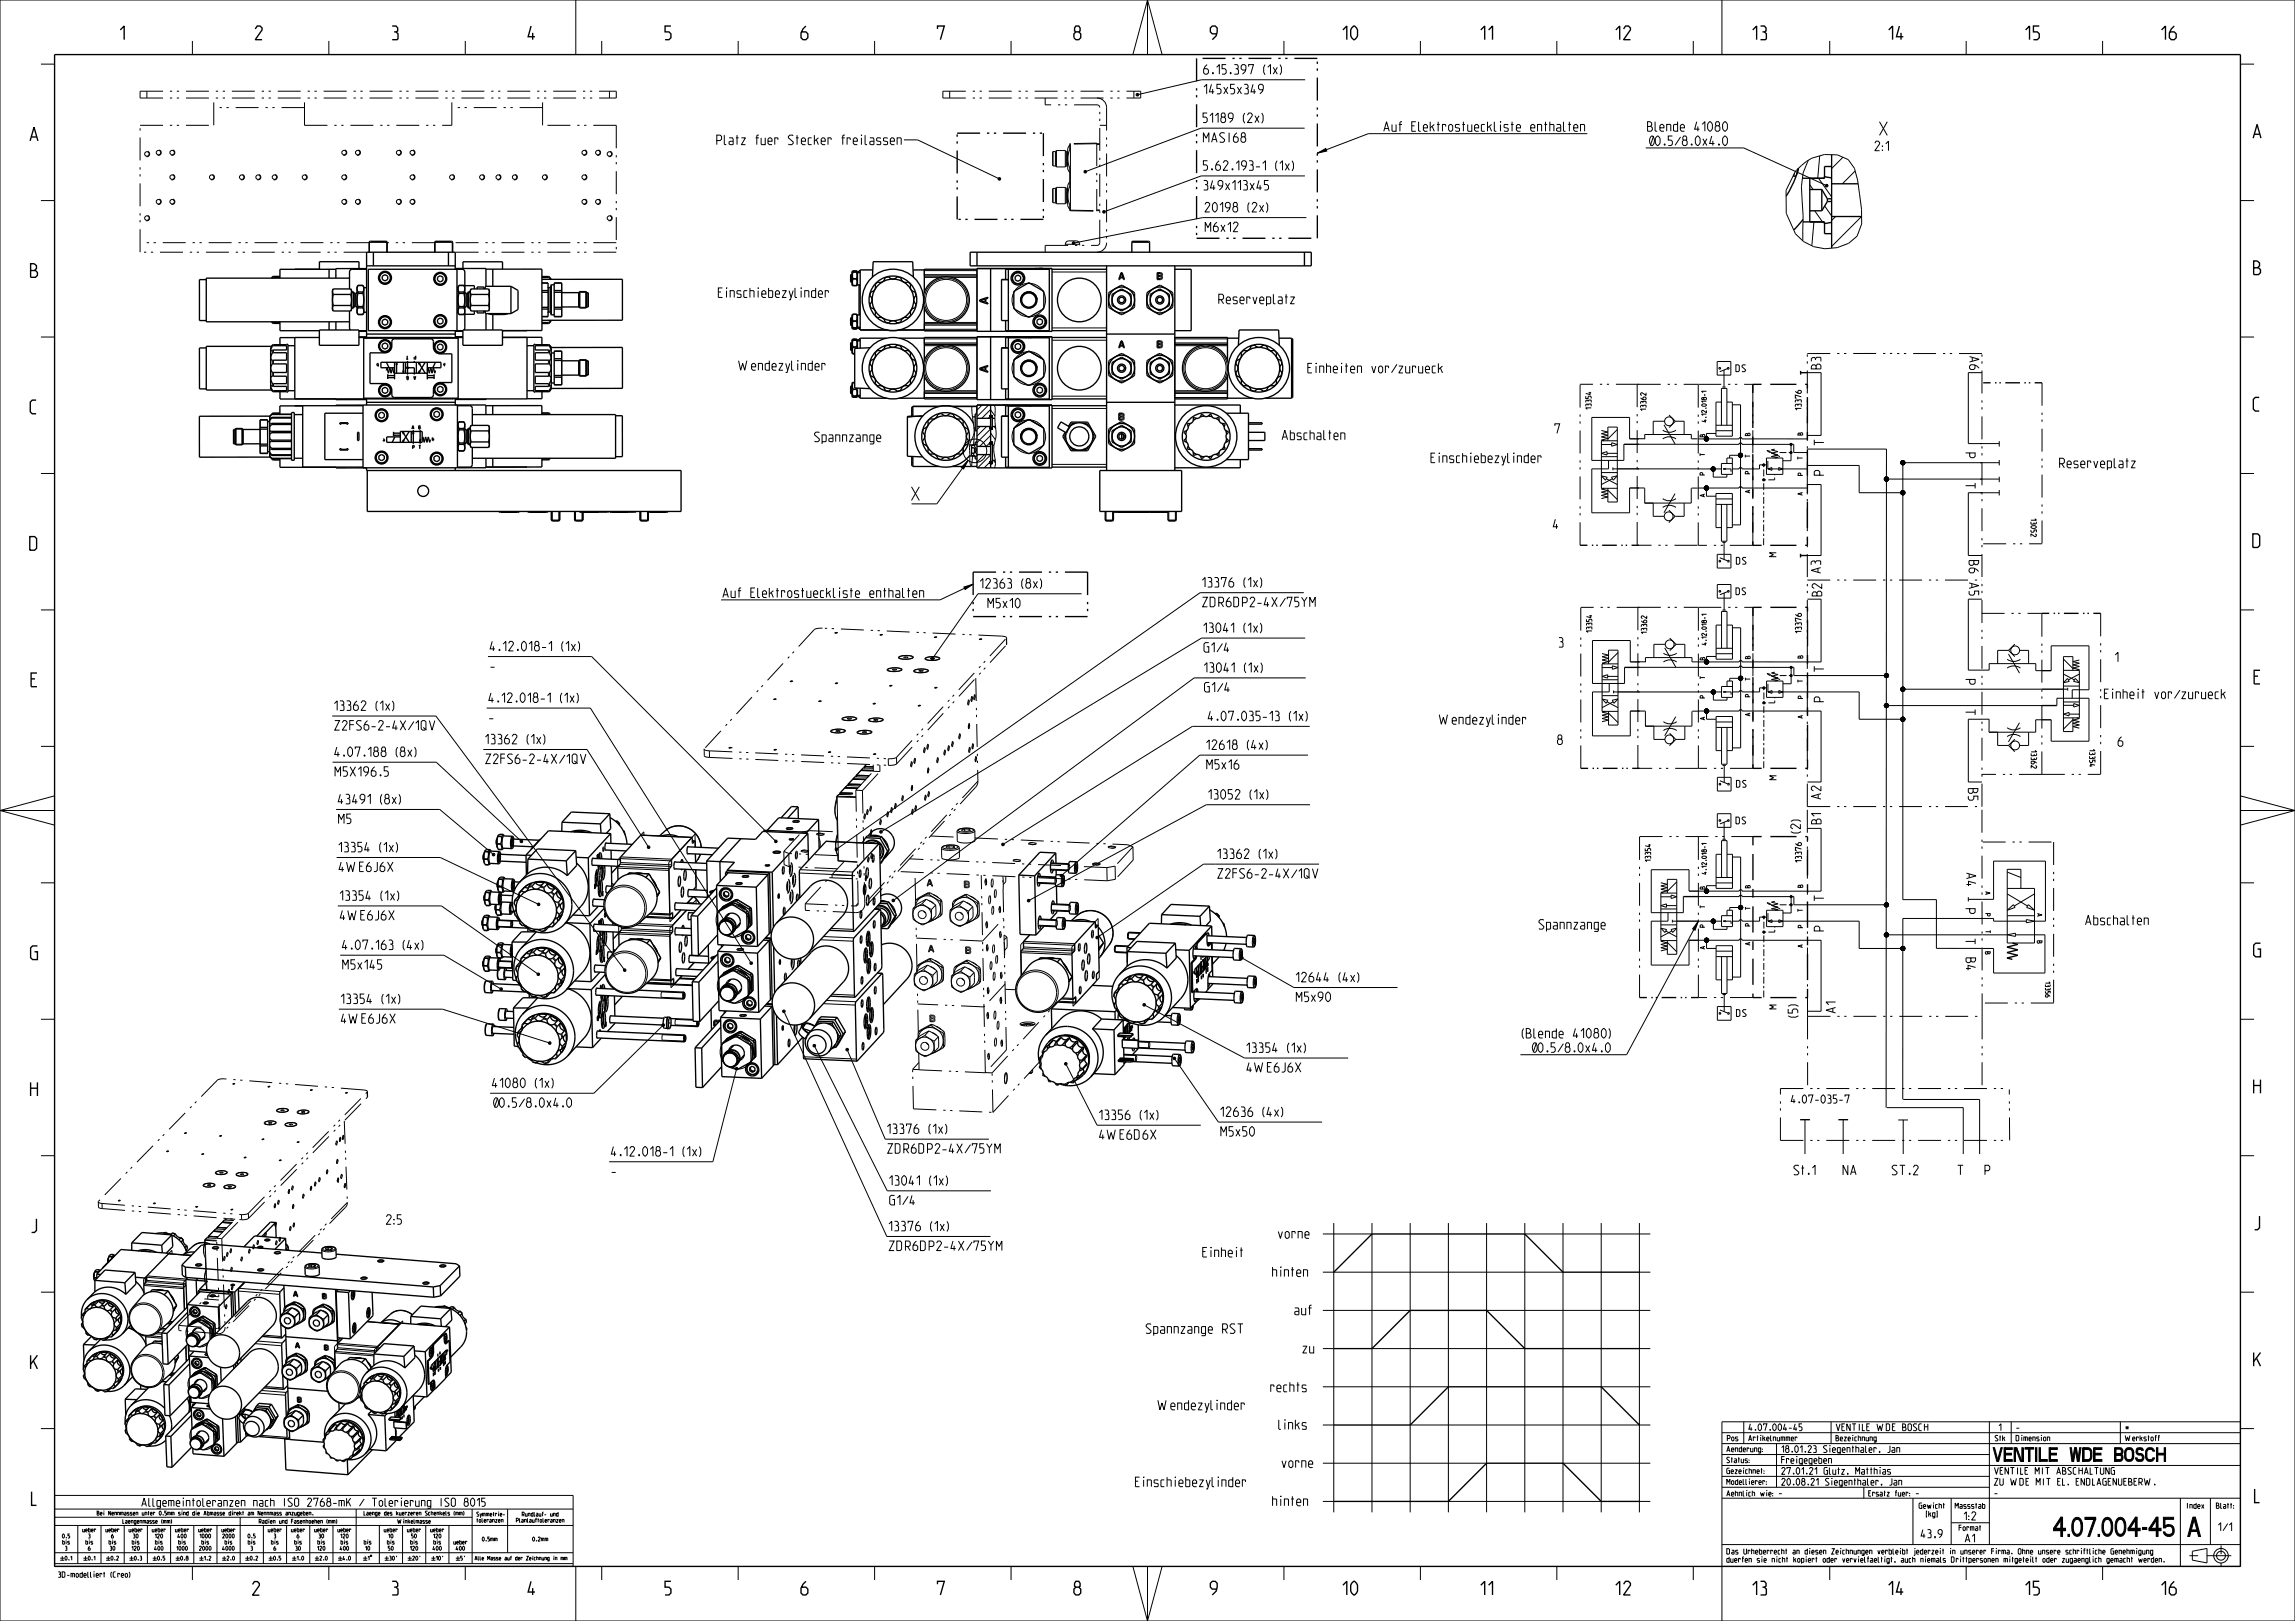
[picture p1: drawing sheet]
<svg xmlns="http://www.w3.org/2000/svg" width="841mm" height="594mm" viewBox="0 0 841 594" stroke-linecap="round" stroke-linejoin="round" font-family="sans-serif">
<defs><g id="words">
<g font-size="9.1">
<text x="733.2" y="563">4.07.004-45</text>
<text x="801.4" y="563">A</text>
</g>
<g font-size="6.5">
<text x="43.5" y="14.5">1</text>
<text x="93.5" y="14.5">2</text>
<text x="143.5" y="14.5">3</text>
<text x="193.5" y="14.5">4</text>
<text x="243.5" y="14.5">5</text>
<text x="293.5" y="14.5">6</text>
<text x="343.5" y="14.5">7</text>
<text x="393.5" y="14.5">8</text>
<text x="443.5" y="14.5">9</text>
<text x="491.6" y="14.5">10</text>
<text x="541.6" y="14.5">11</text>
<text x="591.6" y="14.5">12</text>
<text x="641.6" y="14.5">13</text>
<text x="691.6" y="14.5">14</text>
<text x="741.6" y="14.5">15</text>
<text x="791.6" y="14.5">16</text>
<text x="11.2" y="51.6">A</text>
<text x="689.1" y="49.6">X</text>
<text x="825.9" y="50.6">A</text>
<text x="11.2" y="101.6">B</text>
<text x="825.9" y="100.6">B</text>
<text x="11.2" y="151.6">C</text>
<text x="825.9" y="150.6">C</text>
<text x="334" y="183.4">X</text>
<text x="11.2" y="201.6">D</text>
<text x="825.9" y="200.6">D</text>
<text x="11.2" y="251.6">E</text>
<text x="825.9" y="250.6">E</text>
<text x="11.2" y="351.6">G</text>
<text x="825.9" y="350.6">G</text>
<text x="11.2" y="401.6">H</text>
<text x="825.9" y="400.6">H</text>
<text x="11.2" y="451.6">J</text>
<text x="825.9" y="450.6">J</text>
<text x="11.2" y="501.6">K</text>
<text x="825.9" y="500.6">K</text>
<text x="730.4" y="535.5">VENTILE WDE BOSCH</text>
<text x="11.2" y="551.6">L</text>
<text x="825.9" y="550.6">L</text>
<text x="92.5" y="584.5">2</text>
<text x="143.5" y="584.5">3</text>
<text x="193.5" y="584.5">4</text>
<text x="243.5" y="584.5">5</text>
<text x="293.5" y="584.5">6</text>
<text x="343.5" y="584.5">7</text>
<text x="393.5" y="584.5">8</text>
<text x="443.5" y="584.5">9</text>
<text x="491.6" y="584.5">10</text>
<text x="541.6" y="584.5">11</text>
<text x="591.6" y="584.5">12</text>
<text x="641.6" y="584.5">13</text>
<text x="691.6" y="584.5">14</text>
<text x="741.6" y="584.5">15</text>
<text x="791.6" y="584.5">16</text>
</g>
<g font-size="4.6">
<text x="440.4" y="27.2">6.15.397 (1x)</text>
<text x="441.2" y="34.4">145x5x349</text>
<text x="440.2" y="44.9">51189 (2x)</text>
<text x="262" y="53">Platz fuer Stecker freilassen</text>
<text x="441" y="52.1">MASI68</text>
<text x="506.4" y="48.1">Auf Elektrostueckliste enthalten</text>
<text x="603.1" y="48.1">Blende 41080</text>
<text x="604.1" y="53.3">Ø0.5/8.0x4.0</text>
<text x="684.8" y="55.2">2:1</text>
<text x="440.3" y="62.4">5.62.193-1(1x)</text>
<text x="441.1" y="69.6">349x113x45</text>
<text x="440.9" y="77.7">20198 (2x)</text>
<text x="441.7" y="84.9">M6x12</text>
<text x="262.6" y="109">Einschiebezylinder</text>
<text x="446" y="111.3">Reserveplatz</text>
<text x="721.7" y="130" transform="rotate(90 721.7 130)">A6</text>
<text x="270" y="135.7">Wendezylinder</text>
<text x="478.6" y="136.7">Einheiten vor/zurueck</text>
<text x="667.3" y="135.8" transform="rotate(-90 667.3 135.8)">B3</text>
<text x="297.8" y="161.9">Spannzange</text>
<text x="469.2" y="161.1">Abschalten</text>
<text x="569.1" y="158.8">7</text>
<text x="668.3" y="163.8" transform="rotate(-90 668.3 163.8)">T</text>
<text x="720.3" y="165.3" transform="rotate(90 720.3 165.3)">P</text>
<text x="523.7" y="169.5">Einschiebezylinder</text>
<text x="754.1" y="171.4">Reserveplatz</text>
<text x="668.3" y="174.8" transform="rotate(-90 668.3 174.8)">P</text>
<text x="720.3" y="176.3" transform="rotate(90 720.3 176.3)">T</text>
<text x="568.5" y="193.8">4</text>
<text x="721.6" y="204.7" transform="rotate(90 721.6 204.7)">B6</text>
<text x="358.5" y="215.5">12363 (8x)</text>
<text x="439.9" y="215.1">13376 (1x)</text>
<text x="667.2" y="210.7" transform="rotate(-90 667.2 210.7)">A3</text>
<text x="721.6" y="212.9" transform="rotate(90 721.6 212.9)">A5</text>
<text x="264.2" y="219">Auf Elektrostueckliste enthalten</text>
<text x="667.6" y="219.1" transform="rotate(-90 667.6 219.1)">B2</text>
<text x="362" y="222.8">M5x10</text>
<text x="440.7" y="222.3">ZDR6DP2-4X/75YM</text>
<text x="440.4" y="231.8">13041 (1x)</text>
<text x="179" y="238.5">4.12.018-1(1x)</text>
<text x="441.2" y="239">G1/4</text>
<text x="570.6" y="237.1">3</text>
<text x="179.7" y="245.8">-</text>
<text x="774.5" y="242.5">1</text>
<text x="440.6" y="246.4">13041 (1x)</text>
<text x="668.3" y="246.8" transform="rotate(-90 668.3 246.8)">T</text>
<text x="720.3" y="248.3" transform="rotate(90 720.3 248.3)">P</text>
<text x="178.5" y="257.4">4.12.018-1(1x)</text>
<text x="441.4" y="253.6">G1/4</text>
<text x="668.3" y="257.8" transform="rotate(-90 668.3 257.8)">P</text>
<text x="770.5" y="256">Einheit vor/zurueck</text>
<text x="121.9" y="260.3">13362 (1x)</text>
<text x="720.3" y="259.3" transform="rotate(90 720.3 259.3)">T</text>
<text x="122.7" y="267.6">Z2FS6-2-4X/1QV</text>
<text x="179.3" y="264.6">-</text>
<text x="442.1" y="264.1">4.07.035-13(1x)</text>
<text x="526.8" y="265.4">Wendezylinder</text>
<text x="177.2" y="272.6">13362 (1x)</text>
<text x="441.4" y="274.6">12618 (4x)</text>
<text x="570.1" y="272.8">8</text>
<text x="775.5" y="273.5">6</text>
<text x="122" y="277.2">4.07.188 (8x)</text>
<text x="178" y="279.8">Z2FS6-2-4X/1QV</text>
<text x="442.2" y="281.9">M5x16</text>
<text x="122.8" y="284.5">M5X196.5</text>
<text x="442.2" y="292.8">13052 (1x)</text>
<text x="667.3" y="293.5" transform="rotate(-90 667.3 293.5)">A2</text>
<text x="721.3" y="288.3" transform="rotate(90 721.3 288.3)">B5</text>
<text x="123.3" y="294.6">43491 (8x)</text>
<text x="124.1" y="301.8">M5</text>
<text x="659.7" y="305.9" transform="rotate(-90 659.7 305.9)">(2)</text>
<text x="667.3" y="302.6" transform="rotate(-90 667.3 302.6)">B1</text>
<text x="123.5" y="312.2">13354 (1x)</text>
<text x="445.5" y="314.6">13362 (1x)</text>
<text x="124.3" y="319.4">4WE6J6X</text>
<text x="446.3" y="321.8">Z2FS6-2-4X/1QV</text>
<text x="720.6" y="319.3" transform="rotate(90 720.6 319.3)">A4</text>
<text x="123.9" y="329.9">13354 (1x)</text>
<text x="668.3" y="330.8" transform="rotate(-90 668.3 330.8)">T</text>
<text x="720.3" y="332.3" transform="rotate(90 720.3 332.3)">P</text>
<text x="124.7" y="337.1">4WE6J6X</text>
<text x="563.3" y="340.5">Spannzange</text>
<text x="668.3" y="341.8" transform="rotate(-90 668.3 341.8)">P</text>
<text x="763.6" y="338.9">Abschalten</text>
<text x="124.8" y="348">4.07.163 (4x)</text>
<text x="720.3" y="343.3" transform="rotate(90 720.3 343.3)">T</text>
<text x="720.5" y="350.3" transform="rotate(90 720.5 350.3)">B4</text>
<text x="125.6" y="355.2">M5x145</text>
<text x="474.3" y="359.8">12644 (4x)</text>
<text x="124.3" y="367.7">13354 (1x)</text>
<text x="475" y="367">M5x90</text>
<text x="672.6" y="371.9" transform="rotate(-90 672.6 371.9)">A1</text>
<text x="125.1" y="375">4WE6J6X</text>
<text x="658.8" y="373.4" transform="rotate(-90 658.8 373.4)">(5)</text>
<text x="557.2" y="380.4">(Blende 41080)</text>
<text x="456.2" y="385.6">13354 (1x)</text>
<text x="561.2" y="385.6">Ø0.5/8.0x4.0</text>
<text x="457" y="392.9">4WE6J6X</text>
<text x="179.8" y="398.6">41080 (1x)</text>
<text x="180.6" y="405.8">Ø0.5/8.0x4.0</text>
<text x="402.2" y="410.3">13356 (1x)</text>
<text x="446.6" y="409.1">12636 (4x)</text>
<text x="324.5" y="415.4">13376 (1x)</text>
<text x="402.9" y="417.5">4WE6D6X</text>
<text x="447.4" y="416.3">M5x50</text>
<text x="223.4" y="423.7">4.12.018-1(1x)</text>
<text x="325.3" y="422.6">ZDR6DP2-4X/75YM</text>
<text x="224.1" y="430.9">-</text>
<text x="656.7" y="430.5">St.1</text>
<text x="674.7" y="430.5">NA</text>
<text x="692.7" y="430.5">ST.2</text>
<text x="716.7" y="430.5">T</text>
<text x="726.7" y="430.5">P</text>
<text x="325.3" y="434.3">13041 (1x)</text>
<text x="326" y="441.5">G1/4</text>
<text x="139.9" y="448.6">2:5</text>
<text x="325.1" y="451">13376 (1x)</text>
<text x="467.8" y="453.8">vorne</text>
<text x="325.9" y="458.3">ZDR6DP2-4X/75YM</text>
<text x="440.8" y="460.6">Einheit</text>
<text x="465.7" y="467.8">hinten</text>
<text x="474.5" y="481.8">auf</text>
<text x="420" y="488.6">Spannzange RST</text>
<text x="477.4" y="495.8">zu</text>
<text x="465.7" y="510">rechts</text>
<text x="423.6" y="516.6">Wendezylinder</text>
<text x="468.6" y="523.8">links</text>
<text x="469.1" y="537.8">vorne</text>
<text x="415.4" y="544.8">Einschiebezylinder</text>
<text x="465.7" y="551.8">hinten</text>
</g>
<g font-size="3.9">
<text x="655.8" y="404.2">4.07-035-7</text>
<text x="46" y="552">Allgemeintoleranzen nach ISO 2768-mK / Tolerierung ISO 8015</text>
<text x="718.5" y="557">1:2</text>
<text x="703.3" y="563.5">43,9</text>
<text x="812.3" y="561">1/1</text>
<text x="719.7" y="565.1">A1</text>
</g>
<g font-size="3.3">
<text x="635.6" y="136.2">DS</text>
<text x="635.8" y="206.8">DS</text>
<text x="650.9" y="204.5" transform="rotate(-90 650.9 204.5)">M</text>
<text x="635.7" y="217.9">DS</text>
<text x="651" y="286.2" transform="rotate(-90 651 286.2)">M</text>
<text x="635.9" y="288.5">DS</text>
<text x="635.7" y="301.9">DS</text>
<text x="651" y="370.2" transform="rotate(-90 651 370.2)">M</text>
<text x="635.9" y="372.5">DS</text>
<text x="640.4" y="524.3">4.07.004-45</text>
<text x="672.4" y="524.3">VENTILE WDE BOSCH</text>
<text x="732" y="524.3">1</text>
<text x="738.4" y="524.3">-</text>
<text x="778.4" y="524.3">*</text>
<text x="652.4" y="532.3">18.01.23Siegenthaler, Jan</text>
<text x="652.4" y="536.3">Freigegeben</text>
<text x="652.4" y="544.3">20.08.21 Siegenthaler, Jan</text>
<text x="652.4" y="540.3">27.01.21Glutz, Matthias</text>
<text x="730.4" y="544.3">ZU WDE MIT EL. ENDLAGENUEBERW.</text>
<text x="730.4" y="540.3">VENTILE MIT ABSCHALTUNG</text>
<text x="651.9" y="548.3">-</text>
<text x="702.1" y="548.3">-</text>
<text x="730.4" y="548.3">-</text>
</g>
<g font-size="2.9">
<text x="660.1" y="150.7" transform="rotate(-90 660.1 150.7)">13376</text>
<text x="660.1" y="232.4" transform="rotate(-90 660.1 232.4)">13376</text>
<text x="660.1" y="316.4" transform="rotate(-90 660.1 316.4)">13376</text>
</g>
<g font-size="2.6">
<text x="583.1" y="150.4" transform="rotate(-90 583.1 150.4)">13354</text>
<text x="603.2" y="150.9" transform="rotate(-90 603.2 150.9)">13362</text>
<text x="744.2" y="189.7" transform="rotate(90 744.2 189.7)">13052</text>
<text x="583.4" y="232.2" transform="rotate(-90 583.4 232.2)">13354</text>
<text x="603.5" y="232.6" transform="rotate(-90 603.5 232.6)">13362</text>
<text x="744.3" y="274.6" transform="rotate(90 744.3 274.6)">13362</text>
<text x="765.7" y="274.2" transform="rotate(90 765.7 274.2)">13354</text>
<text x="604.9" y="316.1" transform="rotate(-90 604.9 316.1)">13354</text>
<text x="632.4" y="532">Aenderung:</text>
<text x="632.7" y="528">Pos</text>
<text x="640.4" y="528">Artikelnummer</text>
<text x="672.4" y="528">Bezeichnung</text>
<text x="730.7" y="528">Stk</text>
<text x="738.4" y="528">Dimension</text>
<text x="778.4" y="528">Werkstoff</text>
<text x="632.4" y="536">Status:</text>
<text x="632.4" y="544">Modellierer:</text>
<text x="632.4" y="540">Gezeichnet:</text>
<text x="632.4" y="548.3">Aehnlich wie:</text>
<text x="684.4" y="548.3">Ersatz fuer:</text>
<text x="702.5" y="552.8">Gewicht</text>
<text x="704.9" y="555.8">[kg]</text>
<text x="715.8" y="552.8">Massstab</text>
<text x="800.6" y="552.8">Index</text>
<text x="810.8" y="552.8">Blatt:</text>
<text x="717.3" y="560.9">Format</text>
<text x="632.4" y="569.5">Das Urheberrecht an diesen Zeichnungen verbleibt jederzeit in unserer Firma.</text>
<text x="739.6" y="569.5">Ohne unsere schriftliche Genehmigung</text>
<text x="632.4" y="572.5">duerfen sie nicht kopiert oder vervielfaeltigt, auch niemals Drittpersonen</text>
<text x="734.4" y="572.5">mitgeteilt oder zugaenglich gemacht werden.</text>
<text x="21" y="578">3D-modelliert (Creo)</text>
</g>
<g font-size="2.3">
<text x="625.3" y="155" transform="rotate(-90 625.3 155)">4.12.018-1</text>
<text x="624.7" y="160.4" transform="rotate(-90 624.7 160.4)">B</text>
<text x="641.3" y="160" transform="rotate(-90 641.3 160)">B</text>
<text x="660.6" y="159.8" transform="rotate(-90 660.6 159.8)">B</text>
<text x="624.7" y="167.4" transform="rotate(-90 624.7 167.4)">T</text>
<text x="641.3" y="168" transform="rotate(-90 641.3 168)">T</text>
<text x="641.3" y="174" transform="rotate(-90 641.3 174)">P</text>
<text x="660.5" y="168.7" transform="rotate(-90 660.5 168.7)">T</text>
<text x="624.7" y="174.4" transform="rotate(-90 624.7 174.4)">P</text>
<text x="660.7" y="174.6" transform="rotate(-90 660.7 174.6)">P</text>
<text x="624.7" y="182.4" transform="rotate(-90 624.7 182.4)">A</text>
<text x="641.3" y="181" transform="rotate(-90 641.3 181)">A</text>
<text x="660.5" y="181.8" transform="rotate(-90 660.5 181.8)">A</text>
<text x="625.4" y="236.7" transform="rotate(-90 625.4 236.7)">4.12.018-1</text>
<text x="624.8" y="242.1" transform="rotate(-90 624.8 242.1)">B</text>
<text x="641.4" y="241.7" transform="rotate(-90 641.4 241.7)">B</text>
<text x="660.6" y="241.5" transform="rotate(-90 660.6 241.5)">B</text>
<text x="624.8" y="249.1" transform="rotate(-90 624.8 249.1)">T</text>
<text x="641.4" y="249.7" transform="rotate(-90 641.4 249.7)">T</text>
<text x="660.6" y="250.4" transform="rotate(-90 660.6 250.4)">T</text>
<text x="624.8" y="256.1" transform="rotate(-90 624.8 256.1)">P</text>
<text x="641.4" y="255.7" transform="rotate(-90 641.4 255.7)">P</text>
<text x="660.7" y="256.3" transform="rotate(-90 660.7 256.3)">P</text>
<text x="641.4" y="262.7" transform="rotate(-90 641.4 262.7)">A</text>
<text x="660.6" y="263.5" transform="rotate(-90 660.6 263.5)">A</text>
<text x="624.8" y="264.1" transform="rotate(-90 624.8 264.1)">A</text>
<text x="625.4" y="320.7" transform="rotate(-90 625.4 320.7)">4.12.018-1</text>
<text x="624.8" y="326.1" transform="rotate(-90 624.8 326.1)">B</text>
<text x="641.4" y="325.7" transform="rotate(-90 641.4 325.7)">B</text>
<text x="660.6" y="325.5" transform="rotate(-90 660.6 325.5)">B</text>
<text x="727.6" y="326.4" transform="rotate(90 727.6 326.4)">A</text>
<text x="624.8" y="333.1" transform="rotate(-90 624.8 333.1)">T</text>
<text x="641.4" y="333.7" transform="rotate(-90 641.4 333.7)">T</text>
<text x="660.6" y="334.4" transform="rotate(-90 660.6 334.4)">T</text>
<text x="727.6" y="334.4" transform="rotate(90 727.6 334.4)">P</text>
<text x="746.6" y="334.4" transform="rotate(90 746.6 334.4)">A</text>
<text x="624.8" y="340.1" transform="rotate(-90 624.8 340.1)">P</text>
<text x="641.4" y="339.7" transform="rotate(-90 641.4 339.7)">P</text>
<text x="660.7" y="340.3" transform="rotate(-90 660.7 340.3)">P</text>
<text x="727.6" y="340.6" transform="rotate(90 727.6 340.6)">T</text>
<text x="641.4" y="346.7" transform="rotate(-90 641.4 346.7)">A</text>
<text x="660.6" y="347.5" transform="rotate(-90 660.6 347.5)">A</text>
<text x="746.6" y="344.4" transform="rotate(90 746.6 344.4)">B</text>
<text x="624.8" y="348.1" transform="rotate(-90 624.8 348.1)">A</text>
<text x="727.6" y="348.4" transform="rotate(90 727.6 348.4)">B</text>
<text x="749.6" y="359.4" transform="rotate(90 749.6 359.4)">13356</text>
</g>
<g font-size="2">
<text x="32.6" y="555.2">Bei Nennmassen unter 0.5mm sind die Abmasse direkt am Nennmass anzugeben.</text>
<text x="131.3" y="555.2">Laenge des kuerzeren Schenkels (mm)</text>
<text x="174.4" y="555.6">Symmetrie-</text>
<text x="174.4" y="557.9">toleranzen</text>
<text x="187.5" y="557.9">Planlauftoleranzen</text>
<text x="190.4" y="555.6">Rundlauf- und</text>
<text x="22.5" y="563.6">0.5</text>
<text x="29.8" y="561.4">ueber</text>
<text x="32.2" y="563.6">3</text>
<text x="38.3" y="561.4">ueber</text>
<text x="40.7" y="563.6">6</text>
<text x="44.1" y="558.2">Laengenmasse (mm)</text>
<text x="46.8" y="561.4">ueber</text>
<text x="48.6" y="563.6">30</text>
<text x="55.3" y="561.4">ueber</text>
<text x="56.5" y="563.6">120</text>
<text x="63.8" y="561.4">ueber</text>
<text x="65" y="563.6">400</text>
<text x="72.3" y="561.4">ueber</text>
<text x="72.9" y="563.6">1000</text>
<text x="80.8" y="561.4">ueber</text>
<text x="81.4" y="563.6">2000</text>
<text x="90.5" y="563.6">0.5</text>
<text x="93.5" y="558.2">Radien und Fasenhoehen (mm)</text>
<text x="97.8" y="561.4">ueber</text>
<text x="100.2" y="563.6">3</text>
<text x="106.3" y="561.4">ueber</text>
<text x="108.7" y="563.6">6</text>
<text x="114.8" y="561.4">ueber</text>
<text x="116.6" y="563.6">30</text>
<text x="123.3" y="561.4">ueber</text>
<text x="124.5" y="563.6">120</text>
<text x="140.3" y="561.4">ueber</text>
<text x="142.1" y="563.6">10</text>
<text x="145.3" y="558.2">Winkelmasse</text>
<text x="148.8" y="561.4">ueber</text>
<text x="150.6" y="563.6">50</text>
<text x="157.3" y="561.4">ueber</text>
<text x="158.5" y="563.6">120</text>
<text x="22.5" y="565.9">bis</text>
<text x="23.7" y="568.1">3</text>
<text x="31" y="565.9">bis</text>
<text x="32.2" y="568.1">6</text>
<text x="39.5" y="565.9">bis</text>
<text x="40.1" y="568.1">30</text>
<text x="48" y="565.9">bis</text>
<text x="48" y="568.1">120</text>
<text x="56.5" y="565.9">bis</text>
<text x="56.5" y="568.1">400</text>
<text x="64.4" y="568.1">1000</text>
<text x="65" y="565.9">bis</text>
<text x="72.9" y="568.1">2000</text>
<text x="73.5" y="565.9">bis</text>
<text x="81.4" y="568.1">4000</text>
<text x="82" y="565.9">bis</text>
<text x="90.5" y="565.9">bis</text>
<text x="91.7" y="568.1">3</text>
<text x="99" y="565.9">bis</text>
<text x="100.2" y="568.1">6</text>
<text x="107.5" y="565.9">bis</text>
<text x="108.1" y="568.1">30</text>
<text x="116" y="565.9">bis</text>
<text x="116" y="568.1">120</text>
<text x="124.5" y="565.9">bis</text>
<text x="124.5" y="568.1">400</text>
<text x="133" y="565.9">bis</text>
<text x="133.6" y="568.1">10</text>
<text x="141.5" y="565.9">bis</text>
<text x="142.1" y="568.1">50</text>
<text x="150" y="565.9">bis</text>
<text x="150" y="568.1">120</text>
<text x="158.5" y="565.9">bis</text>
<text x="158.5" y="568.1">400</text>
<text x="165.8" y="565.9">ueber</text>
<text x="167" y="568.1">400</text>
<text x="176.6" y="564.7">0.5mm</text>
<text x="195.1" y="564.7">0.2mm</text>
</g>
<text font-size="1.8" x="172.4" y="571.7">Alle Masse auf der Zeichnung in mm</text>
</g></defs>
<g fill="none" stroke="#000" stroke-width=".37">
<path d="M0 0h841v594h-841zM70.5 15v5M120.5 15v5M170.5 15v5M211 0v20M220.5 15v5M270.5 15v5M320.5 15v5M370.5 15v5M420.5 0l-5.4 20M420.5 0v20M420.5 0l5.4 20"/>
<path d="M470.5 15v5M520.5 15v5M570.5 15v5M620.5 15v5M631 0v20M670.5 15v5M720.5 15v5M770.5 15v5M15 23.5h5M416.3 34.5l.4-.3 .4 .1 .2 .4-.2 .4-.4 .1-.4-.3zM478.3 29.2h-38l-23 5.4M821 23.5h5"/>
<path d="M54.1 55.5l.4 .2M54.5 55.7h.1M54.5 55.7l.1 .1M54.6 55.8l.1 .1M54.7 55.9l-.1 1.1-1 .4M58.3 55h.2M58.5 55l.1 .1M58.6 55.1l.2 .1M58.8 56.6l-1 .3M58.8 55.2v.1M58.8 56.6h.1M58.8 55.3l.3 .4"/>
<path d="M59.1 55.7v.1M59.1 55.8l-.3 .8M63.3 55l.8 .7M64.1 55.7v.1M64.1 55.8l-.4 .9-.9 .2M126.3 55l.8 .7M127.1 55.7v.1M127.1 55.8l-.4 .9-.9 .2M131.3 55l.5 .2M131.8 55.2v.1M131.8 55.3l.3 .4M132.1 55.7v.1"/>
<path d="M132.1 55.8l-.4 .9-.9 .2M146.3 55l.8 .7M147.1 55.7v.1M147.1 55.8l-.4 .9-.9 .2M151.3 55l.3 .1M151.6 55.1h.1M151.7 55.1l.1 .1M151.8 56.6l-1 .3M151.8 55.2v.1M151.8 56.6h.1M151.8 55.3l.3 .4M152.1 55.7v.1"/>
<path d="M152.1 55.8l-.3 .8M214.3 55l.5 .2M214.8 55.2v.1M214.8 55.3l.3 .4M215.1 55.7v.1M215.1 55.8l-.4 .9-.9 .2M219.3 55l.8 .7M220.1 55.7v.1M220.1 55.8l-.4 .9-.9 .2M223.6 55.5h.1M223.7 55.5h.1M223.8 55.5l.2 .2"/>
<path d="M224 57.2l-.9 .2M224 55.7h.1M224 57.1v.1M224 55.7l.1 .1M224.1 55.8l.1 .1M224.2 55.9l.1 .9M224.2 56.8l-.2 .3M224.3 56.8h-.1M336.2 51.3l29.6 14M478.1 47h-38l-41.9 15.8M482.7 56.1l3.1-1.7 .4 .9zM581.7 49h-80.3l-18.7 7.1"/>
<path d="M603.1 54.2h35.9l29.9 13.6M662.7 58.7a21.3 21.3 0 0 0-2.3 15l.3 5.4-.1 9.1M666.8 57.1l-.7 8.2M675.3 57.6l-4.1 4.2M15 73.5h5M54.1 79l.7 .7M54.8 79.7h.1M54.8 79.7l-.3 1-.9 .2M58.3 73h.1M58.3 73h.2M58.5 73l.1 .1M58.6 73.1l.3 .2"/>
<path d="M58.9 73.3v.1M58.9 73.4v1.1l-1.1 .4M63.3 73l.4 .2M63.3 64l.6 .4 .2 .7M63.7 73.2h.1M63.8 73.2l.1 .1M63.9 73.3v.1M63.9 73.4l.1 .9M63.9 74.4l-.4 .4-.7 .1M64 74.3l-.1 .1M64 65.2l-.4 .6-.8 .1M64.1 65.1l-.1 .1"/>
<path d="M77.8 64l.7 .7-.2 .9M78.2 65.7l-.9 .2M78.3 65.6l-.1 .1M88.8 64h.2M89 64l.1 .1M89.1 64.1l.5 .7-.3 .8M89.2 65.7l-.9 .2M89.3 65.6l-.1 .1M94.8 64l.4 .1M95 65.8l-.7 .1M95.1 65.8h-.1M95.2 64.1v.1"/>
<path d="M95.2 64.2l.1 .1M95.3 64.3h.1M95.4 64.3l.2 .8M95.5 65.2l-.4 .6M95.6 65.1l-.1 .1M100.8 64h.2M101 64l.1 .1M101.1 64.1l.5 .7-.3 .8M101.2 65.7l-.9 .2M101.3 65.6l-.1 .1M111.8 64h.2M112 64l.1 .1"/>
<path d="M112.1 64.1l.5 1M112.5 65.2l-.4 .6-.8 .1M112.6 65.1l-.1 .1M126.3 73l.7 .5v.8M126.3 64l.4 .1M126.7 64.1v.1M126.7 64.2l.1 .1M126.8 64.3h.1M126.9 64.3l.2 .8M126.9 74.4l-.4 .4-.7 .1M127 74.3l-.1 .1M127 65.2l-.4 .6-.8 .1"/>
<path d="M127.1 65.1l-.1 .1M131.3 73h.1M131.4 73h.1M131.5 73l.4 .3M131.7 74.7l-.9 .2M131.8 74.6l-.1 .1M131.9 73.3v.1M131.9 73.4l.2 .7-.3 .5M146.3 73l.4 .2M146.7 73.2h.1M146.8 73.2l.2 1.1M146.9 74.4l-.4 .4-.7 .1"/>
<path d="M147 74.3l-.1 .1M151.3 64l.6 .4 .2 .7M151.3 73l.7 .5v.8M151.9 74.4l-.4 .4-.7 .1M152 74.3l-.1 .1M152 65.2l-.4 .6-.8 .1M152.1 65.1l-.1 .1M165.8 64l.4 .1M166 65.8l-.7 .1M166.1 65.8h-.1M166.2 64.1v.1M166.2 64.2l.1 .1"/>
<path d="M166.3 64.3h.1M166.4 64.3l.2 .8M166.5 65.2l-.4 .6M166.6 65.1l-.1 .1M176.8 64l.4 .1M177 65.8l-.7 .1M177.1 65.8h-.1M177.2 64.1v.1M177.2 64.2l.1 .1M177.3 64.3h.1M177.4 64.3l.2 .8M177.5 65.2l-.4 .6"/>
<path d="M177.6 65.1l-.1 .1M182.8 64h.2M183 64l.1 .1M183.1 64.1l.5 1M183.5 65.2l-.4 .6-.8 .1M183.6 65.1l-.1 .1M188.8 64l.4 .1M189 65.8l-.7 .1M189.1 65.8h-.1M189.2 64.1v.1M189.2 64.2l.1 .1M189.3 64.3h.1"/>
<path d="M189.4 64.3l.2 .8M189.5 65.2l-.4 .6M189.6 65.1l-.1 .1M199.8 64l.5 .3M200.3 64.3h.1M200.4 64.3l.2 .8M200.5 65.2l-.4 .6-.8 .1M200.6 65.1l-.1 .1M214.3 73h.1M214.3 64l.7 .7-.2 .9M214.4 73h.1M214.5 73l.4 .3"/>
<path d="M214.7 74.7l-.9 .2M214.7 65.7l-.9 .2M214.8 74.6l-.1 .1M214.8 65.6l-.1 .1M214.9 73.3v.1M214.9 73.4l.2 .7-.3 .5M219.3 73h.1M219.3 73l.7 .5v.8M219.5 74.8l-.7 .1M219.5 74.8h.1M219.9 74.4l-.4 .4M220 74.3l-.1 .1"/>
<path d="M223.6 79h.1M223.7 79h.1M223.8 79l.5 .5v.8l-.5 .5-.7 .1M365.8 65.3l.3-.2 .4 .1 .2 .3-.2 .4-.4 .1-.3-.2zM397.3 62.7l.3-.3 .4 .1 .2 .4-.2 .4-.4 .1-.3-.3zM404.1 77.4l.3-.3 .5 .1 .2 .4-.2 .4-.5 .1-.3-.3zM478.2 64.5h-38l-35.2 13M478.7 79.7h-38l-46.8 9.3M657.6 63.4l-.4 1.2M658.1 62.6l.4-.4a16.1 16.1 0 0 1 14.8-5.4l4 1.7 2.3 3.2a83 83 0 0 1 2.6 20.4l-1.7 4.4a15.1 15.1 0 0 1-22.6-.8l-3.3-7.5-.1-8.4zM663.2 67.7l1.2 1.7M665 77.2l2.9 4.1"/>
<path d="M666.4 65.3l4.8 6.9M668.7 75.5l2.5 3.6M668.9 67.8l.4-.3 .4 .1 .2 .4-.2 .4-.4 .1-.4-.3zM672.7 79.3l-1.5 1.5M679.8 62.7l-4.7 4.6M682.2 79.3l-11 11M821 73.5h5M135.3 88.8h6.5M159.3 88.8h6.5M338.7 99.2h19.3M385.5 99.7h20M393 88.9l.3-.3 .4 .1 .2 .4-.2 .4-.4 .1-.3-.3z"/>
<path d="M414.8 88.8h6.5M664.7 81.3l-.8 8.8M99.8 117.9v.4M99.8 101.5v.4M100.2 118.1v.4M100.2 101.3v.4M128.8 107.3h.9v5.3l-.9-.1M130.1 107.5v4.8M130.3 107.5v4.8M170.8 107.5v4.8M171 107.5v4.8M172.3 107.3h-.8v5.2h.8"/>
<path d="M180.9 114.9v.2M184.1 114.9v.2M201 118.2v.3M201 101.3v.4M201.1 105.4v9M201.4 117.9v.4M201.4 101.5v.4M201.6 105.4v9M202.1 104.4v11M214.9 107.1h-2.7M215 112.6h-2.8M311.8 119.1h.4"/>
<path d="M311.8 118.7h.4M311.8 116.6h.4M311.8 103.2h.4M311.8 101.1h.4M311.8 100.7h.4M318.8 111.3l.4 1.5M319.2 107l-.4 1.4M320.7 115.4l1 1M321.7 103.3l-1 1.1M324.3 117.9l1.5 .4M325.8 101.5l-1.5 .4M328.7 101.5l1.5 .4"/>
<path d="M330.2 117.9l-1.5 .4M332.7 103.3l1.1 1.1M333.8 115.4l-1.1 1M335.2 107l.4 1.4M335.6 111.3l-.4 1.5M338.7 119.2h19.3M338.7 118.2h6M338.7 101.7h6M338.7 100.7h19.3M348.7 118.2h9.3M348.8 101.7h9.2M374.4 110.7a2.75 2.75 0 0 1 2.4-3.5 2.75 2.75 0 0 1 2.9 3 2.75 2.75 0 0 1-3.4 2.4"/>
<path d="M15 123.5h5M99.8 126.5v.4M99.8 128.4v1.1M99.8 132v1.5M99.8 136.4v1.5M100.2 126.3v.4M100.2 128.3v1M100.2 132v1.3M100.2 136.5v1.4M201 126.3v.4M201 128.3v1M201 132v1.3"/>
<path d="M201 136.5v1.4M201.4 128.4v1.1M201.4 132v1.5M201.4 136.4v1.5M201.4 126.5v.4M202.1 129.3v11M214.9 132.1h-2.7M215 137.6h-2.8M311.8 125.7h.4M311.8 128.2h.4M311.8 126.1h.4M318.8 136.4l.4 1.5"/>
<path d="M319.2 132l-.4 1.5M321.7 128.4l-1 1.1M325.8 126.5l-1.5 .4M328.7 126.5l1.5 .4M332.7 128.4l1.1 1.1M335.2 132l.4 1.5M335.6 136.4l-.4 1.5M338.7 120.7h19.3M338.7 126.7h6M348.7 126.7h9.3M358 125.7h-19.3M358 124.2h-19.3"/>
<path d="M374.4 135.7a2.75 2.75 0 0 1 2.4-3.5 2.75 2.75 0 0 1 3 3 2.75 2.75 0 0 1-3.5 2.4M385.5 124.7h20M385.5 120.2h20M430.5 126.7h9.3M430.5 125.7h19.3M430.5 124.2h19.3M443.8 126.7h6M452.9 136.4l.4 1.5M453.3 132l-.4 1.5M455.8 128.4l-1 1.1M459.9 126.5l-1.5 .4M462.8 126.5l1.5 .4"/>
<path d="M466.8 128.4l1.1 1.1M469.3 132l.4 1.5M469.7 136.4l-.4 1.5M473.3 126.8h.4M473.3 125.2h.4M629.3 132.5h5v5h-5zM631.8 135.6v6.2M633 135.1l-2.8 1.1M662.3 136.6h5v23h-5M726.3 136.6h-5v26l11.3-.1M821 123.5h5M88.9 157.3h-2.7"/>
<path d="M99.8 151.5v.3M99.8 140.4v1.1M99.8 142.9v.4M100.2 151.3v.4M100.2 140.6v1M100.2 143.2v.3M170.8 157.5v4.8M171 157.5v4.8M172.3 157.3h-.8v5.3M200.9 151.3v.4M201 140.6v1M201 143.2v.3"/>
<path d="M201.4 151.5v.4M201.4 140.4v1.1M201.4 142.9v.4M311.8 144.1h.4M311.8 143.7h.4M311.8 141.6h.4M320.7 140.4l1 1.1M324.3 142.9l1.5 .4M330.2 142.9l-1.5 .4M333.8 140.4l-1.1 1.1M334.1 151.8h.4M334.1 150.2h.4"/>
<path d="M338.5 157l-.4 1.5M338.7 145.7h19.3M338.7 144.2h19.3M341 153.4l-1 1.1M344.7 143.2h-6M345.1 151.5l-1.5 .4M348 151.5l1.5 .4M348.7 143.2h9.3M352 153.4l1.1 1.1M354.5 157l.4 1.5M356.2 148.9v2.1l.7 5.4a6.9 6.9 0 0 1-1.1 5.2 8.3 8.3 0 0 0-.4 4.9 5.8 5.8 0 0 0 .7 4.4l.3-3.8M357.3 156.8l-.6 6.3"/>
<path d="M358 148.9l-.3 2.8M359.2 156.3l-1.2 1.1M359.9 148.4l-1.9 1.9M361.5 156.3l-3.5 3.5M362.3 148.4l-4.3 4.3M362.9 156.8h.1M362.9 152.4h.1M363 156.6l-.2 .4M363 158.7l1.8 2.5M363 150.2l1.6 2.3M363 150.1l-3.2 3.2M363 152.4l-.8 .9"/>
<path d="M363 157.2l-5 5M363 159.6l-4 4M363 152.3l-.2 .4M363.1 156.6l-.2 .5M363.1 152.2l-.2 .6M363.2 156.6l-.3 .6M363.2 152.2l-.3 .7M363.3 156.6l-.2 .7M363.3 152.2l-.2 .8M363.5 156.7l-.3 .7M363.5 152.3l-.3 .7M363.5 156.7l-.2 .7"/>
<path d="M363.6 152.4l-.3 .6M363.6 156.9l-.2 .4M363.6 152.5l-.2 .5M364.3 156.3l.6 .8M364.3 148.4a9.5 9.5 0 0 1 .3 4.6l.1 2.7a13.3 13.3 0 0 1-.5 7.7l.1 2.7a8.2 8.2 0 0 1 0 5.4M385.5 149.7h20M385.5 145.2h20M391.8 156.3l-1.2 2.2M430.5 145.7h19.3M430.5 144.2h19.3M430.5 143.2h9.3M443.8 143.2h6"/>
<path d="M454.8 140.4l1 1.1M458.4 142.9l1.5 .4M464.3 142.9l-1.5 .4M467.9 140.4l-1.1 1.1M473.3 144.7h.4M473.3 143h.4M586.8 157.7l2.4 .6-2.4 .6 2.4 .6-2.4 .6 2.4 .6-2.4 .6 1 .2M592.7 157.4l-3.5 3.5M609.3 157.6a4.1 4.1 0 0 0 4.9 0M609.8 155.7l4 7M609.9 154.4h-4.1v4.8M611.6 152.1l2.3 2.3h3.3v4.8"/>
<path d="M613.9 154.4l-2.2 2.3M625.3 158.8h3.5M628.8 157.8h6M628.8 155.8h6M630.8 147.3h-2v12.5h6v-12.5h-2M630.8 155.8v-13.5h2v13.5M631.1 141.8h1.3M634.8 148.3h3v44h-3M15 173.5h5M88.9 162.8h-2.7M99.8 168.1v.3M100.2 168.2v.4"/>
<path d="M171.5 162.5h.8M200.9 168.1v.4M201.4 167.9v.4M334.1 169.7h.4M334.1 168.1h.4M338.1 161.4l.4 1.5M340 165.4l1 1.1M343.6 168l1.5 .4M349.5 168l-1.5 .4M353.1 165.4l-1.1 1.1M354.7 168.7l-1.6 3.2-.8-.6zM354.7 168.7l-11.4 15.9h-9.3"/>
<path d="M354.9 161.4l-.4 1.5M356 163.7l.3 .4M356.5 166.1l.7 1M356.8 163.1l1.2 1.7M357.4 165.6l.6 .9M358.4 166.6l-.4 .3M360.8 166.6l-2.8 2.7M362.8 162.4v.2M362.8 169.4l.1 .4M362.8 162.2l.2 .6M362.8 169.3l.2 .6M362.9 162.1l.2 .7"/>
<path d="M362.9 169.2l.2 .7M363 162l.2 .8M363 171.4h.1M363 161.9l-1.6 1.7M363 166.7l-4.7 4.7M363 162l.3 .8M363.1 169.1l.2 .8M363.1 162l.2 .8M363.2 169.9l-.2-.8-2.3 2.3M363.2 161.9l.2 .9M363.2 169l.3 .9M363.3 162l.2 .7"/>
<path d="M363.3 169.1l.2 .7M363.4 162l.2 .6M363.4 169.1l.2 .6M363.6 162.1l.1 .4M363.6 169.2l.1 .3M364.1 168.7l.7 1M374.4 160.7a2.75 2.75 0 0 1 2.4-3.4 2.75 2.75 0 0 1 2.9 3 2.75 2.75 0 0 1-3.4 2.4M385.5 170.2h20M586.8 166.1l2.1-.6v1.3zM586.8 173.2h5.9M586.8 167.3h5.9M586.9 174.4l2 .5-.6 1.1z"/>
<path d="M587.8 178.9l-1 .3 2.4 .6-2.4 .6 2.4 .5-2.4 .6 2.4 .6-2.4 .6M588.6 175.4l4.1 2.2M589.2 161.5v-5h3.5v27.5h-3.5v-5.1M589.2 179.6l3.5 3.5M589.4 168.7v3.1h-6.1v16.1h13.9v-9.1M590.5 174.9l2.1-.5-1.4 1.6zM590.6 162.2l2.1 .7-2.1 .6zM590.6 162.9h-3.8M590.9 175.4l-4.1 2.2M591 171.8h1.7M591 171.3v1M592.7 161.5h-5.9v17.4h5.9"/>
<path d="M592.7 166.1h-3.8M597.2 160.8v-7.8h-13.9v15.7h11.8v-5.9M599.9 178.8h2.8v5.5M599.9 160.8h2.8M600.2 171.8h22M600.2 162.8h37.1l.5-.5 .6 .5h18.9v3h5M609.3 160.9a4.1 4.1 0 0 1 4.9 0M619.8 178.9v5.4h-17.2M619.8 160.8v-1.6h-17.1v1.7M619.9 160.8h2.2M619.9 178.9h2.2M622.3 178.8h15l.5-.5 .6 .5h23.9"/>
<path d="M622.3 160.8h15a.54 .54 0 0 1 .5-.5 .54 .54 0 0 1 .6 .5h23.9M622.3 171.8h8.5M624.6 178.8h1.5zM624.6 160.8h1.5zM624.6 178.9l1.5-.1zM624.6 178.9h1.5zM624.6 160.9l1.5-.1zM624.6 160.9h1.5zM624.6 178.7h1.5zM624.6 160.7h1.5zM624.6 179l1.5-.1zM624.6 179l1.4 .1z"/>
<path d="M624.6 161l1.5-.1zM624.6 161l1.4 .1zM624.6 178.6h1.4zM624.6 160.6h1.4zM624.6 179.1h1.4zM624.6 179.1l1.4 .1zM624.6 161.1h1.4zM624.6 161.1l1.4 .1zM624.6 178.5h1.4zM624.6 160.5h1.4zM624.7 179.2h1.3zM624.7 179.2l1.2 .1z"/>
<path d="M624.7 161.2h1.3zM624.7 161.2l1.2 .1zM624.7 178.4h1.2zM624.7 160.4h1.2zM624.8 179.3h1.1zM624.8 161.3h1.1zM624.8 178.3l1-.1zM624.8 178.3h1.1zM624.8 160.3l1-.1zM624.8 160.3h1.1zM624.8 179.4l1.1-.1zM624.8 179.4h1z"/>
<path d="M624.8 161.4l1.1-.1zM624.8 161.4h1zM624.9 178.2h.8zM624.9 178.2h.9zM624.9 160.2h.8zM624.9 160.2h.9zM624.9 179.5l.9-.1zM624.9 179.5h.8zM624.9 161.5l.9-.1zM624.9 161.5h.8zM625 178.2l.6-.1zM625 178.2h.7z"/>
<path d="M625 160.2l.6-.1zM625 160.2h.7zM625 179.5h.7zM625 179.5h.6zM625 161.5h.7zM625 161.5h.6zM625.1 178.1h.4zM625.1 178.1h.5zM625.1 160.1h.5zM625.1 179.6l.5-.1zM625.1 179.6h.4zM625.1 161.6l.5-.1z"/>
<path d="M625.1 161.6h.4zM625.2 178.1h.2zM625.2 178.1h.3zM625.3 179.6h.2zM625.3 161.6h.2zM625.3 178.8v3h3.5M627 171.9h1.5zM627.1 172l1.4-.1zM627.1 172h1.4zM627.1 171.7l1.4 .1zM627.1 172.1l1.4-.1zM627.1 172.1h1.4z"/>
<path d="M627.1 171.6h1.4zM627.1 172.2l1.4-.1zM627.1 172.2h1.4zM627.1 171.5h1.4zM627.2 172.3l1.3-.1zM627.2 172.3h1.2zM627.2 171.4h1.2zM627.2 172.4l1.2-.1zM627.2 172.4h1.1zM627.3 171.3h1zM627.3 171.3l1 .1zM627.3 172.4h1z"/>
<path d="M627.3 172.4l1 .1zM627.3 171.3l.9-.1zM627.4 172.5h.9zM627.4 172.5h.8zM627.4 171.2h.7zM627.4 171.2h.8zM627.5 172.6l.7-.1zM627.5 172.6h.6zM627.5 171.2l.5-.1zM627.5 171.2h.6zM627.6 172.6h.5zM627.6 172.6h.4z"/>
<path d="M627.6 171.1h.2zM627.6 171.1h.4zM627.7 172.6h.3zM627.8 171.8v3h5v-1M631.4 171.8l.9-.2v.5zM632.3 171.8h2v1M632.8 169.8v-2h2v6h-4v-4h4M637 166.8h1.5zM637.1 166.9l1.4-.1zM637.1 166.9h1.4zM637.1 166.7h1.4zM637.1 167l1.4-.1z"/>
<path d="M637.1 167l1.4 .1zM637.1 166.6h1.4zM637.1 167.1h1.4zM637.1 167.1l1.4 .1zM637.1 166.5h1.4zM637.2 167.2h1.3zM637.2 167.2l1.2 .1zM637.2 166.4h1.2zM637.2 167.3h1.2zM637.2 167.3h1.1zM637.3 166.3l1-.1zM637.3 166.3h1z"/>
<path d="M637.3 167.4l1-.1zM637.3 167.4h1zM637.3 166.2h.9zM637.3 166.2h1zM637.4 167.5l.9-.1zM637.4 167.5h.8zM637.4 166.2l.7-.1zM637.4 166.2h.8zM637.5 167.5h.7zM637.5 167.5h.6zM637.5 166.1h.5zM637.5 166.1h.6z"/>
<path d="M637.6 167.6l.5-.1zM637.6 167.6h.4zM637.6 166.1h.2zM637.6 166.1h.4zM637.7 167.6h.3zM637.8 166.8h-4v1M647.3 170.3h-2.5v1.5h-6.4a.55 .55 0 0 0-.6-.5 .55 .55 0 0 0-.5 .5h-2.5M647.3 167.8h6v6h-6zM647.5 165.1l1.1 .3-.2 .4zM647.8 168.9v2.9M647.8 171.8l1.5-.5v1zM647.8 171.8h14.5"/>
<path d="M648.5 165.6l3.8 1.7M650.3 164.6l-1.2 .3 2.4 .6-2.4 .6 2.4 .6-2.4 .6 2.4 .3-1.2 .2M651.8 171.3l1.5 .5-1.5 .5zM656.3 162.8v6h-3M662.3 177.6h5v26h-5M662.3 170.6h19v10h16M662.3 164.6h29l-.1 241.3M690.5 175.5l1.5 .1zM690.5 175.7l1.5-.1zM690.5 175.7h1.5zM690.5 175.4h1.5zM690.6 175.8l1.4-.1z"/>
<path d="M690.6 175.8h1.4zM690.6 175.3h1.4zM690.6 175.9l1.4-.1zM690.6 175.9h1.4zM690.6 175.2h1.4zM690.7 176l1.3-.1zM690.7 176h1.2zM690.7 175.1h1.2zM690.7 176.1l1.2-.1zM690.7 176.1h1.1zM690.7 175h1.1zM690.8 176.1h1z"/>
<path d="M690.8 175l.9-.1zM690.8 175h1zM690.9 176.2l.9-.1zM690.9 176.2h.8zM690.9 174.9h.7zM690.9 174.9h.8zM691 176.3l.7-.1zM691 176.3h.6zM691 174.9l.4-.1zM691 174.9h.6zM691.1 176.3h.5zM691.1 176.3h.3z"/>
<path d="M691.1 174.8h.2zM691.1 174.8h.3zM691.2 176.3h.2zM696.5 169.5l1.5 .1zM696.5 169.7l1.5-.1zM696.5 169.7h1.5zM696.5 169.4h1.5zM696.6 169.8l1.4-.1zM696.6 169.8h1.4zM696.6 169.3h1.4zM696.6 169.9l1.4-.1zM696.6 169.9h1.4z"/>
<path d="M696.6 169.2h1.4zM696.7 170l1.3-.1zM696.7 170h1.2zM696.7 169.1h1.2zM696.7 170.1l1.2-.1zM696.7 170.1h1.1zM696.7 169h1.1zM696.8 170.1h1zM696.8 169l.9-.1zM696.8 169h1zM696.8 180l.9-.1zM696.8 180h1z"/>
<path d="M696.9 170.2l.9-.1zM696.9 170.2h.8zM696.9 168.9h.7zM696.9 168.9h.8zM696.9 179.9h.7zM696.9 179.9h.8zM697 170.3l.7-.1zM697 170.3h.6zM697 168.9l.4-.1zM697 168.9h.6zM697 179.9l.4-.1zM697 179.9h.6z"/>
<path d="M697.1 170.3h.5zM697.1 170.3h.3zM697.1 168.8h.2zM697.1 168.8h.3zM697.1 179.8h.2zM697.1 179.8h.3zM697.2 170.3h.2zM732.6 179.6v2M732.6 161.7v2M732.6 175.6h-41.3M732.6 168.6v2M732.6 174.7v2"/>
<path d="M732.6 169.6h-35.3v160.1h12.3v17.8h16.7M821 173.5h5M202.4 187.4v3.5M204.8 187.4v3.5M210.9 187.4v3.5M213.3 187.7v3.2M234.9 187.4v3.5M237.3 187.4v3.5M405.3 187.4v3.5M407.7 187.4v3.5M428.3 187.4v3.5M430.7 187.4v3.5"/>
<path d="M605.8 184.3v4.9h4.1M609.3 186a4.1 4.1 0 0 1 4.9 0M609.3 182.7a4.1 4.1 0 0 0 4.9 0M611.6 187l2.3 2.3M613.8 180.9l-4 7M613.8 189.2l-2.3 2.3M617.2 184.3v4.9h-3.3M628.8 184.8h6M628.8 182.8h6M630.8 184.8v13.5h2v-13.5M630.8 193.3h-2v-12.5h6v12.5h-2M631.2 198.7h1.2"/>
<path d="M631.8 198.7v6.3M696.5 180.5l1.5 .1zM696.5 180.7l1.5-.1zM696.5 180.7h1.5zM696.5 180.4h1.5zM696.6 180.8l1.4-.1zM696.6 180.8h1.4zM696.6 180.3h1.4zM696.6 180.9l1.4-.1zM696.6 180.9h1.4zM696.6 180.2h1.4zM696.7 181l1.3-.1z"/>
<path d="M696.7 181h1.2zM696.7 180.1h1.2zM696.7 181.1l1.2-.1zM696.7 181.1h1.1zM696.7 180h1.1zM696.8 181.1h1zM696.9 181.2l.9-.1zM696.9 181.2h.8zM697 181.3l.7-.1zM697 181.3h.6zM697.1 181.3h.5zM697.1 181.3h.3z"/>
<path d="M697.2 181.3h.2zM732.6 180.6h-11.3v23h5M353.2 215.1l3.4-1-2.9 1.9zM356.6 214.1l-12.1 5.7h-80.3M396.4 217.6h-38l-16.4 23.3M477.8 217.2h-38l-132.9 93.7M629.3 203.1h5v5h-5zM629.3 214.2h5v5h-5zM630.2 204.4l2.9 1.1M631.8 217.3v6.3M633.1 216.8l-2.9 1.1M662.3 219.6h5v23h-28.9"/>
<path d="M726.3 219.6h-5v26h7.6v-2.4h17.1v2.6h2.2M15 223.5h5M305.9 231.9h.1M305.9 231.9l.1 .1M306 232h.1M306.1 232h.1M306.2 232h.2M306.2 232h.1M306.3 231.8h.3M306.3 231.8h.1M306.4 232h.1M306.5 232h-.1"/>
<path d="M306.5 232h.1M306.6 231.8h.1M306.7 231.8h.1M306.8 231.8h.1M306.9 231.8h.1M306.9 231.9h.1M322.4 232.6v.1M322.4 232.7h.1M322.4 232.6h.1M322.5 232.7h.1M322.6 232.7h.1M322.7 232.7h.1"/>
<path d="M322.8 232.7h.1M322.8 232.5h.1M322.9 232.7h.1M322.9 232.5h.1M322.9 232.5h-.1M322.9 232.5h.2M323 232.7h-.1M323 232.7h.1M323.1 232.5h.1M323.2 232.5h.1M323.3 232.5h.1M323.3 232.5l.1 .1"/>
<path d="M323.4 232.6h.1M342.3 233.5h.1M342.4 233.6h.1M342.5 233.6h.1M342.6 233.6h.1M342.7 233.6h.1M342.8 233.4h.1M342.9 233.4h.1M342.9 233.6h-.2M343 233.4h.1M343.1 233.4h.1M343.2 233.4h.1"/>
<path d="M343.3 233.5h.1M358.8 234.2h.1M358.9 234.3h.1M359 234.3h.1M359 234.3l.2 .1M359.2 234.4h.1M359.3 234.1h.1M359.4 234.1h.1M359.4 234.1h-.1M359.4 234.4h-.2M359.4 234.4h.1M359.5 234.1h.1"/>
<path d="M359.6 234.1h.1M359.7 234.1h.1M359.7 234.1l.1 .1M359.8 234.2h.1M359.8 234.2v.1M478.3 233.8h-38l-117 70.8M587.1 239.5l2.4 .6-2.4 .6 2.4 .6-2.4 .5 2.4 .6-2.4 .6 1 .3M592.9 239.1l-3.4 3.5M609.6 239.4a4 4 0 0 0 4.8 0M610 237.4l4.1 7M610.1 236.1h-4v4.9M611.9 233.8l2.3 2.3"/>
<path d="M614.2 236.1h3.2v4.9M614.2 236.1l-2.3 2.3M628.9 239.6h6M628.9 237.6h6M630.9 229.1h-2v12.5h6v-12.5h-2M630.9 237.6v-13.5h2v13.5M631.2 223.6h1.2M634.9 230.1h3v44h-3M736 239.6l4 7M736.1 238.3h-4.1v4.9M738.3 236l-2.3 2.3 2.3 2.3M740.1 238.3h3.3v4.9"/>
<path d="M821 223.5h5M178.3 259.5h38l58.7 93M178.8 240.6h38l67.2 67.4M283.5 256.2h.1M283.5 256.3h.1M283.6 256.3h.1M283.7 256.3h.1M283.7 256.3l.3 .1M284 256.1h-.1M284 256.1h.1M284 256.4h.1M284 256.1h.2"/>
<path d="M284.2 256.1h.1M284.3 256.1h.1M284.4 256.1v.1M284.4 256.2h.1M284.5 256.2h-.1M289.5 249.7h.1M289.5 249.6v.1M289.6 249.7v.1M289.6 249.8h.1M289.7 249.8h.1M289.8 249.8h.1M289.9 249.5h.1"/>
<path d="M290 249.5h.1M290 249.5h-.1M290.1 249.8h-.2M290.1 249.8h-.1M290.1 249.5h.1M290.2 249.5h.1M290.3 249.5h.1M290.3 249.5l.1 .1M290.4 249.6h.1M290.5 249.6h.1M290.5 249.7h.1M300 257h.1"/>
<path d="M300 256.9v.1M300 257l.1 .1M300.1 257h.1M300.1 257.1h.1M300.2 257.1h.1M300.3 257.1h.1M300.4 257.1h.1M300.4 256.8h.1M300.5 256.8h.1M300.5 256.8h-.1M300.5 256.8h.3M300.5 257.1h-.1"/>
<path d="M300.5 257.1h.1M300.7 256.8h.1M300.8 256.8v.1M300.9 256.9h.1M301 256.9h.1M301 257h.1M306 250.4h.1M306.1 250.5h.1M306.2 250.5h.1M306.3 250.5h.1M306.4 250.5h.1M306.5 250.3h.1"/>
<path d="M306.5 250.5h.1M306.6 250.5h-.1M306.6 250.3h.1M306.6 250.3h.2M306.8 250.3h.1M306.9 250.3h.1M307 250.3h.1M307 250.4h.1M319.9 257.8h.1M319.9 257.9h.1M320 257.9h.1M320 257.9l.1 .1"/>
<path d="M320.1 258h.1M320.2 258h.2M320.2 258h.1M320.4 258h.1M320.5 258h-.1M320.5 257.7h.1M320.5 257.7h-.2M320.6 257.7h.1M320.7 257.7h.1M320.7 257.7l.1 .1M320.8 257.7v.1M320.9 257.9h.1"/>
<path d="M320.9 257.8h.1M320.9 257.8v.1M325.9 251.3h.1M326 251.3h.1M326.1 251.4h.1M326.2 251.4h.1M326.2 251.4h.2M326.4 251.1h.1M326.4 251.4h.1M326.5 251.1h.1M326.5 251.1h-.1M326.5 251.4h-.1"/>
<path d="M326.6 251.1h.1M326.6 251.2h.1M326.7 251.2h.1M326.8 251.2h.1M326.9 251.2h.1M326.9 251.2v.1M326.9 251.3h.1M336.4 258.6h.1M336.5 258.6h.1M336.5 258.6l.1 .1M336.6 258.7h.1M336.7 258.7h.1"/>
<path d="M336.7 258.7h.3M336.8 258.4h.1M336.9 258.4h.1M336.9 258.4h-.1M337 258.4l.1 .1M337.1 258.4v.1M337.1 258.5h.1M337.2 258.5h.1M337.3 258.5h.1M337.4 258.5h.1M337.4 258.6h.1M341.3 241.1l.3-.2h.4l.2 .4-.2 .4-.4 .1-.3-.2z"/>
<path d="M342.5 252h.1M342.5 252.1h.1M342.6 252.1h.1M342.7 252.1h.1M342.8 252.1h.1M342.9 251.9h.1M342.9 252.1h.1M343 251.9h.1M343 251.9h-.1M343 252.1h-.1M343 252.1h.1M343.1 251.9h.1"/>
<path d="M343.3 251.9h.1M343.4 251.9h.1M343.4 251.9v.1M343.4 252h.1M354.7 257.7v.1M354.7 257.6v.1M354.7 257.7h.1M354.7 257.5h.1M354.7 257.4v.3M354.7 257.4h.1M354.7 257.8h.1M354.7 257.9v.1"/>
<path d="M354.7 257.9h.1M354.7 258h.1M354.7 258v.2M354.7 258.2h.1M354.7 258.2v.1M354.7 258.3l.1 .1M354.7 258.3h.1M354.8 258.4h.1M354.8 256.6h.1M354.8 256.5v.1M354.8 256.5h.1M354.9 258.4h.1"/>
<path d="M354.9 256.4h.1M355 256.4h.1M355 258.3h.1M355 258.2v.1M355 258.2h.1M355 256.5h.1M355.1 256.5h.1M355.1 256.5v.2M355.1 256.6v.1M355.1 256.7h.1M355.1 256.7v.1M355.1 256.8h.1"/>
<path d="M355.1 256.8v.2M355.1 256.9h.1M355.1 257h.1M355.1 257v.2M355.1 257.4h.1M355.1 257.1h.1M355.1 257.2v.2M355.8 256.4l.1 .2M355.8 256.4h.1M355.8 256.2v.2M355.9 256.2h.1M355.9 256.1l-.1 .1"/>
<path d="M355.9 256.1h.1M355.9 256.5h.1M355.9 256.6h.1M355.9 256.6v.1M355.9 256.7h.1M355.9 256.7v.2M355.9 256.7v.1M355.9 256.9h.1M355.9 256.9v.1M355.9 257h.1M355.9 257l.1 .1M356 257v.1"/>
<path d="M356 257.1h.1M356 255.3h.1M356 255.2h.1M356.1 257.1h.1M356.1 255.1v.1M356.1 255.1h.1M356.2 257h.1M356.2 255.1h.1M356.2 256.9v.1M356.2 256.9h.1M356.2 255.2v.1M356.2 255.2h.1"/>
<path d="M356.2 255.3h.1M356.2 255.3l.1 .1M356.3 255.4v.1M356.3 255.4h.1M356.3 255.5h.1M356.3 255.5v.2M356.3 255.7h.1M356.3 255.7v.2M356.3 256.2h.1M356.3 255.8v.1M356.3 256.1v.1M356.3 256.1h.1"/>
<path d="M356.3 255.9v.2M356.9 255.8v.1M356.9 255.8h.1M356.9 255.5v.3M356.9 255.5h.1M356.9 255.9v.1M356.9 256v.1M356.9 256h.1M356.9 256.1v.2M356.9 256.1h.1M356.9 256.3h.1M356.9 256.3l.1 .1"/>
<path d="M357 256.4h.1M357 256.4v.1M357 256.5h.1M357 254.7h.1M357 254.6v.1M357 254.6h.1M357.1 256.5h.1M357.1 254.5h.1M357.2 254.5h.1M357.2 256.4h.1M357.2 254.5v.1M357.2 254.6h.1"/>
<path d="M357.2 256.3h.1M357.2 256.3v.1M357.3 254.6h.1M357.3 254.6v.2M357.3 254.8h.1M357.3 254.8v.1M357.3 254.9h.1M357.3 254.9v.2M357.3 254.9v.1M357.3 255.1h.1M357.3 255.1v.2M357.3 255.5h.1"/>
<path d="M357.3 255.2h.1M357.3 255.3v.2M478.5 248.4h-40.9l-109.8 81.3M587.1 247.9l2-.7v1.3zM587.1 254.9h5.8M587.1 249.1h5.8M587.1 256.1l2.1 .5-.6 1.1zM588.9 257.2l4 2.1M589.5 243.3v-5.1h3.4v27.5h-3.4v-5M589.7 250.5v3.1h-6.1v16.1h13.8v-9.1M590.8 256.6l2.1-.5-1.5 1.6zM590.9 244l2 .6-2 .7z"/>
<path d="M590.9 244.6h-3.8M591.1 257.2l-4 2.1M591.3 253.6h1.6M591.3 253v1.1M592.9 247.9h-3.8M592.9 243.3h-5.8v17.4h5.8M597.4 242.6v-7.9h-13.8v15.8h11.7v-5.9M600.2 242.5h2.8M600.5 244.5l36.8 .1 .6-.6 .5 .6h19v3h33.9M609.6 242.6a4.1 4.1 0 0 1 4.8 0M620 242.6v-1.6h-17v1.7M620.1 242.5l17.2 .1a.54 .54 0 0 1 .6-.6 .54 .54 0 0 1 .5 .6"/>
<path d="M624.6 242.5l1.5 .1zM624.6 242.7l1.5-.1zM624.6 242.7h1.5zM624.6 242.4h1.5zM624.6 242.8l1.5-.1zM624.6 242.8h1.5zM624.7 242.3h1.4zM624.7 242.9l1.4-.1zM624.7 242.9h1.3zM624.7 242.2h1.3zM624.7 243l1.3-.1zM624.7 243h1.3z"/>
<path d="M624.8 242.1h1.2zM624.8 243.1l1.2-.1zM624.8 243.1h1.1zM624.8 242h1zM624.8 242h1.1zM624.9 243.1h1zM624.9 243.1h.9zM624.9 260l.8-.1zM624.9 260h.9zM624.9 242l.8-.1zM624.9 242h.9zM625 243.2l.8-.1z"/>
<path d="M625 243.2h.7zM625 259.9h.6zM625 259.9h.7zM625 241.9h.6zM625 241.9h.7zM625.1 243.3l.6-.1zM625.1 243.3h.5zM625.1 259.9l.4-.1zM625.1 259.9h.5zM625.1 241.9h.5zM625.2 243.3h.4zM625.2 243.3h.3z"/>
<path d="M625.2 259.8h.2zM625.2 259.8h.3zM625.3 243.3h.2zM625.4 240.6h3.5M627.1 253.6h1.5zM627.1 253.7l1.5-.1zM627.1 253.7h1.5zM627.1 253.5h1.5zM627.1 253.8l1.5-.1zM627.1 253.8h1.5zM627.1 253.3l1.5 .1zM627.2 253.9l1.4-.1z"/>
<path d="M627.2 253.9h1.3zM627.2 253.2l1.3 .1zM627.2 254l1.3-.1zM627.2 254h1.3zM627.2 253.1l1.3 .1zM627.3 254.1l1.2-.1zM627.3 254.1h1.1zM627.3 253.1l1-.1zM627.3 253.1h1.1zM627.4 254.2l1-.1zM627.4 254.2h.9zM627.4 253l.8-.1z"/>
<path d="M627.4 253h.9zM627.5 254.2h.8zM627.5 254.2h.7zM627.5 252.9h.6zM627.5 252.9h.7zM627.6 254.3l.6-.1zM627.6 254.3h.5zM627.6 252.9h.4zM627.6 252.9h.5zM627.7 254.3h.4zM627.7 254.3h.3zM627.7 252.8h.2z"/>
<path d="M627.7 252.8l.3 .1zM627.8 254.3h.2zM627.9 253.6v3h5v-1M630.9 253.6h-30.5M631.4 253.6l1-.3v.5zM632.4 253.6h2v1M632.9 251.6v-2h2v6h-4v-4h4M637.1 248.5h1.5zM637.1 248.6l1.5-.1zM637.1 248.6l1.5 .1zM637.1 248.4h1.5zM637.1 248.8l1.5-.1z"/>
<path d="M637.1 248.8h1.5zM637.1 248.3h1.5zM637.2 248.9l1.4-.1zM637.2 248.9h1.3zM637.2 248.2h1.3zM637.2 249l1.3-.1zM637.2 249h1.3zM637.2 248.1h1.3zM637.3 249.1l1.2-.1zM637.3 249.1h1.1zM637.3 248h1zM637.3 248h1.1z"/>
<path d="M637.4 249.1h1zM637.4 249.1h.9zM637.4 248l.8-.1zM637.4 248h.9zM637.5 249.2l.8-.1zM637.5 249.2h.7zM637.5 247.9l.6-.1zM637.5 247.9h.7zM637.6 249.2h.6zM637.6 249.2h.5zM637.6 247.8h.4zM637.6 247.8h.5z"/>
<path d="M637.7 249.3l.4-.1zM637.7 249.3h.3zM637.7 247.8h.2zM637.7 247.8h.3zM637.8 249.3h.2zM637.9 248.6h-4v1M647.4 252.1h-2.6v1.5h-6.4a.55 .55 0 0 0-.5-.6 .55 .55 0 0 0-.6 .6h-2.4M647.4 249.6h6v6h-6zM647.5 246.8l1.2 .3-.2 .4zM647.9 250.6v3M647.9 253.6l1.5-.5v1zM647.9 253.6h33.4v10h16"/>
<path d="M648.5 247.3l3.8 1.7M650.4 246.3l-1.2 .3 2.4 .6-2.4 .6 2.4 .6-2.4 .6 2.4 .3-1.2 .3M651.8 253.1l1.6 .5-1.6 .5zM656.4 244.6v6h-3M690.5 258.5l1.5 .1zM690.5 247.5l1.5 .1zM690.5 258.7l1.5-.1zM690.5 258.7h1.5zM690.5 247.7l1.5-.1zM690.5 247.7h1.5zM690.5 258.4h1.5zM690.5 247.4h1.5z"/>
<path d="M690.6 258.8l1.4-.1zM690.6 258.8h1.4zM690.6 247.8l1.4-.1zM690.6 247.8h1.4zM690.6 258.3h1.4zM690.6 247.3h1.4zM690.6 258.9l1.4-.1zM690.6 258.9h1.4zM690.6 247.9l1.4-.1zM690.6 247.9h1.4zM690.6 258.2h1.4zM690.6 247.2h1.4z"/>
<path d="M690.7 259l1.3-.1zM690.7 259h1.2zM690.7 248l1.3-.1zM690.7 248h1.2zM690.7 258.1h1.2zM690.7 247.1h1.2zM690.7 259.1l1.2-.1zM690.7 259.1h1.1zM690.7 248.1l1.2-.1zM690.7 248.1h1.1zM690.7 258h1.1zM690.7 247h1.1z"/>
<path d="M690.8 259.1h1zM690.8 248.1h1zM690.8 258l.9-.1zM690.8 258h1zM690.8 247l.9-.1zM690.8 247h1zM690.9 259.2l.9-.1zM690.9 259.2h.8zM690.9 248.2l.9-.1zM690.9 248.2h.8zM690.9 257.9h.7zM690.9 257.9h.8z"/>
<path d="M690.9 246.9h.7zM690.9 246.9h.8zM691 259.3l.7-.1zM691 259.3h.6zM691 248.3l.7-.1zM691 248.3h.6zM691 257.9l.4-.1zM691 257.9h.6zM691 246.9l.4-.1zM691 246.9h.6zM691.1 259.3h.5zM691.1 259.3h.3z"/>
<path d="M691.1 248.3h.5zM691.1 248.3h.3zM691.1 257.8h.2zM691.1 257.8h.3zM691.1 246.8h.2zM691.1 246.8h.3zM691.2 259.3h.2zM691.2 248.3h.2zM696.5 252.5l1.5 .1zM696.5 252.7l1.5-.1zM696.5 252.7h1.5zM696.5 252.4h1.5z"/>
<path d="M696.6 252.8l1.4-.1zM696.6 252.8h1.4zM696.6 252.3h1.4zM696.6 252.9l1.4-.1zM696.6 252.9h1.4zM696.6 252.2h1.4zM696.7 253l1.3-.1zM696.7 253h1.2zM696.7 252.1h1.2zM696.7 253.1l1.2-.1zM696.7 253.1h1.1zM696.7 252h1.1z"/>
<path d="M696.8 253.1h1zM696.8 252l.9-.1zM696.8 252h1zM696.9 253.2l.9-.1zM696.9 253.2h.8zM696.9 251.9h.7zM696.9 251.9h.8zM697 253.3l.7-.1zM697 253.3h.6zM697 251.9l.4-.1zM697 251.9h.6zM697.1 253.3h.5z"/>
<path d="M697.1 253.3h.3zM697.1 251.8h.2zM697.1 251.8h.3zM697.2 253.3h.2zM735.5 241.6a4.1 4.1 0 0 0 4.9 0M735.5 244.8a4 4 0 0 1 4.9 0M748.2 252.5l-50.9 .1M748.4 258.6h-57.1M751.6 245.8v-9.1h13.9v16.1h-6.1v3.1M753.7 258.5v-2.6h11.8v15.7h-13.9v-7.8M756.1 252.5h1.6M756.2 245.6h5.8v17.5h-5.8"/>
<path d="M756.2 257.2h5.8M756.2 251.4h5.8M756.2 247l4 2.1M756.2 241.5l3.4 3.5M757.6 248.6l.7 1.1-2.1 .5zM757.7 252v1.1M759.6 245.6v-5h-3.4v27.5h3.4v-5M759.9 257.8l2.1 .6-2.1 .7zM759.9 258.5h-3.7M760.5 248.6l1.5 1.6-2.1-.5zM762 247l-4.1 2.1M762 241.9l-2.4 .5 2.4 .6-2.4 .6 2.4 .6-2.4 .6 2.4 .6-1 .2"/>
<path d="M15 273.5h5M121.7 262.4h38l68.9 92.7M121.9 279.3h38l30.8 28.7M177.1 274.6h38l22.3 35.4M267.1 274h.1M267.1 274v.1M267.1 274.1h.1M267.2 274.1h.1M267.3 274.1h.1M267.4 274.1h.1M267.5 273.9h.1M267.6 273.9h-.1"/>
<path d="M267.6 273.9h.1M267.6 274.1h-.1M267.7 273.9h.1M267.8 273.9h.1M267.9 273.9h.1M268 273.9h.1M268 273.9l.1 .1M268.1 274h.1M283.6 274.7h.1M283.6 274.8h.1M283.7 274.8h.1M283.8 274.8h.1"/>
<path d="M283.9 274.9h.1M284 274.9h.1M284 274.6h.1M284.1 274.9h-.1M284.2 274.9h-.1M284.2 274.6h.1M284.2 274.6h-.2M284.3 274.6h.1M284.4 274.6h.1M284.4 274.6l.1 .1M284.5 274.6v.1M284.6 274.7h.1"/>
<path d="M284.6 274.8h.1M303.5 275.6h.1M303.5 275.7h.1M303.6 275.7h.1M303.7 275.7h.1M303.8 275.7h.1M303.8 275.7h.2M303.9 275.5h.1M304 275.7h.1M304 275.5h.1M304.1 275.7h-.1M304.1 275.7h.1"/>
<path d="M304.1 275.5h.1M304.1 275.5h-.2M304.2 275.5h.1M304.3 275.5h.1M304.4 275.5h.1M304.5 275.6h.1M320 276.4h.1M320 276.3h.1M320.1 276.4h.1M320.1 276.4l.1 .1M320.2 276.5h.1M320.2 276.5h.3"/>
<path d="M320.5 276.5h.1M320.6 276.5h-.1M320.6 276.5h.1M320.6 276.2h.1M320.6 276.2h-.2M320.7 276.2h.1M320.8 276.2l.1 .1M320.9 276.3h.1M321 276.3h.1M321 276.4h.1M333.9 279.3h.1M333.9 279.2v.1"/>
<path d="M333.9 279.2h.1M334 279.1h.1M334.1 279.1h.1M334.1 279.1l.1 .1M334.1 279.2h.1M334.2 279.2v.1M334.2 279.3h.1M334.2 279.3v.2M334.2 279.5h.1M334.2 279.5v.1M334.2 279.6h.1M334.2 279.6v.2"/>
<path d="M334.2 279.7v.1M334.2 279.8h.1M334.2 279.9v.1M334.2 279.8v.2M334.9 279l.1 .2M334.9 279h.1M334.9 279.1h.1M334.9 278.9v.1M334.9 278.9h.1M335 279.2h.1M335 278.8h-.1M335 279.2v.2"/>
<path d="M335 279.4h.1M335 279.4v.1M335 279.5v.2M335 279.5h.1M335 279.6v.1M335 279.7h.1M335.1 279.7v.1M335.1 279.7h.1M335.1 278h.1M335.1 277.9v.1M335.1 277.9h.1M335.2 279.8h.1"/>
<path d="M335.2 277.8h.1M335.3 279.7h.1M335.3 277.8h.1M335.3 279.6v.1M335.3 277.8v.1M335.3 277.9h.1M335.3 277.9l.1 .1M335.4 278h.1M335.4 278v.2M335.4 278.2h.1M335.4 278.2v.1M335.4 278.3h.1"/>
<path d="M335.4 278.4v.1M335.4 278.8h.1M335.4 278.7v.1M335.4 278.7h.1M335.4 278.5v.2M335.4 278.5h.1M335.4 278.5v.1M338.5 275.2v.2M338.5 275.2v.1M338.5 274.9v.3M338.5 274.9h.1M338.5 275.4h.1"/>
<path d="M338.5 275.4v.1M338.5 275.5h.1M338.5 275.5v.1M338.5 275.5l.1 .2M338.6 275.7h.1M338.6 275.7v.1M338.6 275.8h.1M338.6 275.8v.1M338.6 275.9h.1M338.6 274.1h.1M338.7 274l-.1 .1M338.7 274h.1"/>
<path d="M338.7 275.9h.1M338.8 275.9h.1M338.8 273.9l-.1 .1M338.8 275.9h-.1M338.8 275.8h.1M338.8 273.9l.1 .1M338.9 275.7h.1M338.9 275.7l-.1 .1M338.9 274h.1M338.9 274.1h.1M338.9 274.1v.1M338.9 274.2h.1"/>
<path d="M338.9 274.2l.1 .1M339 274.3v.2M339 274.3h.1M339 274.5h.1M339 274.5v.2M339 275h.1M339 274.6v.1M339 274.7v.3M339.7 273.9v.2M339.7 273.8v.1M339.7 273.9h.1M339.7 273.7v.1"/>
<path d="M339.7 273.7v.2M339.7 273.7h.1M339.7 273.6v.1M339.7 274.1h.1M339.7 274.1v.1M339.7 274.2h.1M339.7 274.2v.1M339.7 274.3v.1M339.7 274.4l.1 .1M339.8 274.4h.1M339.8 274.5h.1M339.8 274.5v.1"/>
<path d="M339.8 274.6h.1M339.8 272.8h.1M339.9 272.7l-.1 .1M339.9 272.7h.1M339.9 274.6h.1M340 274.6h-.1M340 272.6l-.1 .1M340 274.5h.1M340 272.6l.1 .1M340 272.7h.1M340 274.4v.1M340 274.4h.1"/>
<path d="M340.1 272.7h.1M340.1 272.8h.1M340.1 272.8v.1M340.1 272.9h.1M340.1 272.9v.1M340.1 273h.1M340.1 273l.1 .2M340.2 273.2h.1M340.2 273.2v.2M340.2 273.7h.1M340.2 273.6v.1M340.2 273.5v.1"/>
<path d="M340.2 273.4v.2M340.2 273.4h.1M343.3 278.8v.2M343.3 278.9h.1M343.3 278.6v.2M343.3 278.6h.1M343.3 279h.1M343.3 279v.1M343.3 279v.2M343.3 279.2l.1 .1M343.4 279.3h.1M343.4 279.3v.2"/>
<path d="M343.4 279.5h.1M343.4 279.5l.1 .1M343.5 279.5v.1M343.5 277.8h.1M343.5 277.7v.1M343.5 277.7h.1M343.5 279.6h.1M343.6 277.6h-.1M343.6 279.6h-.1M343.6 277.6h.1M343.6 279.5h.1M343.7 279.4l-.1 .1"/>
<path d="M343.7 279.4h.1M343.7 277.6h.1M343.7 277.6v.1M343.7 277.7h.1M343.7 277.7v.1M343.7 277.8h.1M343.7 277.8l.1 .1M343.8 278h.1M343.8 278v.1M343.8 278.1h.1M343.8 278.2v.1M343.8 278.6h.1"/>
<path d="M343.8 278.3h.1M343.8 278.5v.1M343.8 278.5h.1M343.8 278.4h.1M343.8 278.3v.2M345.9 276h.1M345.9 276v.2M345.9 275.7v.3M345.9 275.7h.1M345.9 276.2h.1M345.9 276.2l.1 .2M346 276.4h.1"/>
<path d="M346 276.4v.1M346 276.5h.1M346 276.5v.1M346 276.6h.1M346.1 276.7h.1M346.1 275h.1M346.1 274.9v.1M346.1 274.9h.1M346.2 276.7l-.1 .1M346.2 276.7h.1M346.2 274.8h.1M346.2 276.6h.1"/>
<path d="M346.3 274.8h.1M346.3 276.6h-.1M346.3 276.6h.1M346.3 274.8v.1M346.3 274.9h.1M346.3 274.9l.1 .1M346.4 275h.1M346.4 275v.1M346.4 275.1h.1M346.4 275.1v.2M346.4 275.2h.1M346.4 275.2v.1"/>
<path d="M346.4 275.3h.1M346.4 275.3v.2M346.4 275.8h.1M346.4 275.5h.1M346.4 275.5v.3M347.4 274.3v.3M347.4 274.3h.1M347.4 274.2v.1M347.4 274.7v.1M347.4 274.7h.1M347.4 274.8h.1M347.4 274.8v.1"/>
<path d="M347.4 275h.1M347.4 275v.1M347.4 275.1l.1 .1M347.5 275.2h.1M347.5 273.4h.1M347.5 273.3v.1M347.5 273.3h.1M347.6 275.2h.1M347.6 273.2h.1M347.7 275.1h.1M347.7 273.2v.1M347.7 273.3h.1"/>
<path d="M347.7 275v.1M347.7 275h.1M347.8 273.3h.1M347.8 273.3v.1M347.8 273.5h.1M347.8 273.5v.1M347.8 273.6h.1M347.8 273.6v.1M347.8 273.8h.1M347.8 273.8v.1M347.8 274.2h.1M347.8 274.1v.1"/>
<path d="M347.8 274.1h.1M347.8 273.9v.1M347.8 274v.1M347.8 274h.1M348.8 272.9h.1M348.8 272.9v.2M348.8 272.7v.2M348.8 272.7h.1M348.8 272.6v.1M348.8 272.6h.1M348.8 273.1h.1M348.8 273.1v.2"/>
<path d="M348.8 273.3v.1M348.8 273.3h.1M348.8 273.4h.1M348.8 273.4l.1 .1M348.9 273.5v.1M348.9 273.6h.1M348.9 271.9h.1M348.9 271.8v.1M349 271.8h.1M349 273.7h.1M349 271.7h.1M349 273.6h.1"/>
<path d="M349.1 271.7h.1M349.1 273.6h.1M349.1 273.5h.1M349.1 273.5v.1M349.1 271.7l.1 .1M349.2 271.8h.1M349.2 271.8v.1M349.2 271.9h.1M349.2 271.9v.2M349.2 271.9v.1M349.2 272.1h.1M349.2 272.1l.1 .1"/>
<path d="M349.3 272.2h.1M349.3 272.2v.2M349.3 272.7h.1M349.3 272.6v.1M349.3 272.4h.1M349.3 272.6h.1M349.3 272.4v.2M351.4 270.1h.1M351.4 270.1v.2M351.4 269.9h.1M351.4 269.9v.2M351.4 269.8v.1"/>
<path d="M351.4 269.8h.1M351.4 270.3h.1M351.4 270.3v.1M351.4 270.4v.2M351.4 270.4h.1M351.4 270.6h.1M351.5 270.6v.1M351.5 270.7h.1M351.5 270.7v.1M351.5 270.8h.1M351.5 269h.1M351.6 269h-.1"/>
<path d="M351.6 270.8h.1M351.6 268.9l-.1 .1M351.6 268.9h.1M351.7 268.8l-.1 .1M351.7 270.8h-.1M351.7 268.8h.1M351.7 270.7h.1M351.7 268.8v.1M351.7 270.6v.1M351.7 270.6h.1M351.7 268.9h.1M351.8 268.9v.1"/>
<path d="M351.8 269h.1M351.8 269.1h.1M351.8 269.1v.1M351.8 269.2l.1 .2M351.8 269.2h.1M351.9 269.4h.1M351.9 269.4v.4M351.9 269.9h.1M351.9 269.8v.1M351.9 269.8h.1M354.8 266.4h.1M354.8 266.4v.1"/>
<path d="M354.8 266.2h.1M354.8 266.2v.2M354.8 266.1v.1M354.8 266.1h.1M354.9 266.5h.1M354.9 266.5v.1M354.9 266.6v.1M354.9 266.6h.1M354.9 266.7v.1M354.9 266.7h.1M354.9 266.8h.1M354.9 266.9v.1"/>
<path d="M354.9 267h.1M355 265.3h.1M355 265.2v.1M355 267.1h.1M355 265.2h.1M355 275v.2M355 275.1h.1M355 274.8v.2M355 274.8h.1M355 275.2v.1M355 275.2h.1M355 275.2v.2"/>
<path d="M355 275.4l.1 .1M355 275.4h.1M355.1 275.4v.1M355.1 265.1l-.1 .1M355.1 275.5v.1M355.1 265.1h.1M355.1 267.1h.1M355.1 275.7h.1M355.2 274h.1M355.2 265.1v.1M355.2 266.9l-.1 .1M355.2 273.9v.1"/>
<path d="M355.2 275.8h.1M355.2 266.9h.1M355.2 273.9h.1M355.2 265.2h.1M355.2 265.2l.1 .1M355.3 265.3h.1M355.3 265.3v.2M355.3 265.4h.1M355.3 265.4v.1M355.3 273.8h.1M355.3 265.5h.1M355.3 265.5v.1"/>
<path d="M355.3 265.6v.1M355.3 265.7v.1M355.3 266.1h.1M355.3 266v.1M355.3 265.8h.1M355.3 265.8v.2M355.3 275.7h.1M355.4 275.6h.1M355.4 275.6l-.1 .1M355.4 273.8v.1M355.4 273.9h.1M355.4 273.9v.1"/>
<path d="M355.4 274h.1M355.4 274l.1 .1M355.4 274l.1 .2M355.5 274.1h.1M355.5 274.2h.1M355.5 274.2v.1M355.5 274.3h.1M355.5 274.4v.1M355.5 274.8h.1M355.5 274.7h.1M355.5 274.7v.1M355.5 274.5h.1"/>
<path d="M355.5 274.5v.2M356.2 273.8v.1M356.2 273.8h.1M356.2 273.6h.1M356.2 273.6v.1M356.2 273.5h.1M356.2 273.9h.1M356.2 273.9v.2M356.2 274.1h.1M356.2 274.1l.1 .1M356.3 274.2h.1M356.3 274.2v.1"/>
<path d="M356.3 274.3v.1M356.3 274.4h.1M356.3 272.7h.1M356.4 274.5h.1M356.4 272.6l-.1 .1M356.4 272.6h.1M356.5 272.5h.1M356.5 274.3v.1M356.6 274.3l-.1 .1M356.6 272.5v.1M356.6 272.6h.1M356.6 272.6v.1"/>
<path d="M356.6 272.7h.1M356.6 272.7l.1 .2M356.7 272.9h.1M356.7 272.9v.2M356.7 273.1h.1M356.7 273.1v.1M356.7 273.5h.1M356.7 273.4v.1M356.7 273.4h.1M356.7 273.2h.1M356.7 273.2v.2M357.3 278.5v.1"/>
<path d="M357.3 278.4h.1M357.3 278.3v.2M357.3 278.3h.1M357.3 278.2h.1M357.3 278.2v.1M357.3 278.6h.1M357.3 278.6l.1 .1M357.3 278.6l.1 .2M357.4 278.8v.1M357.4 278.8h.1M357.4 279v.1M357.4 279h.1"/>
<path d="M357.4 279.1h.1M357.5 279.1v.1M357.5 279.2h.1M357.5 277.3h.1M357.5 277.3v.1M357.6 279.2h.1M357.6 277.2h.1M357.7 279l-.1 .1M357.7 277.2v.1M357.7 277.3h.1M357.7 277.3l.1 .1M357.8 277.4h.1"/>
<path d="M357.8 277.4v.2M357.8 277.6h.1M357.8 277.6v.1M357.8 277.8v.1M357.8 277.8h.1M357.8 278.2h.1M357.8 278.1v.1M357.8 278.1h.1M357.8 277.9h.1M357.8 277.9v.2M479.3 276.7h-39.6l-50.4 43.8M480 266.2h-43l-69 43"/>
<path d="M588.1 260.7l-1 .2 2.4 .6-2.4 .6 2.4 .6-2.4 .6 2.4 .6-2.4 .6M589.5 261.3l3.4 3.5M600.2 260.6h2.7M602.9 266.1h3.2v4.8h4M603 260.6v5.5h14.4M609.6 267.7a4.1 4.1 0 0 1 4.8 0M609.6 264.5a4.1 4.1 0 0 0 4.8 0M611.8 268.7l2.3 2.3-2.3 2.3M614.1 262.6l-4.1 7M617.4 266.1v4.8h-3.2M620 260.6v5.5h-2.6M620.1 260.6h2.3"/>
<path d="M622.4 260.6h14.9l.6-.6 .5 .6h28.9v26h-5M624.6 260.5l1.5 .1zM624.6 260.7l1.5-.1zM624.6 260.7h1.5zM624.6 260.4h1.5zM624.6 260.8l1.5-.1zM624.6 260.8h1.5zM624.7 260.3h1.4zM624.7 260.9l1.4-.1zM624.7 260.9h1.3zM624.7 260.2h1.3zM624.7 261l1.3-.1z"/>
<path d="M624.7 261h1.3zM624.8 260.1h1.2zM624.8 261.1l1.2-.1zM624.8 261.1h1.1zM624.8 260h1zM624.8 260h1.1zM624.9 261.1h1zM624.9 261.1h.9zM625 261.2l.8-.1zM625 261.2h.7zM625.1 261.3l.6-.1zM625.1 261.3h.5z"/>
<path d="M625.2 261.3h.4zM625.2 261.3h.3zM625.3 261.3h.2zM625.4 260.6v3h3.5M628.9 266.6h6M628.9 264.6h6M630.9 266.6v13.5h2v-13.5M630.9 275.1h-2v-12.5h6v12.5h-2M696.5 263.5l1.5 .1zM696.5 263.7l1.5-.1zM696.5 263.7h1.5zM696.5 263.4h1.5z"/>
<path d="M696.6 263.8l1.4-.1zM696.6 263.8h1.4zM696.6 263.3h1.4zM696.6 263.9l1.4-.1zM696.6 263.9h1.4zM696.6 263.2h1.4zM696.7 264l1.3-.1zM696.7 264h1.2zM696.7 263.1h1.2zM696.7 264.1l1.2-.1zM696.7 264.1h1.1zM696.7 263h1.1z"/>
<path d="M696.8 264.1h1zM696.8 263l.9-.1zM696.8 263h1zM696.9 264.2l.9-.1zM696.9 264.2h.8zM696.9 262.9h.7zM696.9 262.9h.8zM697 264.3l.7-.1zM697 264.3h.6zM697 262.9l.4-.1zM697 262.9h.6zM697.1 264.3h.5z"/>
<path d="M697.1 264.3h.3zM697.1 262.8h.2zM697.1 262.8h.3zM697.2 264.3h.2zM728.9 263.6v4.7h17.1v-4.5h2.2M728.9 263.6h-7.6v23h5M732 268.3v4.9h4.1M735.5 269.9a4.1 4.1 0 0 1 4.9 0M735.5 266.7a4.1 4.1 0 0 0 4.9 0M738.3 270.9l-2.3 2.3 2.3 2.3M740 264.8l-4 7.1M743.4 268.3v4.9h-3.3"/>
<path d="M759.6 263.7l-3.4 3.5M761 263.1l1 .2-2.4 .6 2.4 .6-2.4 .6 2.4 .6-2.4 .5 2.4 .6M762 261.7h-3.8v.6l-2-.6 2-.6v.6M821 273.5h5M0 297l20 5.4M0 297h20M20 291.6l-20 5.4M123.2 296.6h38l19.3 16.2M316.6 299.4v.2M316.6 299.4h.1M316.6 299.2v.2M316.6 299.2v.1"/>
<path d="M316.6 299.2h.1M316.6 299.1v.1M316.6 299.1h.1M316.6 299.6h.1M316.6 299.6v.2M316.6 299.7v.1M316.6 299.8h.1M316.6 299.8l.1 .1M316.7 299.9h.1M316.7 299.9v.1M316.7 298.4h.1M316.8 298.3h.1"/>
<path d="M316.8 298.3l-.1 .1M316.9 298.2h-.1M316.9 298.2h.1M317 300l-.1 .1M317 300h.1M317 298.2v.1M317 298.3v.1M317 298.4h.1M317 298.4l.1 .2M317.1 298.6v.1M317.1 298.6h.1M317.1 298.7h.1"/>
<path d="M317.1 298.7v.2M317.1 299.2h.1M317.1 299.1h.1M317.1 299.1v.1M317.1 299v.1M317.1 298.9v.1M317.6 297.9v.1M317.6 297.9h.1M317.6 297.7v.2M317.6 297.6v.1M317.6 297.6h.1M317.6 298h.1"/>
<path d="M317.6 298v.2M317.6 298.1v.1M317.6 298.2h.1M317.6 298.2l.1 .1M317.7 298.3v.2M317.7 298.3v.1M317.7 298.4h.1M317.7 298.5h.1M317.7 298.5l.1 .1M317.7 296.8h.1M317.7 298.5v.1M317.8 296.7l-.1 .1"/>
<path d="M317.8 296.7h.1M317.8 296.6h.1M317.8 298.6h.1M317.9 296.6h-.1M317.9 296.6h.1M317.9 298.6h-.1M317.9 298.5h.1M318 298.4l-.1 .1M318 298.4h.1M318 296.6v.1M318 296.7h.1M318 296.7v.1"/>
<path d="M318 296.8h.1M318 296.8l.1 .2M318 296.9l.1 .1M318.1 297h.1M318.1 297v.1M318.1 297.1h.1M318.1 297.2v.1M318.1 297.6h.1M318.1 297.5v.1M318.1 297.3h.1M318.1 297.3v.2M318.8 296.4v.3"/>
<path d="M318.8 296.4h.1M318.8 296.3v.1M318.8 296.3h.1M318.8 296.7v.1M318.8 296.8v.1M318.8 296.9h.1M318.8 296.9v.1M318.8 296.9v.2M318.8 297v.1M318.8 297.1h.1M318.8 297.1l.1 .1M318.9 297.2h.1"/>
<path d="M318.9 297.2v.1M318.9 297.3h.1M318.9 295.5h.1M319 295.4h.1M319 295.4l-.1 .1M319 297.3h.1M319.1 297.3h-.1M319.1 295.3h-.1M319.1 295.3h.1M319.1 297.2h.1M319.1 295.3v.1M319.1 297.1v.1"/>
<path d="M319.1 297.1h.1M319.1 295.4h.1M319.2 295.4h.1M319.2 295.4v.1M319.2 295.6h.1M319.2 295.6v.1M319.2 295.7h.1M319.2 295.7l.1 .1M319.3 295.9h.1M319.3 295.9v.1M319.3 296.3h.1M319.3 296.1h.1"/>
<path d="M319.3 296v.3M325 298.7v.2M325 298.7h.1M325 298.4v.3M325 298.4h.1M325 298.9h.1M325 298.9l.1 .1M325.1 299h.1M325.1 299v.2M325.1 299.1v.1M325.1 299.2h.1M325.1 299.2v.1"/>
<path d="M325.1 299.3v.1M325.1 299.3h.1M325.2 299.4h.1M325.2 297.5v.1M325.2 297.5h.1M325.3 297.4v.1M325.3 299.4h-.1M325.3 299.3h.1M325.3 297.4h.1M325.3 297.4l.1 .1M325.4 299.2l-.1 .1M325.4 299.2h.1"/>
<path d="M325.4 297.5h.1M325.4 297.6l.1 .1M325.5 297.7h.1M325.5 297.7v.1M325.5 297.8h.1M325.5 297.8v.2M325.5 298h.1M325.5 298v.2M325.5 298.5h.1M325.5 298.2h.1M325.5 298.2v.3M326.5 297.1v.2"/>
<path d="M326.5 297.1h.1M326.5 296.8v.3M326.5 297.3v.2M326.5 297.3h.1M326.5 297.5h.1M326.5 297.5v.1M326.5 297.6h.1M326.5 297.7h.1M326.5 297.7l.1 .1M326.6 296.1h.1M326.6 297.9h.1M326.6 296v.1"/>
<path d="M326.6 296h.1M326.7 297.9h.1M326.7 295.9h.1M326.8 297.8h.1M326.8 297.7v.1M326.8 295.9v.1M326.8 296h.1M326.9 296v.1M326.9 296.1h.1M326.9 296.1v.2M326.9 296.3h.1M326.9 296.3v.1"/>
<path d="M326.9 296.4h.1M326.9 296.5h.1M326.9 296.5v.1M326.9 296.9h.1M326.9 296.6h.1M326.9 296.8v.1M326.9 296.8h.1M326.9 296.6v.2M327.9 295.3v.5M327.9 295.3h.1M327.9 295.7h.1M327.9 295.7v.1"/>
<path d="M327.9 295.8h.1M327.9 295.8v.1M327.9 295.9v.2M327.9 295.9h.1M327.9 296v.1M327.9 296.1l.1 .1M327.9 296.1h.1M328 296.2h.1M328 296.2v.1M328 296.3h.1M328 294.5h.1M328.1 294.4h.1"/>
<path d="M328.1 296.3h.1M328.1 294.3v.1M328.2 296.2h.1M328.2 294.3v.1M328.2 294.4h.1M328.2 294.4l.1 .1M328.3 294.5v.1M328.3 294.5h.1M328.3 294.6h.1M328.3 294.6v.1M328.3 294.7h.1M328.3 294.7v.2"/>
<path d="M328.3 294.9h.1M328.4 294.9v.2M328.4 295.4h.1M328.4 295.1h.1M328.4 295.1v.3M330.5 292.8v.1M330.5 292.8h.1M330.5 292.6v.2M330.5 292.5v.1M330.5 292.5h.1M330.5 292.9h.1M330.5 292.9v.2"/>
<path d="M330.5 292.9v.1M330.5 293.1h.1M330.5 293.1v.1M330.5 293.3l.1 .1M330.6 293.3h.1M330.6 293.4h.1M330.6 293.4l.1 .1M330.6 293.5h.1M330.6 291.7h.1M330.7 293.5h.1M330.7 291.6l-.1 .1M330.7 291.6h.1"/>
<path d="M330.8 293.5h-.1M330.8 291.5h-.1M330.8 291.5h.1M330.8 293.4h.1M330.8 291.5v.1M330.8 293.3v.1M330.8 291.6h.1M330.9 291.6h.1M330.9 291.6v.1M330.9 291.7h.1M330.9 291.7v.2M330.9 291.9h.1"/>
<path d="M330.9 291.9l.1 .2M331 292.1h.1M331 292.1v.1M331 292.5h.1M331 292.2h.1M331 292.2v.3M333.8 280.3v.2M333.8 280.3v.1M333.8 280.1v.2M333.8 280.1h.1M333.8 280v.1M333.8 280h.1"/>
<path d="M333.8 280.5v.2M333.8 280.5h.1M333.8 280.7h.1M333.8 280.7v.1M333.8 280.8h.1M333.8 280.8v.1M333.8 280.9l.1 .1M333.9 281h.1M333.9 281.1h.1M333.9 289h.1M333.9 288.8v.2M333.9 288.8v.1"/>
<path d="M333.9 289v.2M333.9 288.7v.1M333.9 288.7h.1M333.9 289.2h.1M334 289.2v.2M334 289.3v.1M334 289.4h.1M334 289.4v.1M334 281.1h.1M334 289.5h.1M334 289.5v.1M334 281v.1"/>
<path d="M334 289.6h.1M334 289.6l.1 .1M334.1 289.7h.1M334.1 289.7v.1M334.1 281h.1M334.1 288h.1M334.1 280.9v.1M334.1 280.9h.1M334.1 287.9v.1M334.1 287.9h.1M334.1 297.7v.2M334.1 297.7h.1"/>
<path d="M334.1 297.5v.2M334.1 297.5v.1M334.1 297.4v.1M334.1 297.4h.1M334.1 297.9h.1M334.1 297.9v.1M334.1 297.9v.2M334.1 298v.1M334.1 298.1h.1M334.1 298.1l.1 .1M334.2 289.8h.1M334.2 298.2h.1"/>
<path d="M334.2 298.2v.1M334.2 289.7h.1M334.2 287.8h.1M334.2 289.7v.1M334.2 298.3v.1M334.2 298.3h.1M334.2 280.1h.1M334.2 280h.1M334.2 280v.1M334.2 298.4h.1M334.2 296.7h.1M334.3 287.8h.1"/>
<path d="M334.3 298.4h.1M334.3 296.6h.1M334.3 289.6l-.1 .1M334.3 289.6h.1M334.3 296.6l-.1 .1M334.3 287.8v.1M334.3 287.9l.1 .1M334.3 287.9h.1M334.3 296.5h.1M334.4 288v.2M334.4 288h.1M334.4 296.5h-.1"/>
<path d="M334.4 296.5h.1M334.4 298.4h-.1M334.4 288.2h.1M334.4 288.2v.1M334.4 288.3h.1M334.4 288.3v.1M334.4 288.3v.4M334.4 288.8h.1M334.4 288.7v.1M334.4 288.7h.1M334.4 298.3h.1M334.5 298.3h-.1"/>
<path d="M334.5 298.2h.1M334.5 296.5v.1M334.5 296.6v.1M334.5 296.6h.1M334.5 296.7h.1M334.5 296.7l.1 .1M334.6 296.8h.1M334.6 296.8v.2M334.6 297h.1M334.6 297v.2M334.6 297.5h.1M334.6 297.2h.1"/>
<path d="M334.6 297.2v.3M335.3 296.4v.2M335.3 296.4h.1M335.3 296.1v.3M335.3 296.1h.1M335.3 296.6h.1M335.3 296.6v.2M335.3 296.8l.1 .1M335.3 296.8h.1M335.4 296.9h.1M335.4 296.9v.1M335.4 297h.1"/>
<path d="M335.4 297v.1M335.4 297.1h.1M335.4 295.4h.1M335.5 297.1v.1M335.5 295.3l-.1 .1M335.5 295.3h.1M335.5 297.2h.1M335.5 295.2h.1M335.6 295.2h-.1M335.6 297.1l-.1 .1M335.6 297.1h.1M335.6 295.2h.1"/>
<path d="M335.7 295.2v.1M335.7 295.3h.1M335.7 295.3v.1M335.7 295.4h.1M335.7 295.4l.1 .2M335.8 295.6v.1M335.8 295.6h.1M335.8 295.7v.1M335.8 295.8v.1M335.8 296.2h.1M335.8 295.9h.1M335.8 295.9v.3"/>
<path d="M338.9 292.6v.1M338.9 292.6h.1M338.9 292.3v.3M338.9 292.3h.1M338.9 292.7h.1M338.9 292.7v.2M338.9 292.9v.2M338.9 292.9h.1M338.9 293.1h.1M338.9 293.1l.1 .1M339 293.2h.1M339 293.2v.1"/>
<path d="M339 291.5h.1M339 291.4v.1M339 291.4h.1M339.1 293.3h.1M339.1 291.3h.1M339.2 293.2h.1M339.2 291.3v.1M339.2 291.3h.1M339.2 293.1v.1M339.2 293.1h.1M339.2 291.4h.1M339.3 291.4h.1"/>
<path d="M339.3 291.4v.1M339.3 291.5h.1M339.3 291.5v.2M339.3 291.7h.1M339.3 291.7v.1M339.3 291.8v.1M339.3 291.9v.1M339.3 292h.1M339.3 292.2v.1M339.3 292.2h.1M339.3 292v.2M339.9 282.6h.1"/>
<path d="M339.9 282.6v.2M339.9 282.4v.2M339.9 282.4h.1M339.9 282.3v.1M339.9 282.3h.1M339.9 282.7v.1M339.9 282.8v.1M339.9 282.8h.1M339.9 282.9h.1M339.9 282.9v.2M339.9 282.9v.1M339.9 283.1h.1"/>
<path d="M339.9 283.1l.1 .1M340 283.2v.1M340 283.2h.1M340 283.3h.1M340 281.5h.1M340 281.4v.1M340 281.4h.1M340.1 291.3v.1M340.1 291.3h.1M340.1 291.1v.2M340.1 291v.3M340.1 291h.1"/>
<path d="M340.1 291.5h.1M340.1 291.5v.1M340.1 291.6h.1M340.1 291.6v.2M340.1 283.3h.1M340.1 291.8h.1M340.1 291.8v.1M340.1 281.3v.1M340.1 281.3h.1M340.1 291.9h.1M340.1 291.9l.1 .1M340.2 292h.1"/>
<path d="M340.2 283.2h.1M340.2 290.2h.1M340.2 281.3v.1M340.2 283.1h.1M340.2 290.1v.1M340.2 290.1h.1M340.2 281.4h.1M340.2 281.4l.1 .1M340.3 281.5v.1M340.3 292h.1M340.3 290h.1M340.3 281.6h.1"/>
<path d="M340.3 281.6v.1M340.3 281.7h.1M340.3 281.7v.2M340.3 281.9h.1M340.3 281.9l.1 .2M340.3 282.4h.1M340.4 282.3h.1M340.4 282.3l-.1 .1M340.4 282.1h.1M340.4 282.2h.1M340.4 282.1v.2M340.4 290v.1"/>
<path d="M340.4 291.9h.1M340.4 291.8h.1M340.4 291.8v.1M340.4 290.1h.1M340.5 290.2h.1M340.5 290.2v.1M340.5 290.3h.1M340.5 290.3v.1M340.5 290.4h.1M340.5 290.4v.2M340.5 290.6h.1M340.5 290.6v.2"/>
<path d="M340.5 291h.1M340.5 290.7h.1M340.5 290.8v.2M480 294.9h-38l-64.6 34.9M629.3 298.2h5v5h-5zM629.3 284.8h5v5.1h-5zM630.3 286.1l2.8 1.1M631.2 280.5h1.3M631.8 280.5v6.2M821 297h20M821 291.6l20 5.4M841 297l-20 5.4"/>
<path d="M123.3 314.2h38l35.6 17M177.3 313l-.2 1.1 .1 .9M180.4 312.9l.3-.2 .5 .1 .2 .4-.2 .3-.5 .1-.3-.2zM182.1 307.4l-.2 1.1 .1 1M182.9 315.3h.1M182.9 315.5h.1M183 313.2h.1M183.1 313.3l.2 .9-.3 1.1-.2-1zM183.1 313h-.1M187.7 309.8h.1M187.7 309.9l.1 .1M187.8 307.7h.1"/>
<path d="M187.9 307.7l.2 .9-.3 1.2-.2-1zM187.9 307.5h-.1M190.6 308.1l.3-.3 .5 .1 .2 .4-.2 .4-.5 .1-.3-.3zM194.8 311h.1M197.9 307.6h.2M226.1 300.9l1 1M226.4 318.1l18.7 .9M226.5 317.5l18.7 .9M227.3 316.7l18.7 .8M227.3 314.6l18.8 .9M227.4 316.1l18.7 .8M227.4 314l18.8 .8"/>
<path d="M228.6 304.6l.4 1.1M234.8 306l18.8 .9M237.2 310.2l.4-.2 .4 .1 .2 .3-.2 .4-.4 .1-.4-.2zM243.7 304.5a8.1 8.1 0 0 1 8.5-1.1 8.1 8.1 0 0 1 4.7 7.1M253.7 308.2h.9M253.8 309h.1M256.6 313l-1.1 2.3M283.9 308.1l.3-.3 .4 .1 .2 .4-.2 .4-.4 .1-.3-.3zM288.1 303.5l1.3-.2 1.2 .3-1.6 .3zM290.5 301l1.5-.3 1 .3-1.6 .3zM292.9 319.9l19.4 .9M293.1 318.7l19.4 .8"/>
<path d="M293.4 312h.1M293.5 312h.1M293.5 311.8h.1M293.5 312l.1 .1M293.6 311.8h-.1M293.6 311.7l-.1 .1M293.6 311.7h.1M293.6 312.1h.1M293.7 311.7h-.1M293.7 311.7h.1M293.9 311.6h.1M293.9 311.6l-.2 .1"/>
<path d="M294 311.6h-.1M294.1 311.6h.1M294.2 311.6h-.3M294.4 311.5l-.2 .1M294.4 311.5h.1M294.7 311.5h-.3M294.7 311.5h.1M294.8 312.3h.1M295 311.5h-.3M295 311.5h.1M295.1 311.5h.1M295.4 312.2l-.5 .1"/>
<path d="M295.4 312.2h.1M295.5 312.2h-.1M295.7 312.2h-.1M295.7 312.2h-.3M295.7 312.2h.1M295.9 312.1l-.2 .1M295.9 312.1h.1M296.1 312.1h.1M296.1 312.1h-.2M296.2 311.7h.1M296.3 312l-.2 .1M296.3 312h.1"/>
<path d="M296.3 311.7h.1M296.4 311.9l-.1 .1M296.4 311.9h.1M299.1 305.8h.1M299.1 305.8l.1 .1M299.2 305.9h.1M299.3 305.6h.1M299.4 305.5l-.1 .1M299.4 305.5h.1M299.6 305.4l-.2 .1M299.6 305.4h.1M299.8 305.4h-.2"/>
<path d="M299.9 305.4h-.1M300 305.4h-.1M300.1 305.3h.1M300.1 305.3l-.2 .1M300.5 306.1h.1M300.8 305.3h-.7M300.8 305.3h.1M301.1 306.1h-.6M301.2 306.1h-.1M301.4 306l-.2 .1M301.4 306h.1M301.6 306h-.2"/>
<path d="M301.6 306h.1M301.7 306h-.1M301.8 305.9l-.1 .1M301.8 305.9h.1M301.9 305.5h.1M302 305.8l-.1 .1M302 305.8h.1M302 305.5h.1M302 305.5l.1 .1M302.1 305.8h-.1M302.1 305.6h.1M302.7 308.3l19.4 .9"/>
<path d="M306.1 311l.3-.3 .4 .1 .2 .4-.2 .4-.4 .1-.3-.3zM316.7 300h.1M316.7 300v.1M316.7 300.1h.1M316.7 300.1l.1 .1M316.8 300.2h.1M316.9 300.1l-.1 .1M316.9 300.1h.1M318 315.2h.1M318 315.2v.2M318 315v.2M318 315h.1"/>
<path d="M318 314.9v.1M318 314.9h.1M318 315.4h.1M318 315.4v.2M318 315.5h.1M318 315.5v.1M318 315.6h.1M318 315.6v.1M318 315.7h.1M318 315.7l.1 .1M318.1 315.8v.1M318.1 315.9h.1"/>
<path d="M318.1 315.9v.1M318.1 314.2h.1M318.1 314.1h.1M318.1 314.1v.1M318.2 315.9h.1M318.2 314h.1M318.2 315.9v.1M318.3 315.9h.1M318.3 314h.1M318.3 315.8v.1M318.3 315.8h.1M318.3 314l.1 .1"/>
<path d="M318.4 314.1h.1M318.4 314.1v.1M318.4 314.2h.1M318.4 314.2v.2M318.4 314.3v.1M318.4 314.4v.1M318.4 314.5h.1M318.4 314.5v.2M318.4 314.9v.1M318.4 314.7h.1M318.4 314.9h.1M318.4 314.7v.2"/>
<path d="M318.4 314.7v.1M319 305.3v.1M319 305.3h.1M319 305v.3M319 305h.1M319 305.4h.1M319 305.5v.1M319 305.6h.1M319 305.6v.1M319 305.7l.1 .2M319 305.7h.1M319 305.8l.1 .1"/>
<path d="M319.1 305.9h.1M319.1 305.9v.1M319.1 306h.1M319.1 304.1v.1M319.1 304.1h.1M319.2 313.9h.1M319.2 313.9v.2M319.2 313.8h.1M319.2 313.7v.2M319.2 313.6v.1M319.2 313.6h.1M319.2 314.1h.1"/>
<path d="M319.2 314.2v.1M319.2 314.3h.1M319.2 314.3v.1M319.2 314.4v.1M319.2 314.4h.1M319.2 306h.1M319.2 304h.1M319.2 314.5h.1M319.2 314.5l.1 .1M319.3 314.6v.1M319.3 305.9h.1M319.3 314.6h.1"/>
<path d="M319.3 304h.1M319.3 312.9h.1M319.3 312.8h.1M319.3 305.8h.1M319.3 305.8v.1M319.3 312.8v.1M319.3 304l.1 .1M319.4 304.1h.1M319.4 304.1v.1M319.4 314.7h.1M319.4 304.2v.1M319.4 304.2h.1"/>
<path d="M319.4 304.2v.2M319.4 304.3v.1M319.4 314.6v.1M319.4 314.6h.1M319.4 312.7h.1M319.4 304.4h.1M319.4 304.4v.1M319.4 304.5h.1M319.4 304.6h.1M319.4 304.6l.1 .1M319.4 305h.1M319.5 304.7h.1"/>
<path d="M319.5 304.7l-.1 .3M319.5 314.6h.1M319.5 312.7h.1M319.5 314.5v.1M319.5 314.5h.1M319.5 312.7v.1M319.5 312.8h.1M319.6 312.8v.1M319.6 312.9h.1M319.6 312.9v.2M319.6 313.1h.1M319.6 313.1v.1"/>
<path d="M319.6 313.2h.1M319.6 313.2v.2M319.6 313.7h.1M319.6 313.4h.1M319.6 313.4v.3M322.4 304.6l.3-.3 .5 .1 .1 .4-.1 .4-.5 .1-.3-.3zM322.4 301.5v.2M322.4 301.5h.1M322.4 301.2v.3M322.4 301.2h.1M322.4 301.7h.1M322.4 301.7v.2"/>
<path d="M322.4 301.9h.1M322.4 301.9l.1 .1M322.5 302v.1M322.5 302h.1M322.5 302.1h.1M322.5 302.1v.1M322.5 300.5h.1M322.6 302.2h.1M322.6 300.4v.1M322.6 302.2v.1M322.6 300.4h.1M322.7 302.2h.1"/>
<path d="M322.7 300.3h-.1M322.7 300.3h.1M322.7 302.1v.1M322.8 302.1h.1M322.8 302.1h-.1M322.8 300.3v.1M322.8 300.4h.1M322.8 300.4v.1M322.8 300.5h.1M322.8 300.5l.1 .1M322.9 300.6h.1M322.9 300.7v.1"/>
<path d="M322.9 300.8h.1M322.9 300.8v.2M322.9 301.3h.1M322.9 301.2v.1M322.9 301.1v.1M322.9 301h.1M322.9 301v.2M367.1 309.2l.3-.2 .4 .1 .2 .3-.2 .4-.4 .1-.3-.2zM371.1 315.4h.1M371.1 315.4l.1 .1M371.2 315.5l.1 .1M371.2 315.5h.1"/>
<path d="M371.3 315.2h.1M371.3 315.2h-.1M371.3 315.2l-.1 .1M371.3 315.5h.1M371.4 315.1l-.1 .1M371.4 315.1h.1M371.6 315.1h-.2M371.6 315.1h.1M371.8 315h-.1M371.8 315l-.2 .1M371.9 315h-.1M371.9 315h.1"/>
<path d="M372.1 315h-.3M372.1 315h-.1M372.1 315h.1M372.7 314.9l-.6 .1M372.7 314.9h.1M372.8 314.9h.1M372.9 315.7h-.5M372.9 315.7h.1M373.1 315.7h-.2M373.1 315.7h.1M373.2 315.7h-.1M373.4 315.6l-.3 .1"/>
<path d="M373.4 315.6l-.1 .1M373.4 315.6h.1M373.6 315.6h.1M373.6 315.6h-.2M373.8 315.5h.1M373.8 315.5l-.2 .1M373.9 315.1l.1 .1M373.9 315.1h.1M374 315.5h-.2M374 315.5h.1M374 315.2h.1M374.1 315.4l-.1 .1"/>
<path d="M374.1 315.2h.1M376.8 309.2h.1M376.8 309.2l.1 .1M376.9 309.1h.1M376.9 309.3h.1M376.9 309.3l.1 .1M376.9 309v.1M377 309l-.1 .1M377 309h.1M377 309.3v.1M377 309.4h.1M377.1 308.9h.1"/>
<path d="M377.1 308.9l-.1 .1M377.3 308.9h-.2M377.3 308.9h.1M377.5 308.8h.1M377.5 308.8l-.2 .1M377.8 308.8h-.3M377.8 308.8h.1M378.1 309.5h.2M378.2 309.5h.1M378.4 308.8h-.6M378.4 308.8h.1M378.8 309.5h-.5"/>
<path d="M378.8 309.5h.1M378.9 309.5h-.1M379.1 309.5h-.3M379.1 309.5h.1M379.2 309.4l-.1 .1M379.3 309.4l-.2 .1M379.3 309.4h.1M379.5 309.4h-.2M379.6 309.3h.1M379.6 308.9l.1 .1M379.7 309.3l-.2 .1M379.7 309.3h.1"/>
<path d="M379.7 309h.1M379.7 309.2v.1M379.7 309l.1 .1M379.8 309.2l-.1 .1M379.8 309.2h.1M379.8 309h.1M379.8 309.1h.1M385 318.5l6.5 .3M385 316.5l6.6 .3M391.7 316.8l.3 1.1-.4 .8M394.3 315.8l-.4 .6-.2 1.5 .1 1.5 .3 .6M394.4 316l.3 .3 .2 1.4-.2 1.5-.4 .6-.4-1.6z"/>
<path d="M394.9 317.4h.1M400.3 316.7h.1M400.3 316.7v.1M400.3 316.6h.1M400.3 316.8h.2M400.4 316.8h.1M400.4 316.5l-.1 .1M400.4 316.5h.1M400.5 316.8h.1M400.5 316.4h.1M400.5 316.4l-.1 .1M400.6 316.4h.1"/>
<path d="M400.7 316.4h.1M400.7 316.4h-.1M400.8 316.3h-.1M401 316.3h.1M401 316.3l-.3 .1M401.2 316.3h-.2M401.2 316.3h.1M401.6 317h.1M401.8 316.2l-.5 .1M401.8 316.2h.1M401.9 316.2h.1M402.3 317h-.7"/>
<path d="M402.3 317h.1M402.5 316.9l-.2 .1M402.6 316.9h-.1M402.8 316.9h-.3M402.8 316.9h.1M403 316.8h.1M403 316.8l-.2 .1M403.2 316.5h.1M403.1 316.8h-.1M403.1 316.8h.1M403.2 316.7l-.1 .1M403.2 316.7h.1"/>
<path d="M406 310.5h.1M406 310.5v.1M406 310.4h.1M406.1 310.6l.1 .1M406.1 310.6h.1M406.1 310.3l-.1 .1M406.1 310.3h.1M406.2 310.7h.1M406.2 310.2l-.1 .1M406.2 310.2h.1M406.4 310.2h-.1M406.4 310.2h.1"/>
<path d="M406.7 310.1h-.1M406.7 310.1l-.3 .1M406.7 310.1h.1M406.9 310.1h-.2M406.9 310.1h-.1M406.9 310.1h.1M407.3 310.8h.1M407.4 310.8h.1M407.5 310h.1M407.6 310l-.6 .1M408 310.8h-.6M408 310.8h.1"/>
<path d="M408.2 310.8h-.2M408.5 310.7h-.1M408.5 310.7l-.3 .1M408.5 310.7h.1M408.6 310.7h.1M408.7 310.6l-.2 .1M408.7 310.6h.1M408.7 310.2h.1M408.7 310.2l.2 .1M408.8 310.6h-.1M408.8 310.6h.1M408.9 310.3h.1"/>
<path d="M408.9 310.5h.1M408.9 310.5l-.1 .1M483.4 316.6h-42.4l-38.5 26.7M630.9 313h-2v12.5h6v-12.5h-2M631.2 307.5h1.2M631.8 301.3v6.2M633.1 300.8l-2.9 1.1M634.9 314h3v44h-3M662.3 303.6h5v23h-5M735.6 319.6l5 2M15 323.5h5M123.8 332h38l35 24.7"/>
<path d="M176.9 337.1l-.3 1.1 .2 .9M177.6 328l-.2 1.1 .1 .9M181.7 331.5l-.3 1.1 .2 1M182.4 323.1l-.2 1.1 .1 1M182.4 339.4l4.9 .2M182.5 339.6h.1M182.5 337.3l4.9 .2M182.7 337.1h.1M183.2 330.3h.1M183.2 330.5h.1M183.3 328.2h.1M183.4 328.2l.2 1-.3 1.1-.2-1z"/>
<path d="M183.4 328h.1M187.2 333.8l1.1 .1M187.3 334h.1M187.3 331.8h.5M187.5 331.6h.1M187.5 337.6l.3 .9-.3 1.1-.2-1zM188 325.4h.1M188.1 325.6h.1M188.1 323.3h.1M188.2 323.2h.1M188.2 323.4l.3 .9-.3 1.2-.2-1.1zM188.5 334.1l.5 1.5"/>
<path d="M188.8 329.9l-.3 1.4M190.4 338.1l1.1 1.1M191.1 326.3l-.8 .7M191.2 326.5l-1 1M195.1 324.6l-1.4 .3M195.1 324.9l-1.4 .3M196.9 331.2l.4-.3 .4 .1 .2 .4-.2 .4-.4 .1-.4-.3zM197.9 325l1.5 .5M198.1 324.7l1.4 .4M201.8 327l1.1 1.1M202.1 326.8l1 1M203.1 338.6l-1 1"/>
<path d="M203.4 338.7l-.2 .2M204.4 330.6l.4 1.4M204.7 330.5l.4 1.3M204.9 334.8l-.4 1.5M205.2 334.9l-.4 1.3M222.8 327.2a8 8 0 0 1 11.4-.6 8 8 0 0 1 .3 11.4M222.8 327.2h.1M223.7 326.9a7.5 7.5 0 0 1 10.6 .7 7.5 7.5 0 0 1-.7 10.6 7.6 7.6 0 0 1-9.9-1.3 7.6 7.6 0 0 1 0-10zM233.1 339l13.4 .6M234 338.4l12.6 .6M237 335.8l9.5 .4M238.3 334.6l7.1 .3"/>
<path d="M246 334.7l.5 .1M251.9 330.9l2 .1M254.2 328.6l2.2 2.6M263.5 339.6l.3-1.1 .8-.9 1.5-.4 1 .2 .9 .7 .8 1.4v1.1l-.5 1.1M264.6 326.2l1.4-.6 1.5 .6 .7 1.4-.5 1.5M264.9 337.3l.8-.6 1.6-.1 1 .4 .7 .8 .5 .9v1.2l-1.3 1.8M267.2 334.8l-.1 .2M267.5 331.4l-1.9 1M269.6 323.7l1.3-.3 1.2 .3-1.6 .4zM270 331.3l1.8 .8 1.5 1.3M271.2 338.4l-.2 .1M272 321.1l1.5-.3 .9 .4-1.4 .3z"/>
<path d="M274.3 335.2l.3 1.6-.2 1.5M317.1 322.1h.1M317.1 322.1v.2M317.1 321.9v.2M317.1 321.9h.1M317.1 321.8v.1M317.1 321.8h.1M317.1 322.3h.1M317.1 322.3v.1M317.1 322.5h.1M317.1 322.5v.1M317.1 322.6h.1"/>
<path d="M317.2 322.7h.1M317.2 322.8h.1M317.2 321.1h.1M317.2 321v.1M317.2 321h.1M317.3 321h-.1M317.3 321h.1M317.3 322.8v.1M317.3 322.8h.1M317.3 320.9h.1M317.4 322.7h.1M317.4 320.9h.1"/>
<path d="M317.4 322.6h.1M317.4 320.9l.1 .1M317.5 321h.1M317.5 321v.1M317.5 321.1h.1M317.5 321.1v.1M317.5 321.2v.2M317.5 321.2v.1M317.5 321.4h.1M317.5 321.4l.1 .2M317.5 321.9h.1M317.6 321.6h.1"/>
<path d="M317.6 321.6l-.1 .3M317.6 321.6v.2M320.4 333.2l2.1 .1M322.3 333.1l-.9 .1M322.8 334.8l.8 .8 .4 1.2v1.1l-.6 1M323.4 338.9l-.5 .5M324.4 337.8l-1 1.2M326.9 329.8l.3-.3 .5 .1 .2 .4-.2 .4-.5 .1-.3-.3zM361 323.4h.1M361 323.3v.1M361 323.3h.1M361 323h.1"/>
<path d="M361 323v.3M361 322.8h.1M361 322.8v.2M361 322.6v.1M361 322.6v.2M361 322.6h.1M361.1 322.4h.1M361.1 322.4l-.1 .2M361.1 322.3v.1M361.1 324.4h.1M361.1 322.2v.2M361.1 322.2h.1"/>
<path d="M361.2 324.4h.1M361.2 322.1h.1M361.2 322.1l-.1 .1M361.2 322v.1M361.3 324.4h.1M361.3 339.1h.1M361.3 339h.1M361.3 339v.1M361.3 338.8h.1M361.3 338.5v.5M361.3 338.5h.1M361.3 338.4h.1"/>
<path d="M361.3 324.3v.1M361.3 324.3h.1M361.4 322h.1M361.4 338.3h.1M361.4 338.3l-.1 .2M361.4 338.2v.1M361.4 338.2h.1M361.4 324.2h.1M361.4 324.2l-.1 .1M361.4 338.1v.1M361.4 338v.1M361.4 324v.2"/>
<path d="M361.4 337.9v.1M361.5 324h-.1M361.5 337.9h.1M361.5 324h.1M361.5 323.8v.2M361.5 323.8h.1M361.5 323.7v.1M361.5 337.8v.1M361.5 337.7v.1M361.5 323.6v.2M361.5 323.6h.1M361.5 337.7h.1"/>
<path d="M361.5 323.4h.1M361.5 323.4v.2M361.6 323.1l-.1 .3M361.6 323.1h.1M361.6 323v.1M361.6 337.7l-.1 .1M361.6 337.6h.1M361.7 337.6v.1M361.7 339.9h.1M361.7 339.9v.1M361.7 337.7h.1M361.7 339.8v.1"/>
<path d="M361.8 339.7l-.1 .1M361.8 339.7l-.1 .2M361.8 339.7h.1M361.8 339.5v.2M361.8 339.5h.1M361.8 339.3v.2M361.9 339.3l-.1 .2M361.9 339.3h.1M361.9 339v.3M361.9 339h.1M361.9 338.8h.1M361.9 338.8v.2"/>
<path d="M361.9 338.7v.1M366.1 333.4v.1M366.1 333.1v.3M366.1 333.1h.1M366.1 332.9v.2M366.1 332.9h.1M366.2 332.7l-.1 .1M366.2 332.7l-.1 .2M366.2 332.7h.1M366.2 332.5v.2M366.2 332.5h.1M366.2 334.5h.1"/>
<path d="M366.3 332.3l-.1 .2M366.3 332.3h.1M366.3 334.5h.1M366.3 332.2v.1M366.3 332.2h.1M366.4 332.1l-.1 .1M366.4 334.5h.1M366.5 334.4h.1M366.5 332.1h.1M366.5 334.3v.1M366.5 334.3h.1M366.6 334.2h.1"/>
<path d="M366.6 334.1l-.1 .2M366.6 334.1h.1M366.6 334.1v.1M366.6 334h.1M366.6 333.9v.2M366.6 333.9h.1M366.6 333.8h.1M366.7 333.7l-.1 .2M366.7 333.5h.1M366.7 333.5v.2M366.7 333.1v.4M376.5 329.8l.3-.3 .4 .1 .2 .4-.2 .4-.4 .1-.3-.3z"/>
<path d="M380.1 323.3l6.6 .3M380.2 321.3l6.6 .3M380.5 339l6.5 .3M380.5 337l6.6 .3M385.3 333.5l6.5 .2M385.3 331.5l6.6 .2M386.9 321.7l.2 1.1-.3 .8M387.2 337.4l.3 1.1-.4 .7M388.5 320.6l.4-.2 .4 .1 .2 .4-.2 .3-.4 .1-.4-.2zM389.5 320.6l-.4 .7-.2 1.5 .1 1.5 .3 .6M389.6 320.9l.3 .3 .1 1.3-.1 1.5-.4 .7-.4-1.7zM389.8 336.3l-.4 .6-.2 1.5 .1 1.5 .3 .7"/>
<path d="M389.9 336.6l.3 .3 .2 1.3-.2 1.5-.4 .7-.3-1.7zM390 322.3h.1M390.3 337.3l11 .5M390.4 337.9h.1M392 331.8l.3 1.1-.4 .8M394.6 330.7l-.4 .7-.2 1.5 .1 1.5 .3 .6M394.7 335.5a8.1 8.1 0 0 1 10.5 .4 8.1 8.1 0 0 1 1.2 10.4M394.7 331l.3 .3 .2 1.3-.2 1.5-.4 .7-.3-1.7zM395.2 332.4h.1M401.4 339.1h.9M401.5 340h.1M445.8 334.7l1 1"/>
<path d="M448.4 338.4l.3 1.2M608.6 323.5l2.4 .6-2.4 .6 2.4 .5-2.4 .6 2.4 .6-2.4 .6 1 .3M608.6 338.9h5.9M608.6 333.1h5.9M608.6 331.9l2.1-.7v1.3zM611 327.3v-5.1h3.5v27.5h-3.5v-5M611.2 334.4v3.1h-6.1v16.1h13.9v-9.1M612.4 328l2.1 .6-2.1 .6zM612.4 328.6h-3.8M612.8 337.5h1.7M612.8 337v1.1M614.5 331.9h-3.8"/>
<path d="M614.5 327.3h-5.9v17.4h5.9M614.5 323.1l-3.5 3.5M619 326.5v-7.8h-13.9v15.7h11.8v-5.9M622.4 337.5l-1.3 3.4-.8-.5zM622.4 328.5h14.9l.6-.5 .5 .5 19 .1v3h33.9M622.4 326.5h14.9a.54 .54 0 0 1 .6-.5 .54 .54 0 0 1 .5 .5l24 .1M624.6 326.5h1.5zM624.6 326.6l1.5-.1zM624.6 326.6l1.5 .1zM624.6 326.4h1.5zM624.6 326.8l1.5-.1zM624.6 326.8h1.5z"/>
<path d="M624.6 326.3h1.5zM624.7 326.9l1.4-.1zM624.7 326.9h1.3zM624.7 326.2h1.3zM624.7 327l1.3-.1zM624.7 327h1.3zM624.8 326.1h1.2zM624.8 327h1.2zM624.8 327l1.1 .1zM624.8 326h1zM624.8 326h1.1zM624.9 327.1h1z"/>
<path d="M624.9 327.1h.9zM624.9 325.9h.8zM624.9 325.9l.9 .1zM625 327.2l.8-.1zM625 327.2h.7zM625 325.9l.6-.1zM625 325.9h.7zM625.1 327.2h.6zM625.1 327.2h.5zM625.1 325.8h.5zM625.2 327.3l.4-.1zM625.2 327.3h.3z"/>
<path d="M625.3 327.3h.2zM625.4 324.5h3.5M627.1 337.6h1.5zM627.1 337.7l1.5-.1zM627.1 337.7h1.5zM627.1 337.5h1.5zM627.1 337.8l1.5-.1zM627.1 337.8h1.5zM627.1 337.3l1.5 .1zM627.2 337.9l1.4-.1zM627.2 337.9h1.3zM627.2 337.2h1.3z"/>
<path d="M627.2 338l1.3-.1zM627.2 338h1.3zM627.2 337.1l1.3 .1zM627.3 338.1l1.2-.1zM627.3 338.1h1.1zM627.3 337.1l1-.1zM627.3 337.1h1.1zM627.4 338.2l1-.1zM627.4 338.2h.9zM627.4 337l.8-.1zM627.4 337h.9zM627.5 338.2h.8z"/>
<path d="M627.5 338.2h.7zM627.5 336.9h.6zM627.5 336.9h.7zM627.6 338.3l.6-.1zM627.6 338.3h.5zM627.6 336.9l.4-.1zM627.6 336.9h.5zM627.7 338.3h.4zM627.7 338.3h.3zM627.7 336.8h.2zM627.7 336.8h.3zM627.8 338.3h.2z"/>
<path d="M627.9 337.5v3h5v-1M628.9 323.5h6M628.9 321.5h6M630.9 337.5h-8.5l-26.3 49h-38.9M630.9 321.5v-13.5h2v13.5M631.4 337.5l1-.2v.5zM632.4 337.5h2v1M632.9 335.5v-2h2v6h-4v-4h4M637.1 332.5h1.5zM637.1 332.6l1.5-.1zM637.1 332.6l1.5 .1zM637.1 332.4h1.5z"/>
<path d="M637.1 332.7h1.5zM637.1 332.7l1.5 .1zM637.1 332.3h1.5zM637.2 332.9l1.4-.1zM637.2 332.9h1.3zM637.2 332.2h1.3zM637.2 333l1.3-.1zM637.2 333h1.3zM637.2 332.1h1.3zM637.3 333h1.2zM637.3 333l1.1 .1zM637.3 332h1z"/>
<path d="M637.3 332h1.1zM637.4 333.1h1zM637.4 333.1h.9zM637.4 331.9h.8zM637.4 331.9l.9 .1zM637.5 333.2l.8-.1zM637.5 333.2h.7zM637.5 331.9l.6-.1zM637.5 331.9h.7zM637.6 333.2h.6zM637.6 333.2h.5zM637.6 331.8h.4z"/>
<path d="M637.6 331.8h.5zM637.7 333.3l.4-.1zM637.7 333.3h.3zM637.7 331.8h.2zM637.7 331.8h.3zM637.8 333.3h.2zM637.9 332.5h-4v1M647.4 336.1h-2.6v1.5l-6.4-.1a.55 .55 0 0 0-.5-.5 .55 .55 0 0 0-.6 .5h-2.4M647.4 333.6h6v6h-6zM647.5 330.8l1.2 .3-.2 .4zM647.9 334.6v3M647.9 337.6h33.4v10h16"/>
<path d="M647.9 337.6l1.5-.5v1zM648.5 331.3l3.8 1.7M650.4 330.3l-1.2 .3 2.4 .6-2.4 .6 2.4 .6-2.4 .6 2.4 .3-1.2 .3M651.8 337.1l1.6 .5-1.6 .5zM656.4 328.6v6h-3M690.5 331.5l1.5 .1zM690.5 331.7l1.5-.1zM690.5 331.7h1.5zM690.5 331.4h1.5zM690.6 331.8l1.4-.1zM690.6 331.8h1.4zM690.6 331.3h1.4z"/>
<path d="M690.6 331.9l1.4-.1zM690.6 331.9h1.4zM690.6 331.2h1.4zM690.7 332l1.3-.1zM690.7 332h1.2zM690.7 331.1h1.2zM690.7 332.1l1.2-.1zM690.7 332.1h1.1zM690.7 331h1.1zM690.8 332.1h1zM690.8 331l.9-.1zM690.8 331h1z"/>
<path d="M690.9 332.2l.9-.1zM690.9 332.2h.8zM690.9 330.9h.7zM690.9 330.9h.8zM691 332.3l.7-.1zM691 332.3h.6zM691 330.9l.4-.1zM691 330.9h.6zM691.1 332.3h.5zM691.1 332.3h.3zM691.1 330.8h.2zM691.1 330.8h.3z"/>
<path d="M691.2 332.3h.2zM721.3 329.6h9.3v-14h19v22h-4M721.3 328.7v1.6M735.6 325.6h10v20h-10v-27h5v7M735.6 335.6h10M735.6 333.6l2.2-2.1 .6 1zM735.6 327.6l7.4 4.4M742.6 337l3 .6-3 .6zM742.6 337.6h-12v-1h-33.3v66.3M743.3 331.5l2.3 2.1-2.9-1.1zM745.6 327.6l-7.5 4.4M821 323.5h5"/>
<path d="M124.7 350h38l20.5 12.2M177.2 352.1l-.2 1.1 .1 .9M178.2 359.5l-.4 .7-.2 1.4 .1 1.5 .3 .6M178.2 359.5h.1M182 347.2l-.2 1.1 .1 1M182.5 355.6l-.1 2.1 .4 1.2M182.8 354.4l4.8 .2M182.8 354.6h.1M182.8 352.3l4.9 .2M183 352.1h.1M187.6 349.5h.1M187.7 349.7h.1"/>
<path d="M187.7 347.4h.1M187.8 352.6l-.2 1.2 .2 .8M189.1 358.3l.5 1.4M189.4 354.1l-.3 1.4M191.7 350.5l-.8 .7M191.8 350.7l-1 1M194 340.7l1.4 .4M195.7 348.8l-1.3 .3M195.7 349.1l-1.4 .3M196.8 356.8l.3-.3 .5 .1 .1 .4-.1 .4-.5 .1-.3-.3zM198.5 349.2l1.5 .4M198.7 348.9l1.4 .4"/>
<path d="M199.7 340.9l-1.4 .4M202.5 351.2l1 1.1M202.7 350.9l1 1.1M205 354.7l.4 1.5M205.3 354.7l.4 1.3M205.5 359l-.4 1.4M205.8 359l-.4 1.3M223.1 351.3a8 8 0 0 1 11.5-.6 8 8 0 0 1 .3 11.5M223.1 351.3h.1M224.1 351a7.5 7.5 0 0 1 10.5 .7 7.5 7.5 0 0 1-.7 10.6 7.6 7.6 0 0 1-9.9-1.3 7.6 7.6 0 0 1 .1-10zM226.8 342.3l18.7 .8M226.9 341.7l18.7 .8"/>
<path d="M227.6 340.8l18.8 .9M227.7 340.2l18.8 .8M228.5 355.3l.3-.3 .4 .1 .2 .4-.2 .4-.4 .1-.3-.3zM237.4 359.9l9.5 .4M238.7 358.7l7.1 .3M246.4 358.9h.5M248.9 358.7l5.5 .2M265 350.4l1.5-.7 1.5 .7 .7 1.4-.5 1.4M267.7 358.9l-.1 .2M267.9 355.6l-1.8 1M268.3 341.7l-1.6 .8M270.1 347.8l1.2-.2 1.2 .3-1.3 .3-1-.1z"/>
<path d="M270.5 355.5l1.8 .7 1.5 1.3M272.7 342l1.4-.6 1.5 .6 .7 1.4-.5 1.5M274.8 359.4l.3 1.5-.2 1.6M274.8 352.7l.4-.3 .4 .1 .2 .4-.2 .4-.4 .1-.4-.2zM300.7 344.4l12 .5M301.8 343.2l11.1 .5M304.5 340.2l8.2 .4M321.5 356.6l1.7 .1M361.4 340.1h.1M361.5 340.1h.1M361.5 347.4v.1M361.5 347.2v.2"/>
<path d="M361.5 347.1v.1M361.5 346.9v.3M361.5 346.7v.2M361.5 346.7h.1M361.5 346.6v.1M361.6 346.5h.1M361.6 346.5l-.1 .2M361.6 346.4v.1M361.6 348.5h.1M361.6 348.5l.1 .1M361.6 346.3h.1M361.6 346.3v.1"/>
<path d="M361.6 346.3v.2M361.7 340l-.1 .1M361.7 348.6h.1M361.7 340h.1M361.7 346.2l-.1 .1M361.7 346.2h.1M361.7 346.1h.1M361.7 346.1v.1M361.8 346.1h.1M361.8 348.5h.1M361.8 348.4h.1M361.9 348.3l-.1 .1"/>
<path d="M361.9 348.3h.1M361.9 346.1h.1M361.9 348.2v.1M361.9 348.2h.1M362 348v.1M362 348h.1M362 347.8v.1M362 347.7v.3M362 347.7h.1M362 347.5v.2M362 347.5h.1M362.1 347.2v.3"/>
<path d="M362.1 347.2h.1M362.1 347.1v.1M366.3 342.6h.1M366.3 342.5v.2M366.3 342.3v.2M366.3 342.3h.1M366.3 342.1v.2M366.3 342v.1M366.4 341.9h-.1M366.4 341.8l-.1 .3M366.4 341.8h.1M366.4 341.7h.1"/>
<path d="M366.4 341.7v.1M366.4 341.6h.1M366.4 343.7h.1M366.4 341.5v.1M366.5 341.5h-.1M366.5 343.7h.1M366.5 341.4h.1M366.5 341.3h.1M366.6 341.3h-.1M366.6 341.3h.1M366.6 357.5h.1M366.6 357.3v.2"/>
<path d="M366.6 357.3h.1M366.6 357v.3M366.6 357h.1M366.7 343.6l-.1 .1M366.7 356.8v.1M366.7 343.6h.1M366.7 356.8l-.1 .2M366.7 356.8h.1M366.7 341.2v.1M366.7 341.2h.1M366.7 356.6v.2M366.7 356.6h.1"/>
<path d="M366.7 343.5v.1M366.7 343.5h.1M366.7 341.3h.1M366.7 358.6h.1M366.7 358.6l.1 .1M366.8 358.6v.1M366.8 356.5l-.1 .1M366.8 356.4h.1M366.8 343.3l-.1 .1M366.8 343.3h.1M366.8 343.2v.1M366.8 358.7h.1"/>
<path d="M366.8 343.1h.1M366.8 356.3v.1M366.8 343.1v.2M366.8 343h.1M366.8 342.9v.2M366.8 342.9h.1M366.8 356.3h.1M366.9 342.7h.1M366.9 342.6l-.1 .3M366.9 342.6h.1M366.9 342.4v.2M366.9 342.4h.1"/>
<path d="M366.9 342.3v.1M367 358.6h-.1M367 358.6h.1M367 356.2l-.2 .1M367 356.2h.1M367 358.4v.2M367 358.4h.1M367 358.4v.1M367 356.3h.1M367.1 358.3l-.1 .1M367.1 358.3h.1M367.1 358.2h.1"/>
<path d="M367.1 358.1h.1M367.1 358.1v.2M367.1 357.9h.1M367.2 357.8l-.1 .3M367.2 357.8h.1M367.2 357.6v.2M367.2 357.6h.1M367.2 357.4h.1M367.2 357.4v.2M367.2 357.2v.1M373.7 358.3a8 8 0 0 1 11.4-.6 8 8 0 0 1 .3 11.4M373.7 358.3h.1"/>
<path d="M374.1 349.1l18.7 .8M374.2 348.5l18.7 .8M374.6 358a7.5 7.5 0 0 1 10.6 .7 7.5 7.5 0 0 1-.7 10.6 7.6 7.6 0 0 1-9.9-1.3 7.6 7.6 0 0 1 0-10zM375 347.6l18.7 .9M375 345.6l18.8 .8M375.1 347l18.7 .9M375.2 345l18.7 .8M401.6 343.3l.3-.2 .5 .1 .1 .4-.1 .4h-.5l-.3-.2zM408.4 347.7l.1 1M408.4 347.7h.1M408.5 347.1l-.1 .6M408.5 347.1h.1"/>
<path d="M408.5 348.7h.1M408.6 348.7h.1M408.6 348.7l4.4 .2M408.6 346.8l-.1 .3M408.6 346.7h.1M408.7 346.7l4.6 .2M413.2 342.8l.1 1M413.2 342.8h.1M413.3 342.2l-.1 .6M413.3 342.2h.1M413.4 343.8h.1M413.4 343.9l2.6 .1"/>
<path d="M413.5 341.9l-.2 .3M413.5 341.9h.1M413.5 341.9l4.2 .2M414.8 358.5l-1.3 .3M414.8 358.8l-1.4 .3M417.7 358.9l1.4 .5M417.9 358.6l1.3 .4M437.8 351.4h.3M438.3 346.8h.4M438.5 345.6h.4M441.6 342.2h.4M442.6 346.6h.4"/>
<path d="M454.6 350.8l.4-.3 .4 .1 .2 .4-.2 .4-.4 .1-.4-.3zM454.7 347.6l-.4 .7-.2 1.5 .1 1.5 .3 .6M454.8 347.9l.3 .3 .1 1.3-.1 1.5-.4 .7-.4-1.7zM455.2 349.3h.1M455.5 351.3l18.6 10.6h38M459.5 342.8l-.4 .6-.2 1.5 .1 1.5 .3 .6M459.6 343l.3 .3 .2 1.4-.2 1.5-.4 .6-.4-1.6zM459.8 357.7l-.4 .7-.2 1.5 .1 1.5 .3 .6M459.9 358l.3 .3 .2 1.3-.2 1.5-.4 .7-.3-1.7zM460.4 359.4h.1M608.6 340.1l2.1 .5-.6 1.1zM609.6 344.7l-1 .2 2.4 .6-2.4 .6 2.4 .6-2.4 .6 2.4 .6-2.4 .5"/>
<path d="M610.4 341.2l4.1 2.1M611 345.3l3.5 3.5M612.3 340.6l2.1-.5-1.4 1.6zM612.7 341.2l-4.1 2.1M622.4 344.5h14.9l.6-.5 .5 .5 28.9 .1v26h-5M624.6 344.5h1.5zM624.6 344.6l1.5-.1zM624.6 344.6l1.5 .1zM624.6 344.4h1.5zM624.6 344.8l1.5-.1zM624.6 344.8h1.5zM624.6 344.3h1.5z"/>
<path d="M624.7 344.9l1.4-.1zM624.7 344.9h1.3zM624.7 344.2h1.3zM624.7 345l1.3-.1zM624.7 345h1.3zM624.8 344.1h1.2zM624.8 345h1.2zM624.8 345l1.1 .1zM624.8 344h1zM624.8 344h1.1zM624.9 345.1h1zM624.9 345.1h.9z"/>
<path d="M624.9 343.9h.8zM624.9 343.9l.9 .1zM625 345.2l.8-.1zM625 345.2h.7zM625 343.9l.6-.1zM625 343.9h.7zM625.1 345.2h.6zM625.1 345.2h.5zM625.1 343.8h.4zM625.1 343.8h.5zM625.2 345.3l.4-.1zM625.2 345.3h.3z"/>
<path d="M625.2 343.8h.2zM625.2 343.8h.3zM625.3 345.3h.2zM625.4 344.5v3h3.5M628.9 350.5h6M628.9 348.5h6M630.9 350.5v13.5h2v-13.5M630.9 359h-2v-12.5h6v12.5h-2M690.5 342.5l1.5 .1zM690.5 342.7l1.5-.1zM690.5 342.7h1.5zM690.5 342.4h1.5z"/>
<path d="M690.6 342.8l1.4-.1zM690.6 342.8h1.4zM690.6 342.3h1.4zM690.6 342.9l1.4-.1zM690.6 342.9h1.4zM690.6 342.2h1.4zM690.7 343l1.3-.1zM690.7 343h1.2zM690.7 342.1h1.2zM690.7 343.1l1.2-.1zM690.7 343.1h1.1zM690.7 342h1.1z"/>
<path d="M690.8 343.1h1zM690.8 342l.9-.1zM690.8 342h1zM690.9 343.2l.9-.1zM690.9 343.2h.8zM690.9 341.9h.7zM690.9 341.9h.8zM691 343.3l.7-.1zM691 343.3h.6zM691 341.9l.4-.1zM691 341.9h.6zM691.1 343.3h.5z"/>
<path d="M691.1 343.3h.3zM691.1 341.8h.2zM691.1 341.8h.3zM691.2 343.3h.2zM691.3 342.6h35M696.5 347.5l1.5 .1zM696.5 347.7l1.5-.1zM696.5 347.7h1.5zM696.5 347.4h1.5zM696.6 347.8l1.4-.1zM696.6 347.8h1.4zM696.6 347.3h1.4z"/>
<path d="M696.6 347.9l1.4-.1zM696.6 347.9h1.4zM696.6 347.2h1.4zM696.7 348l1.3-.1zM696.7 348h1.2zM696.7 347.1h1.2zM696.7 348.1l1.2-.1zM696.7 348.1h1.1zM696.7 347h1.1zM696.8 348.1h1zM696.8 347l.9-.1zM696.8 347h1z"/>
<path d="M696.9 348.2l.9-.1zM696.9 348.2h.8zM696.9 346.9h.7zM696.9 346.9h.8zM697 348.3l.7-.1zM697 348.3h.6zM697 346.9l.4-.1zM697 346.9h.6zM697.1 348.3h.5zM697.1 348.3h.3zM697.1 346.8h.2zM697.1 346.8h.3z"/>
<path d="M697.2 348.3h.2zM735.6 342.6l3-.6v1.2zM735.6 342.6h-9.2M738.5 342.6h10.9v14h-18.8v-9h-4.2M15 373.5h5M124.2 369.8h38l38.8 12.3M178.5 375.2l-.4 .6-.2 1.5 .1 1.5 .3 .6M183.2 362.2l.3-.2 .5 .1 .1 .3-.1 .4-.5 .1-.3-.2zM183.3 369.6l-.4 .7-.2 1.4 .1 1.5 .3 .6M183.3 369.6h.1M190 378.2l-.4 1.4M191 362.2l1.1 1.1"/>
<path d="M192.3 374.6l-.8 .8M192.4 374.9l-1.1 1M194.6 364.8l1.4 .5M196.2 372.9l-1.3 .3M196.2 373.2l-1.4 .4M199 373.4l1.5 .4M199.3 373.1l1.3 .4M200.3 365.1l-1.4 .3M203 375.3l1.1 1.1M203.3 375.1l1 1M203.8 362.8l-1.1 1M204 362.9l-.2 .2"/>
<path d="M205.5 378.9l.4 1.5M205.8 378.8l.4 1.4M242.4 365.5l8.3 .3M242.5 363.5l8.3 .3M242.6 375.4l.3-.2 .4 .1 .2 .4-.2 .3-.4 .1-.3-.2zM242.6 363.6l-.3 .7 .2 1.1M242.7 376l-25.1 24.6h-38M242.8 379.2l8.3 .3M242.9 379.2l-.3 .8 .2 1.1M247.2 360.5l.1 .1M247.3 360.6l6.4 .3M247.6 375.6l8.2 .3"/>
<path d="M247.7 373.6l6.3 .2M247.7 373.7l-.3 .7 .2 1.1M250.7 363.9l.3 .9-.3 1-.2-.9zM250.8 363.9h.1M251.1 379.5l.2 .9-.3 1.1-.2-.9zM255.7 374.3l.1 1.6 .3-1.5M256.1 374.3h.1M264.7 362.1l.8-.5 1.1-.2 1.5 .5 .7 .7 .5 1-.1 1.5-.7 1-1.3 .6M264.7 362.1l-.7 1.6M265.3 361.5l-.7 .7M265.3 361.4l.9-.6 1.4-.1 1.1 .5 .8 .7 .4 1v1.1l-1.2 1.9M266.1 374.5l1.4-.6 1.5 .6 .7 1.5-.5 1.4"/>
<path d="M269 379.8l-1.9 1M271.1 372l1.3-.2 1.1 .3-1.5 .3zM271.5 379.7l1.8 .7 1.5 1.3M271.6 362.6l-.1 .1M273.1 366.1l1.5-.6 1.5 .6 .7 1.5-.5 1.4M286.8 370.4l.3-.3 .5 .1 .2 .4-.2 .4-.5 .1-.3-.3zM287.5 371l37.5 82.1h38M294.3 376.1v.1M295.1 375.3l-.8 1.4M296.1 378.6l-1.1 2M298.5 376.1l-.4 .6M301.7 367.8l11.7 .5"/>
<path d="M302.8 366.6l10.9 .5M304.9 364.3l8.2 .4M361.7 372.2v.1M361.7 372.2v.2M361.7 372.2h.1M361.7 372v.2M361.7 372h.1M361.7 371.7v.3M361.7 371.7h.1M361.7 371.6v.1M361.7 371.5v.2M361.8 371.5h.1"/>
<path d="M361.8 371.4h.1M361.8 371.3v.2M361.8 371.3h.1M361.8 363.1h.1M361.8 363.1v.1M361.8 362.9h.1M361.8 362.9v.2M361.8 362.8v.1M361.8 362.6v.2M361.8 373.3h.1M361.8 362.6h.1M361.8 373.3l.1 .1"/>
<path d="M361.8 371.2v.1M361.8 371.1h.1M361.9 362.5h-.1M361.9 362.4l-.1 .2M361.9 362.4h.1M361.9 373.4h.1M361.9 371l-.1 .1M361.9 371h.1M361.9 362.2v.2M361.9 362.2h.1M361.9 364.2h.1M361.9 362v.2"/>
<path d="M362 370.9l-.1 .1M362 362h.1M362 364.2h.1M362 364.2v.1M362 361.9h.1M362 361.9v.1M362 364.3h.1M362.1 361.8l-.1 .1M362.1 373.3h.1M362.1 373.3h-.1M362.1 370.9h.1M362.1 370.9v.1"/>
<path d="M362.1 373.2v.1M362.1 373.1h.1M362.1 371h.1M362.2 373l-.1 .1M362.2 373h-.1M362.2 373h.1M362.2 364.1l-.1 .1M362.2 364.1h.1M362.2 361.8h.1M362.2 372.8v.1M362.2 372.8h.1M362.2 364v.1"/>
<path d="M362.2 364h.1M362.2 372.6v.2M362.2 372.5v.1M362.3 372.3h.1M362.3 372.3l-.1 .2M362.3 363.8v.1M362.3 371.9v.4M362.3 363.8l-.1 .2M362.3 363.8h.1M362.3 363.7h.1M362.3 363.6v.2M362.3 363.6h.1"/>
<path d="M362.4 363.4l-.1 .2M362.4 363.4h.1M362.4 363.2h.1M362.4 363.2v.2M362.4 362.9v.3M362.4 362.9h.1M366.5 366.6v.1M366.5 366.6v.2M366.5 366.6h.1M366.5 366.4v.2M366.5 366.4h.1M366.5 366.2v.2"/>
<path d="M366.5 366.1v.1M366.6 365.9l-.1 .2M366.6 365.9l-.1 .3M366.6 365.9h.1M366.6 365.8h.1M366.6 365.7v.2M366.6 365.7h.1M366.6 365.6h.1M366.6 367.7h.1M366.6 367.7l.1 .1M366.6 365.6v.1M366.7 367.8h.1"/>
<path d="M366.7 365.4l-.1 .2M366.7 365.4h.1M366.8 365.4h-.1M366.8 365.4h.1M366.8 365.3h.1M366.9 367.7l-.1 .1M366.9 367.7h.1M366.9 367.6v.1M366.9 367.6h.1M366.9 365.4h.1M367 367.4l-.1 .2M367 367.4h.1"/>
<path d="M367 367.2v.2M367 367.2h.1M367 367.1h.1M367 367h.1M367 367v.2M367.1 366.5l-.1 .5M367.1 366.5h.1M367.1 366.4v.1M367.1 366.3v.1M387.9 366.9l6.3 .3M389.2 365.7l4 .1M393.8 365.7h.4"/>
<path d="M408.3 368l.4 1.5M408.6 363.8l-.4 1.4M409.7 373.6l2.9 .1M409.8 371.6h.4M410.2 372l1 1.1M410.9 360.2l-.8 .7M411 360.4l-1.1 1M413.7 374.6l1.5 .4M418.8 368l.4-.3 .4 .1 .2 .4-.2 .4-.4 .1-.4-.3zM419.4 374.8l-1.4 .3M419.7 368.5l36.3 19.2h38M421.6 360.9l1.1 1.1"/>
<path d="M421.9 360.7l1 1M422.9 372.5l-1.1 1M423.1 372.6l-.2 .2M424.1 364.5l.4 1.4M424.4 364.4l.4 1.3M424.6 368.7l-.4 1.5M424.9 368.8l-.3 1.3M431.9 371.4l-.4 .7-.2 1.5 .1 1.5 .3 .6M432 371.7l.4 .3 .1 1.3-.2 1.5-.3 .7-.4-1.7zM432.5 373.1h.1M436.2 369.5l.3 .6M437.2 368.4l-.4 1.5-.4-.6"/>
<path d="M455 363.3l-.4 .7-.2 1.4 .1 1.5 .3 .7M455.1 363.6l.3 .3 .2 1.3-.2 1.5-.4 .7-.3-1.7zM455.6 364.9h.1M629.3 368.8h5v5.1h-5zM630.3 370.1l2.8 1.1M631.2 364.4h1.3M631.8 364.4v6.3M821 373.5h5M85.3 397.2h.1M85.3 397.1v.1M85.4 397.2h.1M85.4 397.3h.1"/>
<path d="M85.5 397.3h.1M85.6 397.3h.1M85.7 397h.1M85.7 397.3h-.1M85.7 397.3h.1M85.9 397h.1M85.9 397l.1 .1M86 397.1h.1M86.1 397.2h.1M98.2 398.2h.1M98.2 398.2v.1M98.2 398.3h.1"/>
<path d="M98.3 398.3h.1M98.4 398.3h.1M98.5 398.1h.1M98.6 398.3h-.1M98.6 398.3h.1M98.6 398.1h.2M98.6 398.1h-.1M98.8 398.1h.1M98.9 398.1h.1M99 398.2h-.1M99 398.2h.1M113.7 399.5h.1"/>
<path d="M113.7 399.4h.1M113.8 399.5h.1M113.9 399.5h.1M113.9 399.6h.1M114 399.6h.1M114.1 399.3h.1M114.1 399.3h-.1M114.1 399.6h-.1M114.1 399.6h.1M114.3 399.3h.1M114.4 399.3h.1M114.4 399.4h.1"/>
<path d="M114.5 399.4h.1M114.5 399.4v.1M189.7 382.5l.4 1.4M191.5 386.4l1.1 1.1M195.1 389l1.5 .5M200.8 389.3l-1.4 .3M201 382l.3-.3 .5 .1 .2 .4-.2 .4-.5 .1-.3-.3zM204.3 387l-1.1 1M204.5 387.1l-.2 .1M206 383.2l-.4 1.4M206.3 383.2l-.3 1.3M242.8 381.2l8.2 .3"/>
<path d="M265.7 386.3l.9-.6 1-.1 1 .2 .9 .6 .6 .9 .3 1-.2 .9-.5 .9M265.7 386.3l-.7 1.6M266.3 385.6l-.6 .8M266.4 385.6l.8-.6 1-.2 1.1 .3 .9 .6 .6 .9 .2 1-.6 1.7M268.7 383.1l-.1 .2M269.5 391.4l.3-.3 .4 .1 .2 .4-.2 .4-.4 .1-.3-.3zM269.7 390.1l-1.5 .7M269.8 392.1l-8.6 33.6h-38M270.4 389.4l-.7 .7M272.7 386.8l-.2 .1M274.2 390.3l1.4-.6 1.5 .6 .7 1.5-.5 1.4M275.8 383.5l.3 1.6-.2 1.6"/>
<path d="M294.4 387.2l19.4 .9M298 383l.3-.3 .4 .1 .2 .4-.2 .4-.4 .1-.3-.3zM298.6 383.6l26.5 52.8h38M310 384.4l.3-.3 .5 .1 .1 .4-.1 .4-.5 .1-.3-.3zM310.6 385.1l13.8 32.3h38M362 387v.3M362 386.9h.1M362 386.7v.2M362 386.7h.1M362.1 386.5l-.1 .2M362.1 386.5h.1M362.1 386.4h.1"/>
<path d="M362.1 386.3h.1M362.1 386.3v.2M362.1 388.3h.1M362.2 386.1l-.1 .2M362.2 386.1h.1M362.2 388.3h.1M362.2 386v.1M362.2 386h.1M362.3 385.9l-.1 .1M362.3 385.9h.1M362.4 388.2l-.1 .1M362.4 385.9h.1"/>
<path d="M362.4 388.2h.1M362.4 388.1h.1M362.4 388.1v.1M362.5 388h.1M362.5 387.9l-.1 .2M362.5 387.9h.1M362.5 387.9v.1M362.5 387.8h.1M362.5 387.7v.2M362.5 387.7h.1M362.5 387.6h.1M362.5 387.5v.2"/>
<path d="M362.6 387.3l-.1 .2M362.6 387.3h.1M362.6 387v.3M362.6 387h.1M362.6 386.9v.1M362.6 386.9h.1M366.8 382.1h.1M366.8 382.1v.4M366.8 381.9v.2M366.8 381.8h.1M366.9 381.7l-.1 .1M366.9 381.6l-.1 .2"/>
<path d="M366.9 381.6h.1M366.9 381.4v.2M366.9 381.4h.1M367 383.4h.1M367 383.4v.1M367 381.3l-.1 .1M367 381.3h.1M367 381.2h.1M367 383.5h.1M367 381.1v.2M367 381.1v.1M367 381.1h.1"/>
<path d="M367.1 381l-.1 .1M367.2 383.4l-.1 .1M367.2 383.4h.1M367.2 381v.1M367.2 381h.1M367.2 383.3h.1M367.2 381.1h.1M367.2 383.2v.2M367.3 383.1v.1M367.3 383.1h.1M367.3 382.9v.2M367.3 382.9h.1"/>
<path d="M367.4 382.7l-.1 .2M367.4 382.7h.1M367.4 382.4v.3M367.4 382.4h.1M367.4 382v.4M377 393.4h.1M377.5 393.3h.1M377.7 393.3h-.2M377.7 393.3h.1M377.9 393.3h-.2M377.9 393.3h.1M378 393.2l-.1 .1"/>
<path d="M378 393.2h.1M378.1 393.1l-.1 .1M378.1 392.2v.5M390.1 389.6l.4-.2h.4l.2 .4-.2 .4-.4 .1-.4-.2zM390.8 390.3l11.2 22h38M411.8 386.6l4.6 .2M415.1 388.8h1.2M416.3 386.9l.3 .8-.3 1.1-.2-.9zM417.2 381.8l4 .2M417.2 383.8l3.9 .2M421.1 382l.3 .9-.3 1.1-.2-1zM429.9 387.6l.3-.3 .5 .1 .1 .4-.1 .4-.5 .1-.3-.3z"/>
<path d="M430.6 388.2l15.9 23h38M432.2 386.4l-.3 .6-.3 1.5 .1 1.5 .4 .6M432.3 386.7l.4 .3 .1 1.3-.2 1.5-.3 .6-.4-1.6zM437 381.6l-.3 .6-.2 1.5v1.5l.4 .6M437.1 381.8l.4 .3 .1 1.3-.2 1.6-.3 .6-.4-1.7zM437.6 383.2h.1M67.6 415.2h.1M67.6 415.3h.1M67.7 415.3h.1M67.8 415.3h.1M67.9 415.1h.1M68 415.3h-.1"/>
<path d="M68 415.3h.1M68 415.1h-.1M68 415.1h.1M68.1 415.1h.1M68.2 415.1h.1M68.3 415.1h.1M68.4 415.2h.1M68.4 415.2h-.1M80.4 416.2v.1M80.5 416.3h.1M80.5 416.2h-.1M80.5 416.3l.1 .1"/>
<path d="M80.6 416.4h.1M80.7 416.4h.1M80.7 416.4h.2M80.8 416.1h.2M80.8 416.1h.1M80.9 416.4h.1M81 416.1h.1M81.1 416.1l.1 .1M81.2 416.2h.1M81.2 416.2v.1M96 417.5h.1M96 417.6h.1"/>
<path d="M96.1 417.6h.1M96.2 417.6h.1M96.3 417.6h.1M96.3 417.4h.1M96.4 417.6h-.1M96.4 417.6h.1M96.4 417.3l.2 .1M96.4 417.3l-.1 .1M96.6 417.4h.1M96.7 417.4h.1M96.8 417.5h-.1M108.8 418.5h.1"/>
<path d="M108.8 418.6h.1M108.9 418.5h-.1M108.9 418.6h.1M109 418.6h.1M109.1 418.6h.1M109.1 418.6h.2M109.2 418.4h.1M109.3 418.6h.1M109.3 418.4h-.1M109.3 418.4h.1M109.4 418.4h.1M109.5 418.4h.1"/>
<path d="M109.6 418.4h.1M109.6 418.5h.1M123.1 419.1v.1M123.1 419.1h.1M123.1 418.9v.2M123.1 419.2v.2M123.1 419.2h.1M123.1 419.4v.1M123.1 419.4h.1M123.1 419.5h.1M123.1 419.5l.1 .1M123.2 419.5v.1"/>
<path d="M123.2 419.6h.1M123.2 418.3h.1M123.3 418.1l-.1 .1M123.3 418.1h.1M123.3 419.6h.1M123.4 418h.1M123.4 419.6h-.1M123.4 419.6h.1M123.4 418v.1M123.4 419.5h.1M123.4 418.1h.1M123.5 418.1h.1"/>
<path d="M123.5 419.4l-.1 .1M123.5 419.4h.1M123.5 418.1v.1M123.5 418.2h.1M123.5 418.2l.1 .1M123.6 418.3h.1M123.6 418.3v.1M123.6 418.4h.1M123.6 418.4v.3M123.6 418.7v.1M124.4 417.6h.1M124.4 417.6v.3"/>
<path d="M124.4 417.9h.1M124.4 417.9v.2M124.4 418v.1M124.4 418.1l.1 .1M124.5 418.2h.1M124.5 418.2v.1M124.5 416.9h.1M124.5 416.8v.1M124.5 416.8h.1M124.5 418.3h.1M124.6 418.3h-.1M124.6 418.3h.1"/>
<path d="M124.6 416.7v.1M124.6 416.7h.1M124.7 416.7v.1M124.7 418.2h.1M124.7 416.8h.1M124.7 418.1v.1M124.7 418.1h.1M124.8 416.8h.1M124.8 416.8l.1 .3M124.9 417.1h.1M124.9 417.1v.2M124.9 417.3h.1"/>
<path d="M124.9 417.3v.2M125.5 417v.1M125.5 417.1v.1M125.5 416.8v.2M125.5 417.2v.1M125.5 417.2h.1M125.5 417.3h.1M125.5 417.3l.1 .2M125.5 417.4l.1 .1M125.6 417.5v.1M125.6 417.5h.1M125.6 416.2h.1"/>
<path d="M125.6 417.6h.1M125.6 416.1v.1M125.6 416.1h.1M125.7 416h.1M125.7 417.6h.1M125.8 417.5l-.1 .1M125.8 417.5h.1M125.8 416l.1 .1M125.8 417.4v.1M125.9 417.4h.1M125.9 416.1h.1M125.9 416.1v.2"/>
<path d="M125.9 416.2v.1M125.9 416.3h.1M126 416.3v.1M126 416.4h.1M126 416.4v.4M126.6 400.5h.1M126.6 400.4h.1M126.6 400.5l.1 .1M126.7 400.6h.1M126.8 400.6h.2M126.9 400.3h.1M127 400.6h.1"/>
<path d="M127 400.3h.1M127 400.3h-.1M127.1 400.3h.1M127.2 400.3h.1M127.3 400.4h.1M127.3 400.5h.1M421.6 414l2 3.5M423.6 414l-2 3.5M661.4 410.3v12.6M675.4 410.3v12.6M691.4 405.9h28v17M695.6 410.4h3.6"/>
<path d="M697.4 402.9h28v20M697.4 410.4v12.5M15 423.5h5M43.3 440h.1M43.3 439.9h.1M43.7 439.8h.1M43.8 439.8h.1M43.8 439.8h-.1M43.9 439.8h.1M44 439.8v.1M44 439.8h.1M44 439.9h.1"/>
<path d="M44.1 439.9h.1M44.1 440h.1M44.1 439.9v.1M61 421.9h.1M61 421.9l.1 .1M61.1 422h.1M61.2 422h.1M61.2 422h.2M61.4 422h.1M61.4 421.8h.1M61.5 421.8h.1M61.5 421.8h-.1"/>
<path d="M61.6 421.8h.1M61.7 421.8h.1M61.8 421.8h.1M61.8 421.9h.1M73.9 422.9h.1M73.9 423h.1M74 423h.1M74.1 423h.1M74.2 423v.1M74.3 422.8h.1M74.3 423l-.1 .1M74.3 423h.1"/>
<path d="M74.4 422.8h.1M74.5 422.8h.1M74.6 422.8h.1M74.7 422.9h.1M89.4 424.2h.1M89.4 424.1h.1M89.5 424.2h.1M89.6 424.3h.1M89.6 424.3h.2M89.8 424.3h.1M89.8 424h.1M89.9 424h.1"/>
<path d="M90 424h.1M90.1 424h.1M90.1 424v.1M90.2 424.1h.1M90.2 424.2h.1M101.9 440h.1M101.9 439.9v.1M101.9 439.9h.1M102 439.8h.1M102.1 439.8h.1M102.2 439.8v.1M102.2 439.9h.1"/>
<path d="M102.2 439.9l.1 .2M102.3 425.2h.1M102.4 425.3h.1M102.5 425.3h.1M102.6 425.3h.1M102.7 425.1h-.1M102.7 425.3h-.1M102.7 425.3h.1M102.7 425.1h.1M102.8 425.1h.1M102.9 425.1h.1M103 425.1h.1"/>
<path d="M103.1 425.2h.1M105.6 436.7v.3M105.6 436.7h.1M105.6 437h.1M105.6 437l.1 .3M105.7 436h.1M105.8 437.4h.1M105.8 435.9v.1M105.8 435.9h.1M105.9 437.4h.1M105.9 435.8l-.1 .1M105.9 435.8h.1"/>
<path d="M105.9 435.8l.1 .1M106 435.8v.1M106 437.3h.1M106 435.9h.1M106 437.2v.1M106 437.2h.1M106 435.9l.1 .3M106.1 436.2v.4M106.1 436.2h.1M106.9 435.4v.2M106.9 435.5h.1M106.9 435.6v.1"/>
<path d="M106.9 435.6h.1M106.9 435.4h.1M106.9 435.7h.1M106.9 435.7l.1 .3M107 436h.1M107 436v.1M107 434.7h.1M107 436.1h.1M107.1 434.6l-.1 .1M107.1 434.6h.1M107.1 436.1h.1M107.2 436.1h-.1"/>
<path d="M107.2 434.5l-.1 .1M107.2 434.5h.1M107.2 436.1h.1M107.2 436h.1M107.3 434.5v.1M107.3 435.9l-.1 .1M107.3 435.9h.1M107.3 434.6h.1M107.3 434.6l.1 .1M107.4 434.7h.1M107.4 434.7v.1M107.4 434.8v.1"/>
<path d="M107.4 434.8h.1M107.4 434.9h.1M107.4 434.9v.4M107.4 435.1h.1M110.9 438.6h.1M110.9 438.6v.1M110.9 438.3v.3M110.9 438.7h.1M110.9 438.7v.2M110.9 438.9l.1 .1M110.9 438.9h.1M111 439v.1"/>
<path d="M111 439h.1M111 437.7h.1M111.1 437.6h.1M111.1 437.6l-.1 .1M111.1 439.1h.1M111.2 437.5l-.1 .1M111.2 437.5h.1M111.2 439h.1M111.3 437.5v.1M111.3 438.9l-.1 .1M111.3 438.9h.1M111.3 437.6h.1"/>
<path d="M111.3 437.7l.1 .1M111.4 437.8h.1M111.4 437.8v.1M111.4 437.9h.1M111.4 437.9v.4M113.7 435.7h.1M113.7 435.7v.1M113.7 435.5v.2M113.7 435.8v.2M113.7 435.8h.1M113.7 436h.1M113.7 436l.1 .1"/>
<path d="M113.8 436.1h.1M113.8 436.1v.1M113.8 434.8h.1M113.8 436.2h.1M113.9 434.7l-.1 .1M113.9 434.7h.1M113.9 436.2h.1M114 434.6l-.2 .2M114 434.6h.1M114 436.2h-.1M114 434.6l.1 .1M114 436.1h.1"/>
<path d="M114.1 434.7h.1M114.1 436l-.1 .1M114.1 436h.1M114.1 434.7l.1 .1M114.2 434.8h.1M114.2 434.8v.1M114.2 434.9v.1M114.2 434.9h.1M114.2 435h.1M114.2 435v.2M114.2 435.2h.1M114.2 435.2v.1"/>
<path d="M114.2 435.3v.1M115.2 433.9l.1 .4M115.3 434.3h.1M115.3 434.3v.1M115.3 434.4h.1M115.3 434.4v.1M115.3 434.5h.1M115.3 434.6h.1M115.4 433.3h.1M115.4 434.6h.1M115.4 434.6v.1M115.4 433.2v.1"/>
<path d="M115.4 433.2h.1M115.4 434.7h.1M115.5 434.7h.1M115.5 434.7h-.1M115.5 433.1h.1M115.6 433.1h-.1M115.6 433.1h.1M115.6 434.5h.1M115.6 434.4h.1M115.7 433.1h.1M115.7 433.1v.1M115.7 433.2h.1"/>
<path d="M115.7 433.2v.1M115.7 433.3v.2M115.7 433.3v.1M115.7 433.4v.1M115.7 433.5h.1M115.7 433.5l.1 .3M115.8 433.8h.1M116.8 432.3v.4M116.8 432.7h.1M116.8 432.7v.2M116.8 432.8v.1M116.8 432.9h.1"/>
<path d="M116.8 432.9l.1 .1M116.9 431.7h.1M116.9 433.1h.1M117 431.6l-.1 .1M117 431.6h.1M117 433.1h.1M117.1 431.5h-.1M117.1 431.5h.1M117.1 433h.1M117.2 431.5h.1M117.2 431.5v.1M117.2 432.9l-.1 .1"/>
<path d="M117.2 432.9l-.2 .2M117.2 432.9h.1M117.2 431.6h.1M117.2 431.6l.1 .3M117.3 431.9h.1M117.3 431.9v.4M117.3 432.2h.1M119.6 429.5v.3M119.6 429.5h.1M119.6 429.8h.1M119.6 429.8v.1M119.6 429.9h.1"/>
<path d="M119.6 429.9l.1 .1M119.7 430v.1M119.7 430.1h.1M119.7 430.1v.1M119.7 428.8h.1M119.7 430.2h.1M119.8 428.7l-.1 .1M119.8 428.7h.1M119.9 430.2h-.1M119.9 428.6l-.1 .1M119.9 428.6h.1M119.9 430.2h.1"/>
<path d="M119.9 430.1h.1M120 428.6h.1M120 430l-.1 .1M120 430h.1M120 428.7l.1 .1M120.1 428.8v.1M120.1 428.9h.1M120.1 428.9v.1M120.1 429h.1M120.1 429v.2M120.1 429.1h.1M120.1 429.2v.2"/>
<path d="M123.3 425.7v.3M123.3 425.7h.1M123.3 425.6v.1M123.3 426h.1M123.3 426l.1 .1M123.4 426.1h.1M123.4 426.2v.1M123.4 426.3h.1M123.4 426.3l.1 .1M123.5 425h.1M123.5 426.4h.1M123.5 424.9v.1"/>
<path d="M123.5 424.9h.1M123.6 426.4h-.1M123.6 426.4h.1M123.6 432.5v.3M123.6 432.5h.1M123.6 432.4v.1M123.6 432.8h.1M123.6 432.8v.1M123.6 424.8v.1M123.6 424.8h.1M123.6 432.9h.1M123.6 432.9v.1"/>
<path d="M123.6 433h.1M123.6 433l.1 .1M123.7 424.8h.1M123.7 424.8h-.1M123.7 426.3h.1M123.7 433.1v.1M123.7 424.8l.1 .1M123.7 426.2v.1M123.7 431.8h.1M123.7 426.2h.1M123.7 433.2h.1M123.8 424.9h.1"/>
<path d="M123.8 424.9v.1M123.8 431.7l-.1 .1M123.8 431.7h.1M123.8 433.2h.1M123.8 425h.1M123.8 425v.1M123.8 425.1h.1M123.8 425.1v.1M123.8 425.2h.1M123.8 425.2v.4M123.9 431.6l-.1 .1M123.9 431.6h.1"/>
<path d="M123.9 433.2h.1M123.9 433.1h.1M124 431.6v.1M124 431.6h.1M124 433l-.1 .1M124 433h.1M124 431.7h.1M124 431.7v.1M124 431.8l.1 .1M124.1 431.9v.1M124.1 431.9h.1M124.1 432h.1"/>
<path d="M124.1 432v.1M124.1 432.1h.1M124.1 432.1v.1M124.1 432.2v.2M124.9 431.1v.4M124.9 431.5h.1M124.9 431.5v.2M124.9 431.7l.1 .1M125 431.8v.1M125 430.5h.1M125 430.4v.1M125.1 430.4h-.1"/>
<path d="M125.1 431.9h.1M125.2 430.3h.1M125.2 431.8h.1M125.2 430.3l.1 .1M125.3 431.7l-.1 .1M125.3 431.7h.1M125.3 430.4h.1M125.3 430.4l.1 .3M125.4 430.7h.1M125.4 430.7v.3M125.4 431v.1M126.1 434.8v.1"/>
<path d="M126.1 434.8h.1M126.1 434.5v.3M126.1 434.9h.1M126.1 434.9l.1 .2M126.2 435.1h.1M126.2 435.1v.1M126.3 433.9h.1M126.3 435.3h.1M126.3 433.8v.1M126.4 433.7h.1M126.4 435.3h-.1M126.4 435.3h.1"/>
<path d="M126.5 433.7l.1 .1M126.5 435.2h.1M126.5 435.1v.1M126.5 435.1h.1M126.5 433.8h.1M126.6 433.8v.1M126.6 433.9h.1M126.6 433.9v.1M126.6 434v.1M126.6 434h.1M126.6 434.1h.1M126.6 434.1v.3"/>
<path d="M126.6 434.4v.1M821 423.5h5M43.4 440h.1M43.4 440.1h.1M43.5 440.1h.1M43.6 440.1h.1M43.7 440.1h.1M43.8 440.1h-.1M56.2 441h.1M56.2 440.9v.1M56.3 441.1h.1M56.4 441.1h.1"/>
<path d="M56.5 441.1h.1M56.6 440.8h.1M56.6 441.1h.1M56.6 440.8h.2M56.8 440.8v.1M56.8 440.9h.1M56.9 440.9h.1M57 441h.1M60.8 451.7l-.9 .1M61.8 459.4l8.2 .7M63.2 451.8l1 .4M66.3 453.6l.8 .8"/>
<path d="M68.4 456.5l.3 1.1M71.7 442.2v.1M71.7 442.3h.1M71.7 442.2h.1M71.8 442.3h.1M71.9 442.3h.1M72 442.3h.1M72.1 442.1h.1M72.1 442.3h-.1M72.1 442.3h.1M72.2 442.1h.1M72.2 442.1h-.1"/>
<path d="M72.3 442.1h.1M72.4 442.1h.1M72.5 442.2h.1M76.8 455.9l-1.6-.5h-1.6l-1.6 .4-1.3 .9M77.8 457.2l1.3-.4 1.1 .4-.4 .3-1 .1-.8-.1zM83 459.8v.1M83 459.8h.1M83 459.9h.1M83 459.9v.2M83 459.7v.1M83.2 459.1h.1M83.2 459v.1"/>
<path d="M83.2 459h.1M83.3 458.9h.1M83.4 458.9h.1M83.4 458.9l.1 .1M83.5 459v.1M83.5 459.1v.2M83.5 459.3h.1M83.5 459.3v.1M83.5 459.4h.1M83.5 459.4v.2M84.3 458.4v.5M84.3 458.9h.1"/>
<path d="M84.3 458.9l.1 .1M84.4 459h.1M84.4 459v.1M84.4 459.1h.1M84.4 457.8h.1M84.5 457.7h-.1M84.5 457.7h.1M84.5 459.1h.1M84.6 459.1h-.1M84.6 443.3h.1M84.6 457.6h-.1M84.6 443.2h.1"/>
<path d="M84.6 457.6h.1M84.6 459h.1M84.7 443.3h.1M84.7 457.6h.1M84.7 458.9l-.1 .1M84.7 458.9h.1M84.7 443.3v.1M84.7 443.4h.1M84.7 457.6l.1 .1M84.8 457.7h.1M84.8 457.7v.1M84.8 443.4h.1"/>
<path d="M84.8 443.4h.2M84.8 457.8v.1M84.8 457.8h.1M84.8 457.9h.1M84.8 457.9v.2M84.8 458.1h.1M84.8 458.1v.1M84.8 458.2h.1M84.8 458.2v.1M84.9 443.1h.1M85 443.1h-.1M85 443.4h.1"/>
<path d="M85 443.1h.2M85 443.1h.1M85.2 443.1h.1M85.3 443.2h.1M85.4 443.3h.1M85.4 443.2v.1M91.1 458.5v.4M91.1 458.5v.1M91.1 458.9v.1M91.1 458.9h.1M91.1 459h.1M91.1 459l.1 .1"/>
<path d="M91.2 459.1h.1M91.2 459.1v.1M91.2 457.9h.1M91.2 459.2l.1 .1M91.3 459.2h.1M91.3 457.8l-.1 .1M91.3 457.8h.1M91.3 459.2v.1M91.4 457.7h.1M91.4 457.7h-.1M91.4 459.2h-.1M91.4 459.2h.1"/>
<path d="M91.4 459.1h.1M91.5 457.7h.1M91.5 459.1h-.1M91.5 459h.1M91.6 457.8v.1M91.6 457.9v.2M91.6 457.9h.1M91.6 458.1v.2M91.6 458.1h.1M91.6 458.3h.1M91.6 458.3v.1M92.7 457v.1"/>
<path d="M92.7 457h.1M92.7 457.1v.2M92.7 457.2h.1M92.7 457.3h.1M92.7 457.3v.1M92.7 457.4h.1M92.7 457.4v.1M92.7 457.5h.1M92.7 457.5v.1M92.7 457.6h.1M92.7 457.6l.1 .1M92.8 456.3h.1"/>
<path d="M92.8 456.2v.1M92.8 456.2h.1M92.8 457.7h.1M92.9 457.7h-.1M92.9 457.7h.1M92.9 456.1h.1M93 456.1h-.1M93 456.1h.1M93 457.6h.1M93 456.1l.1 .1M93 457.5v.1M93 457.5l-.1 .2"/>
<path d="M93 457.5h.1M93.1 456.2v.1M93.1 456.3v.1M93.1 456.4h.1M93.1 456.4l.1 .1M93.2 456.5h.1M93.2 456.5v.1M93.2 456.6h.1M93.2 456.6v.2M93.2 456.8h.1M93.2 456.8v.1M94.2 455.4v.2"/>
<path d="M94.2 455.6v.1M94.2 455.6h.1M94.2 455.4h.1M94.2 455.3v.1M94.2 455.7h.1M94.2 455.7l.1 .3M94.3 456h.1M94.3 456v.1M94.3 454.7h.1M94.3 456.1h.1M94.4 454.6l-.1 .1M94.4 454.6h.1"/>
<path d="M94.4 456.1h.1M94.5 454.5l-.1 .1M94.5 454.5h.1M94.5 456.1h-.1M94.5 456h.1M94.6 454.5v.1M94.6 454.5h.1M94.6 455.9l-.1 .1M94.6 455.9h.1M94.6 454.6v.1M94.6 454.6h.1M94.6 454.7h.1"/>
<path d="M94.6 454.7l.1 .1M94.7 454.8h.1M94.7 454.8v.1M94.7 454.9h.1M94.7 454.9v.3M94.7 455.2h.1M94.7 455.2v.1M94.9 457.3l-.5-.4 1.1-.2 .9 .3-1.1 .3M97 454.3l1.1-.2 .9 .2-1.2 .4-.7-.1zM97 452.7h.1M97 452.5v.3M97 452.8v.2"/>
<path d="M97 452.9h.1M97 453h.1M97 453l.1 .1M97.1 453.2h.1M97.1 451.9h.1M97.2 453.2h.1M97.2 451.8h-.1M97.2 451.8h.1M97.2 451.7h.1M97.3 453.2h-.1M97.3 451.7h-.1M97.3 451.6v.1"/>
<path d="M97.3 453.2h.1M97.3 451.6h.1M97.4 453.1h.1M97.4 451.7h.1M97.4 453v.1M97.4 453h.1M97.4 451.7l.1 .1M97.5 451.8h.1M97.5 451.8v.6M100.5 442v.1M100.5 442.1h.1M100.5 442.1v.2"/>
<path d="M100.5 441.9v.1M100.5 442.3v.1M100.5 442.3h.1M100.5 442.4h.1M100.5 442.4v.1M100.5 442.5l.1 .1M100.5 442.5h.1M100.5 459l1.3-.3 1.1 .3-.5 .3-.9 .2-.8-.2zM100.6 442.6h.1M100.6 441.3h.1M100.6 442.6l.1 .1M100.7 441.2l-.1 .1"/>
<path d="M100.7 441.2h.1M100.7 441.1h.1M100.7 442.7h.1M100.7 442.6v.1M100.7 442.6h.1M100.7 448.8v.1M100.7 448.9h.1M100.7 448.9v.1M100.7 448.7v.1M100.7 449.1l.1 .2M100.7 449.1h.1M100.8 441.1h-.1"/>
<path d="M100.8 442.6h-.1M100.8 449.3v.1M100.8 449.3h.1M100.8 441.1h.1M100.8 442.5v.1M100.8 442.5h.1M100.8 449.4h.1M100.9 442.5h-.1M100.9 448.1h.1M100.9 442.4h.1M100.9 441.1l.1 .4M100.9 441.2h.1"/>
<path d="M100.9 448h.1M101 449.4h.1M101 441.5h.1M101 441.5v.1M101 455.5v.2M101 455.7v.1M101 455.7h.1M101 441.6h.1M101 441.6v.1M101 441.7v.1M101 441.8h.1M101 455.5h.1"/>
<path d="M101 455.8h.1M101 455.8v.2M101 447.9h.1M101 456h.1M101 456l.1 .1M101.1 447.8v.1M101.1 449.3h.1M101.1 456.1h.1M101.1 456.1v.1M101.1 456.2h.1M101.1 447.9h.1M101.1 454.8h.1"/>
<path d="M101.1 449.2h.1M101.1 449.2v.1M101.2 447.9v.1M101.2 454.7l-.1 .1M101.2 454.7h.1M101.2 456.2h.1M101.2 448h.1M101.2 448v.2M101.2 448.1v.1M101.2 448.2h.1M101.2 448.2l.1 .2M101.3 448.4h.1"/>
<path d="M101.3 448.4l-.1 .2M101.3 454.6l-.1 .1M101.3 456.2h-.1M101.3 454.6h.1M101.3 456.1h.1M101.4 454.7h.1M101.4 456l-.1 .1M101.4 456h.1M101.4 454.7v.1M101.4 454.8l.1 .1M101.4 454.8h.1M101.5 454.9h.1"/>
<path d="M101.5 454.9v.1M101.5 455v.4M101.5 455h.1M101.8 440.7v.5M101.8 440.7h.1M101.8 440.6v.1M101.8 441.2h.1M101.8 441.2l.1 .1M101.9 441.3l.1 .1M101.9 441.3h.1M102 441.3h.1M102.1 441.3h-.1"/>
<path d="M102.1 441.2h.1M102.1 441.1v.2M102.2 441.1h-.1M102.3 440.1h.1M102.3 440.1v.2M102.3 440.2h.1M102.3 440.5h.1M102.3 440.3h.1M102.3 440.3v.1M102.3 440.4v.1M102.3 454.2v.3M102.3 454.5h.1"/>
<path d="M102.3 454.5v.2M102.3 454.7v.1M102.3 454.7h.1M102.3 454.8h.1M102.4 454.8h.1M102.4 454.8v.1M102.4 453.5h.1M102.4 454.9h.1M102.5 453.4l-.1 .1M102.5 453.4h.1M102.5 454.9h.1M102.5 453.3v.1"/>
<path d="M102.6 453.3h.1M102.6 454.9h-.1M102.6 454.8h.1M102.7 453.3v.1M102.7 454.7l-.1 .1M102.7 454.7h.1M102.7 453.4v.1M102.7 453.5h.1M102.7 453.5l.1 .1M102.8 453.6h.1M102.8 453.6v.1M102.8 453.7h.1"/>
<path d="M102.8 453.7v.2M102.8 453.9h.1M102.8 453.9v.2M104.7 456l.8 1.1 .1 1.1M106.1 450.3v.2M106.1 450.4v.1M106.1 450.5v.1M106.1 450.2v.1M106.1 450.6h.1M106.1 450.6l.1 .1M106.2 450.7h.1M106.2 450.7v.1"/>
<path d="M106.2 450.8h.1M106.2 450.8l.1 .2M106.2 450.9l.1 .1M106.3 449.6h.1M106.3 451h.1M106.3 449.5v.1M106.3 449.5h.1M106.4 451h-.1M106.4 451h.1M106.4 449.4h.1M106.4 450.9v.1M106.5 449.4h-.1"/>
<path d="M106.5 449.4h.1M106.5 450.9h.1M106.5 450.8v.1M106.5 450.8h.1M106.5 449.5l.1 .1M106.6 449.5v.1M106.6 449.6v.2M106.6 449.8h.1M106.6 449.8v.1M106.6 449.9h.1M106.6 449.9v.3M107.2 442.4h.1"/>
<path d="M107.2 442.4v.1M107.2 442.1v.3M107.2 442.5h.1M107.2 442.5v.1M107.2 442.6h.1M107.2 442.6v.1M107.2 442.7h.1M107.2 442.7l.1 .1M107.3 441.5h.1M107.3 442.9h.1M107.3 441.4v.1M107.3 441.4h.1"/>
<path d="M107.4 442.9h.1M107.4 449.1v.1M107.4 449.2v.1M107.4 448.9v.2M107.4 449.3h.1M107.4 449.3l.1 .2M107.4 441.3h.1M107.5 449.5h.1M107.5 449.5v.1M107.5 441.3h.1M107.5 442.8h.1M107.5 449.6h.1"/>
<path d="M107.5 449.6v.1M107.5 441.3l.1 .1M107.5 442.7v.1M107.5 442.7h.1M107.5 448.3h.1M107.6 449.7h.1M107.6 441.4v.2M107.6 448.2l-.1 .1M107.6 448.2h.1M107.6 441.6h.1M107.6 441.6l.1 .1M107.7 441.7h.1"/>
<path d="M107.7 449.7h-.1M107.7 441.7v.3M107.7 442h.1M107.7 448.1h-.1M107.7 448.1h.1M107.7 449.6l-.1 .1M107.7 449.6h.1M107.8 448.1h.1M107.8 448.1v.1M107.8 449.5l-.1 .1M107.8 449.5h.1M107.8 448.2h.1"/>
<path d="M107.9 448.2h.1M107.9 448.2v.2M107.9 448.4v.1M107.9 448.4h.1M107.9 448.5h.1M107.9 448.5v.1M107.9 448.6h.1M107.9 448.6v.2M107.9 448.8v.1M118.3 457.4l1-.5 1.5-.1 1.5 .2 .5 .5-.8 .6-1.8 .2-1.7-.3-.3-.3zM123.1 457.8l-.7 .6-1.8 .3-1.9-.1-.8-.6M484.8 452.2h18"/>
<path d="M488.8 448.2v106M502.8 448.2v106M516.8 448.2v106M530.8 448.2v106M544.8 448.2v106M558.8 452.2h46M558.8 448.2v106M572.8 448.2v106M586.8 448.2v106M600.8 448.2v106M15 473.5h5M31.9 479.2l-.5 .5"/>
<path d="M31.9 479.4l-.8 .8M34.5 466.8l-.1 1.2M34.9 478.2l-1.1 .3M34.9 478l-1 .2M37.1 478.4l1.1 .4M37.3 478.2l1 .3M37.7 464.4l.2 .1M39.7 461.3l-.1 1.1M40.4 479.9l.8 .8M41.1 461h.2M48.5 479.3a6.5 6.5 0 0 1 7-1.2 6.5 6.5 0 0 1 3.9 5.9l-.4 2.3-1.4 1.9M48.9 479.4a6 6 0 0 1 8.1 .4 6 6 0 0 1 .4 8.1 6.1 6.1 0 0 1-8-.5 6.1 6.1 0 0 1-.5-8z"/>
<path d="M52.7 471l14.6 1.2M52.8 470.5l14.6 1.2M53.6 469.7l14.6 1.1M53.7 468l14.4 1.2M53.7 469.2l14.5 1.1M53.8 467.5l14.5 1.2M70.3 479.4l1.1-.4 1.2 .6 .5 1.1-.4 1.1M71.7 463.4l1.3-.3 1 .4-.3 .3-1 .1-.9-.1zM74.4 477.4l1.1-.3 .9 .3-1.2 .4-.7-.2zM77 474.8l1.1-.3 .8 .3-1.1 .4-.8-.2zM82 461.2v.4M82 461.5h.1"/>
<path d="M82 461.6v.2M82 461.8v.1M82 461.8h.1M82.1 460.6h.1M82.1 461.9h.1M82.1 460.5v.1M82.1 460.5h.1M82.2 461.9h.1M82.2 460.4h.1M82.3 460.3v.1M82.3 461.8h.1M82.3 460.4h.1"/>
<path d="M82.3 461.7v.1M82.3 461.7h.1M82.4 460.4v.2M82.4 460.4h.1M82.4 460.6v.1M82.4 460.6h.1M82.4 460.7h.1M82.5 460.7v.2M82.5 460.9h.1M82.5 460.9v.2M82.5 461v.1M82.6 479.1h.1"/>
<path d="M82.6 479.1v.2M82.6 478.9v.2M82.6 479.3h.1M82.6 479.3v.1M82.6 479.4h.1M82.6 479.4l.1 .2M82.7 478.3h.1M82.8 479.6h.1M82.8 479.6v.1M82.8 478.2l-.1 .1M82.8 478.2h.1M82.8 478.1l-.1 .2"/>
<path d="M82.9 479.6h.1M82.9 478.1h-.1M82.9 478.1h.1M82.9 479.5h.1M83 478.1h.1M83 479.5l-.1 .1M83 479.5h.1M83 479.4h.1M83 478.1l.1 .1M83 460.1h.1M83 460.1l.1 .1M83.1 460.2h.1"/>
<path d="M83.1 460.2l.1 .2M83.1 478.2h.1M83.1 478.2v.1M83.1 478.3v.1M83.1 478.4v.1M83.1 478.5v.1M83.1 478.6h.1M83.1 478.6v.2M83.2 460.5h.1M83.3 460.4l-.1 .1M83.3 460.4h.1M83.4 460.3h.1"/>
<path d="M83.4 460.2h.1M83.5 473.5v.1M83.5 473.5h.1M83.5 473.3v.2M83.5 473.6l.1 .2M83.5 473.6h.1M83.6 473.7h.1M83.6 473.8v.1M83.6 473.9h.1M83.6 473.9l.1 .1M83.7 472.6h.1M83.7 474h.1"/>
<path d="M83.7 472.5v.1M83.7 472.5h.1M83.8 474h.1M83.8 472.4v.1M83.8 472.4h.1M83.9 472.4h.1M83.9 473.9h.1M83.9 472.4l.1 .1M83.9 473.8v.1M83.9 473.8h.1M84 472.5h.1M84 472.5v.1"/>
<path d="M84 472.5v.2M84 472.7h.1M84 472.7v.1M84 472.8h.1M84 472.8v.4M84.6 465.2v.2M84.6 465.4h.1M84.6 465.4v.1M84.6 465.2h.1M84.6 465.5v.2M84.6 465.5v.1M84.6 465.6v.1"/>
<path d="M84.6 465.7v.1M84.6 465.8h.1M84.7 465.8h.1M84.7 465.8v.1M84.7 464.5h.1M84.7 464.4v.1M84.7 464.4h.1M84.7 465.9h.1M84.8 465.9h-.1M84.8 465.9h.1M84.8 472h.1M84.8 472v.3"/>
<path d="M84.8 472.3h.1M84.8 472.3l.1 .3M84.8 464.3v.1M84.9 464.3h.1M84.9 464.3h-.1M84.9 464.3v.1M84.9 465.8h.1M84.9 472.6l.1 .1M84.9 472.6h.1M84.9 464.4h.1M84.9 465.7v.1M84.9 471.3h.1"/>
<path d="M84.9 465.7h.1M85 472.7h.1M85 464.4h.1M85 464.4v.1M85 471.2v.1M85 471.2h.1M85 464.5h.1M85 464.5v.1M85 464.6h.1M85 464.6l.1 .1M85.1 472.7h.1M85.1 464.7h.1"/>
<path d="M85.1 464.7v.2M85.1 464.9v.2M85.1 464.9h.1M85.1 471.1l-.1 .1M85.1 471.1h.1M85.2 472.6h.1M85.2 471.1v.1M85.2 472.5v.1M85.2 472.5h.1M85.2 471.2l.1 .1M85.3 471.3h.1M85.3 471.3v.1"/>
<path d="M85.3 471.4h.1M85.3 471.4v.1M85.3 471.5h.1M85.3 471.5v.2M85.3 471.7v.2M85.3 471.7h.1M87.4 473.1l15.1 1.2M87.6 472.1l15.1 1.2M88.3 461.4v.3M88.3 461.7v.2M88.3 461.7h.1M88.3 461.8v.1"/>
<path d="M88.3 461.9h.1M88.3 461.9l.1 .2M88.4 460.7v.1M88.4 462.1h.1M88.5 460.6l-.1 .1M88.5 460.6h.1M88.5 462.1h.1M88.6 460.6h-.1M88.6 460.5v.1M88.6 462.1h-.1M88.6 460.5l.1 .1M88.6 462h.1"/>
<path d="M88.7 460.6h.1M88.7 461.9l-.1 .1M88.7 461.9h.1M88.7 460.6v.1M88.7 460.7h.1M88.7 460.7l.1 .2M88.8 460.9v.3M88.8 460.9h.1M88.8 461.2v.1M94.4 465.3l1.3-.4 1 .4-.4 .3-.9 .1-.9-.1zM107.5 479.5l1.2 .4 .9 1M112.2 463.7l1-.5 1.5-.1 1.4 .2 .5 .5-.8 .6-1.8 .2-1.6-.3-.3-.3z"/>
<path d="M115.1 463.1h.1M116.9 464l-.7 .7-1.8 .3-1.8-.2-.9-.6M129.5 473v2.1l-.3 .7-.4-.1M132.2 468.3l1.3-.3 1.1 .3-.4 .3-1 .2-.8-.2zM134.7 479.7l.4-.1 .2 .9M138.4 462l1.3-.3 1 .3-.4 .4-.9 .1-.9-.2zM155 470.1l1.2-.3 1.1 .3-.5 .4-.9 .1-.9-.2zM161.1 463.8l1.3-.3 1.1 .3-.4 .3-1 .2-.8-.1zM163 478.6l-.9 .1M165.4 478.8l1 .3M484.8 466.2h88M600.8 466.2h4"/>
<path d="M821 473.5h5M29.9 485.3l.4 1.1M30.1 482l-.3 1.1M31.4 488.4l.9 .9M32.6 498.1l-.5 .4M32.6 498.3l-.8 .7M34.2 490.5l1.2 .4M35.6 497.1l-1.1 .2M35.6 496.8l-1 .2M37.8 497.3l1.2 .4M38 497l1.1 .4M38.7 490.9l-1.1 .2"/>
<path d="M40.2 480.1l.8 .9M40.9 498.9l.9 .9M41.2 498.7l.7 .9M41.4 489.2l-.8 .7M41.6 489.2l-.3 .3M42.2 482.9l.4 1.2M42.5 482.8l.3 1.1M42.6 486.3l-.2 1.1M42.9 486.3l-.2 1M49.2 498.1a6.5 6.5 0 0 1 7-1.1 6.5 6.5 0 0 1 3.9 5.9l-.4 2.3-1.4 1.9M49.6 498.3a6 6 0 0 1 8.1 .4 6 6 0 0 1 .4 8.1 6.1 6.1 0 0 1-8-.5 6.1 6.1 0 0 1-.5-8zM53.4 489.9l6 .5"/>
<path d="M54.9 489.5l4.5 .3M57 488.7l2.3 .2M57.6 488.3l1.8 .1M58.8 487.2l1.6 .2M59.3 486.8l1.6 .1M61.5 484.8l1.3 .1M62.1 484.2l1.3 .1M68.9 489.7l.8-.4 .8-.1 1.6 1 .4 .8-.1 1.2-.4 .7-.8 .4M68.9 489.7l-.5 .9M69.5 489.1l1.5-.6 1.2 .4 .6 .6 .4 1.7-1.2 1.6M69.6 489l-.7 .7M71 498.3l1.1-.4 1.2 .5 .5 1.1-.4 1.2"/>
<path d="M72.4 483.8l-1.6 .9M74 483.8l1.7 .7 1.4 1.3M75.9 496l-.8 .4 1 .3M77.6 486.8l.3 1.4-.2 1.5M93.4 492.4l9.8 .7M94.4 491.4l9 .7M96.5 489.2l6.6 .6M108.2 498.3l1.2 .4 .9 1.1M109.7 481l.1 1.4M110.4 499.8l.1 1.4M118.1 480.3l1.2 .4 .9 1.1M118.8 499.1l1.2 .5 .9 1"/>
<path d="M120.3 481.8l.1 1.4M120.4 483.2h.1M122.6 495.7l14.4 1.2M122.8 495.2l14.2 1.1M123.6 494.4l14.1 1.1M123.7 492.7l14.4 1.2M123.7 493.8l14.4 1.2M123.8 492.2l14.6 1.2M129.5 485.2h.4l.2 .9M130.1 486.1h.1M130.1 486.1l-.2 1.7-.3 .3-.3-.1M134.5 484.3l11.8 1"/>
<path d="M135.3 480.5h.1M135.3 480.5l-.2 1.7-.3 .4-.3-.2M143.2 481.5l1.7-1 2.1-.3 2.1 .5 2 1.1M157.5 497.1h.1M157.9 494l.4 .1 .1 1.1-.2 1.3-.4 .5-.4-1.3zM157.9 493.7l-.1 .1M158 497.3l.3 .1M158.5 493.6h.3M158.6 494.8h.3M158.8 492.6h.3M162.2 489.1h.3M162.8 489.8l.5-.9 .3 1"/>
<path d="M163.1 488.7l-.1 .1M163.2 492.3h.3M163.6 489.9h.1M163.6 489.9l-.2 1.6-.5 .4M168.6 480.5l.7 .8M170.6 483.5l.3 1M171 486.9l-.1 .5M484.8 494.2h4M484.8 480.2h32M502.8 494.2h56M544.8 480.2h60M600.8 494.2h4"/>
<path d="M30.6 504.1l.4 1.2M30.8 500.8l-.3 1.1M32.1 507.3l.9 .8M35 509.4l1.1 .4M39.4 509.7l-1.1 .3M42.1 508l-.8 .8M42.3 508.1l-.2 .2M42.9 501.8l.4 1.1M43.2 501.7l.3 1.1M43.4 505.1l-.3 1.1M43.6 505.1l-.2 1M47.9 518.1l-.5 .5"/>
<path d="M47.9 518.3l-.8 .8M50.9 517.1l-1.1 .3M50.9 516.9l-1 .2M53.1 517.3l1.2 .4M53.3 517.1l1.1 .3M56.2 519l.9 .8M56.5 518.8l.8 .8M62.2 503.7l1.3 .1M62.9 503l1.2 .1M69.1 509.5l.4-.8 .9-.6 1.3 .1 .8 .5 .7 1.2v.9l-.4 .8-.9 .6M70.2 508l1.5-.6 1.6 .6 .7 1.6-.6 1.4M70.3 507.9l-.7 .7"/>
<path d="M71.7 517.2l1.1-.5 1.2 .6 .5 1.1-.4 1.1M73.1 502.7l-1.6 .8M73.4 511l-.7 .7M74.7 502.7l1.7 .6 1.4 1.3M76.6 514.9l-.8 .4 1 .2M78.3 505.6l.3 1.5-.2 1.4M88.8 517.7l-.1 .3M89.6 516.9l-.9 1.6M90 520l-.9 1.5M92.5 517.4l-.2 .4M94.9 510.5l9.7 .8M95.8 509.5l9 .8"/>
<path d="M97.2 508.1l6.6 .5M108.9 517.1l1.2 .4 .9 1.1M110.5 501.2h.1M111.1 518.7l.1 1.4M120.9 504.2a6.5 6.5 0 0 1 7-1.2 6.5 6.5 0 0 1 3.9 5.9l-.4 2.3-1.3 1.9M121 500.7l.1 1.4M121.3 504.3a6 6 0 0 1 8.1 .4 6 6 0 0 1 .4 8.1 6.1 6.1 0 0 1-7.9-.5 6.1 6.1 0 0 1-.6-8zM132.2 512.2l.3 1.2M132.3 508.9l-.2 1.1M133.7 515.4l.8 .9M134.1 506.2l-.5 .4M134.2 506.4l-.8 .7"/>
<path d="M136.5 517.5l1.1 .4M137.1 505.2l-1.1 .2M137.2 505l-1.1 .2M139.3 505.4l1.2 .4M139.5 505.2l1.1 .3M140.9 517.9l-1.1 .2M142.4 507l.9 .9M142.7 506.9l.8 .8M143.6 516.2l-.8 .7M143.8 516.2l-.2 .2M144.5 509.9l.3 1.2M144.7 509.8l.4 1.1"/>
<path d="M144.9 513.3l-.3 1.1M145.1 513.2l-.2 1.1M149.5 518.9l.4 1M149.9 519.9h.1M149.9 519.9l-.2 1.4-.4 .6M151.9 515.5v.7M151.9 516.2l-.3 .3M158 509.3l.1 .1M158.3 506.2l.4 .2 .2 1.1-.2 1.2-.4 .5-.4-1.3zM158.9 507.2h.1M159 507l.3 .1M159.1 508.3h.3"/>
<path d="M163.3 503.8h.1M163.6 500.6l.3 .2 .2 .8M164.1 501.6h.1M164.1 501.6l-.3 1.7-.3 .3-.2-.1M484.8 508.2h46M586.8 508.2h18M15 523.5h5M45.9 524.2l.4 1.1M46.1 520.9l-.2 1.1M47.5 527.3l.8 .9M50.3 529.4l1.1 .4M54.7 529.8l-1.1 .2"/>
<path d="M57.4 528.1l-.8 .7M57.6 528.1l-.2 .3M58.2 521.8l.4 1.2M58.5 521.7l.3 1.1M58.7 525.2l-.3 1.1M58.9 525.2l-.2 1M69.8 528.3l.4-.8 .9-.5 1.7 .3 1.1 1.4v1l-.4 .8M71 526.8l1.4-.6 1.6 .7 .7 1.6-.6 1.4M71 526.8l-.7 .7M73.5 530.5l-.9 .5M73.8 521.6l-1.6 .8M74.2 529.8l-.8 .8"/>
<path d="M75.4 521.5l1.7 .7 1.4 1.3M78.2 529.7l1.1-.4 1.2 .5 .5 1.1-.3 1.2M79 524.5l.3 1.5-.2 1.4M90.1 525.5l.7 .1M95.5 525.9l9.7 .8M111.2 520.1h.1M484.8 536.2h60M484.8 522.2h4M516.8 522.2h88M572.8 536.2h32M631 537h190M631 533h98"/>
<path d="M631 529h190M631 525h190M639 521v8M651 529v16M671 521v8M729 521v45M737 521v8M777 521v8M821 523.5h5M20 548h190v26h-190zM20 559h190M20 556h153"/>
<path d="M20 553h190M28.5 559v14M37 559v14M45.5 559v14M54 559v14M62.5 559v14M71 559v14M79.5 559v14M88 556v17M96.5 559v14M105 559v14M113.5 559v14"/>
<path d="M122 559v14M130.5 553v20M139 559v14M147.5 559v14M156 559v14M164.5 559v14M173 553v20M186 553v16M484.8 550.2h4M530.8 550.2h56M600.8 550.2h4M631 549h190"/>
<path d="M631 545h98M631 541h98M683 545v4M701 549v17M715 558h14M715 549v17M789.6 543.8l.1 .3zM799 549v25M810 549v17M20 573h190M20 569h190M22.1 571h1.5"/>
<path d="M22.1 571.7h1.5M22.8 570.2v1.5M23.9 570.4l.3-.2 .4 .5v.6l-.4 .4-.4-.4zM25.2 571.5l.1 .2zM25.9 570.7l.4-.5v1.5M30.6 571h1.5M30.6 571.7h1.5M31.3 570.2v1.5M32.6 570.2l.5 .5v.6l-.4 .4-.4-.4v-.6zM33.7 571.5l.1 .2zM34.4 570.7l.4-.5v1.5M38.9 571h1.5"/>
<path d="M38.9 571.7h1.5M39.7 570.2v1.5M40.8 570.4l.3-.2 .3 .5v.6l-.3 .4-.4-.4zM42.1 571.5l.1 .2zM42.7 570.6l.2-.4 .5 .2-.7 1.3h.7M47.5 571h1.5M47.5 571.7h1.5M48.2 570.2v1.5M49.3 570.4l.3-.2 .4 .5v.6l-.4 .4-.4-.4zM50.6 571.5l.1 .2zM51.2 570.2l.7 .2-.2 .5M51.5 570.9l.4 .2v.5l-.7 .1"/>
<path d="M56 571h1.5M56 571.7h1.5M56.7 570.2v1.5M57.8 570.4l.3-.2 .4 .5v.6l-.4 .4-.4-.4zM59.1 571.5l.1 .2zM60.4 570.2h-.7v.7l.7 .2v.4l-.7 .2M64.4 571h1.5M64.4 571.7h1.5M65.2 570.2v1.5M66.3 570.4l.3-.2 .3 .5v.6l-.3 .4-.4-.4zM67.6 571.5l.1 .2zM68.4 570.9l-.1-.5 .4-.2 .2 .9-.2 .6-.5-.2v-.4l.5-.2"/>
<path d="M70.5 574v5M73.1 571h1.5M73.1 571.7h1.5M73.8 570.2v1.5M74.8 570.7l.4-.5v1.5M75.9 571.5l.1 .2zM76.5 570.6l.2-.4 .6 .2-.8 1.3h.8M81.4 571h1.5M81.4 571.7h1.5M82.2 570.2v1.5M83.2 570.6l.2-.4 .5 .2-.7 1.3h.7M84.6 571.5l.1 .2z"/>
<path d="M85.3 570.4l.3-.2 .3 .5v.6l-.3 .4-.4-.4zM89.9 571h1.5M89.9 571.7h1.5M90.7 570.2v1.5M91.8 570.4l.3-.2 .3 .5v.6l-.3 .4-.4-.4zM93.1 571.5l.1 .2zM93.7 570.6l.2-.4 .5 .2-.7 1.3h.7M98.5 571h1.5M98.5 571.7h1.5M99.2 570.2v1.5M100.3 570.4l.3-.2 .4 .5v.6l-.4 .4-.4-.4zM101.6 571.5l.1 .2z"/>
<path d="M102.9 570.2h-.7v.7l.7 .2v.4l-.7 .2M107.1 571h1.5M107.1 571.7h1.5M107.8 570.2v1.5M108.8 570.7l.4-.5v1.5M109.9 571.5l.1 .2zM110.6 570.4l.4-.2 .3 .5v.6l-.3 .4-.5-.4zM115.4 571h1.5M115.4 571.7h1.5M116.2 570.2v1.5M117.2 570.6l.2-.4 .5 .2-.7 1.3h.7M118.6 571.5l.1 .2z"/>
<path d="M119.3 570.4l.3-.2 .3 .5v.6l-.3 .4-.4-.4zM120.5 574v5M123.9 571h1.5M123.9 571.7h1.5M124.7 570.2v1.5M126 570.2l-.3 1.2h.7M126.2 571v.7M127.1 571.5l.1 .2zM127.8 570.4l.3-.2 .3 .5v.6l-.3 .4-.4-.4zM133.1 571h1.5M133.1 571.7h1.5M133.8 570.2v1.5"/>
<path d="M134.8 570.7l.5-.5v1.5M135.8 569.9l.4 .1-.1 .4-.4-.2zM141 571h1.5M141 571.7h1.5M141.7 570.2v1.5M142.7 570.2l.6 .2-.2 .5M142.9 570.9l.5 .2v.5l-.7 .1M143.9 570.4l.3-.2 .3 .5v.6l-.3 .4-.4-.4zM145.4 570.1l-.2 .5M149.4 571h1.5M149.4 571.7h1.5M150.2 570.2v1.5"/>
<path d="M151.2 570.6l.2-.4 .5 .2-.7 1.3h.7M152.7 570.2l.4 .5v.6l-.3 .4-.5-.4v-.6zM153.9 570.1l-.1 .5M158.1 571h1.5M158.1 571.7h1.5M158.8 570.2v1.5M159.8 570.7l.4-.5v1.5M160.8 570.4l.3-.2 .3 .5v.6l-.3 .4-.4-.4zM162.3 570.1l-.2 .5M167 571h1.5M167 571.7h1.5M167.8 570.2v1.5"/>
<path d="M169.4 570.2h-.6v.7l.6 .2v.4l-.6 .2M170.3 570.1l-.1 .5M170.5 574v5M211 574v20M220.5 574v5M270.5 574v5M320.5 574v5M370.5 574v5M415.1 574l5.4 20M420.5 574v20M425.9 574l-5.4 20M470.5 574v5"/>
<path d="M520.5 574v5M570.5 574v5M620.5 574v5M631 574h190v-53h-190v73M631 566h190M670.5 574v5M720.5 574v5M770.5 574v5M803.4 568.4l5.4-1v5.3l-5.4-1z"/>
<circle cx="141.1" cy="101.8" r="1.93"/>
<circle cx="141.1" cy="118" r="1.93"/>
<circle cx="161.3" cy="102.2" r="1.93"/>
<circle cx="161.3" cy="117.7" r="1.93"/>
<circle cx="346.7" cy="109.9" r="7.5"/>
<circle cx="346.7" cy="109.9" r="8"/>
<circle cx="373" cy="101.9" r="1.93"/>
<circle cx="381" cy="117.9" r="1.93"/>
<circle cx="141.1" cy="126.8" r="1.93"/>
<circle cx="161.3" cy="127.2" r="1.93"/>
<circle cx="346.7" cy="134.9" r="8"/>
<circle cx="346.7" cy="134.9" r="7.5"/>
<circle cx="373" cy="127" r="1.93"/>
<circle cx="441.8" cy="134.9" r="7.5"/>
<circle cx="441.8" cy="134.9" r="8"/>
<circle cx="630.2" cy="135" r=".31"/>
<circle cx="633.3" cy="135" r=".31"/>
<circle cx="139.8" cy="152.2" r="1.93"/>
<circle cx="141.1" cy="143" r="1.93"/>
<circle cx="160" cy="151.8" r="1.93"/>
<circle cx="161.3" cy="142.7" r="1.93"/>
<circle cx="373" cy="152" r="1.93"/>
<circle cx="381" cy="143" r="1.93"/>
<circle cx="611.6" cy="154.4" r="1.62"/>
<circle cx="139.8" cy="167.7" r="1.93"/>
<circle cx="160" cy="168" r="1.93"/>
<circle cx="357.3" cy="165.2" r="4.3"/>
<circle cx="381" cy="168" r="1.93"/>
<circle cx="625.3" cy="178.8" r=".75"/>
<circle cx="625.3" cy="160.8" r=".75"/>
<circle cx="627.8" cy="171.9" r=".75"/>
<circle cx="637.8" cy="166.8" r=".75"/>
<circle cx="646.3" cy="170.4" r=".38"/>
<circle cx="646.3" cy="170.4" r=".28"/>
<circle cx="646.3" cy="170.4" r=".16"/>
<circle cx="646.3" cy="175.8" r=".38"/>
<circle cx="646.3" cy="175.8" r=".28"/>
<circle cx="646.3" cy="175.8" r=".16"/>
<circle cx="656.3" cy="165.8" r=".28"/>
<circle cx="656.3" cy="165.8" r=".16"/>
<circle cx="656.3" cy="165.8" r=".38"/>
<circle cx="656.3" cy="162.8" r=".38"/>
<circle cx="656.3" cy="162.8" r=".28"/>
<circle cx="656.3" cy="162.8" r=".16"/>
<circle cx="691.3" cy="175.6" r=".75"/>
<circle cx="697.3" cy="169.6" r=".75"/>
<circle cx="611.5" cy="189.2" r="1.62"/>
<circle cx="697.3" cy="180.6" r=".75"/>
<circle cx="630.2" cy="205.6" r=".31"/>
<circle cx="630.2" cy="216.7" r=".31"/>
<circle cx="633.4" cy="205.6" r=".31"/>
<circle cx="633.4" cy="216.7" r=".31"/>
<circle cx="611.9" cy="236.1" r="1.62"/>
<circle cx="738.5" cy="238.3" r="1.62"/>
<circle cx="625.4" cy="242.6" r=".75"/>
<circle cx="627.8" cy="253.6" r=".75"/>
<circle cx="637.8" cy="248.5" r=".75"/>
<circle cx="646.4" cy="252.1" r=".38"/>
<circle cx="646.4" cy="252.1" r=".28"/>
<circle cx="646.4" cy="252.1" r=".16"/>
<circle cx="646.4" cy="257.6" r=".38"/>
<circle cx="646.4" cy="257.6" r=".28"/>
<circle cx="646.4" cy="257.6" r=".16"/>
<circle cx="656.4" cy="247.6" r=".28"/>
<circle cx="656.4" cy="247.6" r=".16"/>
<circle cx="656.4" cy="244.6" r=".28"/>
<circle cx="656.4" cy="247.6" r=".38"/>
<circle cx="656.4" cy="244.6" r=".38"/>
<circle cx="656.4" cy="244.6" r=".16"/>
<circle cx="691.3" cy="258.6" r=".75"/>
<circle cx="691.3" cy="247.6" r=".75"/>
<circle cx="697.3" cy="252.6" r=".75"/>
<circle cx="611.7" cy="270.9" r="1.62"/>
<circle cx="625.4" cy="260.6" r=".75"/>
<circle cx="697.3" cy="263.6" r=".75"/>
<circle cx="738.5" cy="273.2" r="1.62"/>
<circle cx="630.3" cy="287.4" r=".31"/>
<circle cx="633.4" cy="287.4" r=".31"/>
<circle cx="630.2" cy="300.7" r=".31"/>
<circle cx="633.4" cy="300.7" r=".31"/>
<circle cx="266.1" cy="327.6" r="1.87"/>
<circle cx="625.4" cy="326.5" r=".75"/>
<circle cx="627.8" cy="337.6" r=".75"/>
<circle cx="637.8" cy="332.5" r=".75"/>
<circle cx="646.4" cy="336.1" r=".38"/>
<circle cx="646.4" cy="336.1" r=".28"/>
<circle cx="646.4" cy="336.1" r=".16"/>
<circle cx="656.4" cy="331.6" r=".28"/>
<circle cx="656.4" cy="331.6" r=".16"/>
<circle cx="656.4" cy="328.6" r=".28"/>
<circle cx="656.4" cy="331.6" r=".38"/>
<circle cx="656.4" cy="328.6" r=".38"/>
<circle cx="656.4" cy="328.6" r=".16"/>
<circle cx="691.3" cy="331.6" r=".75"/>
<circle cx="266.6" cy="351.8" r="1.87"/>
<circle cx="274.2" cy="343.4" r="1.87"/>
<circle cx="625.4" cy="344.5" r=".75"/>
<circle cx="646.4" cy="341.6" r=".38"/>
<circle cx="646.4" cy="341.6" r=".28"/>
<circle cx="646.4" cy="341.6" r=".16"/>
<circle cx="691.3" cy="342.6" r=".75"/>
<circle cx="697.3" cy="347.6" r=".75"/>
<circle cx="267.6" cy="376.1" r="1.87"/>
<circle cx="274.7" cy="367.6" r="1.87"/>
<circle cx="630.3" cy="371.4" r=".31"/>
<circle cx="633.4" cy="371.4" r=".31"/>
<circle cx="275.7" cy="391.9" r="1.87"/>
<circle cx="71.5" cy="480.6" r="1.46"/>
<circle cx="72.2" cy="499.4" r="1.46"/>
<circle cx="72.9" cy="518.5" r="1.46"/>
<circle cx="79.4" cy="531" r="1.46"/>
<circle cx="813.9" cy="570.1" r="2.66"/>
<circle cx="813.9" cy="570.1" r="1.64"/>
</g>
<path d="M802.3 570.1h15.3M813.9 566.3v7.5" fill="none" stroke="#000" stroke-width=".37" stroke-dasharray="3.2 3.2 9.6 3.2" stroke-linecap="butt"/>
<g fill="#000">
<path d="M416.3 34.5l.4-.3 .4 .1 .2 .4-.2 .4-.4 .1-.4-.3zM482.7 56.1l3.1-1.7 .4 .9zM365.8 65.3l.3-.2 .4 .1 .2 .3-.2 .4-.4 .1-.3-.2zM397.3 62.7l.3-.3 .4 .1 .2 .4-.2 .4-.4 .1-.3-.3zM404.1 77.4l.3-.3 .5 .1 .2 .4-.2 .4-.5 .1-.3-.3zM668.9 67.8l.4-.3 .4 .1 .2 .4-.2 .4-.4 .1-.4-.3zM393 88.9l.3-.3 .4 .1 .2 .4-.2 .4-.4 .1-.3-.3zM354.7 168.7l-1.6 3.2-.8-.6zM624.6 178.7h1.5zM624.6 160.7h1.5zM624.6 178.8h1.5zM624.6 160.8h1.5z"/>
<path d="M624.6 178.6h1.4zM624.6 160.6h1.4zM624.6 178.9h1.5zM624.6 160.9h1.5zM624.6 178.5h1.4zM624.6 160.5h1.4zM624.6 179l1.4 .1zM624.6 161l1.4 .1zM624.7 178.4h1.2zM624.7 160.4h1.2zM624.6 179.1l1.4 .1zM624.6 161.1l1.4 .1z"/>
<path d="M624.8 178.3h1.1zM624.8 160.3h1.1zM624.7 179.2l1.2 .1zM624.7 161.2l1.2 .1zM624.8 178.3l1-.1zM624.8 160.3l1-.1zM624.8 179.3h1.1zM624.8 161.3h1.1zM624.9 178.2h.8zM624.9 160.2h.8zM624.8 179.4h1zM624.8 161.4h1z"/>
<path d="M625 178.2l.6-.1zM625 160.2l.6-.1zM624.9 179.5h.8zM624.9 161.5h.8zM625.1 178.1h.4zM625 179.5h.6zM625 161.5h.6zM625.2 178.1h.2zM625.1 179.6h.4zM625.1 161.6h.4zM625.2 178.1h.3zM625.1 178.1h.5z"/>
<path d="M625.3 179.6h.2zM625.1 160.1h.5zM625.3 161.6h.2zM625 178.2h.7zM625.1 179.6l.5-.1zM625 160.2h.7zM625.1 161.6l.5-.1zM624.9 178.2h.9zM625 179.5h.7zM624.9 160.2h.9zM625 161.5h.7zM624.9 179.5l.9-.1z"/>
<path d="M624.9 161.5l.9-.1zM624.8 179.4l1.1-.1zM624.8 161.4l1.1-.1zM624.7 179.2h1.3zM624.7 161.2h1.3zM624.6 179.1h1.4zM624.6 161.1h1.4zM624.6 179l1.5-.1zM624.6 161l1.5-.1zM624.6 178.9l1.5-.1zM624.6 160.9l1.5-.1zM627.1 171.7l1.4 .1z"/>
<path d="M627 171.9h1.5zM627.1 171.6h1.4zM627.1 172h1.4zM627.1 171.5h1.4zM627.1 172.1h1.4zM627.2 171.4h1.2zM627.1 172.2h1.4zM627.3 171.3l1 .1zM627.2 172.3h1.2zM627.3 171.3h1zM627.2 172.4h1.1zM627.3 171.3l.9-.1z"/>
<path d="M627.3 172.4l1 .1zM627.4 171.2h.7zM627.4 172.5h.8zM627.5 171.2l.5-.1zM627.5 172.6h.6zM627.6 171.1h.2zM627.6 172.6h.4zM627.6 171.1h.4zM627.5 171.2h.6zM627.7 172.6h.3zM627.4 171.2h.8zM627.6 172.6h.5z"/>
<path d="M627.5 172.6l.7-.1zM627.4 172.5h.9zM627.3 172.4h1zM627.2 172.4l1.2-.1zM627.2 172.3l1.3-.1zM627.1 172.2l1.4-.1zM627.1 172.1l1.4-.1zM627.1 172l1.4-.1zM637.1 166.7h1.4zM637 166.8h1.5zM637.1 166.6h1.4zM637.1 166.9h1.4z"/>
<path d="M637.1 166.5h1.4zM637.1 167l1.4 .1zM637.2 166.4h1.2zM637.1 167.1l1.4 .1zM637.3 166.3h1zM637.2 167.2l1.2 .1zM637.3 166.3l1-.1zM637.2 167.3h1.1zM637.3 166.2h.9zM637.3 167.4h1zM637.4 166.2l.7-.1zM637.4 167.5h.8z"/>
<path d="M637.5 166.1h.5zM637.5 167.5h.6zM637.6 166.1h.2zM637.6 167.6h.4zM637.6 166.1h.4zM637.5 166.1h.6zM637.7 167.6h.3zM637.4 166.2h.8zM637.6 167.6l.5-.1zM637.3 166.2h1zM637.5 167.5h.7zM637.4 167.5l.9-.1z"/>
<path d="M637.3 167.4l1-.1zM637.2 167.3h1.2zM637.2 167.2h1.3zM637.1 167.1h1.4zM637.1 167l1.4-.1zM637.1 166.9l1.4-.1zM690.5 175.4h1.5zM690.5 175.5l1.5 .1zM690.6 175.3h1.4zM690.5 175.7h1.5zM690.6 175.2h1.4zM690.6 175.8h1.4z"/>
<path d="M690.7 175.1h1.2zM690.6 175.9h1.4zM690.7 175h1.1zM690.7 176h1.2zM690.7 176.1h1.1zM690.8 175l.9-.1zM690.8 176.1h1zM690.9 174.9h.7zM690.9 176.2h.8zM691 174.9l.4-.1zM691 176.3h.6zM691.1 174.8h.2z"/>
<path d="M691.1 176.3h.3zM691.1 174.8h.3zM691 174.9h.6zM691.2 176.3h.2zM690.9 174.9h.8zM691.1 176.3h.5zM690.8 175h1zM691 176.3l.7-.1zM690.9 176.2l.9-.1zM690.7 176.1l1.2-.1zM690.7 176l1.3-.1zM690.6 175.9l1.4-.1z"/>
<path d="M690.6 175.8l1.4-.1zM690.5 175.7l1.5-.1zM696.5 169.4h1.5zM696.5 169.5l1.5 .1zM696.6 169.3h1.4zM696.5 169.7h1.5zM696.6 169.2h1.4zM696.6 169.8h1.4zM696.7 169.1h1.2zM696.6 169.9h1.4zM696.7 169h1.1zM696.7 170h1.2z"/>
<path d="M696.7 170.1h1.1zM696.8 169l.9-.1zM696.8 180l.9-.1zM696.8 170.1h1zM696.9 168.9h.7zM696.9 179.9h.7zM696.9 170.2h.8zM697 168.9l.4-.1zM697 179.9l.4-.1zM697 170.3h.6zM697.1 168.8h.2zM697.1 170.3h.3z"/>
<path d="M697.1 179.8h.2zM697.1 168.8h.3zM697.1 179.8h.3zM697 168.9h.6zM697.2 170.3h.2zM697 179.9h.6zM696.9 168.9h.8zM697.1 170.3h.5zM696.9 179.9h.8zM696.8 169h1zM697 170.3l.7-.1zM696.8 180h1z"/>
<path d="M696.9 170.2l.9-.1zM696.7 180h1.1zM696.7 170.1l1.2-.1zM696.7 170l1.3-.1zM696.6 169.9l1.4-.1zM696.6 169.8l1.4-.1zM696.5 169.7l1.5-.1zM696.5 180.4h1.5zM696.5 180.5l1.5 .1zM696.6 180.3h1.4zM696.5 180.7h1.5zM696.6 180.2h1.4z"/>
<path d="M696.6 180.8h1.4zM696.7 180.1h1.2zM696.6 180.9h1.4zM696.7 181h1.2zM696.7 181.1h1.1zM696.8 181.1h1zM696.9 181.2h.8zM697 181.3h.6zM697.1 181.3h.3zM697.2 181.3h.2zM697.1 181.3h.5zM697 181.3l.7-.1z"/>
<path d="M696.9 181.2l.9-.1zM696.7 181.1l1.2-.1zM696.7 181l1.3-.1zM696.6 180.9l1.4-.1zM696.6 180.8l1.4-.1zM696.5 180.7l1.5-.1zM353.2 215.1l3.4-1-2.9 1.9zM341.3 241.1l.3-.2h.4l.2 .4-.2 .4-.4 .1-.3-.2zM624.6 242.4h1.5zM624.6 242.5l1.5 .1zM624.7 242.3h1.4zM624.6 242.7h1.5z"/>
<path d="M624.7 242.2h1.3zM624.6 242.8h1.5zM624.8 242.1h1.2zM624.7 242.9h1.3zM624.8 242h1.1zM624.7 243h1.3zM624.8 242h1zM624.8 243.1h1.1zM624.9 260l.8-.1zM624.9 242l.8-.1zM624.9 243.1h.9zM625 259.9h.6z"/>
<path d="M625 241.9h.6zM625 243.2h.7zM625.1 259.9l.4-.1zM625.1 243.3h.5zM625.2 259.8h.2zM625.2 243.3h.3zM625.2 259.8h.3zM625.1 259.9h.5zM625.1 241.9h.5zM625.3 243.3h.2zM625 259.9h.7zM625 241.9h.7z"/>
<path d="M625.2 243.3h.4zM624.9 260h.9zM624.9 242h.9zM625.1 243.3l.6-.1zM624.8 260h1.1zM625 243.2l.8-.1zM624.9 243.1h1zM624.8 243.1l1.2-.1zM624.7 243l1.3-.1zM624.7 242.9l1.4-.1zM624.6 242.8l1.5-.1zM624.6 242.7l1.5-.1z"/>
<path d="M627.1 253.5h1.5zM627.1 253.6h1.5zM627.1 253.3l1.5 .1zM627.1 253.7h1.5zM627.2 253.2l1.3 .1zM627.1 253.8h1.5zM627.2 253.1l1.3 .1zM627.2 253.9h1.3zM627.3 253.1h1.1zM627.2 254h1.3zM627.3 253.1l1-.1zM627.3 254.1h1.1z"/>
<path d="M627.4 253l.8-.1zM627.4 254.2h.9zM627.5 252.9h.6zM627.5 254.2h.7zM627.6 252.9h.4zM627.6 254.3h.5zM627.7 252.8h.2zM627.7 254.3h.3zM627.7 252.8l.3 .1zM627.6 252.9h.5zM627.8 254.3h.2zM627.5 252.9h.7z"/>
<path d="M627.7 254.3h.4zM627.4 253h.9zM627.6 254.3l.6-.1zM627.5 254.2h.8zM627.4 254.2l1-.1zM627.3 254.1l1.2-.1zM627.2 254l1.3-.1zM627.2 253.9l1.4-.1zM627.1 253.8l1.5-.1zM627.1 253.7l1.5-.1zM637.1 248.4h1.5zM637.1 248.5h1.5z"/>
<path d="M637.1 248.3h1.5zM637.1 248.6l1.5 .1zM637.2 248.2h1.3zM637.1 248.8h1.5zM637.2 248.1h1.3zM637.2 248.9h1.3zM637.3 248h1.1zM637.2 249h1.3zM637.3 248h1zM637.3 249.1h1.1zM637.4 248l.8-.1zM637.4 249.1h.9z"/>
<path d="M637.5 247.9l.6-.1zM637.5 249.2h.7zM637.6 247.8h.4zM637.6 249.2h.5zM637.7 247.8h.2zM637.7 249.3h.3zM637.7 247.8h.3zM637.6 247.8h.5zM637.8 249.3h.2zM637.5 247.9h.7zM637.7 249.3l.4-.1zM637.4 248h.9z"/>
<path d="M637.6 249.2h.6zM637.5 249.2l.8-.1zM637.4 249.1h1zM637.3 249.1l1.2-.1zM637.2 249l1.3-.1zM637.2 248.9l1.4-.1zM637.1 248.8l1.5-.1zM637.1 248.6l1.5-.1zM690.5 258.4h1.5zM690.5 247.4h1.5zM690.5 258.5l1.5 .1zM690.5 247.5l1.5 .1z"/>
<path d="M690.6 258.3h1.4zM690.6 247.3h1.4zM690.5 258.7h1.5zM690.5 247.7h1.5zM690.6 258.2h1.4zM690.6 247.2h1.4zM690.6 258.8h1.4zM690.6 247.8h1.4zM690.7 258.1h1.2zM690.7 247.1h1.2zM690.6 258.9h1.4zM690.6 247.9h1.4z"/>
<path d="M690.7 258h1.1zM690.7 247h1.1zM690.7 259h1.2zM690.7 248h1.2zM690.7 259.1h1.1zM690.7 248.1h1.1zM690.8 258l.9-.1zM690.8 247l.9-.1zM690.8 259.1h1zM690.8 248.1h1zM690.9 257.9h.7zM690.9 246.9h.7z"/>
<path d="M690.9 259.2h.8zM690.9 248.2h.8zM691 257.9l.4-.1zM691 246.9l.4-.1zM691 259.3h.6zM691 248.3h.6zM691.1 257.8h.2zM691.1 259.3h.3zM691.1 246.8h.2zM691.1 248.3h.3zM691.1 257.8h.3zM691.1 246.8h.3z"/>
<path d="M691 257.9h.6zM691.2 259.3h.2zM691 246.9h.6zM691.2 248.3h.2zM690.9 257.9h.8zM691.1 259.3h.5zM690.9 246.9h.8zM691.1 248.3h.5zM690.8 258h1zM691 259.3l.7-.1zM690.8 247h1zM691 248.3l.7-.1z"/>
<path d="M690.9 259.2l.9-.1zM690.9 248.2l.9-.1zM690.7 259.1l1.2-.1zM690.7 248.1l1.2-.1zM690.7 259l1.3-.1zM690.7 248l1.3-.1zM690.6 258.9l1.4-.1zM690.6 247.9l1.4-.1zM690.6 258.8l1.4-.1zM690.6 247.8l1.4-.1zM690.5 258.7l1.5-.1zM690.5 247.7l1.5-.1z"/>
<path d="M696.5 252.4h1.5zM696.5 252.5l1.5 .1zM696.6 252.3h1.4zM696.5 252.7h1.5zM696.6 252.2h1.4zM696.6 252.8h1.4zM696.7 252.1h1.2zM696.6 252.9h1.4zM696.7 252h1.1zM696.7 253h1.2zM696.7 253.1h1.1zM696.8 252l.9-.1z"/>
<path d="M696.8 253.1h1zM696.9 251.9h.7zM696.9 253.2h.8zM697 251.9l.4-.1zM697 253.3h.6zM697.1 251.8h.2zM697.1 253.3h.3zM697.1 251.8h.3zM697 251.9h.6zM697.2 253.3h.2zM696.9 251.9h.8zM697.1 253.3h.5z"/>
<path d="M696.8 252h1zM697 253.3l.7-.1zM696.9 253.2l.9-.1zM696.7 253.1l1.2-.1zM696.7 253l1.3-.1zM696.6 252.9l1.4-.1zM696.6 252.8l1.4-.1zM696.5 252.7l1.5-.1zM624.6 260.4h1.5zM624.6 260.5l1.5 .1zM624.7 260.3h1.4zM624.6 260.7h1.5z"/>
<path d="M624.7 260.2h1.3zM624.6 260.8h1.5zM624.8 260.1h1.2zM624.7 260.9h1.3zM624.7 261h1.3zM624.8 260h1zM624.8 261.1h1.1zM624.9 261.1h.9zM625 261.2h.7zM625.1 261.3h.5zM625.2 261.3h.3zM625.3 261.3h.2z"/>
<path d="M625.2 261.3h.4zM625.1 261.3l.6-.1zM625 261.2l.8-.1zM624.9 261.1h1zM624.8 261.1l1.2-.1zM624.7 261l1.3-.1zM624.7 260.9l1.4-.1zM624.6 260.8l1.5-.1zM624.6 260.7l1.5-.1zM696.5 263.4h1.5zM696.5 263.5l1.5 .1zM696.6 263.3h1.4z"/>
<path d="M696.5 263.7h1.5zM696.6 263.2h1.4zM696.6 263.8h1.4zM696.7 263.1h1.2zM696.6 263.9h1.4zM696.7 263h1.1zM696.7 264h1.2zM696.7 264.1h1.1zM696.8 263l.9-.1zM696.8 264.1h1zM696.9 262.9h.7zM696.9 264.2h.8z"/>
<path d="M697 262.9l.4-.1zM697 264.3h.6zM697.1 262.8h.2zM697.1 264.3h.3zM697.1 262.8h.3zM697 262.9h.6zM697.2 264.3h.2zM696.9 262.9h.8zM697.1 264.3h.5zM696.8 263h1zM697 264.3l.7-.1zM696.9 264.2l.9-.1z"/>
<path d="M696.7 264.1l1.2-.1zM696.7 264l1.3-.1zM696.6 263.9l1.4-.1zM696.6 263.8l1.4-.1zM696.5 263.7l1.5-.1zM180.4 312.9l.3-.2 .5 .1 .2 .4-.2 .3-.5 .1-.3-.2zM190.6 308.1l.3-.3 .5 .1 .2 .4-.2 .4-.5 .1-.3-.3zM237.2 310.2l.4-.2 .4 .1 .2 .3-.2 .4-.4 .1-.4-.2zM283.9 308.1l.3-.3 .4 .1 .2 .4-.2 .4-.4 .1-.3-.3zM306.1 311l.3-.3 .4 .1 .2 .4-.2 .4-.4 .1-.3-.3zM322.4 304.6l.3-.3 .5 .1 .1 .4-.1 .4-.5 .1-.3-.3zM367.1 309.2l.3-.2 .4 .1 .2 .3-.2 .4-.4 .1-.3-.2z"/>
<path d="M196.9 331.2l.4-.3 .4 .1 .2 .4-.2 .4-.4 .1-.4-.3zM326.9 329.8l.3-.3 .5 .1 .2 .4-.2 .4-.5 .1-.3-.3zM376.5 329.8l.3-.3 .4 .1 .2 .4-.2 .4-.4 .1-.3-.3zM388.5 320.6l.4-.2 .4 .1 .2 .4-.2 .3-.4 .1-.4-.2zM622.4 337.5l-1.3 3.4-.8-.5zM624.6 326.4h1.5zM624.6 326.5h1.5zM624.6 326.3h1.5zM624.6 326.6l1.5 .1zM624.7 326.2h1.3zM624.6 326.8h1.5zM624.8 326.1h1.2z"/>
<path d="M624.7 326.9h1.3zM624.8 326h1.1zM624.7 327h1.3zM624.8 326h1zM624.8 327l1.1 .1zM624.9 325.9h.8zM624.9 327.1h.9zM625 325.9l.6-.1zM625 327.2h.7zM625.1 327.2h.5zM625.2 327.3h.3zM625.1 325.8h.5z"/>
<path d="M625.3 327.3h.2zM625 325.9h.7zM625.2 327.3l.4-.1zM624.9 325.9l.9 .1zM625.1 327.2h.6zM625 327.2l.8-.1zM624.9 327.1h1zM624.8 327h1.2zM624.7 327l1.3-.1zM624.7 326.9l1.4-.1zM624.6 326.8l1.5-.1zM624.6 326.6l1.5-.1z"/>
<path d="M627.1 337.5h1.5zM627.1 337.6h1.5zM627.1 337.3l1.5 .1zM627.1 337.7h1.5zM627.2 337.2h1.3zM627.1 337.8h1.5zM627.2 337.1l1.3 .1zM627.2 337.9h1.3zM627.3 337.1h1.1zM627.2 338h1.3zM627.3 337.1l1-.1zM627.3 338.1h1.1z"/>
<path d="M627.4 337l.8-.1zM627.4 338.2h.9zM627.5 336.9h.6zM627.5 338.2h.7zM627.6 336.9l.4-.1zM627.6 338.3h.5zM627.7 336.8h.2zM627.7 338.3h.3zM627.7 336.8h.3zM627.6 336.9h.5zM627.8 338.3h.2zM627.5 336.9h.7z"/>
<path d="M627.7 338.3h.4zM627.4 337h.9zM627.6 338.3l.6-.1zM627.5 338.2h.8zM627.4 338.2l1-.1zM627.3 338.1l1.2-.1zM627.2 338l1.3-.1zM627.2 337.9l1.4-.1zM627.1 337.8l1.5-.1zM627.1 337.7l1.5-.1zM637.1 332.4h1.5zM637.1 332.5h1.5z"/>
<path d="M637.1 332.3h1.5zM637.1 332.6l1.5 .1zM637.2 332.2h1.3zM637.1 332.7l1.5 .1zM637.2 332.1h1.3zM637.2 332.9h1.3zM637.3 332h1.1zM637.2 333h1.3zM637.3 332h1zM637.3 333l1.1 .1zM637.4 331.9h.8zM637.4 333.1h.9z"/>
<path d="M637.5 331.9l.6-.1zM637.5 333.2h.7zM637.6 331.8h.4zM637.6 333.2h.5zM637.7 331.8h.2zM637.7 333.3h.3zM637.7 331.8h.3zM637.6 331.8h.5zM637.8 333.3h.2zM637.5 331.9h.7zM637.7 333.3l.4-.1zM637.4 331.9l.9 .1z"/>
<path d="M637.6 333.2h.6zM637.5 333.2l.8-.1zM637.4 333.1h1zM637.3 333h1.2zM637.2 333l1.3-.1zM637.2 332.9l1.4-.1zM637.1 332.7h1.5zM637.1 332.6l1.5-.1zM690.5 331.4h1.5zM690.5 331.5l1.5 .1zM690.6 331.3h1.4zM690.5 331.7h1.5z"/>
<path d="M690.6 331.2h1.4zM690.6 331.8h1.4zM690.7 331.1h1.2zM690.6 331.9h1.4zM690.7 331h1.1zM690.7 332h1.2zM690.7 332.1h1.1zM690.8 331l.9-.1zM690.8 332.1h1zM690.9 330.9h.7zM690.9 332.2h.8zM691 330.9l.4-.1z"/>
<path d="M691 332.3h.6zM691.1 330.8h.2zM691.1 332.3h.3zM691.1 330.8h.3zM691 330.9h.6zM691.2 332.3h.2zM690.9 330.9h.8zM691.1 332.3h.5zM690.8 331h1zM691 332.3l.7-.1zM690.9 332.2l.9-.1zM690.7 332.1l1.2-.1z"/>
<path d="M690.7 332l1.3-.1zM690.6 331.9l1.4-.1zM690.6 331.8l1.4-.1zM690.5 331.7l1.5-.1zM196.8 356.8l.3-.3 .5 .1 .1 .4-.1 .4-.5 .1-.3-.3zM228.5 355.3l.3-.3 .4 .1 .2 .4-.2 .4-.4 .1-.3-.3zM274.8 352.7l.4-.3 .4 .1 .2 .4-.2 .4-.4 .1-.4-.2zM401.6 343.3l.3-.2 .5 .1 .1 .4-.1 .4h-.5l-.3-.2zM454.6 350.8l.4-.3 .4 .1 .2 .4-.2 .4-.4 .1-.4-.3zM624.6 344.4h1.5zM624.6 344.5h1.5zM624.6 344.3h1.5z"/>
<path d="M624.6 344.6l1.5 .1zM624.7 344.2h1.3zM624.6 344.8h1.5zM624.8 344.1h1.2zM624.7 344.9h1.3zM624.8 344h1.1zM624.7 345h1.3zM624.8 344h1zM624.8 345l1.1 .1zM624.9 343.9h.8zM624.9 345.1h.9zM625 343.9l.6-.1z"/>
<path d="M625 345.2h.7zM625.1 343.8h.4zM625.1 345.2h.5zM625.2 343.8h.2zM625.2 345.3h.3zM625.2 343.8h.3zM625.1 343.8h.5zM625.3 345.3h.2zM625 343.9h.7zM625.2 345.3l.4-.1zM624.9 343.9l.9 .1zM625.1 345.2h.6z"/>
<path d="M625 345.2l.8-.1zM624.9 345.1h1zM624.8 345h1.2zM624.7 345l1.3-.1zM624.7 344.9l1.4-.1zM624.6 344.8l1.5-.1zM624.6 344.6l1.5-.1zM690.5 342.4h1.5zM690.5 342.5l1.5 .1zM690.6 342.3h1.4zM690.5 342.7h1.5zM690.6 342.2h1.4z"/>
<path d="M690.6 342.8h1.4zM690.7 342.1h1.2zM690.6 342.9h1.4zM690.7 342h1.1zM690.7 343h1.2zM690.7 343.1h1.1zM690.8 342l.9-.1zM690.8 343.1h1zM690.9 341.9h.7zM690.9 343.2h.8zM691 341.9l.4-.1zM691 343.3h.6z"/>
<path d="M691.1 341.8h.2zM691.1 343.3h.3zM691.1 341.8h.3zM691 341.9h.6zM691.2 343.3h.2zM690.9 341.9h.8zM691.1 343.3h.5zM690.8 342h1zM691 343.3l.7-.1zM690.9 343.2l.9-.1zM690.7 343.1l1.2-.1zM690.7 343l1.3-.1z"/>
<path d="M690.6 342.9l1.4-.1zM690.6 342.8l1.4-.1zM690.5 342.7l1.5-.1zM696.5 347.4h1.5zM696.5 347.5l1.5 .1zM696.6 347.3h1.4zM696.5 347.7h1.5zM696.6 347.2h1.4zM696.6 347.8h1.4zM696.7 347.1h1.2zM696.6 347.9h1.4zM696.7 347h1.1z"/>
<path d="M696.7 348h1.2zM696.7 348.1h1.1zM696.8 347l.9-.1zM696.8 348.1h1zM696.9 346.9h.7zM696.9 348.2h.8zM697 346.9l.4-.1zM697 348.3h.6zM697.1 346.8h.2zM697.1 348.3h.3zM697.1 346.8h.3zM697 346.9h.6z"/>
<path d="M697.2 348.3h.2zM696.9 346.9h.8zM697.1 348.3h.5zM696.8 347h1zM697 348.3l.7-.1zM696.9 348.2l.9-.1zM696.7 348.1l1.2-.1zM696.7 348l1.3-.1zM696.6 347.9l1.4-.1zM696.6 347.8l1.4-.1zM696.5 347.7l1.5-.1zM183.2 362.2l.3-.2 .5 .1 .1 .3-.1 .4-.5 .1-.3-.2z"/>
<path d="M242.6 375.4l.3-.2 .4 .1 .2 .4-.2 .3-.4 .1-.3-.2zM286.8 370.4l.3-.3 .5 .1 .2 .4-.2 .4-.5 .1-.3-.3zM418.8 368l.4-.3 .4 .1 .2 .4-.2 .4-.4 .1-.4-.3zM201 382l.3-.3 .5 .1 .2 .4-.2 .4-.5 .1-.3-.3zM269.5 391.4l.3-.3 .4 .1 .2 .4-.2 .4-.4 .1-.3-.3zM298 383l.3-.3 .4 .1 .2 .4-.2 .4-.4 .1-.3-.3zM310 384.4l.3-.3 .5 .1 .1 .4-.1 .4-.5 .1-.3-.3zM390.1 389.6l.4-.2h.4l.2 .4-.2 .4-.4 .1-.4-.2zM429.9 387.6l.3-.3 .5 .1 .1 .4-.1 .4-.5 .1-.3-.3z"/>
</g>
<g fill="none" stroke="#000" stroke-width=".5">
<path d="M20 20h801v554h-801zM671.2 56.7v34.2M658.2 64.6h-1.2M658.2 64.6l-1.4 3.3-2.3 4M659.1 61.7l-.9 2.9zM663.2 65.3v16M663.2 77.2h4.4M663.2 69.4h4.4M667.6 69.4v7.8M667.6 69.4l2 3.4M669.6 73.8h1.6M669.6 72.8v1"/>
<path d="M669.6 73.8l-2 3.4M669.6 72.8h1.6M671.2 79.3h11M671.2 65.2l-2.7-.5v.6M671.2 61h-2.6v4.3h-8.1M671.2 67.3h9.7M108.1 98.6v.1M120.6 98.7v3.2M123.1 98.7h-20.5v3.2M131.6 98.4v-2.5h-14.5v2.8M134.3 98.7h-5.2a1 1 0 0 0-1 1v6.2M134.3 98.4h-11.2v3.5"/>
<path d="M134.3 97.4h32.5M135.3 92.4v-3.6l.4-.4 5.9 .1 .2 3.9M136.8 92.4v5M159.3 92.4v-3.6l.4-.4 5.9 .1 .2 3.9M164.3 92.4v5M166.8 98.7v-6.3h-32.5v31.3M166.8 98.4h11.3v6.5M167.5 98.7v22.5M169.7 98.4v-2.5h14.5v2.7M178.1 98.6h20.5v22.5h-14.5M180.6 98.6v6.3M312.2 99.9l.2-.2 2.8 .2"/>
<path d="M312.5 99.6v.1M312.6 99.7l-.2 1.2 .2 1.2M312.6 99.3l-.1 .3M312.6 99.3h.1M312.6 99.7h.1M313.8 99.7l.3 1.2-.3 1.2M313.8 99.3h.1M313.8 99.7h.1M313.8 99.3l.1 .3M313.9 99.6v.1M314.2 99.5l-.1-.2h-1.7l-.2 .2v4.9l.2 .3h1.7l.1-.3M314.2 99.5v4.9"/>
<path d="M314.2 99.5h.6M315.2 99.2h-.4v.7M319.8 98.9h-4.6v22h9.8M334.6 98.9h4.1M355.5 92.4h125v5h-125zM358 98.4h27.5v23h-27.5zM358 98.7h-19.3v8.3M358 92.4v5M363 98.4v23M368.5 98.7h16v22.5h-16M368.5 98.4v4M369.5 98.7v22.5"/>
<path d="M375.8 98.7h.6M376 98.7h.1M378.3 98.7h-.1M379.2 98.4h.2M381.9 98.4h-.1M385.5 98.7h20M405.5 97.4v75M410.8 99.9h.4l.9 2.5h-.4l-.2-.6h-1l-.2 .6h-.3zM414.8 88.8l.4-.4h5.7l.4 .4M424 99.9h1.3a.66 .66 0 0 1 .6 .5 .66 .66 0 0 1-.2 .7 .69 .69 0 0 1 .3 .8 .69 .69 0 0 1-.7 .5h-1.3zM430.5 98.7h6v22.5h-6M430.5 97.4v75"/>
<path d="M478 92.4v5M660.7 81.3h7.9v4.3h2.6M660.7 80.4l-3.3 3.8M668.5 81.3v.6l2.7-.4M75.6 102.5h-2.5v15h2.5M99.5 117.9l.6 .6h2.5M99.8 117.9l2.8 .2M102.6 101.3h-2.5l-.6 .6M102.6 101.7h-2.4l-.4 .2M102.6 117.9v3.3h14.4M120.6 117.9v3M122.1 111.9l-.3 1.1 .3 1"/>
<path d="M122.1 107.9l-.3 2 .3 2M122.1 105.9l-.3 1 .3 1M122.1 105.9l-.3 .5v7l.3 .6M122.1 114h6.4M122.1 111.9h6.4M122.1 107.9h6.4M122.1 105.9h6.4M123.1 117.9v3M128.1 114v6.2l.3 .7M128.1 101.9h-52.5v16h52.5M128.5 111.9l.3 1.1M128.5 107.9l.3 2-.3 2"/>
<path d="M128.5 105.9l.3 1M128.5 105.9l.3 .5v7l-.3 .6M128.8 106.9l-.3 1M128.8 113l-.3 1M128.8 112.9h.7M128.8 106.9h.7M129.5 106.9v6M129.5 106.9l.2 .4M129.7 112.6l.6-.3 .5 .5M129.7 112.6l-.2 .3M129.7 107.3v5.2M130.8 107l-.5 .5-.6-.2"/>
<path d="M131.2 104.6l-.4 .6v9.5l.4 .5M131.2 107.5l-.4 2.4 .4 2.4M131.2 112.8l-.4 1.2 .4 1.2M131.2 104.6l-.4 1.2 .4 1.2M131.2 104.6h.1M131.2 107v.5M131.2 112.3v.5M131.2 115.2h.1M131.2 112.8h1.8M131.2 115.2h1.8M131.2 112.3h1.8M131.2 107.5h1.8"/>
<path d="M131.2 107h1.8M131.2 104.6h1.8M133 107.5l.3 2.4-.3 2.4M133 112.8l.3 1.2-.3 1.2M133 104.6l.3 1.2-.3 1.2M133 104.6h.1M133 107v.5M133 112.3v.5M133 115.2h.1M133 104.6l.3 .6v9.5l-.3 .5M133.3 114.4h1M133.3 105.4h1"/>
<path d="M167.5 114.4h.3M167.5 105.4h.3M168.2 104.6l-.4 .6v9.5l.4 .5M168.2 107.5l-.4 2.4 .4 2.4M168.2 104.6l-.4 1.2 .4 1.2M168.2 112.8l-.4 1.2 .4 1.2M168.2 112.8h1.8M168.2 115.2h1.8M168.2 112.3h1.8M168.2 107.5h1.8M168.2 107h1.8M168.2 104.6h1.8"/>
<path d="M168.2 104.6h.1M168.2 107v.5M168.2 112.3v.5M168.2 115.2h.1M170 107.5l.3 2.4-.3 2.4M170 104.6l.3 1.2-.3 1.2M170 112.8l.3 1.2-.3 1.2M170 104.6h.1M170 107v.5M170 112.3v.5M170 115.2h.1M170 104.6l.3 .6"/>
<path d="M170.3 107l.5 .5 .7-.2M170.3 104.7h3.5v1.2M170.3 114.7l-.3 .5M171.5 107.3v5.2M171.5 112.6l-.7-.3-.5 .5M171.5 112.6l.2 .3M171.7 112.9h.6M171.7 106.9h.6M171.7 106.9l-.2 .4M171.7 106.9v6M172.3 106.9l.3 1M172.3 113l.3 1"/>
<path d="M172.6 107.9l-.3 2 .3 2M172.6 111.9l-.3 1.1M172.6 105.9l-.3 1M172.6 114h6.4M172.6 111.9h6.4M172.6 107.9h6.4M172.6 105.9h6.4M172.6 105.9l-.3 .5v7l.3 .6M173.8 114v1.2h-3.5M174.8 114v.7h2.5v-.7M174.8 105.9v-.7h2.5v.7M177.3 114.2h.5"/>
<path d="M177.3 105.7h.5M177.7 114.2l.1 .1M177.8 114v.9h9.4M178.1 114.9v6M178.9 114.9l2 .4 3.7-.1 1.6-.3M179 105.9l.3 1-.3 1M179 107.9l.3 2-.3 2M179 111.9l.3 1.5M179 105.9l.3 .5v7M179.3 113.4l-.3 .6M179.7 114.9h5.7M180.6 115.2v5.7"/>
<path d="M187.2 104.9h-9.4v1M187.2 104.9l2.6 1.5v7l-2.6 1.5M187.2 104.9v10M198.6 101.3l2.5 .1 .9 .9M198.6 101.7h2.5l.5 .7M198.6 102.4l29.5-.1v15l-29.5 .1M198.6 103.7h2.2v12.3h-2.2M200.8 106.5h-2.2M200.8 107.1h-2.2M200.8 112.6h-2.2M200.8 113.3h-2.2M201.7 117.4l-.6 .8h-2.5"/>
<path d="M201.8 105.1l-.7 .3-.3-.3M201.8 114.6l-.2-.2-.8 .2M202 102.3h.1M202 117.6h.1M202 117.6l-.9 .9h-2.5M202 117.4v.2M202 102.3v.1M203.1 103.7h2.7v12.3h-2.7zM203.1 104.4h-1.1l-.2 .2v10.5l.2 .2 1.1 .1M205.8 106.5h-2.7M205.8 107.1h-2.7M205.8 112.6h-2.7"/>
<path d="M205.8 113.2l-2.7 .1M212.1 107.2h-6.3M212.1 107.2v5.3M212.1 112.5h-6.3M212.1 112.5l.4 .4M212.2 107.1v5.5M212.5 106.9l-.4 .3M212.5 106.9v6M214.7 106.9h-2.2M214.7 106.9l.4 .3M214.7 106.9v6M214.7 112.9h-2.2"/>
<path d="M214.9 107.1l.1 5.5M215.1 107.2h.5v5.3h-.5M215.1 107.2v5.3M215.1 112.5l-.4 .4M311.7 118.7l.5 .2M311.8 100.7v2.5M311.8 116.6v2.5M312 100.5l-.3 .3v2.4l.3 .2M312 116.4l-.3 .3v2.3l.3 .3M312 100.5v2.9M312 116.4v2.9M312 119.3h.2"/>
<path d="M312 116.4h.2M312 103.4h.2M312 100.5h.2M312.2 119.9l.2 .3 2.8-.3M312.2 100.9l-.5 .3M312.6 102.2l-.2 1.2 .2 1.2M312.6 115.2l-.2 1.2 .2 1.2M312.6 117.7l-.2 1.2 .2 1.2M312.6 102.1v.1M312.6 115.2h.1M312.6 117.6v.1M312.6 117.7h1.2"/>
<path d="M312.6 117.6h1.2M312.6 102.1h1.2M313.8 117.7l.3 1.2-.3 1.2M313.8 115.2l.3 1.2-.3 1.2M313.8 102.2l.3 1.2-.3 1.2M313.8 102.1v.1M313.8 104.6v.1M313.8 115.2h.1M313.8 117.6v.1M314.2 115.4l-.1-.2h-1.7l-.2 .2v4.9l.2 .2h1.7l.1-.2M314.2 115.4v4.9M314.2 115.4h1"/>
<path d="M314.2 104.4h1M314.8 115.2h.4M314.8 104.7h.4M314.8 104.4v11M314.8 119.9v.8h.4M318.6 108.3a1.75 1.75 0 0 1 1 1.6 1.75 1.75 0 0 1-1 1.6M318.6 108.3v3.2M318.6 111.5l.4 1.3M318.6 111.5h.1M319 107l-.4 1.3M319 112.8l1.5 2.8M319 112.8h.1"/>
<path d="M319 112.8a1.75 1.75 0 0 1 1.6 .9 1.75 1.75 0 0 1-.1 1.9M319.7 101.5l.3-5.6h14.5l.2 5.6M320.5 104.2a1.75 1.75 0 0 1 .1 1.9 1.75 1.75 0 0 1-1.6 .9M320.5 104.2l-1.5 2.8M320.5 115.6l1 1M320.5 115.6h.1M321.5 103.2l-1 1M321.5 116.6l2.8 1.5M321.5 116.6h.1M321.5 116.6a1.75 1.75 0 0 1 1.9-.1 1.75 1.75 0 0 1 .9 1.6M324.3 101.7a1.75 1.75 0 0 1-.9 1.6 1.75 1.75 0 0 1-1.9-.1M324.3 101.7l-2.8 1.5"/>
<path d="M324.3 118.1l1.3 .4M324.3 118.1h.1M325.6 101.3a1.75 1.75 0 0 0 1.6 1 1.75 1.75 0 0 0 1.6-1M325.6 101.3h3.2M325.6 101.3l-1.3 .4M325.6 118.5h3.2M325.6 118.5h.1M325.6 118.5a1.75 1.75 0 0 1 1.6-1 1.75 1.75 0 0 1 1.6 1M328.8 101.3l1.4 .4M328.8 118.5h.1M330.2 101.7l2.7 1.5M330.2 118.1l-1.4 .4"/>
<path d="M330.2 118.1h.1M330.2 101.7a1.75 1.75 0 0 0 .8 1.6 1.75 1.75 0 0 0 1.9-.1M332.9 116.6a1.75 1.75 0 0 0-1.9-.1 1.75 1.75 0 0 0-.8 1.6M332.9 103.2l1 1M332.9 116.6l-2.7 1.5M332.9 116.6h.1M333.9 104.2l1.6 2.8M333.9 115.6l-1 1M333.9 115.6h.1M333.9 104.2a1.75 1.75 0 0 0-.1 1.9 1.75 1.75 0 0 0 1.7 .9M334.8 109.9l.3 1 .7 .6M335.5 112.8a1.75 1.75 0 0 0-1.7 .9 1.75 1.75 0 0 0 .1 1.9"/>
<path d="M335.5 107l.3 1.3M335.5 112.8l-1.6 2.8M335.5 112.8h.1M335.8 111.5l-.3 1.3M335.8 108.3v3.2M335.8 111.5h.1M335.8 108.3l-.7 .6-.3 1M338.3 108.4a8.5 8.5 0 0 1 13.1-5.6 8.5 8.5 0 0 1 0 14.2 8.5 8.5 0 0 1-13.1-5.6M338.7 112.8v8.4h19.3M338.7 118.7h19.3M338.7 101.2h19.3M359 109.9l3-1v.4l-.8 .2v1.3l.8 .2v.4l-3-1z"/>
<path d="M359.3 110.2l1.7-.6v1.1zM368.5 117.5v3.9M369.5 102.4h-2.5v15.1h2.5M371.9 106.6l5-2.8h.5l4.7 2.8 .4 .6v5.5l-.4 .6-4.7 2.8h-.5l-5-2.8-.4-.6v-5.5zM374 109.9a3 3 0 0 1 3-3 3 3 0 0 1 3 3M406.6 107l4.3-2.4 4.6 2.4 .3 .5v4.8l-.3 .5-4.6 2.4-4.3-2.4-.3-.5v-4.8zM407.5 107.9l3.5-2 3.5 2v4l-3.5 2.1-3.5-2.1zM411 100.1l.5 1.5h-1zM420.6 107l4.3-2.4 4.6 2.4 .3 .5v4.8l-.3 .5-4.6 2.4-4.3-2.4-.3-.5v-4.8zM421.5 107.9l3.5-2 3.5 2v4l-3.5 2.1-3.5-2.1zM424.4 101.3l1.1 .1 .1 .5-1.2 .2zM424.4 100.2l1.1 .1 .1 .5-1.2 .2z"/>
<path d="M75.6 127.5h-2.5v15h2.5M99.2 127.3l.9-1 5.4-.1v17.5l-5.4-.2-.9-1M99.2 127.3v15.2M99.2 127.3h.1M99.4 138l5.6-.1v2.7l-5-.1-.8-1.4zM99.5 126.9h-23.9v16h23.9M99.7 133.5l5.3-.2v3.2l-5.1-.1-.7-1.4zM99.8 129.4l5.2-.1v2.7l-5.4-.1-.4-1zM99.9 126.8l5.1-.1v1.6h-4.8l-.9 .2-.1-.5zM105.5 126.7h2.5M108 123.7v22.5M117 123.7h-14.4v2.6"/>
<path d="M117 120.9h14.5v5.6h-14.5zM131.5 123.7h2.8M131.5 121.2h2.8M133.3 123.7v22.5M133.3 123.9h34.6M134.1 123.9l.5-.2h31l.4 .2M134.3 123.4h-2.8M134.3 121.4h-2.8M134.3 122.4h32.5M135.6 129.3l6.1-.1 1.3-.8a4.7 4.7 0 0 0 .7-3.6l.9-.6h13.2a1 1 0 0 1 1 1 4 4 0 0 0 1 3.9l1.5 .6h4.3v10.5h-4.8l-1.4 .9a4.3 4.3 0 0 0-.6 3.6 1 1 0 0 1-1 1h-13.2a1 1 0 0 1-1-1 3.1 3.1 0 0 0-1.9-4.1l-6.1-.1zM138.6 134l-.5-.1 .1-.7h.4v1.1M141.6 132.8l1 2"/>
<path d="M141.6 135.8l.2-1 .5 2 .5-2 .5 2 .5-2 .5 2 .3-1M142.1 137.6h2.5M142.1 138.4h2.5M142.1 137.1v1.8M144.6 136.8h12M144.6 134.8h-5v-2h22v2h-5M144.6 132.8v6.2M145.3 132.8l.2 1h-.3zM145.3 132.8v4M147.7 135.8h.3l-.2 1zM147.8 132.8v4M148.6 132.8v4"/>
<path d="M148.9 131.6h.7M149.1 134.8h2.7v2.5M149.1 134.8v.1M149.1 134.9h.4M149.1 134.6h.4M149.1 134.9l.1 .1M149.1 134.6v.2M149.2 135h.3M149.2 134.5h.3M149.2 134.5l-.1 .1M149.2 130.4v1.2M149.2 138.5l-.1 .5 .5 .1v-1.2h-.5l-.1 .4 .6 .2"/>
<path d="M149.3 132.3v5M149.5 134.5l-.4 .1M149.5 134.5v.1M149.5 134.9l-.3 .1M149.5 134.6l-.4 .2M149.5 134.6l.1 .2M149.5 134.9v.1M149.6 134.8l-.5 .1M149.6 134.8l-.1 .1M151.6 137.9l.4 1.2 .3-1.2M151.7 138.2h.5M151.8 132.3v.5"/>
<path d="M152.3 130.4v1.2h-.4l-.2-.5 .6-.2M152.6 132.8v4M153.3 132.8l.7 .7-.3 .2zM153.3 132.8l2.5 4M153.7 135.8l.3 .2-.7 .8zM155.8 132.8l-2.5 4M156.6 137.6h2.5M156.6 138.4h2.5M156.6 135.8l.2-1 .5 2 .5-2 .5 2 .5-2 .5 2 .3-1M156.6 132.8v6.2M159.1 137.1v1.8M159.6 132.8l-1 2"/>
<path d="M162.6 133.6l.5-.1v-.2l-.5-.1 .1 .8h.4M166.8 123.7h2.8M166.8 121.2v2.7M167.9 123.7v22.5M169.6 123.4h-2.8M169.6 121.4h-2.8M169.6 120.9h14.5v5.6h-14.5zM170 120.9l.3-.7v-20.5a1 1 0 0 0-1-1h-34.3v22.5l34.6-.1M184.1 123.7h9v22.5h-26.3M184.1 123.6h14.5v2.7M193.1 126.7h2.5M193.1 121.1l-9 .1"/>
<path d="M196.1 126.7h5l.9 1.7-5.9-.1zM196.1 137.9h5.3l.5 .4v.8l-.8 1.5h-5zM196.1 129.3h5.1l.7 1.2v1l-.5 .5h-5.3zM196.1 133.3l5.2 .1 .6 1-.1 1.3-.7 .8h-5zM201 126.3l.4 .2M201.4 126.5l.6 .8M201.4 126.5l-5.8-.3v17.5l5.8-.4M202 127.3v15.2M202 127.3h26.1v15h-26.1M203.1 128.7h2.7v12.3h-2.7zM203.1 129.3l-1.1 .1M205.8 131.5h-2.7"/>
<path d="M205.8 132.1h-2.7M205.8 137.6h-2.7M205.8 138.2h-2.7M212.1 132.2h-6.3M212.1 132.2v5.3M212.1 137.5h-6.3M212.1 137.5l.4 .3M212.2 132.1v5.5M212.5 131.8l-.4 .4M212.5 131.8v6M214.7 131.8h-2.2M214.7 131.8l.4 .4"/>
<path d="M214.7 131.8v6M214.7 137.8h-2.2M214.9 132.1l.1 5.5M215.1 132.2h.5v5.2h-.5M215.1 132.2v5.2M215.1 137.4l-.4 .4M311.8 125.7v2.5M312 125.5l-.3 .3v2.4l.3 .2M312 125.5v2.9M312 125.5h.2M312 128.4h.2M312.2 124.9l.2-.2h1.7l.1 .2h1"/>
<path d="M312.2 125.9l-.5 .3M312.5 120.2h.1M312.5 120.2l.1 .3M312.6 120.1v.1M312.6 120.5h.1M312.6 120.1h1.2M312.6 124.3h.1M312.6 124.3l-.1 .4M312.6 124.7l-.2 1.2 .2 1.3M312.6 124.7h.1M312.6 129.7h.1M312.6 127.2l-.2 1.2 .2 1.3"/>
<path d="M312.6 127.2h.1M312.6 127.2h1.2M313.8 120.1v.1M313.8 120.5h.1M313.8 124.3h.1M313.8 124.3l.2 .4M313.8 124.7l.3 1.2-.3 1.3M313.8 124.7h.1M313.8 127.2l.2 .4M313.8 127.2h.1M313.9 120.2l-.1 .3M314 120.2h-.1"/>
<path d="M314.2 120.3h.6M314.2 124.5l-.1-.2h-1.7l-.2 .2v4.9l.2 .3h.8M314.2 124.5v3.1M314.2 124.5h.6M315.2 124.2h-.4v.7M318.6 136.5h.1M318.6 133.3h.1M318.6 133.3a1.75 1.75 0 0 1 1 1.6 1.75 1.75 0 0 1-1 1.6M318.8 127.4l-5.6 .3v14.5l5.6 .2M319 137.9h.1M319 132h.1M319 137.9a1.75 1.75 0 0 1 1.6 .8 1.75 1.75 0 0 1-.1 1.9"/>
<path d="M320.5 129.3h.1M320.5 129.3a1.75 1.75 0 0 1 .1 1.8 1.75 1.75 0 0 1-1.6 .9M321.5 128.3h.1M324.3 126.7h.1M324.3 126.7a1.75 1.75 0 0 1-.9 1.6 1.75 1.75 0 0 1-1.9 0M324.9 120.9l2.6 .3 2.1-.3M324.9 123.9h-9.7v3.7M325.6 126.3h.1M328.8 126.3a1.75 1.75 0 0 1-1.6 1 1.75 1.75 0 0 1-1.6-1M329.4 120.9h9.3M329.6 123.9h9.1M330.2 126.7a1.75 1.75 0 0 0 .8 1.6 1.75 1.75 0 0 0 1.9 0"/>
<path d="M333.9 129.3a1.75 1.75 0 0 0-.1 1.8 1.75 1.75 0 0 0 1.7 .9M334.8 134.9l.2 .8 .8 .8M335.5 137.9a1.75 1.75 0 0 0-1.7 .8 1.75 1.75 0 0 0 .1 1.9M335.8 133.3l-.8 .9-.2 .7M338.3 133.4a8.5 8.5 0 0 1 13.1-5.6 8.5 8.5 0 0 1 0 14.2 8.5 8.5 0 0 1-13.1-5.6M338.7 126.2h19.3M338.7 137.8v8.4h19.3M358 123.4h27.5M358 123.4h.1M358 123.7h-19.3v8.4M358 123.4v23h10.5M359 134.9l3-1v.4l-.8 .3v1.2l.8 .3v.3l-3-1z"/>
<path d="M359.3 135.2l1.7-.6v1.1zM363 123.4h.1M363 123.4v23M367 127.4l2.5 .1zM367 127.5v15h2.5M368.5 123.4h.1M368.5 123.4v4M368.5 123.7h16M369.5 123.7h.1M369.5 123.7v22.5M371.9 131.6l5-2.8h.5l4.7 2.8 .4 .6v5.5l-.4 .7-5 2.7h-.5l-4.7-2.7-.4-.7v-5.5zM374 134.8a3 3 0 0 1 3.1-2.8 3 3 0 0 1 2.9 2.9"/>
<path d="M375.8 123.7h.4M376 123.7h.3M378.1 123.7h.1M378.3 123.7h-.1M379.2 123.4h.4M380.8 123.4h.1M381.8 123.4h.1M381.9 123.4h-.1M382.3 123.4h-.1M384.5 123.7h.1M384.5 123.7v22.5h-16M385.5 123.7h20"/>
<path d="M385.5 121.2h20M385.5 123.4h.1M385.5 123.4v23h-17v-3.9M405.5 122.4h25M406.6 132l4.3-2.4 4.6 2.4 .3 .5v4.8l-.3 .5-4.4 2.4-4.5-2.4-.3-.5v-4.8zM407.5 132.9l3.5-2 3.5 2v4l-3.5 2.1-3.5-2.1zM410.8 124.9h.4l.9 2.5h-.4l-.2-.6h-1l-.2 .6h-.3zM411 125.1l.5 1.5h-1zM420.6 132l4.3-2.4 4.6 2.4 .3 .5v4.8l-.3 .5-4.4 2.4-4.5-2.4-.3-.5v-4.8zM421.5 132.9l3.5-2 3.5 2v4l-3.5 2.1-3.5-2.1zM424 124.9h1.3a.66 .66 0 0 1 .6 .5 .66 .66 0 0 1-.2 .7 .69 .69 0 0 1 .3 .8 .69 .69 0 0 1-.7 .5h-1.3zM424.4 126.3l1.1 .1 .1 .5-1.2 .2z"/>
<path d="M424.4 125.2l1.1 .1 .1 .5-1.2 .2zM430.5 123.7h19.3v8.4M430.5 126.2h19.3M449.8 137.8v8.4h-19.3M449.8 123.9h4.1M450.2 133.4a8.5 8.5 0 0 0-13.1-5.6 8.5 8.5 0 0 0 0 14.2 8.5 8.5 0 0 0 13.1-5.6M452.7 133.3a1.75 1.75 0 0 1 1 1.6 1.75 1.75 0 0 1-1 1.6M453.1 137.9a1.75 1.75 0 0 1 1.6 .8 1.75 1.75 0 0 1-.1 1.9M453.8 126.5l.3-5.6h14.5l.2 5.6M454.6 129.3a1.75 1.75 0 0 1 .1 1.8 1.75 1.75 0 0 1-1.6 .9M458.4 126.7a1.75 1.75 0 0 1-.9 1.6 1.75 1.75 0 0 1-1.9 0M459.7 126.3a1.75 1.75 0 0 0 1.6 1 1.75 1.75 0 0 0 1.6-1"/>
<path d="M464.3 126.7a1.75 1.75 0 0 0 .8 1.6 1.75 1.75 0 0 0 1.9 0M468 129.3a1.75 1.75 0 0 0-.1 1.8 1.75 1.75 0 0 0 1.7 .9M468.7 123.9h4.6v22h-9.6M468.9 134.9l.4 1.1 .6 .5M469.6 137.9a1.75 1.75 0 0 0-1.7 .8 1.75 1.75 0 0 0 .1 1.9M469.9 133.3l-.6 .5-.4 1.1M473.3 124.2h.4v21.5h-.4M473.3 129.3h.4M659.8 135.9v1.4M659.8 136.6h2.6M86.1 157.4h-.5v5.2h.5M86.1 157.4v5.2"/>
<path d="M86.2 157.3v5.5M86.5 157v6M86.5 157l-.4 .4M88.7 157l.4 .4M88.7 157v6M88.7 157h-2.2M88.9 157.3v5.5M89.1 157.4v5.2M95.3 153.9l2.8-.1v12.3l-2.8 .1zM95.3 157.4h-6.2M98.1 156.6h-2.8M98.1 157.2l-2.8 .1"/>
<path d="M98.8 157.8l.8 .3M98.8 154.5h-.7M98.8 152.5h-25.7v15h25.9M99.2 142.5h.1M99.2 141.3l1 .3h4.8v1.6l-4.9-.1-.7-1zM99.6 158.6l-.8 .6M99.6 158.6h7.2M99.6 158.1v.5M99.6 158.1h7.2M99.6 155.5l-.8 .9M99.6 155.5h7.2M99.6 155.1l-.8 .1"/>
<path d="M99.6 155.1v.4M99.6 155.1h7.2M99.6 153.2l-.8 .9M99.6 153.2h7.2M99.6 152.9l-.8 .4M99.6 152.9v.3M99.6 152.9h7.2M99.6 151.8l-.8 .7v14.9l.8 .7M99.6 151.9l-.8 .8M99.6 151.8v.1M99.6 151.9h7.2M99.6 151.8h7.2"/>
<path d="M102.6 151.3h-2.5l-.5 .5M102.6 151.7l-2.7 .1M102.6 143.5v2.7h31.7M105.5 143.2h2.5M106.8 151.2h1v17.5h-1zM107.8 151.9h3.1M110.9 148.7h-8.3v3.1M110.9 148.7v22.5h22.1M120.6 146.2h.1M123.1 146.2v.2h11.2M124.5 154.9h3v.5h-.5v-.2h-2v.2h-.5zM131 158.4h.5v3h-.5z"/>
<path d="M133 151.4h-14v17h14M133 148.7h-25M133 148.4v23h45.1v-3.5M133 148.4h45.1v3.5M133 148.5h-9.9v.2M133.3 145.9h34.6M134.1 145.9l.5 .3h31l.4-.3M134.3 147.4h32.5M134.3 146.1v2.3M144.2 159.5h2.5M144.2 158.7h2.5M144.2 158.2v1.8"/>
<path d="M147.5 158.1l.6 .8-.3 .1zM147.5 158.1l2.5 4M150 158.1l-2.5 4M150.7 158.1v4M151 157.2l.3-1.2 .4 1.2M151.1 156.9h.5M151.5 158.1l.1 1h-.3zM151.5 157.6v5M153.5 156.6l.6 .2-.2 .4h-.4v-1.2l.5 .1-.2 .5M154 157.6v5M166.8 145.9v2.5M167.6 155.4h.2"/>
<path d="M167.6 148.7h4.5a1 1 0 0 1 1 1v6.2M167.6 148.4v23M168.2 154.6l-.4 .6v9.5l.4 .5M168.2 157.5l-.4 2.4 .4 2.4M168.2 154.6l-.4 1.2 .4 1.2M168.2 157h1.8M168.2 157.5h1.8M168.2 154.6h1.8M168.2 154.6h.1M168.2 157v.5M170 157.5l.3 2.4-.3 2.4M170 154.6l.3 1.2-.3 1.2"/>
<path d="M170 154.6l.3 .6v9.5l-.3 .5M170 154.6h.1M170 157v.5M170.3 157l.5 .5 .7-.2M171.5 157.3v5.2M171.7 156.9h.6M171.7 156.9v6M171.7 156.9l-.2 .4M172.3 156.9l.3 1M172.6 157.9l-.3 2 .3 2M172.6 155.9l-.3 1M172.6 157.9h6.4"/>
<path d="M172.6 155.9h6.4M172.6 155.9l-.3 .5v7l.3 .6M173.1 151.9h52.5v16h-52.5M178.1 148.7l20.5-.1v3.3M178.1 146.2v.2h-11.3M179 155.9l.3 1-.3 1M179 157.9l.3 2-.3 2M179 155.9l.3 .5v7M180.6 148.6v3.3M193.1 143.2h2.5M196.1 141.6h4.9l.8-.3 .2 .2-.6 1.4-.4 .3h-4.9zM198.6 151.3h2.4l.7 .6"/>
<path d="M198.6 151.7h2.4l.4 .2M198.6 143.5v2.6h-5.5M201.4 151.9h.1M201.4 143.3l-.4 .2M202 142.6l-.6 .7M202 140.3h1.1M202 142.5l-.6 .8M202 142.6h.1M225.6 152.3h2.5v15h-2.5M311.7 143.7l.5 .2M311.8 141.6v2.5M312 144.3h.2"/>
<path d="M312 141.4l-.3 .3v2.3l.3 .3M312 141.4v2.9M312 141.4h.2M312.2 144.9l.2 .3 2.8-.3M312.5 145.2h.1M312.5 145.2l.1 .3M312.6 145.5h.1M312.6 140.2l-.2 1.2 .2 1.3M312.6 140.2h.1M312.6 145.2h.1M312.6 145.2h1.2M312.6 142.7l-.2 1.2 .2 1.3"/>
<path d="M312.6 142.7h.1M312.6 142.7h1.2M313.2 140.2h-.8l-.2 .2v4.9l.2 .2h1.7l.1-.2M313.8 145.5h.1M313.8 145.2h.1M313.8 142.7l.3 1.2-.3 1.3M313.8 142.7h.1M313.9 145.2l-.1 .3M314 145.2h-.1M314 142.2l-.2 .5M314.2 145.3h.6M314.2 142.2v3.1"/>
<path d="M314.8 144.9v.8h.4M315.2 142.3v3.6h9.7M320.5 140.6h.1M321.5 141.6h.1M321.5 141.6a1.75 1.75 0 0 1 1.9-.1 1.75 1.75 0 0 1 .9 1.7M324.3 143.2h.1M325.6 143.5h.1M325.6 143.5a1.75 1.75 0 0 1 1.6-1 1.75 1.75 0 0 1 1.6 1M332.5 152.7v14.5l5.6 .2M332.9 141.6a1.75 1.75 0 0 0-1.9-.1 1.75 1.75 0 0 0-.8 1.7M334.5 149.2h-.4v3.4M337.9 158.4v3.1"/>
<path d="M337.9 158.4h.1M337.9 158.4a1.75 1.75 0 0 1 1 1.6 1.75 1.75 0 0 1-1 1.5M338.1 152.4l-5.6 .3M338.3 157l-.4 1.4M338.3 157h.1M338.7 145.9h-9.1M338.7 143.7h19.3M339.8 154.3l-1.5 2.7M339.8 154.3h.1M339.8 154.3a1.75 1.75 0 0 1 .1 1.8 1.75 1.75 0 0 1-1.6 .9M340.8 153.3l-1 1M340.8 153.3h.1"/>
<path d="M343.6 151.7l-2.8 1.6M343.6 151.7h.1M343.6 151.7a1.75 1.75 0 0 1-.9 1.6 1.75 1.75 0 0 1-1.9 0M344.2 148.9l2.6-.2 2.1 .2M344.3 148.9h-9.8v3.7M344.9 151.3h3.2M344.9 151.3l-1.3 .4M344.9 151.3h.1M348.1 151.3l1.4 .4M348.1 151.3h.1M348.1 151.3a1.75 1.75 0 0 1-1.6 1 1.75 1.75 0 0 1-1.6-1M348.7 148.9h9.3"/>
<path d="M349.5 151.7l2.7 1.6M349.5 151.7h.1M349.5 151.7a1.75 1.75 0 0 0 .8 1.6 1.75 1.75 0 0 0 1.9 0M352.2 153.3l1 1M352.2 153.3h.1M353.2 154.3l1.6 2.7M353.2 154.3h.1M353.2 154.3a1.75 1.75 0 0 0-.1 1.8 1.75 1.75 0 0 0 1.7 .9M354.1 160l.3 .9 .7 .6M354.8 157l.3 1.4M354.8 157h.1M355.1 158.4v3.1"/>
<path d="M355.1 158.4h.1M355.1 158.4l-.7 .6-.3 1M356.4 152.8h1M356.7 155.2a11.3 11.3 0 0 0-16.5-4.6 11.3 11.3 0 0 0-1.9 17 11.3 11.3 0 0 0 17.1-.7M356.9 156.8h.5M358 151.7h-.6v6.2h.6M358 156.3h5M358 153.3h5M363 152.3h.6v5h-.6M363 148.4v23M363.6 156.3h1.2M363.6 153.3h1"/>
<path d="M367 152.5h2.5M367.8 148.4h.1M368.5 148.7h7.9M368.5 148.5h17M368.5 148.4v4.1M369.3 148.4h-.1M369.5 152.5h-2.5v15h2.5M369.5 148.7h15M369.5 148.7v22.5M371.9 156.6l5-2.8 .5 .1 4.7 2.7 .4 .7v5.5l-.4 .6-5 2.8-.5-.1-4.7-2.7-.4-.6v-5.5zM374 159.9a3 3 0 0 1 3-2.9 3 3 0 0 1 3 2.9M375.8 148.7h8.7v22.5h-16"/>
<path d="M376.6 153.9h.8M378.1 148.7h-.1M378.3 148.7h-.1M385.5 146.2h20M385.5 148.7h20M388.8 154.6l3.3 1.9-1.2 2.2-3.4-1.9zM390.6 158.9l-.6 1 .6 1M391.6 156.2l.9-1.5h6l3.1 5.2-3.1 5.3h-6l-3.1-5.3 .9-1.5M391.9 156.4a5 5 0 0 1 8.1 1.4 5 5 0 0 1-4.1 7.1 5 5 0 0 1-5.2-6.3M394 155.2h-1.2l-.6 1M397.1 155.2h1.2l.6 1M400.4 158.9l.6 1-.6 1.1"/>
<path d="M405.5 147.4h25M406.6 157l4.3-2.4 4.6 2.4 .3 .5v4.8l-.3 .5-4.6 2.4-4.3-2.4-.3-.5v-4.8zM407.5 157.9l3.5-2 3.5 2v4l-3.5 2.1-3.5-2.1zM410 151.4h1.3a.66 .66 0 0 1 .6 .5 .66 .66 0 0 1-.3 .7 .69 .69 0 0 1 .3 .8 .69 .69 0 0 1-.6 .5h-1.3zM410.3 151.7l1.2 .1 .1 .5-1.3 .2zM410.3 152.8l1.2 .1 .1 .5-1.3 .2zM430.5 148.4h24v3M430.5 143.7h19.3M434.8 157.8l-.3 1.4M436.2 155.2l-.8 1.2M437.2 153.2l.3-.2a1.79 1.79 0 0 0 2.8-1.2h.2a1.79 1.79 0 0 0 3 0h.2a1.79 1.79 0 0 0 2.8 1.2l.2 .1a1.79 1.79 0 0 0 2.1 2.2l.1 .1a1.79 1.79 0 0 0 1.2 2.8v.2a1.79 1.79 0 0 0 0 3v.2a1.79 1.79 0 0 0-1.2 2.8l-.1 .2a1.79 1.79 0 0 0-2.1 2.1l-.2 .1a1.79 1.79 0 0 0-2.8 1.2h-.2a1.79 1.79 0 0 0-3 0h-.2a1.79 1.79 0 0 0-2.8-1.2l-.1-.1a1.79 1.79 0 0 0-2.2-2.1l-.1-.2a1.79 1.79 0 0 0-1.2-2.8v-.2a1.79 1.79 0 0 0 0-3v-.2a1.79 1.79 0 0 0 1.2-2.8l.1-.1a1.66 1.66 0 0 0 2-2.1zM438.4 153.3l-1.1 .8"/>
<path d="M441.2 152.5l-1.3 .2M442.8 152.5l1.4 .2M445.6 153.3l1.1 .8M447.8 155.2l.8 1.2M449.2 157.8l.3 1.4M449.4 151.4h8.1v17h-8.1M449.8 145.9h9.2M455.6 141.6a1.75 1.75 0 0 1 1.9-.1 1.75 1.75 0 0 1 .9 1.7M457.5 158.4h6v3h-6M457.5 154.9h5v.5h-5M459.7 143.5a1.75 1.75 0 0 1 1.6-1 1.75 1.75 0 0 1 1.6 1M467 141.6a1.75 1.75 0 0 0-1.9-.1 1.75 1.75 0 0 0-.8 1.7"/>
<path d="M473.3 140.5h.4M726.8 140.3h2.6M731.1 140.3h.5M732.7 140.3h.5M734.8 140.3h5.4M741.8 140.3h.6M743.5 140.3h.5M745.6 140.3h2.7M86.1 162.6l.4 .4M88.7 163h-2.2M89.1 162.6l-.4 .4M95.3 162.6h-6.2"/>
<path d="M98.1 162.8h-2.8M98.1 163.4h-2.8M98.8 167.1l.8 .9M98.8 166.5l.8 .4M98.8 165.7l.8 .9M98.8 165.5h-.7M98.8 164.7h.8M98.8 163.5l.8 .8M98.8 160.7l.8 .6M99.5 168l.6 .6h2.5M99.6 168v.1M99.6 168.1h7.2"/>
<path d="M99.6 168h7.2M99.6 166.9h7.2M99.6 166.6v.3M99.6 166.6h7.2M99.6 164.7h7.2M99.6 164.3v.4M99.6 164.3h7.2M99.6 161.8l-.8 .3M99.6 161.8h7.2M99.6 161.3v.5M99.6 161.3h7.2M99.9 168.1l2.7 .1"/>
<path d="M102.6 168.1v3.1h20.5M107.8 167.9h3.1M120.6 171.2h.1M123.1 171.2v.3h11.2M124.5 164.4h.5v.3h2v-.3h.5v.5h-3zM134.3 171.4v1h115.3v15h-115v-15M140.4 160.9h.4l.1 .8-.5-.1v-.3h.5M144.7 160.1l-1 2M146.7 160.1h-5v2h13v-4h-8v4M147.8 161.2l.3 .1-.6 .8zM151.2 163.9l.6-.1-.1-.6h-.5v1.3M153.5 163.2h.7"/>
<path d="M153.8 161.1h.3l-.1 1zM153.8 163.2v1.3M154.7 161.1l.3-1 .5 2 .5-2 .5 2 .5-2 .5 2 .2-1M158.4 160.3v1.1h.4l.1-.7-.5-.1M166.8 171.4v1M167.6 164.4h.2M168.2 162.8l-.4 1.2 .4 1.2M168.2 162.8h1.8M168.2 165.2h1.8M168.2 162.3h1.8M168.2 162.3v.5M168.2 165.2h.1"/>
<path d="M170 162.8l.3 1.2-.3 1.2M170 162.3v.5M170 165.2h.1M170.3 162.8l.3-.4 .4-.1 .7 .6M171.7 162.9h.6M172.6 161.9l-.3 1.1 .3 1M172.6 164h6.4M172.6 161.9h6.4M173.1 164v6.2a1 1 0 0 1-1 1h-4.5M179 161.9l.3 1.5M179.3 163.4l-.3 .6M180.6 167.9v3.2"/>
<path d="M193.1 171.1v.1M198.6 167.9v3.2l-20.5 .1M201.4 167.9l-.4 .2h-2.4M201.7 167.9l-.6 .6h-2.5M334.1 167.3v3.4h.4M334.5 167.3v3.6h9.6M337.9 161.5l.4 1.4M338.3 162.9a1.75 1.75 0 0 1 1.6 .9 1.75 1.75 0 0 1-.1 1.8M338.3 162.9l1.5 2.7M339.8 165.6l1.9 1.6 1.9 1M340.8 166.6a1.75 1.75 0 0 1 1.9 0 1.75 1.75 0 0 1 .9 1.6M343.6 168.2l1.3 .4"/>
<path d="M344.9 168.6h3.2M348.1 168.6a1.75 1.75 0 0 0-1.6-1 1.75 1.75 0 0 0-1.6 1M349.5 168.2l-1.4 .4M352.2 166.6a1.75 1.75 0 0 0-1.9 0 1.75 1.75 0 0 0-.8 1.6M352.2 166.6l-2.7 1.6M353.2 165.6l-1 1M354.8 162.9l-1.6 2.7M354.8 162.9a1.75 1.75 0 0 0-1.7 .9 1.75 1.75 0 0 0 .1 1.8M355.1 161.5l-.3 1.4M355.4 167.1h2v1.1h.6M356 166.1h1.1M356 164.1h1.1"/>
<path d="M356 163.1v4M357.1 164.1l.5 .9M357.1 164.1v2M357.3 162.9h.1M357.3 167.2h.1M357.4 162.9l.6 .1M357.6 165.2l-.5 .9M357.6 165.2h.4M357.6 165h.4M357.6 165v.2M358 162h-.6l-.1 1.1h-2M358 170.9h-9.1"/>
<path d="M358 166.6h5M358 167.1l-.6 .1M358 163.6h5M362.8 169.5l.4 .4 .5-.4M362.8 162.4l.4 .4 .5-.4M362.8 169.5l.4-.5 .5 .5M362.8 162.4l.4-.5 .5 .5M363 161.9h.7v8h-.7M363 162h.5l.2 .4M363 162l-.2 .4M363.7 168.7h1M363.7 163.2h.5"/>
<path d="M364.3 171.4h-6.3v-23h27.5v23.1h-21.2M368.5 167.5v4M385.5 171.2h20M392.2 163.6l.6 1.1h1.2M398.9 163.6l-.6 1.1h-1.2M403 172.4h30v15h-30zM434.5 160.7l.3 1.4M435.4 163.5l.8 1.2M437.3 165.7l1.1 .8M439.9 167.1l1.3 .3M444.2 167.1l-1.4 .3M446.7 165.7l-1.1 .8"/>
<path d="M448.6 163.5l-.8 1.2M449.5 160.7l-.3 1.4M454.5 168.4v3h-24M457.5 164.4h5v.5h-5M592.7 171.8h7.9M595.1 162.8h5.5M597.1 160.8h3.5M597.2 178.8h3.4M202.1 190.6l.3 .3h2.4l.3-.3M202.1 190.6h3M202.1 187.4v3.2M205.1 187.4v3.2"/>
<path d="M210.6 190.6l.3 .3h2.4l.3-.3M210.6 190.6h3M210.6 187.4v3.2M213.6 187.7v2.9M219.1 187.4l.4 .3h3.1l.4-.3M233 187.4l-.4 .3h-2.1M234.6 190.6l.3 .3h2.4l.3-.3M234.6 190.6h3M234.6 187.4v3.2M237.6 187.4v3.2M405 190.6h3l-.3 .3h-2.4zM408 187.7h1.1"/>
<path d="M422.5 187.4l.4 .3h3.2l.4-.3M428 190.6h3l-.3 .3h-2.4zM579 199.8h2.7M583.3 199.8h.6M584.9 199.8h.6M587.1 199.8h5.4M594.1 199.8h.5M595.7 199.8h.6M597.9 199.8h2.7M659.8 203.6h2.6M659.8 202.9v1.4M748.2 224.8h2.7"/>
<path d="M752.5 224.8h.6M754.2 224.8h.5M756.3 224.8h5.4M763.3 224.8h.6M764.9 224.8h.6M767.1 224.8h2.7M592.9 253.6h7.9M595.3 244.6h5.5M597.4 242.6h3.4M748.2 252.5h7.9M748.2 258.5h5.5M748.2 245.8h3.4"/>
<path d="M597.4 260.6h3.4M748.2 263.8h3.5M223.5 298.2l.3 5.4-1.6 1.8M223.5 298.2l-14.1-.6-3.5 3.7M223.5 298.2l-3.5 3.7M223.5 299.5l.1 .1M223.6 299.6l2.4 1.8 2 2.3 1.2 2.7 .6 2.9M292.5 295.7l-2.5-.2-3.8 4.2M292.5 295.7l-3.9 4.1M292.5 295.7l.1 4.3M579.3 281.6h2.7M583.6 281.6h.5"/>
<path d="M585.2 281.6h.5M587.4 281.6h5.3M594.4 281.6h.5M596 281.6h.5M598.1 281.6h2.7M177 314.3h.1M177 314.3l.2 .8M177.2 315v.1M177.2 315.1l.2 1M177.2 313.1l-.2 1.2M177.3 313.5l-.1 .9M177.3 313.1l-.1 1.9"/>
<path d="M177.3 313v.1M177.3 313l-.1 .1M177.4 314.8h.1M177.4 314.8l1.2 .1M177.4 314.8l.1 1.3M177.4 316.1l.2 .4M177.5 316.1h.1M177.5 316.1l.3 .7M177.7 312l-.4 1.4 .1 1.4M177.7 312l1.2 .1M177.7 312h.1M177.8 311.7l-.1 .3"/>
<path d="M177.8 311.7l-.5 1.3M177.8 316.8h.1M177.8 316.8l1.2 .1M178.6 314.8h.1M178.6 314.9l.5 1-.1 1M178.9 312.1l.1 1.4-.4 1.3M178.9 312.1h.1M179 316.9h.1M179.6 311.4l-1.2-.1-.6 .4M179.6 311.4l-.7 .7M179.6 311.3l.2 .4M179.7 316.4l-.7 .5"/>
<path d="M179.7 316.4v.1M179.8 311.7l.1 .2M181.8 308.7h.1M181.8 308.7l.2 .8M182 309.5h.1M182 309.5l.2 1M182.1 308l-.1 .8M182.1 307.4l-.1 2.1M182.1 307.4l-.3 1.3M182.2 309.2h.1M182.2 309.2l1.3 .1M182.2 309.2v.1"/>
<path d="M182.2 309.3l.1 1.2M182.2 309.3h1.3M182.2 310.5l.2 .4M182.3 310.5h.1M182.3 310.5l.1 .4M182.4 310.9l.2 .4M182.5 306.5l-.4 1.3 .1 1.4M182.5 306.5h1.2M182.5 306.4v.1M182.6 306.2l-.1 .2M182.6 306.2l-.5 1.2M182.6 311.3h.1"/>
<path d="M182.6 311.3h1.2M182.8 314.6h.1M182.8 314.6l.2 .9M182.9 312l.4 .3M182.9 312l-3.2-.1-.5 2.2 .3 2.3 3.2 .1M182.9 312l-.4 .7-.2 1.6 .1 1.6 .3 .6M183 315.5h.1M183 315.5l9.8 .5M183.1 313l9.7 .5M183.1 313l-.3 1.6M183.1 313h.1M183.1 313.1l.3 1-.4 1.4-.2-1z"/>
<path d="M183.1 315.5h-.1M183.1 316.2l-.4 .3M183.3 312.3l.2 .7M183.3 312.3l-.4 .4-.3 1.6 .1 1.6 .4 .3M183.4 315.6l-.3 .6M183.5 309.3h.1M183.5 309.3l.4 1-.1 1M183.7 306.5l.1 1.4-.3 1.4M183.7 306.5h.1M183.8 311.3h.1M184.4 305.8l-1.2-.1-.6 .5M184.4 305.8l-.7 .7"/>
<path d="M184.4 305.8l.3 .5M184.5 310.9l-.7 .4M187.6 309h.1M187.6 309l.3 1M187.7 306.5l.4 .3M187.7 306.5l-.4 .6-.2 1.6 .1 1.6 .3 .7M187.7 306.5l-3.2-.2-.5 2.3 .3 2.2 3.2 .2M187.8 310l7.6 .3M187.9 307.5l9.7 .4M187.9 307.5l-.3 1.5M187.9 307.4h.1M187.9 307.5l.3 1-.4 1.5-.2-1.1z"/>
<path d="M187.9 310.7l-.4 .3M187.9 307.4l.1 .1M188.1 306.8l.2 .7M188.1 306.8l-.4 .3-.3 1.6 .1 1.6 .4 .4M188.2 310l-.3 .7M192.8 313.3l.1 7.3M192.8 313.3l1.9 .1M193.4 314.8l-.1 5.4a11 11 0 0 1 14.6 .7M193.4 314.8l14.1 .6M198.1 307.5l-3.5 3.8M205.9 301.3v3.4M205.9 301.3l14.1 .6"/>
<path d="M207.5 315.4l.4 5.5M209.2 304.8l3.8-.5 3.9 .8M210.3 304.8l2.3-.1 2.3 .4M211 311.7l.3 5.4-3.4 3.8M211 311.7l-14.1-.6-3.5 3.7M211 311.7l-3.5 3.7M211.1 314.1l4.5 .2M211.3 316.3l2 2.1 1.5 2.7 .7 3-.1 3-.7 2.1-1.2 2.1-6.6 7.3M215.6 314.3l.4 21.3M217 317l9.5 .5M217.1 314.5l10.2 .5M217.4 314.6l-.3 .1-.2 1.1 .1 1.1 .2 .2"/>
<path d="M218.4 319.7l.3 1.9-.5 2M218.7 318.9l.2 2.7-.5 2.8M218.8 318.7l.3-.1 .3 .5 .2 2.1-.3 2.5-.6 1-.4-.8-.2-2 .2-2zM219.1 313.2l-.2 .7 .2-.3M219.1 313.2v.1M219.1 317.1l.6 1.5 .6-1.4M219.1 313.3v.2M219.2 313.2l-.1-.2-.2 .3v1.3M219.2 313.2l-.1 .4M219.2 313.6l-.3 1M219.3 313.6l-.2 1M219.3 313.6l.4-.9 .3-.2 .5 2.2"/>
<path d="M219.3 313.5l.3 1.2M219.4 317.1l-.2 .4M219.6 312.8l.3 1.9M219.7 317.2l-.3 1.1M220 301.9l.2 3.4M220.5 317.4l.3 2-.5 1.9M220.5 317.2v.2M220.9 317.2l.1 2.7-.5 2.2M221.1 310.5l.2 .6-.2 .8zM221.5 317.2l.1 3.3-.4 1.4-.4 .6-.3-.5-.3-1.3 .3-3.3M221.8 311.5l7.7 .3M222 309l9.7 .4"/>
<path d="M222.2 309l-.3 .1-.2 1.1 .1 1.1 .2 .2M223.8 305.4l.1 3.7M223.8 305.4l-22.8-1-8.2 8.9M223.8 305.4l-8.2 8.9M223.9 311.6l.1 3.2M224 317.4l.2 7.3M226.1 300.9l-.3 .3M226.1 300.8l1 1.1M226.1 300.8l-.6 .1M226.1 300.8h.1M226.4 317.5l-2.3 2.5M226.5 317.6v4.8"/>
<path d="M226.5 317.6h.1M227.1 301.9l-.3 .3M227.1 301.9h.1M227.1 301.9l-.1 .5M228.4 304.4l.3 .1M228.6 304.6l-.1 .1M228.7 304.5v.1M228.7 304.5l-.1 .1M228.7 304.6l.3 1.2M232.9 320l2.6 .1M241.7 306.3l2-1.8a8.1 8.1 0 0 1 8.5-1.1 8.1 8.1 0 0 1 4.7 7.1M242.4 306.4l3.1-.5 3.2 .7"/>
<path d="M247.1 318.4l11.9 .5M247.2 315.9l11.8 .5M247.4 315.9l-.3 .1-.2 1.1 .1 1.1 .3 .2M249.5 316l.4-1 .4 1M249.6 318.5l.2 .2 .2-.2M251 318.9l.3 .3 .2 1.3-.2 1.5-.4 .6-.3-1.6zM251.9 312.8l9.2 .4M252 310.3l11.3 .5M252.2 310.3l-.3 .1-.1 1.2v1.1l.3 .1M253.6 306.9l-7.5 8.1v2.4l-1 1.5 .4 16.4M253.6 306.9h.1M253.6 306.9l.2 2.1 .8-.8"/>
<path d="M253.6 306.9l-18.8-.9-7.4 8-.1 2.6-.8 .9M253.7 308.1l.9 .1M254.6 308.2l.2 2.2M254.8 312.9l.1 3.3M254.9 318.7l.2 6.1-1 1.3M256.6 313l-.6 1.4-1.1 1.7M258.9 315.5l.3 13.6M258.9 315.5l10.2 .5-2.6 2.9M265.9 319.8v1M265.9 319.8l15.5 .7 .5 21.7M266.5 318.9v.2M266.5 318.9l16.5 .7"/>
<path d="M266.5 319.1l-.6 .7M266.5 319.1l15.5 .7M266.9 319.8l-4.3 4.7M271.5 307.3l-7.7 8.4 .2 7.3M279.8 304.7l.3-.4 15.6 .7v.4M280.5 317.1l.6 .2M280.5 317.1h.1M280.5 317.1l.2 .1M280.6 317l-.1 .1M280.6 317h.1M280.7 317.2v.1M280.7 317.3h.4"/>
<path d="M280.9 316.9l-.3 .1M281 316.9h-.1M281.4 316.9l.6 .2M281.4 316.9l-.9 .2M281.4 316.9l.4 .1M281.5 317.3h-.4M281.5 317.3h.1M281.8 317h.1M281.8 317l.2 .1M281.9 317.2l-.4 .1M281.9 317.2h.1M282 317.1h.1"/>
<path d="M282 317.1l-.1 .1M282 317.1l-.9 .2M282 319.8l.5 21.7-4.9 5.3M282 319.8l-4.9 5.3M283 319.6l.4 20.3M283.5 312.2l1.3-.2 1.1 .3-1.4 .3-.9-.1zM284.3 312.6h.1M285 311.9l-1.7 .4 1 .3M285 311.9l1 .4M286 312.3l-1.6 .3M286 312.3h.1M287 317.6l.3 .2 .1 .9-.4 1.6-.3-1.2z"/>
<path d="M288.3 303.6l1.2-.3 .9 .3-1.2 .3zM289.3 307.6l.5 .1M289.3 307.6h.1M289.4 307.5l-.1 .1M289.4 307.5h.1M289.4 317.9l-.1 1.4M289.7 307.4l-.3 .1M289.7 307.4h.1M290.2 307.4l.6 .1M290.2 307.4l-.9 .2M290.2 307.4h.4M290.3 307.7h-.5"/>
<path d="M290.3 307.7h.1M290.6 307.4h.1M290.6 307.4l.2 .1M290.7 307.6l-.4 .1M290.7 307.6h.1M290.7 301l1.1-.3 1 .3-1.2 .3zM290.8 307.5h.1M290.8 307.5l-.1 .1M290.8 307.5l-1 .2M291.8 312l.3 .2 .1 1-.4 1.5-.3-1.2zM296 305.4l-16.5-.7-2.6 2.9-10.2-.5-7.8 8.4M296 305.4l.3 9.9"/>
<path d="M296 305.4l-13 14.2M299.9 300.3l-14.5-.6-4.3 4.6M299.9 300.3l-4.6 5.1M299.9 300.3l.3 10.7M315.1 318.9l.3 .1 .1 1-.4 1.5-.3-1.2zM316.6 308l-.4 .6M317.2 307l-1.1 1.9M317.2 307l5.3 .2M317.7 318.1l.4 .2 .1 1.3-.2 1.5-.3 .6-.4-1.6zM318.1 306.3l1.9-1.9 2.1-.7 2.5 .4 2 1.5 1 2.1v2.3l-.8 1.5-2.5 2.8M318.3 309l1.3-.2 1.3 .3M318.7 306.4l1.8-.3 1.9 .4"/>
<path d="M319.9 313.3l.3 .2 .1 .9-.4 1.5-.2-1.1zM322.2 309.1h.1M322.2 309.1l-1.2-.7-1.4-.3-1.4 .2-1.1 .6 1.2-.8 1.5-.3 1.6 .4 1.3 .9 .8 1.4 .3 1.4-.3 1.5-.9 1.2M322.2 309.1l.5 21.5-9.8 10.7M322.2 309.1l-9.8 10.7 .5 21.5M322.2 309.1l-19.5-.8-9.6 10.5v10.2M322.2 309.1l.9 1.3 .5 1.5-.2 1.4-.8 1.3M322.4 310.4l.5 1.7-.5 1.6M322.5 316.4h.2M322.5 307.2l2.8 4.7M322.6 314.6l-.1 .2M323.1 306.6l-5.3-.3-.6 .7"/>
<path d="M323.1 306.6l-.6 .6M323.1 306.6l2.8 4.7M323.4 307.1l1.4 1.6 .7 1.9M324.3 314.3l-.4 .4M325.3 311.9l-2.6 4.5M325.4 312l-.4 1.2-.7 1.1M325.9 311.3l-.6 .6M325.9 311.3l-3.2 5.1M386.9 312.6l-5.8-.3-7.8 8.4M386.9 312.6l-7.7 8.3M386.9 312.6l.1 3.7M387 318.8l.1 1.9"/>
<path d="M394.3 315.8l.4 .4 .2 1.2M394.9 317.4h.1M394.9 317.4l-.2 1.9-.6 .7M176.6 338.4h.1M176.6 338.4l.2 .8M176.8 339.1v.1M176.8 339.2l.2 1M176.8 337.6v.9M176.9 337.1l-.1 2M176.9 337.1l-.3 1.3M177 337.2v1.7M177 337.1v.1"/>
<path d="M177 338.9h.1M177 338.9l1.2 .1M177 338.9v1.3M177.3 336.1l-.3 1M177.3 336.1l1.2 .1M177.3 336.1h.1M177.3 329.2v.1M177.3 329.3l.2 .7M177.3 335.8v.3M177.4 335.8l-.5 1.3M177.5 330l.4 1.4M177.6 328.5l-.1 .8"/>
<path d="M177.6 327.9l-.1 2.1M177.6 327.9l-.3 1.3M177.7 329.7v.1M177.7 329.7l1.3 .1M177.7 329.8h.1M177.7 329.8l.1 1.2M177.8 331h.1M177.8 331l.1 .4M177.9 331.4l.2 .4M178 327l-.4 1.4 .1 1.3M178 327l1.2 .1M178 327h.1"/>
<path d="M178.1 326.7l-.1 .3M178.1 326.7l-.5 1.2M178.1 331.8h.1M178.1 331.8l1.3 .1M178.2 338.9h.1M178.2 339l.4 1v1M178.5 336.2l.1 1.4-.4 1.3M178.5 336.2h.1M179 329.8h.1M179 329.8l.4 1.1-.1 .9M179.2 335.4h-1.2l-.7 .4M179.2 335.4l-.7 .8"/>
<path d="M179.2 335.5l.2 .3M179.2 327.1l.1 1.3-.3 1.4M179.3 327l-.1 .1M179.3 331.8l.1 .1M179.4 335.8l.1 .2M179.9 326.3l-1.2-.1-.6 .5M179.9 326.3l-.6 .7M179.9 326.3l.3 .6M180 331.4l-.6 .5M181.4 332.8h.1M181.4 332.8l.1 .7M181.5 333.5l.1 .1"/>
<path d="M181.6 333.6h.1M181.6 333.6l.2 1M181.6 331.6l-.2 1.2M181.6 332v.9M181.7 331.6l-.1 2M181.7 331.5v.1M181.7 331.5l-.1 .1M181.7 331.4v.1M181.8 333.3h.1M181.8 333.3l1.2 .1M181.8 333.3v1.3M181.8 331.4v1.9"/>
<path d="M181.8 334.6l.2 .4M181.8 334.6h.1M182 335l.2 .4M182.1 324.4h.1M182.1 324.4l.2 .7M182.2 335.4h.1M182.2 335.4h1.2M182.3 325.1l.1 .1M182.4 325.2h.1M182.4 325.2l.2 1M182.4 338.7h.1M182.4 338.7l.1 .9"/>
<path d="M182.4 323.2l-.3 1.2M182.4 323.6l-.1 .9M182.4 323.2v2M182.4 323.1v.1M182.5 336.1l.4 .4M182.5 336.1l-3.2-.1-.6 2.2 .4 2.3 3.2 .1M182.5 336.1l-.4 .7-.2 1.6 .1 1.6 .3 .6M182.5 324.9h.1M182.5 324.9l1.3 .1M182.5 324.9l.1 1.3M182.5 339.6v.1M182.5 339.6l10.9 .5"/>
<path d="M182.6 326.2l.1 .4M182.7 337.1l7.6 .4M182.7 337.1l-.3 1.6M182.7 337.1h.1M182.7 339.6l-.2 .1M182.7 326.6l.2 .3M182.8 322.2l-.3 1.3v1.4M182.8 322.2h1.3M182.9 336.5l.2 .7M182.9 336.5l-.5 .3-.2 1.6 .1 1.6 .4 .3M182.9 321.9l-.1 .3M182.9 321.8l-.5 1.3"/>
<path d="M182.9 326.9v.1M183 339.7l-.3 .6M183 333.4h.1M183 333.4l.4 1v1M183.3 330.5h.1M183.3 330.5l4.4 .2M183.4 328l4.5 .2M183.4 328l-.3 1.2 .2 1.3M183.4 327.9h.1M183.4 328l.3 1-.4 1.5-.2-1zM183.4 331.2l-.4 2.2M183.4 330.5h-.1"/>
<path d="M183.4 331.2l-.4 .3M183.4 335.4h.1M183.4 327.9l.1 .1M183.6 327.3l.2 .7M183.6 327.3l-.4 .4-.3 1.5 .1 1.6 .4 .4M183.6 327.3l-.5-.2-.4 1.3v2.1l.3 1M183.7 330.5l-.3 .7M183.8 325h.1M183.8 325l.4 1v1M184 330.5l-.5 2.2 .3 2.1 3.3 .2M184.1 335l-.7 .4M184.1 322.2v1.4l-.3 1.4"/>
<path d="M184.1 322.2h.1M184.1 334.9l-.1 .1M184.2 327l-4.1-.2-.4 .8-.2 2.1 .3 1.6 3.2 .2M184.7 321.5l-1.2-.1-.6 .5M184.7 321.5l-.6 .7M184.8 321.5l.2 .5M184.8 326.5l-.6 .5M187.2 330.7l-.5 2.4 .1 1.4 .3 .5M187.2 333.1h.1M187.2 333.1l.1 1M187.3 334.1h1.1M187.5 331.6h.3"/>
<path d="M187.5 331.5l-.3 1.6M187.5 331.5l.1 .1M187.5 334.1h-.2M187.5 334.8l-.4 .2M187.5 330.7l.2 .2M187.5 337.4l.3 1-.3 1.4-.3-1zM187.7 330.9v.1M187.7 330.9l-.5 .3-.2 1.6 .1 1.6 .4 .4M187.8 334.1l-.3 .7M187.9 324.7h.1M187.9 324.7l.2 1M188.1 322.1l.3 .4"/>
<path d="M188.1 322.1l-.4 .7-.3 1.6 .1 1.6 .4 .6M188.1 322.1l-3.3-.1-.5 2.2 .3 2.3 3.3 .1M188.1 325.7h.1M188.1 325.6l.7 .1M188.2 323.1l2.2 .1M188.2 323.1l-.3 1.6M188.2 325.7h-.1M188.2 326.3l-.3 .3M188.3 323.1h.1M188.3 323.1h-.1M188.3 323.2l-.4 1.5M188.3 323.2l.2 1.3-.3 1.2-.3-1"/>
<path d="M188.4 334.1h.1M188.4 322.5l.2 .7M188.4 322.5l-.4 .3-.3 1.6 .2 1.6 .3 .3M188.4 334.2h.1M188.4 334.1l.4 1.4 1.4 1.1M188.5 325.7l-.3 .6M188.7 329.8l-.3 1.3 .7 1.8M188.7 329.8h.1M189 333.5l-.6 .6M189.1 335.6l1.4 2.1M189.1 332.9l-.2 .8-.5 .4M189.1 332.9l.3 1.9 .8 1.8"/>
<path d="M189.9 328.5l-1.2 1.3M190 329.3l-.6 .5h-.7M190 329.3l-.7 1.7-.2 1.9M190.2 336.6l1 1.4 1.8 1.4M190.2 336.6l.3 .9-.1 .7 .5 .5 .5 .5 1.6 .2M190.2 327.6l-.3 .9M190.3 328.5h-.4M190.4 323.3l-1.7 2.4-.8 2.6-.2 2.9 .7 2.9M190.4 323.3a11.4 11.4 0 0 1 12.8-1.9 11.4 11.4 0 0 1 6.3 11.3l-.9 3.3-1.7 2.6M192 339.1l1.9 1.3M192.3 325l2.3-1.4a8.9 8.9 0 0 1 10.1 3.2 8.9 8.9 0 0 1-.1 10.6M192.3 325l-2.1 2.2 .1 1.1-.3 1"/>
<path d="M192.3 325l2.6-1.4-1.2 1.3-.3 1.1-.7 .7M192.3 325l-1.2 1.4 .7 .4 .9-.1M192.3 325l1.3 .4M192.7 326.7l-1.5 1.1-1.2 1.5M193 339.4l1 1.4 1.4 .4M193 339.4l1.8 .9 1.9 .3M193.3 320.1l-2.9 3.2M196 323.3a8.5 8.5 0 0 1 10.5 9.7M196.2 323.4l3.1 .1-1.8 2-1.1 .4M196.2 323.4l-1.2 1.3 .5 .8 .9 .4M196.2 323.4l1.1 .9 1.4-.1M196.4 325.9l-2 .1-1.7 .7"/>
<path d="M196.4 325.9l1.9 .3 1.8 .8M200.1 327l1.7 1.5 1.1 1.3M200.4 339.8l-.6 .6v.7M200.4 339.8l-1.8 .6-1.9 .2M200.6 323.9l2.7 1.6M200.6 323.9l-1.2 1.5 .1 .9 .6 .7M200.6 323.9l.2 .9 .7 .7 .9 .3 .9-.3M200.9 339.6v.2M200.9 339.8l-1.1 1.3M201.7 339.6l-.8 .2M202.9 329.8l.7 1.8 .3 2M203 337.2l-1.1 1.5-1.5 1.1"/>
<path d="M203 337.2l.7-.7 1.1-.3 1.2-1.3-1.5 2.6M203 337.2l-.1 .9 .5 .6M203.3 325.5l-1.6 1.5-.8 .2-.8-.2M203.9 333.6l-.2 1.8-.7 1.8M203.9 333.6l.4-1.1 1.9-1.9 .1 3M203.9 333.6l.3 .8 .8 .5 1.3-1.3M204.2 336.3l.3 1.2M204.3 326.5l1.6 2.7M204.3 326.5l-1.5 1.8-.1 .8 .2 .7M204.3 326.5l-.3 .9 .3 .9 .6 .7 1 .2M204.5 337.5l-2.1 2.2-1.2-.2-.8 .3M205.4 331.5l.1 1.2 .8 .9"/>
<path d="M205.9 329.2l-1.4 1.4-1-.2-.6-.6M206.9 338.6a10.5 10.5 0 0 1-11.4 2.5M209.9 335.3l6.1 .3M216.2 338.5l-8.9-.4a11.2 11.2 0 0 1 6.2 18.1l-6 6.5M216.2 338.5l.4 21.2M217.3 332l4 .2M217.5 329.5l4 .2M217.7 329.5l-.3 .2-.2 1.1 .1 1 .2 .2M217.8 338.7l8.3 .4M218 338.7l-.3 .1-.2 1.1 .1 1.1 .2 .2M218 324v1.1zM218.1 323.9l.1 1.5-.1-.3-.2 .7z"/>
<path d="M218.2 325.4h.1M219.2 332.1l-3.2 3.5M219.5 323.5l.3 2-.4 1.9M219.7 337.2l-.2 1.6 .3-1.2M219.7 337.3l-.2 .8 .2-.2M219.7 337.3v.1M219.7 337.4h.1M219.7 337.2v.4M219.7 337.2h.1M219.7 337.8v.1M219.7 337.6v.2M219.8 337.5v.1"/>
<path d="M219.8 322.7l.3 2.7-.5 2.8M219.9 337.7l-.1 1.1M219.9 337.7l.4-.9 .3-.1 .5 2.1M219.9 337.7l.3 1.1M220 322.5h.3l.2 .5 .2 2.1-.2 2.4-.6 1.1-.5-.8-.1-2 .2-2zM220.2 336.9l.3 1.9M220.8 326.8l.1 1.5M221 326.5l-.3 .5zM221.4 332.9l-5.2 5.6M221.6 329.6l-.1 .1M221.7 334.6l.2 .7-.2 .8zM222.2 327.2h.6"/>
<path d="M222.3 324.7l2.3 .1M222.5 324.7l-.3 .1-.2 1.1 .1 1.1 .3 .2M224.2 323.7l.8 .5M224.6 338.1v.9M226.4 322.5a8.5 8.5 0 0 1 11.9 .3 8.5 8.5 0 0 1 0 11.8l-3.8 3.4a8.1 8.1 0 0 1-10.5-.4 8.1 8.1 0 0 1-1.2-10.4zM227.7 339.6v1.2M236.6 336.1l10 .5M237.8 320.2l4 6.7M237.8 320.2l-7.3-.3-.5 .5M237.8 320.2l-1.2 1.3M237.9 334.9l7.6 .4M239 322.2l1.5 2.6"/>
<path d="M241.8 326.9l-1 1.7M241.8 326.9l-1.1 1.1M246.3 334.4l-.8 .9M246.3 334.4h.1M246.4 334.4l.2 2.2M246.6 336.6h.1M247.4 333.3l7.6 .4M247.5 330.8l9.7 .5M247.7 330.9l-.3 .1-.1 1.1v1.1l.3 .2M248.9 321.2l.3 .2 .2 1.3-.2 1.5-.3 .6-.4-1.6zM249.5 333.4l-2.9 3.2M250 325.1l.4 .2 .1 1.3-.2 1.5-.3 .7-.4-1.7z"/>
<path d="M251.6 333.5l-5 5.5-.2 2.5-.9 1.2 .4 16.7M251.9 330.9l2.1 .1M252.2 328.5l7 .3M252.3 336.9l.9 .1M252.3 326l6.9 .3M252.4 334.4l1.8 .1M252.6 326l-.3 .1-.2 1.1 .1 1.2 .3 .1M252.6 334.4l-.3 .2-.2 1.1 .1 1.1 .3 .1M253.2 335.6l.3 14.5 2.5 .1M253.2 335.6l2.4 .1M253.9 331l-.1 .1M254 331h.1"/>
<path d="M254 331v.1M254 328.6l-2.2 2.4M254 328.6h.1M254.2 328.6l2.2 2.6M255.6 335.7l.4 14.5M260.2 327.1l.6 .3M260.2 327.1h.1M260.4 326.9l.6 .2M260.4 326.9h.1M261.5 326.6l-1.1 .3M261.9 326.2l-1.8 .5 .1 .4M262.6 324.5l.4 21.7 14.6 .6"/>
<path d="M262.6 324.5l14.5 .6M262.6 325.4l-9.4 10.2M262.7 328.1l-7.1 7.6M263.3 334l-.3 .6 .1 5.3 .4 .7M264.1 337.8l.9-.7 1-.2 1.1 .2 1 .6 .8 .9 .3 1.1-.2 1.1-.5 1M264.1 337.8l1.1-1.1 1.1-.4 1.3 .2 1.1 .7 .8 1.1 .2 1.3-.3 1.1-.9 1.1M264.1 337.8l-.6 .9-.1 1.1 .2 1.1 .7 .9 1 .7 1.1 .2 1.1-.2 1-.7M264.2 338.2l.8-.5 1-.2 1 .2 .8 .6 .6 .9 .2 .9-.2 1-.5 .8-.8 .5-.9 .2-1-.2-.8-.6-.6-.8-.3-1 .2-1zM264.2 338.1l.9-.5 .9-.2 1 .2 .9 .5 .6 .9 .2 .9-.1 1-.5 .8M264.5 332.7l-.3 .5M264.6 325.7l-.3 1M264.6 326.2l-.5 1.4 .7 1.5 1.4 .6 1.5-.6"/>
<path d="M265.6 336.5l.7-1.2 1.3-.6h1.4l1.3 .8 .8 1.2 .1 1.5-.5 1.2-1.1 .8M266.9 334.9l-.1 .4M267.4 334.7l-1.6 1.7M267.5 331.4l-1.9 1M267.9 331.6h.7M267.9 331.6l-4.6 2.4M268.2 329.1l-.9 .3M268.5 330.9h.8M268.5 330.9l-4.5 2.4-.7 .7M268.5 330.9l-.6 .7M268.6 331.6l4.7 2.9M269.1 330.3h.7"/>
<path d="M269.1 330.3l-4.6 2.4M269.3 330.9l4.6 2.9M269.3 330.9l-.7 .7M269.6 329.7h.7M269.6 329.7l-4.6 2.4-.5 .6M269.6 329.7l-.5 .6M269.8 330.3l4.7 2.9M269.8 323.7l1.1-.2 1 .2-1.2 .3zM270 331.3l1.8 .8 1.6 1.3M270.3 329.7l4.7 2.9M270.3 329.7l-.5 .6M271.1 338.7l-.4 .2"/>
<path d="M271.2 338.3l-1.6 1.7M272.2 321.1l1.1-.2 .9 .2-1.1 .3zM273.3 334.5l.4 .6M273.7 335.1l.1 5.3M273.9 333.8l.4 .6M273.9 333.8l-.6 .7M274.3 334.4l.1 5.3M274.3 334.4l-.6 .7M274.3 335.1l.3 1.7-.2 1.6M274.4 339.7l-1 1.3M274.4 339.7l-.6 .7M274.5 333.2l.3 .6"/>
<path d="M274.6 339.7l-.3 .2M274.8 333.8l.2 5.3M275 339.1l-.4 .6M275 332.6l.4 .6M275 332.6l-.5 .6M275.4 333.2l.1 5.3M275.4 333.2l-.6 .6M275.5 338.5l-.9 1.2M275.5 338.5l-.5 .6M277.1 325.1l.5 21.7M284.5 338.3l-1.3 2.1-.6 2.3a8.1 8.1 0 0 0 4.6 7.9 8.1 8.1 0 0 0 9-1.4M284.5 338.3a8 8 0 0 1 10.9-.1 8 8 0 0 1 .8 11"/>
<path d="M284.5 338.3l12.4-13.5a8 8 0 0 1 11-.1 8 8 0 0 1 .8 11l-12.5 13.5M285.2 328.6v.4M285.2 328.6l.1 .5M285.2 329h.1M285.2 329l.1 .1M285.3 327.8l-.1 .8M285.3 327.8h.1M285.3 329.1h.1M285.4 327.6h.1M285.4 327.6l-.2 1M285.4 327.6l-.1 .2M285.4 327.6l.1 .6"/>
<path d="M285.4 327.6l.1 .2M285.4 329l-.1 .1M285.4 329h.1M285.5 327.8h.1M285.5 327.8v.4M285.5 328.2l-.1 .8M285.5 328.2l-.2 .9M287.3 332.5l.3 .2 .1 1-.4 1.5-.3-1.2zM288.4 325.4h.1M288.5 324l-.1 1.4M289.6 329.2l-.1 .1M289.6 327.9v1.3"/>
<path d="M290.5 321.8v1.4M292.4 329.7l.1-1.4-.3-.7-.3 1.1 .1 1.5M315.5 333.8l.2 .2 .1 .9-.4 1.6-.2-1.2zM316.8 324.2l.4 .2 .1 1.4-.2 1.4-.3 .7-.4-1.7zM317.9 328.1l.4 .2 .1 1.4-.2 1.4-.3 .7-.4-1.7zM318.9 321.9l.3 .3 .2 1.3-.2 1.5-.4 .6-.3-1.6zM320.3 329l.2 .2 .1 .9-.4 1.5-.2-1.2zM320.3 337.4l.3 .2 .1 .9-.4 1.6-.3-1.2zM321.5 332.1h1.2l1.2 .3 1.8 1.7 .4 1.1 .1 1.2-.3 1.2-.6 1M321.7 331.8h1.3l1.2 .4 1.8 1.8 .4 1.1v1.4l-.3 1-.8 1.1M322.4 331l2.7 .1M322.6 333.3l.5 21.5-9.8 10.6"/>
<path d="M322.6 333.3l-9.8 10.6 .5 21.5M322.6 333.3l-2.1-.1 1.4-.5 1.5 .3 1.3 .9 .7 1.4-.1 2-1.5 1.8M322.7 330.4l3 .1M322.7 328.3l2-.7 2.2 .3 1.8 1.1 1.3 1.8 .4 1.7-.3 1.9-.7 1.2-2.4 2.6M322.7 334.1l1.2 1 .6 1.4v1.4l-.7 1.2M322.8 334.9l.8 1 .4 1.2-.3 1.3-.8 .9M322.8 330l2.3 .5M323.1 339.7h.1M323.8 339.1l-.9 .7M325.1 331.1l2.8 4.8M325.3 338.6l-1 .7-1.2 .4M325.7 330.5l2.8 4.7"/>
<path d="M325.7 330.5l-.6 .6M326.1 331.1l1.3 1.5 .7 1.9M327 338.2l-.5 .4M327.9 335.9l-2.6 4.4M328.1 335.9l-.4 1.3-.7 1M328.5 335.2l-3.2 5.1M328.5 335.2l-.6 .7M373.3 320.7l.5 21.7 5.8 .2M373.3 320.7l5.9 .2M379.2 320.9l.4 21.7M382.6 339.4l-3 3.2M387.1 324.8l.2 6.5"/>
<path d="M387.3 333.8v.5l-2.5 2.7M389.5 320.6l.4 .4 .1 1.3M389.8 336.3l.4 .4 .2 1.2M390.1 322.3h.1M390.1 322.3l-.3 1.9-.5 .7M390.3 337.3l11 .5M390.4 338h.1M390.4 338l-.2 1.9-.6 .7M392.6 337.4l2.1-1.9a8.1 8.1 0 0 1 10.5 .4 8.1 8.1 0 0 1 1.2 10.4l-3.1 4.1M393.3 337.4l3.2-.4 3.1 .7M394.6 330.7l.4 .5 .2 1.2M395.2 332.4h.1"/>
<path d="M395.2 332.4l-.2 1.9-.6 .7M401.3 337.8l-7.5 8.1v2.4l-1 1.5 .5 16.4M401.3 337.8h.1M401.3 337.8l.2 2.2M401.4 338.8l.4 .3M401.4 339.1h1M401.5 340h.1M402.3 339.1l-.8 .9M402.4 339.1h.1M402.4 339.1l.4 16.4-.1 .5-.9 1v2.4l-7.5 8.1M402.5 339.7l1.6 2.6 .8 2.8-.3 2.8-1.3 2.5M425.7 335.2l14.1 .6"/>
<path d="M425.7 335.2l-.1 3.3M428.9 338.7l3.9-.6 3.9 .9M430.1 338.7l2.3-.1 2.2 .3M439.8 335.8l.2 3.4M443.2 332l-14.1-.6-3.4 3.8M443.2 332l-3.4 3.8M443.2 332l.3 5.5-1.6 1.7M443.3 333.4l2.5 1.8 1.9 2.4 1.3 2.7 .5 2.9M444 339.3l-22.8-1-8.2 8.9M444 339.3l-8.2 8.9M444 339.3l.1 3.7M445.8 334.7l1 1"/>
<path d="M445.8 334.7l-.6 .1M445.8 334.7l-.3 .3M446.8 335.7l-.1 .5M446.8 335.7l-.3 .3M448.1 338.3l.3 .1M448.4 338.4l-.1 .1M448.4 338.4l.4 1.3M448.4 338.4h.1M614.5 337.5h7.9M616.9 328.5h5.5M618.9 326.5h3.5M176.9 353.3v.1"/>
<path d="M176.9 353.4l.2 .7M177 340.2l.2 .4M177 340.2h.1M177 340.2l.4 .7M177.1 354.1h.1M177.1 354.1l.4 1.4M177.1 352.1l-.2 1.2M177.1 352.6v.8M177.2 352.1l-.1 2M177.2 352v.1M177.2 352l-.1 .1M177.3 353.8v.1"/>
<path d="M177.3 353.8l1.2 .1M177.3 353.9h.1M177.3 353.9v1.2M177.3 355.1h.1M177.4 355.1l.1 .4M177.4 340.9h.1M177.4 340.9l1.2 .1M177.5 355.5l.2 .4M177.6 351.1l-.4 1.3 .1 1.4M177.6 351.1l1.2 .1M177.6 351.1h.1M177.6 351.1h1.2"/>
<path d="M177.6 350.8v.3M177.7 350.8l-.5 1.2M177.7 355.9h.1M177.7 355.9l1.2 .1M178.5 353.9h.1M178.5 353.9l.5 1.1-.1 .9M178.6 341h.1M178.8 351.2l.1 1.3-.4 1.4M178.8 351.1v.1M178.9 355.9v.1M179.3 340.5l-.7 .5M179.3 340.5l-.1 .1"/>
<path d="M179.5 350.4l-1.2-.1-.7 .5M179.5 350.4l-.7 .7M179.5 350.4l.3 .6M179.6 355.5l-.7 .5M180.4 359.6l.4 .9M180.4 359.6l-.4 .6-.2 1.5 .1 1.5 .3 .6M180.4 359.6h-2.4l-.6 2 .4 2.1 2.4 .1M181.7 348.5h.1M181.7 348.5l.2 .8M181.9 349.3l.4 1.4M182 347.7l-.1 .9M182 347.2l-.1 2.1"/>
<path d="M182 347.2l-.3 1.3M182.1 349h.1M182.1 349h1.3M182.1 349l.1 1.3M182.1 349l1.3 .1M182.2 350.3h.1M182.2 350.3l.1 .4M182.3 350.7l.2 .3M182.4 355.6l-.1 1.9 .3 1.2 2.4 .3M182.4 346.3l-.3 1.3v1.4M182.4 346.3h1.3M182.5 346l-.1 .3"/>
<path d="M182.5 345.9l-.5 1.3M182.5 351v.1M182.5 351l1.2 .1M182.7 340.3l-.4 .3M182.8 354.6h.1M182.8 354.6l5 .2M183 352.1l4.8 .2M183 352.1l-.3 1.2 .1 1.3M183 352.1h.1M183 354.6h-.1M183 355.3l-.4 .3M183.2 351.4l.2 .7"/>
<path d="M183.2 351.4l-.4 .4-.3 1.5 .1 1.6 .4 .4M183.2 351.4l-.5-.2-.4 1.3v2.1l.3 1M183.3 354.6l-.3 .7M183.4 349h.1M183.4 349.1l.4 1-.1 1M183.7 346.3v1.4l-.3 1.3M183.7 346.3h.1M183.7 351.1h.1M183.8 351.1l-4.1-.2-.5 .8-.2 2.1 .4 1.6 3.2 .2M184.3 345.5h-1.2l-.6 .5M184.3 345.5l-.6 .8M184.3 345.6l.3 .5"/>
<path d="M184.4 346.2h3.3l-.5 .7-.2 1.6 .1 1.6 .4 .6-3.4-.2-.2-2.3zM184.4 350.7l-.6 .4M185.5 358.1l-.5 .9M185.6 355.6l-.4-.9-.6 2.3 .1 1.4 .3 .6M187.6 345.2l.3 14 1.4 .1M187.6 345.2l3.5-3.7h5.4l-5.5 6M187.6 345.2h5.5M187.7 346.7l-.4 2.3 .4 1.5-.2 .2M187.7 349.7v.1M187.7 349.7h.1M187.7 349.8h.1M187.7 347.4l-.2 1.3 .2 1"/>
<path d="M187.8 352.4l-.3 1.4 .3 1M187.8 354.8h.1M187.9 355.7l-2.7-.1-.4 1.6 .3 .9 2.8 .1M189 358.3h.1M189 358.3l.4 1.4 1.4 1.1M189.3 354l-.3 1.3 .7 1.8M189.7 357.6l-.7 .7M189.7 359.8l1.4 2M189.7 357.1l-.1 .8-.6 .4M189.7 357.1l.3 1.9 .8 1.8M190.5 352.7l-1.2 1.3M190.6 353.4l.3-.8-.1-1.2 2.3-2.3 2.1-1.3a8.9 8.9 0 0 1 10.1 3.2 8.9 8.9 0 0 1-.1 10.6"/>
<path d="M190.6 353.4l-.6 .6h-.7M190.6 353.4l-.7 1.8-.2 1.9M190.8 351.8l-.3 .9M190.9 352.7h-.4M191 347.5l-1.7 2.4-.8 2.6-.1 2.9 .6 2.9M191 347.5a11.4 11.4 0 0 1 12.8-2 11.4 11.4 0 0 1 6.3 11.3l-.9 3.3-1.7 2.6M192.9 349.2l2.6-1.4-1.1 1.3-.4 1.1-.7 .7M192.9 349.2l-1.2 1.3 .7 .5 .9-.1M192.9 349.2l1.3 .3M193.3 350.9l-1.5 1.1-1.2 1.4M193.4 340.1v1.4M195.4 341.2h.1"/>
<path d="M195.8 340.8l-.4 .4M196.6 347.4a8.5 8.5 0 0 1 10.5 9.8M196.7 340.6l-.8 .1-.5 .5M196.7 340.6l1.7 .8 1.4-.3M196.8 347.5l3.1 .2-1.8 1.9-1.1 .4M196.8 347.5l-1.1 1.4 .5 .8 .8 .3M196.8 347.5l1.1 .9 1.4-.1M197 350l-1.9 .2-1.8 .7M197 350l1.9 .4 1.8 .8M199.8 341.1h.1M200.7 351.2l1.8 1.4 1 1.4M201.2 348.1l2.7 1.6"/>
<path d="M201.2 348.1l.2 .9 .7 .7 .9 .2 .9-.2M201.2 348.1l-1.2 1.4 .1 1 .6 .7M203.5 354l.8 1.8 .2 1.9M203.9 349.7l-1.5 1.5-.9 .2-.8-.2M204.5 357.7l.4-1 2-2v3.1M204.5 357.7l.4 .9 .8 .5 1.2-1.3M204.5 357.7l-.1 1.8-.6 1.6M204.9 350.7l1.6 2.7M204.9 350.7l-.3 .9 .3 .9 .7 .7 .9 .2M204.9 350.7l-1.5 1.8-.1 .7 .2 .8M206 355.6l.1 1.3 .8 .9M206.5 353.4l-1.4 1.3-1-.1-.6-.6"/>
<path d="M210.5 359.5l6.1 .2M217.6 341.2l9.3 .4M218 356.1l3.7 .2M218.1 353.7l3.8 .1M218.3 353.7l-.3 .1-.2 1.1 .1 1.1 .3 .2M218.6 348.2v1l.1-.1M218.8 349.2l-.3 .7 .2-1.9 .2 1.5M219 343.8l.3 2-.5 1.9M219.3 343l.3 2.7-.6 2.8M219.4 342.8h.3l.3 .5 .2 2.1-.3 2.4-.6 1.1-.4-.8-.2-2 .2-2zM219.7 341.3l.6 1.5 .6-1.5M219.8 356.2l-3.2 3.5"/>
<path d="M220 341.3l-.2 .3M220.2 347.6l.3 2-.5 2M220.3 341.3l-.3 1.1M220.4 346.9l.3 2.7-.5 2.8M220.6 346.6h.3l.2 .5 .2 2.1-.2 2.5-.6 1-.5-.8-.1-2 .2-2zM221.1 341.5l.3 2-.5 2M221.1 341.3v.3M221.5 351l-.1 1.5v-1.5M221.5 341.4l.1 2.7-.5 2.2M221.6 350.6l-.3 .6zM221.8 357.1l-5.1 5.5M222.2 341.4v3.2l-.4 1.5-.4 .5-.3-.4-.3-1.3 .3-3.3"/>
<path d="M222.8 351.3h.4M222.9 348.8l2.1 .1M223.1 348.8l-.3 .2-.2 1 .1 1.1 .3 .2M224.6 341.5l.2 7.4M224.8 347.9l.6 .4M226.8 341.8v4.8M226.8 341.8l-2.1 2.3M226.8 346.6a8.5 8.5 0 0 1 11.8 .3 8.5 8.5 0 0 1 .1 11.9l-3.8 3.4a8.1 8.1 0 0 1-10.5-.4 8.1 8.1 0 0 1-1.3-10.5zM227.6 340.8l-.8 1M227.6 340.8h.1M233.3 344.1l2.6 .2M238.2 344.4l3.9 6.6"/>
<path d="M238.2 344.4l-7.4-.4-.4 .6M238.2 344.4l-1.2 1.3M238.3 359.1l7.6 .3M239.4 346.3l1.5 2.7M242.1 351l-.9 1.8M242.1 351l-1 1.2M245.9 359.4l.9-.9 .2 2.2M247.5 342.5l5.9 .3M247.6 340l5.7 .3M247.8 357.5l7.7 .3M247.8 340l-.3 .1-.2 1.2 .1 1.1 .3 .1M247.9 355l9.8 .4"/>
<path d="M248.1 355l-.3 .1-.2 1.1 .1 1.1 .3 .2M249.1 358.4l5.6 .3M249.3 345.3l.3 .2 .2 1.4-.2 1.4-.4 .7-.3-1.7zM249.9 340.1l.4-1 .4 1M249.9 357.6l-2.9 3.1M250 342.6l.2 .2 .2-.2M250.4 349.2l.4 .2 .1 1.4-.2 1.5-.3 .6-.4-1.6zM251.4 343l.3 .3 .1 1.3-.1 1.5-.4 .6-.3-1.6zM252.6 352.6l7.1 .3M252.7 350.1l6.9 .3M253 350.1l-.4 .2-.1 1.1 .1 1.1 .2 .1M253.7 359.8l.3 14.4 2.4 .1"/>
<path d="M253.7 359.8l2.4 .1M254.4 352.7l-2.3 2.5M254.4 352.7h.1M254.5 350.1v.1M256.1 359.9l.3 14.4M259.5 346.3l.2 6.9M260.6 351.3l.6 .2M260.6 351.3h.1M260.9 351.1l.6 .2M260.9 351v.1M262 350.7l-1.1 .4M262.4 350.3l-1.8 .5v.5"/>
<path d="M263 342.6l-7 7.6M263 348.6l.5 21.7 14.6 .7M263 348.6l14.6 .7M263.1 349.5l-9.4 10.3M263.1 352.2l-7 7.7M263.8 358.2l-.4 .6 .1 5.3 .5 .7M264.4 346.2v.9M265 356.9l-.3 .4M265 349.9l-.3 .9M265 350.4l-.5 1.4 .7 1.4 1.5 .7 1.5-.7M265.2 346.3l-2.2 2.3M267.4 359.1l-.2 .4"/>
<path d="M267.8 358.9l-1.6 1.7M268 355.6l-1.9 1M268.3 355.7l.8 .1M268.3 355.7l-4.5 2.5M268.6 353.2l-.8 .4M269 355h.7M269 355l-4.6 2.5-.6 .7M269 355l-.7 .7M269.1 355.8l4.6 2.8M269.5 354.4l.7 .1M269.5 354.4l-4.5 2.5M269.7 355l4.7 2.9"/>
<path d="M269.7 355l-.6 .8M270.1 353.9h.7M270.1 353.9l-4.6 2.4-.5 .6M270.1 353.9l-.6 .5M270.2 354.5l4.7 2.8M270.2 347.9l1.2-.3 .9 .3-1.2 .3zM270.4 355.5l1.9 .7 1.5 1.4M270.8 353.9l4.7 2.8M270.8 353.9l-.6 .6M272.7 341.5l-.3 .9M272.7 342l-.5 1.4 .7 1.5 1.4 .6 1.5-.6M273.4 341l-4.6 2.5-.7-.1-1.2-.7"/>
<path d="M273.7 358.6l.4 .6M273.8 340.4l-.4 .6M274.1 359.2l.1 5.4M274.4 357.9l.4 .6M274.4 357.9l-.7 .7M274.8 358.5l.1 5.3M274.8 358.5l-.7 .7M274.8 359.3l.3 1.6-.2 1.6M274.9 357.3l.4 .7M275.3 358l.1 5.3M275.5 356.7l.3 .7M275.5 356.7l-.6 .6"/>
<path d="M275.8 357.4l.1 5.3M275.8 357.4l-.5 .6M276.3 344.8l-.9 .4M277.6 349.3l.5 21.7M279.7 344.5l2.2 .1 .4 21.7M280.3 343.9l2.2 .1M280.5 343.6l2.1 .1M282.3 341.8h.4M282.5 344l.4 21.7-4.8 5.3M282.5 344l-4.9 5.3M283.5 346.9l.4 16.9M285.6 352.7l.1 .4"/>
<path d="M285.6 352.7l.2 .6M285.7 352.3l-.1 .4M285.7 352.2v.1M285.7 353.1h.1M285.7 353.1l.1 .2M285.7 351.9v.3M285.7 351.9h.1M285.8 353.3h.1M285.8 351.8h.1M285.8 351.8l-.2 .9M285.8 351.8l-.1 .1M285.8 351.8l.2 .5"/>
<path d="M285.9 351.8v.1M285.9 351.9h.1M285.9 351.9l.1 .4M286 352.8l-.2 .5M286 352.8h.1M286 352.3l-.2 1M286 352.3v.5M288 359.1l.1-1.6-.2-.9-.4 1.3 .2 1.5M290.1 352l-.1 1.4M292.9 353.7l-.2-1.9-.4 .9 .1 1.6M293.4 351l.1 2.1M303.9 340.9l9 .4"/>
<path d="M315.5 343l.3 .2 .1 .9-.4 1.5-.3-1.1zM315.8 357.9l.3 .2 .1 1-.4 1.5-.3-1.2zM316.8 348.2l.4 1.9-.5 1.9M317.1 347.6l.3 2.5-.5 2.6M317.2 347.5l.3-.1 .2 .5 .2 1.9-.3 2.1-.5 1-.4-.7-.1-1.8 .2-1.9zM317.8 342.1l.3 1.9-.5 1.8M318 352.1l.3 1.9-.5 1.9M318 341.4l.3 2.5-.5 2.6M318.1 341.3h.3l.2 .4 .2 1.9-.3 2.2-.5 .9-.4-.7-.1-1.8 .2-1.8zM318.2 351.5l.3 2.5-.5 2.6M318.3 351.4l.3-.1 .2 .5 .2 1.9-.2 2.2-.6 .9-.4-.7-.1-1.8 .2-1.8zM318.9 346l.4 1.8-.6 1.9"/>
<path d="M319.2 345.3l.3 2.5-.6 2.6M319.3 345.2h.2l.3 .4 .2 1.9-.3 2.2-.5 .9-.4-.7-.2-1.8 .2-1.8zM320.7 353.1l.2 .2 .1 .9-.4 1.5-.2-1.1zM321.5 356.6l1.8 .1M322.9 340.2l2.4 .1M323 346.2a8.1 8.1 0 0 1 9.5 2.7 8.1 8.1 0 0 1-.2 9.9l-8.6 9.3M323.3 356.7l.5 21.5-9.8 10.6M323.3 356.7l-9.8 10.6 .5 21.5M377.3 353.5a8.5 8.5 0 0 1 11.9 .4 8.5 8.5 0 0 1 0 11.8l-3.8 3.4a8.1 8.1 0 0 1-10.5-.4 8.1 8.1 0 0 1-1.2-10.4zM377.4 342.5l-2.3 2.5-.1 2.5-.9 1.2 .2 8.8M383.8 351.1l2.6 .1M388.6 351.3l-7.4-.3-.6 .6"/>
<path d="M388.6 351.3l4.3 6.7M388.6 351.3l-1.2 1.2M389.7 353.1l1.7 2.6M392.9 358l-1.2 1.9M392.9 358l-1.2 1.3M395.5 345.8l.2 .2 .1 1-.4 1.5-.2-1.2zM396.8 351.9l.4 .2 .1 1.3-.1 1.5-.4 .6-.4-1.6zM397.8 345.7l.3 .2 .2 1.4-.2 1.4-.4 .7-.3-1.7zM398 355.7l.3 .3 .2 1.3-.2 1.5-.3 .6-.4-1.6zM398.9 349.6l.4 .2 .1 1.4-.2 1.5-.3 .6-.4-1.6zM400.3 341l.2 .2 .1 .9-.3 1.5-.3-1.1zM400.6 355.9l.3 .2 .1 1-.4 1.5-.3-1.2z"/>
<path d="M402.5 342.6l1.9 2.9M402.6 347.1l.1 .2M402.7 347.3l-.1 .2M403.3 350.4l-.6 .7M404.4 345.5l-1.8 2.8M404.4 345.5l-1.7 1.8M408.8 348.9v.1M408.9 346.5l-.5 1.2 .4 1.2M408.9 346.5l-.3 1.3 .2 1.1M409 346.5h-.1M410.1 357.2l-1.6 2.4-.9 2.6-.1 2.9 .6 2.9M410.1 357.2a11.4 11.4 0 0 1 12.8-1.9 11.4 11.4 0 0 1 6.3 11.3l-.8 3.2-1.8 2.7"/>
<path d="M412 358.9l2.4-1.4a8.9 8.9 0 0 1 10 3.2 8.9 8.9 0 0 1-.1 10.6M412 358.9l-2.1 2.2 .1 1.1-.2 1M412 358.9l2.6-1.4-1.1 1.3-.4 1.1-.7 .7M412 358.9l-1.1 1.4 .7 .4 .8-.1M412 358.9l1.4 .3M413 347.2l1.5 .1M413 347.2l.1 5.5M413.1 354l-3 3.2M413.2 348.7l-.1 5.4a11 11 0 0 1 14.5 .7M413.2 348.7l14.1 .6M413.6 344.1h.1M413.7 341.7l-.5 1.1 .4 1.3"/>
<path d="M413.7 341.7l-.3 1.1 .2 1.3M413.8 341.6l-.1 .1M415.7 357.2a8.5 8.5 0 0 1 10.5 9.7M415.9 357.2l3.1 .2-1.8 2-1.1 .4M415.9 357.2l-1.1 1.4 .5 .8 .8 .4M415.9 357.2l1.1 1 1.4-.2M416.1 359.8l-1.9 .1-1.8 .7M416.1 359.8l1.9 .3 1.8 .8M420.3 357.8l2.7 1.6M420.3 357.8l-1.2 1.5 .1 .9 .6 .7M420.3 357.8l.3 .9 .6 .7 .9 .3 .9-.3M423 359.4l-1.5 1.5-.9 .2-.8-.2"/>
<path d="M427.3 349.3l.3 5.5M430.7 345.6l-14.1-.6-3.4 3.7M430.7 345.6l-3.4 3.7M430.7 345.6l.4 5.4-3.5 3.8M430.9 348l4.9 .2M431 350.2l2 2.1 1.5 2.7 .7 3-.1 3-.6 2.1-1.2 2.1-6.7 7.3M435.8 348.2l.4 21.3M436.4 352.8l.3 10.9h.4M436.4 352.8l.4 .1M436.8 352.9l.3 10.8M437.7 356.6l-.1-.7 .1 1M438.2 350.3l-.4 1.1-1.4 1.4"/>
<path d="M438.2 347.8l-.5-1.1-.5 2.3 .3 2.3 .6-1M438.3 354.7l.3 1.6M438.5 358.7l.1 1.7M438.5 350.3l-.3 1.1-1.4 1.5M439 353.9l.2 6M439.1 356.8v1l-.2-1.8-.1 2.1-.1-1.8-.1 2-.2-1.8v1.1M439.1 358.6l-.6 .6M439.2 359.3l-.6 .7M439.2 353.7v1zM439.2 353.7l.1 3.8M439.8 353l.1 3.9M439.9 355.9v1z"/>
<path d="M440 352.9l.1 3.8M440.1 350.4v1.2M440.2 354.7v.1M440.2 354.7l.6-.8 .1 2.5M440.2 354.5v.2M440.2 352.2l.1 4.8M440.2 354.8h.1M440.2 354.4v.1M440.2 354.3h.1M440.2 351.5l-.2 .2M440.2 354.3l.1 .2M440.2 354.3v.2"/>
<path d="M440.2 354.3v.4M440.3 358.2v.6M440.3 354.7l-.1 .1M440.3 354.5l-.1-.2v.4M440.3 354.5l-.1 .3v-.1M440.3 354.5v.2M440.3 354.5l-.1 .3M440.3 358.8h.1M440.3 358.1v-.6v1.3M440.7 350.4h.1M440.8 351.5v.5M440.9 350.4l-.1 .5-.1-.5"/>
<path d="M440.9 351.8l.1 3.9M441 357.2l-.1 .1M441 356.8l-.1 1.3-.1-1.1M441.1 351.6l.1 .8zM441.1 351.6l.7 3.2M441.3 354.5l-.1 1zM441.6 342.2l-3.1 3.4-.2 2.2M441.7 342.1h.1M441.7 342.1h.4M441.7 351l-.5 4.5M441.9 350.8l.1 6M442 354.7l-2.9 3"/>
<path d="M442.1 342.1l.6 4.5h.2l1.1-1.1M442.1 342.1l-3.3 3.5-.1 2.2M442.2 350.5l-4.3 4.7v1.9l1.2-1.3M442.2 342.4l.5-.6 .3 1.1M442.6 350.5l-.2 1.7M442.6 354.4v1.7M442.6 354.9l-.6 .6M442.6 355.6l-.6 .6M442.7 352.9l-.1 1-.1-1.8-.1 2.1-.2-1.8v2.1l-.2-1.8v1M442.9 345.4l-.3 1M443.1 356.9l.3 1M443.1 350.5v.9l-1.2 1.3"/>
<path d="M444 345.5h-.4l-1 1M444 345.5v2.5M444.1 350.5l.1 5.1-1.3 1.7-.3 5.2-.8 1.1M444.1 345.5l.1 2.5M444.2 350.6l.2 7.3M446.7 350.7l-2.4 2.6M449.3 345.7l-.9 2.5M454.7 347.6l.4 .5 .1 1.2M455.2 349.3h.1M455.2 349.3l-.2 1.9-.5 .7M459.5 342.8l.5 .6 .1 1.5-.3 1.6-.5 .5M459.8 357.7l.4 .5 .2 1.2"/>
<path d="M460.4 359.4h.1M460.4 359.4l-.2 1.9-.6 .7M619 344.5h3.4M737.4 345.6l2 .5-4 1 4 1-4 1 4 1-4 1 2 .5M180.7 363l-.5 .8M180.7 375.3l.4 .9M180.7 375.3l-.3 .6-.2 1.5v1.5l.4 .6M180.7 375.3l-2.4-.1-.5 2.1 .3 2 2.5 .2M181 378.7l-.4 .8M185.5 369.7l.4 .9M185.5 369.7l-.3 .6-.2 1.5v1.5l.4 .6M185.5 369.7l-2.4-.1-.5 2.1 .3 2.1 2.5 .1"/>
<path d="M185.8 373.1l-.4 .8M188.2 369.4l.2 14 1.4 .1M188.2 369.4l3.4-3.8h5.4l-5.5 6.1M188.2 369.4h5.4M188.2 370.7l-2.7-.1-.3 1.5 .2 1 2.8 .1M188.3 376.5l-7.6-.4-.3 1.6 .2 .9 7.8 .4M189.8 378.1l-.3 1.4 .8 1.7M190.4 360.9l-10-.4-.3 2 .2 .5 12.6 .5M190.8 360.8l.3 .8-.1 .7 .5 .6 .5 .5 1.6 .2M190.8 360.8l1 1.4 1.8 1.4M191 376.9l-1.2 1.2M191.2 377.6l-.6 .6-.8-.1"/>
<path d="M191.2 377.6l-.7 1.7-.2 1.9M191.4 376l-.4 .9M191.4 376.9h-.4M191.5 371.7l-1.7 2.4-.8 2.5-.1 2.9 .6 3M191.5 371.7a11.4 11.4 0 0 1 12.8-2 11.4 11.4 0 0 1 6.3 11.3l-.8 3.3-1.8 2.6M192.3 374.6l.6 .5 .9-.1M192.6 363.3l1.9 1.3M192.7 374l1.4-1.2 1.7-.8a8.9 8.9 0 0 1 10 3.2 8.9 8.9 0 0 1-.1 10.5M193.4 373.4l-2.1 2.2 .1 1.1-.2 .9M193.4 373.4l2.6-1.4-1.1 1.2-.4 1.2-.7 .6M193.4 373.4l1.4 .3M193.6 363.6l1 1.4 1.4 .4"/>
<path d="M193.6 363.6l1.8 .8 1.9 .4M193.8 375l-1.5 1.1-1.1 1.5M193.9 364.3l.1 1.3M196 365.4h.1M196.4 364.9l-.4 .5M197.1 371.6a8.5 8.5 0 0 1 10.5 9.8M197.3 364.8l-.8 .1-.5 .5M197.3 364.8l1.7 .7 1.4-.3M197.3 371.7l3.1 .1-1.8 2-1.1 .4M197.3 371.7l-1.1 1.3 .5 .9 .8 .3M197.3 371.7l1.1 .9 1.4-.1M197.5 374.2l-1.9 .2-1.8 .6"/>
<path d="M197.5 374.2l1.9 .3 1.8 .9M200.4 365.2h.1M201 363.9l-.6 .6v.7M201 363.9l-1.8 .7-1.9 .2M201.2 375.4l1.8 1.4 1 1.4M201.5 363.7v.3M201.5 364l-1.1 1.2M201.7 372.2l2.7 1.7M201.7 372.2l-1.2 1.5 .1 1 .6 .7M201.7 372.2l.2 .9 .7 .8 .9 .2 .9-.2M202.3 363.7l-.8 .3M203.6 361.4l-1.1 1.4-1.5 1.1"/>
<path d="M203.6 361.4l-.1 .9 .5 .6M203.8 361.1l-.2 .3M203.8 361.1l1.6-.8 1.2-1.2-1.5 2.5M204 362.9l-1 .9-1.1-.1-.9 .2M204 378.2l.8 1.8 .3 1.9M204.4 373.9l-1.5 1.5-.9 .2-.8-.2M204.8 360.5l.3 1.1M205.1 361.6l-1.1 1.3M205.4 374.9l1.6 2.7M205.4 374.9l-1.4 1.7-.2 .8 .2 .8M205.4 374.9l-.3 .9 .3 .9 .7 .6 .9 .3M206.5 379.8l.1 1.2 .8 .9"/>
<path d="M207 377.6l-1.4 1.3-.9-.1-.7-.6M207.5 362.7a10.5 10.5 0 0 1-11.4 2.6M207.9 362.3a11.2 11.2 0 0 1 6.1 18.1l-6 6.5M208 362.3l8.7 .3M216.7 362.6l.4 21.3M218.5 364.7l31.9 1.4M218.6 362.2l6.6 .3M218.8 362.2l-.3 .1-.2 1.1 .1 1.1 .3 .2M218.9 377.8l32 1.5M218.9 373.7v.1M218.9 373.6v.1M218.9 372.6v.7"/>
<path d="M218.9 372.6l.3-.4v1.7l-.2 .2v-.4M218.9 373.3h.1M219 373.3l-.1 .3M219 373.1v.1M219 373.5l.2-.3-.2 .7M219 372.7v.4M219 373.8v.1M219 372.6l.2-.1-.2 .7M219 372.6v.1M219.1 377.9l-.3 .1-.2 1.1 .1 1.1 .3 .2M219.5 367.9l.3 2-.4 2M219.7 377.9l.2-.5 .1 .5"/>
<path d="M219.8 367.1l.3 2.8-.5 2.8M220 366.9h.3l.2 .5 .2 2.1-.2 2.5-.6 1-.5-.8-.1-2 .2-2zM220.1 361v1.2M220.2 364.7l.2 1.6 .4 .6 .4-.6 .4-1.5M220.5 361.9l-.1 .3M220.5 361.9l.3-.9 .3-.2 .5 1.5M220.5 361.8l.2 .5M220.7 364.8l-.4 1M220.7 371.8l.3 1.9-.5 2M220.7 361.1l.3 1.2M220.9 364.8l-.4 1.8M220.9 371l.3 2.7-.5 2.8"/>
<path d="M221.1 370.8h.3l.3 .5 .2 2.1-.3 2.4-.6 1-.4-.8-.2-1.9 .2-2.1zM221.6 365.7l.3 1.9-.5 2M221.8 376.1v.1M221.8 375.6v.5M221.8 375.6l.2-1.2 .1 1.7-.3 .2M221.8 376.2v.1M221.8 376v.1M221.8 375.6l.2-.2-.2 .7M221.9 364.9l.3 2.7-.6 2.8M221.9 364.8l-.3 .9M222.5 364.8l.3 1.4v2.1l-.4 1.8-.4 .6-.4-.4-.2-1.3 .2-3.3M222.8 364.8l.1 .7 .1-.6"/>
<path d="M222.9 364.9v.4M223.6 374.8l19.4 .8M223.7 372.3l19.6 .8M223.9 372.3l-.3 .1-.2 1.1 .1 1.1 .3 .2M225.1 362.4h.1M225.2 365l.1 7.3M225.4 374.8l-2.8 3.2M228.1 365.1l-2.9 3.1M234 362.8l16.5 .8M236.8 360.4l16.9 .7M237 360.3l10 .4M244.6 376.9l.1 .1"/>
<path d="M244.7 372.8h-1.3l-.4 2 .3 1.9 1.2 .1M244.7 377h.1M244.7 372.7l-.4 2.2 .3 2M244.7 372.8l-.4 2 .3 2.1M244.8 372.8h-.1M244.8 372.7h-.1M244.9 372.7h.1M244.9 372.7l.6 .1M245.4 376.9l-.7 .1M245.4 374.7v.3M245.4 375h.1M245.4 374.7h.1"/>
<path d="M245.5 372.8l.4 2.1-.5 2M245.5 372.8l-.3 .6-.2 1.5v1.4l.4 .6M245.8 373.2l8.2 .4M245.8 375.7l9.8 .5M247 360.7h.1M250.5 366h.1M250.5 363.6l.3 .3M250.5 363.6l-.3 1.2 .2 1.3M250.7 365.8l-.2 .2M250.8 363.9l-.1 1.9M250.8 363.9l-.3 .9 .2 1M250.9 379.3l.3 .3"/>
<path d="M250.9 379.3l-.4 1.2 .3 1.3M251.2 379.6l-.1 1.9M251.2 379.6l-.4 .9 .3 1M255.4 374.3l.2 1.9M255.6 376.1h.1M255.7 374.3l-.1 1.2 .3 .4M255.9 375.9l-.3 .2M256.1 374.3l-.2 1.6M260.6 369.8l.1 7.6M261.6 374.5l.1 1.5M261.6 374.5h.1M261.7 376h.3"/>
<path d="M261.7 375.9v.1M262.1 374.3l-.1 1.3h.3M262.1 374.3h.1M262.2 374.2h.1M262.2 374.2l-.1 .1M262.4 374.1l-.2 .1M262.4 374.1h.1M262.5 374.1l.2 .1M262.5 374.1h-.1M262.5 374.1h.1M262.7 374.2l.1 .1M262.7 374.2h.1"/>
<path d="M262.8 374.3l.1 .2M262.8 374.3h.1M262.9 374.5v.5M262.9 374.5h.1M263.3 374.3l-.1 .3M263.3 374.3h.1M263.4 366.7l-7 7.6M263.4 374.2h.1M263.4 374.2l-.1 .1M263.6 374.2h-.2M263.6 374.2h.1M263.7 374.2h-.1"/>
<path d="M264 373.9h-.7l-.3 .2-.7-.3-.7 .7M264.1 372.8l.4 21.7 14.6 .7M264.1 372.8l14.5 .6M264.1 373.7l-9.4 10.2M264.1 376.4l-7 7.7M264.5 361.9l.9-.6 1.1-.2 1.1 .2 1 .6 .7 .9 .3 1.1-.1 1.1-.6 1M264.5 361.9l1.1-1 1.1-.4 1.4 .2 1.1 .7 .7 1 .3 1.4-.4 1.1-.9 1.1M264.5 361.9l-.5 1-.2 1 .3 1.1 .7 1 1 .6 1.1 .3 1.1-.2 .9-.7M264.6 362.4l.9-.6 .9-.1 1 .2 .8 .6 .6 .8 .2 1-.1 1-.5 .7-.8 .5-.9 .2-1-.2-.9-.5-.6-.9-.2-.9 .1-1zM264.7 362.3l.8-.6 1-.2 .9 .2 .9 .6 .6 .8 .3 1-.2 .9-.4 .8M265.4 370.4v.9M266 360.7l.8-1.2 1.2-.7 1.4 .1 1.4 .7 .8 1.2 .1 1.5-.5 1.2-1.1 .9"/>
<path d="M266 374.1l-.2 .9M266.1 374.5l-.5 1.5 .6 1.4 1.5 .6 1.5-.6M266.2 370.4l-2.1 2.4M269 379.8l-1.9 1M269.4 379.9h.7M269.4 379.9l-4.6 2.5M269.7 377.4l-.9 .4M270 379.2h.7M270 379.2l-4.5 2.5-.7 .7M270 379.2l-.6 .7M270.1 379.9l4.7 2.9M270.6 378.6l.7 .1"/>
<path d="M270.6 378.6l-4.6 2.5M270.7 379.2l4.7 2.9M270.7 379.2l-.6 .7M271.1 378l.7 .1M271.1 378l-4.6 2.5-.5 .6M271.1 378l-.5 .6M271.3 378.7l4.7 2.8M271.3 372l1.1-.2 .9 .3-1.1 .3zM271.5 379.7l1.8 .7 1.6 1.3M271.5 362.9l-.4 .2M271.7 362.4l-1.6 1.8M271.8 378.1l4.7 2.8"/>
<path d="M271.8 378.1l-.5 .6M273.1 365.7l-.3 .9M273.1 366.1l-.5 1.5 .7 1.4 1.5 .6 1.5-.6M273.9 365.2l-4.6 2.4h-.7l-1.2-.8M274.2 364.6l-.3 .6M274.9 363.8l-1 1.4M274.9 363.8l-.7 .8M275.1 363.9l-.3 .1M275.4 363.3l-.3 .6M275.9 362.7l-.8 1.2M275.9 362.7l-.5 .6M276.7 369l-.9 .4"/>
<path d="M278.6 373.4l.5 21.8M280.2 368.7l2.7 .1 .5 21.7M280.8 368l2.2 .1M281 367.8l2 .1M282.7 365.9h.4M283.1 368.6l-4.5 4.8M283.5 370.3l.5 19.6-4.9 5.3M284.6 372.2l.3 17.9M284.9 362.5l-1.4 2-.5 2.4a8.1 8.1 0 0 0 4.6 7.8 8.1 8.1 0 0 0 9-1.4M284.9 362.5a8 8 0 0 1 10.9-.1 8 8 0 0 1 .8 10.9M284.9 362.5l12.4-13.6a8 8 0 0 1 11-.1 8 8 0 0 1 .8 11l-12.5 13.5M286.7 376.9v.4"/>
<path d="M286.7 376.9l.1 .6M286.7 376.5v.4M286.7 376.4v.1M286.7 377.3h.1M286.7 377.3l.1 .2M286.8 376.1l-.1 .3M286.8 376.1h.1M286.8 377.5h.1M286.9 376h.1M286.9 376l-.2 .9M286.9 376l-.1 .1M286.9 376l.1 .5"/>
<path d="M286.9 376l.1 .1M286.9 377.3l-.1 .2M286.9 377.3h.1M287 376.1h.1M287 376.1v.4M287 377l-.1 .3M287 377h.1M287 376.5l-.2 1M287 376.5v.5M291.1 376.2l-.1 1.4M293.9 376l.1 .5 .4 .7 2.1 1.6M293.9 376l.9-1 .7-.2 1.4 .4 1.7 .8"/>
<path d="M293.9 376l-1.2 2.1 .5 1.1 2.1 1.6 1.2-2M294.2 375v.7M294.2 375.5l-.2-.2-.1 .1-.3 1.1M294.6 377.1l2.4 .8M296.4 378.6l1-.8 1.4-.4 2.6 .2 1.4 .8 .9 1 1 2.5a4.6 4.6 0 0 1-1.1 3.6M296.4 378.6l.1 .2M298.6 376l.1 .1M298.6 376.2l1.1-.8 1.3-.5 2.6 .3 1.2 .7 1.2 1.1 1 2.5a4.6 4.6 0 0 1-1.2 3.6l-2.2 2.4M298.6 376.2l-2.1-1-1.4 .1-.8 .9v.5l.7 .9 1.4 1M298.6 376.2l-2.2 2.4M299.5 374.9h1.6M299.5 374.9l-.6 1"/>
<path d="M300 373.5l5.9 .2M300 373.5l-1.4 2.5M303 375l1.8 .1M304.2 365l9.1 .4M304.8 375.1l1 1.7M305.4 374.5l-5.3-.3-.6 .7M305.4 374.5l2.8 4.7M305.4 374.5l-.6 .6M305.9 373.7l3.1 5.2M306.6 378.2l1 1.6M306.8 372.8l-5.9-.2-.9 .9M306.8 372.8l3 5.2"/>
<path d="M306.8 372.8l-.9 .9M307.6 379.8l-.7 1.2M308.2 379.2l-1.7 2.9M308.2 379.2l-.6 .6M309 378.9l-2.9 5M309.8 378l-2.8 5-.9 .9M309.8 378l-.8 .9M315.9 366.4l.2 .2 .1 .9-.3 1.6-.3-1.2zM316.9 372.4l.3 1.8-.5 1.9M317.2 371.7l.2 2.5-.5 2.6M317.2 371.6l.3-.1 .3 .5 .1 1.9-.2 2.2-.5 .9-.4-.7-.2-1.8 .2-1.8zM317.9 366.2l.3 1.9-.5 1.8"/>
<path d="M318.1 376.2l.3 1.9-.5 1.9M318.1 365.5l.3 2.5-.5 2.6M318.2 365.4h.3l.2 .4 .2 1.9-.3 2.2-.5 .9-.4-.7-.1-1.8 .2-1.8zM318.3 375.6l.3 2.5-.5 2.6M318.4 375.5l.3-.1 .2 .5 .2 1.9-.2 2.1-.6 1-.4-.7-.1-1.8 .2-1.9zM319 370.1l.3 1.9-.5 1.8M319.2 369.4l.3 2.5-.5 2.6M319.3 369.3h.3l.2 .4 .2 1.9-.2 2.2-.6 .9-.4-.7-.1-1.8 .2-1.8zM320.7 361.6l.3 .1 .1 1-.4 1.5-.3-1.2zM321 376.5l.3 .2 .1 .9-.4 1.6-.3-1.2zM383.2 379.4a10.5 10.5 0 0 0-1.9 11M383.2 379.4l2.5-2 3.1-1.1a11.4 11.4 0 0 1 11.7 5.2 11.4 11.4 0 0 1-.5 12.8l-.3 .3"/>
<path d="M385.3 369.7l23.3 1M385.3 369.7l.1 7.2M388.9 366l4.4 .2M389.9 379.3a8.3 8.3 0 0 1 9.3 8.7M393.3 366.2h.1M393.3 366.2l.8-.8 .2 2.1M394.3 367.5l-6.8-.3-2.2 2.5M395.8 361.5l.3 .2 .1 .9-.4 1.6-.3-1.2zM400.3 361.1l7.5 .3M400.3 377a10.9 10.9 0 0 1 1.3 15.5l-1.9 2.1M400.3 377l7.9 .4M403.7 373.4l-2.4-1.7-2.8-1-2.7-.3-2.8 .4-2 .9-1.8 1.2-6 6.5"/>
<path d="M403.7 373.4l7.9 .4M403.7 373.4l-3.4 3.6M408.1 368h.1M408.1 368l.1 .1M408.2 368l.4 1.4 1.3 1.1M408.2 368h.1M408.2 377.4l.4 16.4M408.4 363.7l-.3 1.3 .8 1.8M408.4 363.7h.1M408.6 370.7v2.9M408.8 367.4l-.6 .6M408.8 369.5l1.4 2.1"/>
<path d="M408.9 366.8l-.2 .8-.5 .4M408.9 366.8l.2 1.9 .8 1.8M409.2 370.1l-.6 .6M409.6 362.4l-1.2 1.3M409.6 379.3v.5l4.9 .2M409.6 379.3l4.9 .2M409.8 363.2l-.6 .5h-.8M409.8 363.2l-.7 1.7-.2 1.9M409.9 371.2l-.2 2.5M409.9 370.5l.3 .9-.1 .7 .5 .5 .5 .5 1.6 .2M409.9 370.5l1 1.4 1.8 1.4M410 361.5l-.4 .9"/>
<path d="M410 362.4h-.4M411.6 373.8l.1 4.8M411.6 373.8l-3.4 3.6M411.7 379.9v1M411.7 373l1.9 1.3M412 377.2l-.4 .4M412.1 377.9l-.4 .4M412.1 378.5l-.2 .1M412.1 378.6l-.1-2 1.8-1.9v4M412.1 379.9v.5M412.2 376.4l.1 .8zM412.2 376.4l.5 2.3"/>
<path d="M412.3 379.9v.3M412.4 360.6l-1.5 1.1-1.1 1.5M412.6 379.9l-.9 .9M412.7 373.3l1.1 1.4 1.3 .4M412.7 373.3l1.8 .9 1.9 .3M412.8 375.7l-.3 2.9M413 375.5v3.2M413 374.2l.2-.2v.4M413.1 374l-.1 .6M413.1 374.8l.1 3.9M413.2 375.3l-.1 1zM413.8 380v.9"/>
<path d="M413.9 377.5l-.1 1zM413.9 374.8l.1 3.6-.3 .3M414.5 379.5v.5M414.7 376.6v1l-.2-1.8-.1 2.1-.1-1.8-.1 2.1-.2-1.8v1M414.9 379.4h.2M414.9 375.7v1v-.7M415.1 379.4v-.3l-.6 .9M415.1 375.1h.1M415.2 375l-.1 .1M415.2 378.8l-4.9-.2-.7 .7M415.2 378.8l-.1 .6M415.2 378.8l-.7 .7"/>
<path d="M415.6 374.7l-.5 .4M416.4 374.5l-.8 .1-.4 .4M416.4 374.5l1.8 .8 1.3-.3M417.1 375.5l.1 8.6-2.2 2.4M419.5 374.9h.1M419.8 360.9l1.4 1.1 1.4 1.7M420.1 373.7l-.6 .5v.8M420.1 373.7l-1.8 .6-1.9 .2M420.7 373.5v.2M420.7 373.7l-1.2 1.2M421.4 373.4l-.7 .3M422.6 363.7l.8 1.8 .3 2"/>
<path d="M422.7 371.1l.7-.7 1.1-.3 1.2-1.3-1.5 2.6M422.7 371.1l-1.1 1.5-1.5 1.1M422.7 371.1l-.1 .9 .5 .6M423.7 367.5l.4-1.1 1.9-1.9v3M423.7 367.5l-.2 1.8-.8 1.8M423.7 367.5l.3 .8 .8 .5 1.2-1.3M423.9 370.2l.3 1.2M424 360.4l1.6 2.7M424 360.4l-1.4 1.8-.2 .8 .2 .7M424 360.4l-.3 .9 .3 .9 .7 .7 .9 .2M424.2 371.4l-2.1 2.2-1.1-.2-.9 .3M425.1 365.4l.1 1.2 .8 .9"/>
<path d="M425.6 363.1l-1.4 1.4-.9-.2-.7-.6M426.6 372.5a10.5 10.5 0 0 1-11.4 2.5M429.7 369.2l6.5 .3M431.9 371.4l.4 .4 .2 1.3M432.5 373.1h.1M432.5 373.1l-.2 1.9-.6 .7M437.3 368.4l-.3 1.3-.5 .4M437.7 363l-.2 2.4 .4 1.6 .5-1M438.3 362.3l.3 1.2-.3-1.1M438.4 362.3l.3 .1 .3 1.1M438.4 362.3l-1.3 1.4M438.7 366l.1 .3 .4 .1"/>
<path d="M439.1 366l.1 .4M439.1 366.4l-2.9 3.1M439.2 366.4h.1M439.6 366l-.3 .3M443.2 360.4l-.5 1M444.4 360.4l-1.8 2.2M455 363.3l.4 .4 .2 1.2M455.6 365h.1M455.6 365l-.2 1.9-.6 .7M600.8 365.5h2.7M605.1 365.5h.6M606.7 365.5h.6"/>
<path d="M608.9 365.5h5.4M615.9 365.5h.5M617.5 365.5h.6M619.7 365.5h2.7M189.5 382.5h.1M189.6 382.5l.4 1.3 1.3 1.2M189.6 382.5h.1M190.2 381.8l-.6 .7M190.2 384l1.4 2M190.3 381.2l-.2 .8-.5 .5M190.3 381.2l.2 2 .8 1.8M191.3 385l1 1.3 1.8 1.5"/>
<path d="M191.3 385l.3 .8-.1 .7 .5 .5 .5 .5 1.6 .3M193.1 387.5l1.9 1.2M194.1 387.8l1.1 1.3 1.3 .5M194.1 387.8l1.8 .8 1.9 .3M196.5 389.5h.1M196.6 389.5l-.1 .1M197 389.1l-.5 .4M197.8 388.9l-.8 .2-.4 .4M197.8 388.9l1.7 .8 1.4-.3M200.9 389.4h.1M201.5 388.1l-.6 .6v.7M201.5 388.1l-1.8 .7-1.9 .1"/>
<path d="M202.1 387.9v.2M202.1 388.1l-1.2 1.3M202.8 387.9l-.7 .2M204.1 385.5l-1.1 1.5-1.5 1.1M204.1 385.5l.7-.6 1.1-.4 1.2-1.2-1.5 2.5M204.1 385.5l-.1 .9 .5 .7M204.3 385.2l-.2 .3M204.3 385.2h.1M205.1 381.9l.3-1.1 2-1.9v3M205.1 381.9l.3 .8 .8 .5 1.2-1.3M205.1 381.9l-.2 1.7-.6 1.6M205.3 384.7l.3 1.1"/>
<path d="M205.6 385.8l-2.1 2.2-1.1-.1-.9 .2M208 386.9a10.5 10.5 0 0 1-11.4 2.6M211.1 383.6l6 .3M218.8 380.3l32 1.5M220.3 380.4l-3.2 3.5M251.1 381.5l-.3 .3M254.7 383.9l.3 14.5 2.4 .1M254.7 383.9l2.4 .2M257.1 384.1l.3 14.4M264.4 390.9l-7 7.6M264.8 382.4l-.3 .6 .1 5.3 .4 .6M265.5 386.1l1-.6 1-.2 1.1 .1 1 .7 .7 .9 .4 1.1-.2 1.1-.5 1"/>
<path d="M265.5 386.1l1.1-1 1.2-.4 1.3 .2 1.1 .6 .8 1.1 .2 1.3-.3 1.2-.9 1.1M265.5 386.1l-.5 1-.2 1 .3 1.1 .7 1 1 .6 1.1 .2 1.1-.2 1-.6M265.7 386.6l.8-.6 1-.1 1 .2 .8 .6 .6 .8 .2 1-.2 .9-.5 .8-.8 .5-.9 .2-1-.2-.8-.6-.7-.8-.2-.9 .1-1zM265.7 386.5l.9-.6 .9-.2 1 .2 .8 .6 .7 .8 .2 1-.1 .9-.5 .8M266 381.1l-.3 .4M267.1 384.9l.7-1.2 1.3-.7 1.4 .1 1.3 .7 .8 1.3 .1 1.4-.5 1.2-1.1 .9M268.4 383.2l-.1 .5M268.8 383.1l-1.5 1.7M272.6 387.1l-.5 .1M272.7 386.6l-1.6 1.7M274.1 389.9l-.3 .9M274.2 390.3l-.5 1.5 .6 1.4 1.5 .6 1.5-.6"/>
<path d="M274.8 382.8l.3 .6M274.9 389.3l-4.6 2.5h-.7l-1.2-.8M275.1 383.4l.2 5.3M275.3 388.7l-.4 .6M275.4 382.1l.4 .6M275.4 382.1l-.6 .7M275.8 382.7l.1 5.3M275.8 382.7l-.7 .7M275.8 383.5l.3 1.6-.2 1.6M275.9 388l-1 1.3M275.9 388l-.6 .7M276 381.5l.3 .6"/>
<path d="M276.1 388.1l-.3 .1M276.3 382.1l.1 5.4M276.4 387.5l-.3 .6M276.5 380.9l.4 .7M276.5 380.9l-.5 .6M276.9 381.6l.1 5.3M276.9 381.6l-.6 .5M277 386.9l-.9 1.2M277 386.9l-.6 .6M277.7 393.2l-.8 .3M283.7 390.1h1.2M289.1 380.9l.3 .2 .1 .9-.4 1.6-.3-1.2z"/>
<path d="M294.2 380.1l-9.3 10M294.3 380.2l.3 7.8 19.4 .8M295.2 380.8l-.1 1.5 .4 1.6 .9 1.4 1.3 1 1.6 .6h1.6l1.5-.5 1.2-.9M296.8 380.3l1.1-.7 1.3-.2 1.3 .3 1.1 .8 .8 1.1 .3 1.3-.2 1.3-.7 1-1.1 .7-1.3 .3-1.4-.4-1-.7-.8-1.1-.3-1.4 .2-1.2zM304.7 384.3h.3M305.4 383.8l.7 .1M305.5 383.4l-.5 .9M306.3 382.5l-1.3 1.8M316.2 382.1l.3 .2 .1 .9-.4 1.5-.3-1.1zM380.9 390.9l.1 .4 .6 .6M380.9 387.8l-.1 .4 .5 .8M381.3 389l.2 .8-.2 .7"/>
<path d="M381.3 390.5l.3 1.4M381.3 390.5l-.4 .4M381.5 390.2l-.6 .7M381.5 387.7l-.2 1.3M381.5 387.7l-.6 .1M381.6 391.9l.5 .6 .1 .8M382 393.8l.3 .4 .7 .2M382 386.4v.2M382 386.3v.1M382 393.8h.1M382.1 386.2l-.1 .1M382.1 386.4l-.1 .7-.5 .6"/>
<path d="M382.1 386.5l-1.2 1.3M382.1 385l-.2 .4 .2 1M382.1 385l.7 .3M382.2 393.3l-.2 .5M382.2 393.3l.8 1.1M382.8 385.3l-.7 1.1M383 394.4l.7 .4 .4 .7M383.8 384.3l-.3 .6-.7 .4M384 383.2l-.2 1.1M384 383.2l-1.9 1.8M384 383.2h.1M384.1 395.5l.3 .8h.8"/>
<path d="M384.1 395.5l1.1 .8M384.3 381.9a8.8 8.8 0 0 1 12-.2 8.8 8.8 0 0 1 .8 12M384.3 381.9l-1.8 2.7M384.3 381.8v.1M384.3 381.8a8.8 8.8 0 0 1 11.8 .2 8.8 8.8 0 0 1 1 11.7M384.3 383l-.3 .2M384.3 383l.7 .6M385 383.6l-1.2 .7M385.2 396.3l.8 .1 .6 .5M386.1 381.1l-2.1 2.1M386.1 381.1l1.2 .4M386.1 381.1l-1.8 1.9"/>
<path d="M386.3 383.1l-.6 .4-.7 .1M386.6 396.9l.5 .7 .5 .1M386.6 396.9l1.4 .4M386.8 382.1l-.5 1M387.2 382l-.4 .1M387.2 382l.5 .9M387.7 382.9l-1.4 .2M387.7 382.9l.7 .2 .8-.2M388 397.3l.7-.2 .8 .2M388 397.3l-.4 .4M388.2 397.2l1.8 .5M389 380.1l-.5 .1-1.7 1.9"/>
<path d="M389 380.1l.9 .9 1.1-.1M389 380.1l-1.8 1.9M389.2 382.9l1.3 .4M389.5 397.3l.7 .5 .5-.1M389.9 382.1l.5 .1M389.9 382.1l-.7 .8M390.4 382.2l.1 1.1M390.5 383.3l.6 .5 .8 .1M390.7 397.8h.1M390.8 397.1l-1.3 .2M390.8 397.1l-.1 .6M391.7 396.6l-1 1.1"/>
<path d="M391.9 383.9l1.1 .8M392.1 380.4l-.5-.2-1.7 1.9M392.1 380.4l.3 .7 .6 .6 .8 .1 .8-.3M392.1 380.4l-1.7 1.8M392.1 396.6l-.7 .1-.6 .4M392.8 383.3l.4 .3M392.8 383.3l-.9 .6M393 384.7l.4 .7 .7 .4M393.2 383.6l-.2 1.1M393.3 395.9l-1.2 .7M393.3 395.9l.2 .7M393.5 396.6l-.4 .2-1-.2"/>
<path d="M394.1 385.8l.8 1.1M394.3 394.9l-.7 .4-.3 .6M394.6 381.5l.4 .3M394.6 381.5l-1.8 1.8M394.9 386.9l.1 .8 .5 .6M395 381.8l-.1 .8 .4 .7 .8 .4h.8M395 381.8l-1.8 1.8M395 393.8l-.7 1.1M395 393.8l.6 .6M395.2 385.6l.2 .4M395.2 385.6l-1.1 .2M395.2 394.8l-1.7 1.8"/>
<path d="M395.4 394.8l-1.1 .1M395.4 386l-.5 .9M395.5 388.3l.3 1.4M395.5 388.3l1 .2M395.6 392.5l-.5 .6-.1 .7M395.6 394.4l-.2 .4M395.8 389.7l-.2 .7 .2 .8M395.8 391.2l-.2 1.3M395.8 391.2l.9 .4M396.5 388.5l.1 .4M396.6 392l-1 .5M396.6 388.9l-.8 .8"/>
<path d="M396.7 391.6l-.1 .4M396.9 383.7l.3 .4M396.9 383.7l-1.7 1.9M396.9 391.7l.4 .9M397.1 393.7l-1.4 1.4-1.5 .8M397.1 384.1l-.3 .8 .1 .8 .5 .6 .8 .3M397.2 384.1l-1.8 1.9M397.3 392.6l-1.9 2.2M397.3 392.6l-1.7 1.8M397.6 387.9v1l.8 .8M398.2 386.6l.1 .5-1.7 1.8M398.2 386.6l-1.7 1.9"/>
<path d="M398.4 389.7l-.1 .5-1.7 1.8M398.4 389.7l-1.7 1.9M399.7 394.6l-1.9 1.6-2.2 1.1-2.5 .5h-2.4M400.8 393.4l7.8 .4M409.8 388.5v.5l4.9 .2M409.8 388.5l4.9 .2M409.8 388.5l5 .1M410.4 387.8l4.9 .3M410.4 387.8l5 .1M410.4 387.8v.3M410.4 388.1l4.9 .2M410.4 388.1l-.3 .3"/>
<path d="M411.2 381l.1 2.9 5.8 .3v-2.9M411.2 381l5.9 .3M411.8 383.9l.1 3.9M411.9 389.1v1.1l-3.3 3.6M412.6 389.1l-.7 .7M413.3 380.2v.8zM414.7 388.7v.5M414.8 388.6l-.1 .1M414.9 384.1l.4 1 .5-1M415.1 381.1l.4-.7 .4 .7M415.3 388.1v.2M415.3 388.3l-.5 .5v-.2"/>
<path d="M415.4 387.9v.5l-.7 .8M415.4 387.9l-.1 .2M432.2 386.4l.5 .6 .1 1.6-.3 1.5-.4 .5M437 381.6l.4 .4 .2 1.2M437.6 383.2h.1M437.6 383.2l-.2 1.9-.5 .7M659.7 410.3h3.5M673.7 410.3h3.6M41.7 459.7l-.8 .8M41.7 459.7h.1M41.7 459.7h-1l-.7 .5M41.7 459.7l.3 .5-.4 .1-.3 .6"/>
<path d="M48.3 455.4v2.8M48.3 455.4l11 .9M50.5 458.4l3.4-.5 3.3 1M51.6 458.4h1.8l1.8 .3M57.1 452l2.8-.2 2.8 .7M59.3 456.3l.2 2.8M60.8 451.6l-.9 .2M60.8 451.7l-.2 .2M60.8 451.6h.1M60.8 451.6l1.1 .6 1-.1M60.8 451.6v.1M62.1 459.3l-17.8-1.4-8.9 9"/>
<path d="M62.1 459.3v.1M62.1 459.3l-.1 .1M63 452.5l-11-.9-3.7 3.8M63 452.5l.3 4.3-2.4 2.4M63 452.5l-3.7 3.8M63 452.6l1.7 1.1 1.6 1.4 1.3 1.8 .8 1.8M64.2 452.2h.1M64.2 452.2l-.7 .7M64.2 452.2l-1-.4-.6 .6M64.3 452.2l.9 1 1.1 .3M66.3 453.5l.8 .8M66.3 453.5l-.7 .8"/>
<path d="M67.1 454.3l.3 1.2 1 1M67.1 454.3l-.8 .8M68.3 458.4h.1M68.3 459.9l1.8 .1M68.3 458v.4M68.4 456.5h.1M68.4 456.5l-.7 .7M68.4 456.5l.3 1-.6 .6M71.3 458.8l-2.2 .1-2 .9M76.9 455.9l-2.4-.6-2.3 .4-1.4 .9-3.7 3.2M94.6 456.9l.9-.2 .7 .3-1 .3zM97.2 454.3l.9-.2 .7 .3-1 .3z"/>
<path d="M101 448l-1.9-.2-5 5.1M101 448l-5 5.1M101 448l.2 5.5M104.7 453.8l-11.4-.9-3.9 4M104.7 453.8l-3.9 4M104.7 453.8l.1 4.3M104.8 457.2l.2 .5M104.8 457.6l.2 .1M105 457.7l.2 .4M105 457.7l-.2 .1M105 457.7l.1 .1M105.6 457.1l-.8-1.2 .7 1.1 .2 1.2"/>
<path d="M118 459.2l-41.7-3.4-2.6 .5-7 7.2M123.1 457.8l-.7-.8-1.9-.2-1.9 .4-.7 .8M123.2 459.6l43.9 3.5 1.3 .8M31.9 479.2l.4 .5 .7-.1M31.9 476.2l-1.6 2.7-.4 1.7v1.7M31.9 476.2a9 9 0 0 1 14.5 4.6l.5 2.1-.2 2.3-.7 2-1.2 1.6M33 479.6l-1.2 .8-.8 1.2M33.1 477.9l-.4 .4M33.1 477.9l2-1.1 2.5-.2 2.4 .7 2.1 1.5 1.5 2.1 .7 2.6-.3 2.4-1.2 2.1M33.1 477.9l-2 2-.1 1.7M33.1 477.9l2-1-1.2 1.3M33.1 477.9l.8 .3"/>
<path d="M33.9 478.2l-.4 .9-.5 .5M34.3 467.7h.1M34.3 467.7l.1 .3M34.4 468h.1M34.4 468l.1 .9M34.5 466.8l-.2 .9M34.5 468.2h.1M34.5 468.2v.7M34.5 468.2l.9 .1M34.5 468.9l.3 .6M34.7 466l-.3 2M34.7 466h.1"/>
<path d="M34.8 473.4l1.9-1.2 2.1-.5a9.4 9.4 0 0 1 7.3 2.6M34.8 473.3l-2.9 2.9M34.8 466l-.3 2.2M34.8 466h1M34.8 466h.1M34.8 469.2v4.2M34.8 469.2l11 .9M34.9 465.8l-.1 .2M34.9 465.8l-.2 .2M35.2 476.8a6.9 6.9 0 0 1 7.3 1.5 6.9 6.9 0 0 1 1.6 7.3M35.4 466.9v1.4M35.4 466.9l1.5 .1"/>
<path d="M35.4 468.3h.1M35.5 468.2l-.1 .1M35.7 466.1l.1 .5M35.8 466l-.1 .1M35.9 479.1l-1.6 .1-1.3 .4M35.9 479.1l1.5 .3 1.4 .7M36.2 476.7l2.3 .2-1.7 1.9-.9 .3M36.2 476.7l-1.3 1.4 .3 .7 .7 .3M36.2 476.7l.8 .8 1-.1M36.5 465.3l-.7 .7M36.5 465.3h.1M36.5 465.3l-1-.1-.6 .6"/>
<path d="M36.5 465.3l.2 .3M36.5 465.8l-.2 .3M39.5 462.1h.1M39.5 462.1v.3M39.5 462.4h.1M39.6 462.5v.1M39.6 477.3l-1.3 1.4v.8l.5 .6M39.6 477.3l2.1 1.3M39.6 477.3l.2 .7 .5 .6 .7 .2 .7-.2M39.7 461.2l-.2 .9M39.9 460.4l-.3 2.1M39.9 460.4h.1"/>
<path d="M40 460.4l-.4 2.1M40 460.4l.9 .1M40 460.4h.1M40 460.2v.2M40 460.2l-.1 .2M40.9 460.5l.1 .6M41.2 460.9l-3.6 3.8M41.2 460.9h.1M41.3 460.9h.1M41.7 478.6l-1.6 1.5h-1.3M42.5 479.4l-1.5 1.6v1.4M42.5 479.4l1.2 2.2"/>
<path d="M42.5 479.4l-.2 .7 .2 .7 .5 .6 .7 .2M45.8 470.1l.3 4.2M49.5 466.3l.3 4.2-3.7 3.8M49.5 466.3l-11-.9-3.7 3.8M49.5 466.3l-3.7 3.8M49.6 468l3.6 .3M49.8 469.6l1.8 1.9 1.2 2.3M52.3 474.9a6.8 6.8 0 0 1 9.1 .6 6.8 6.8 0 0 1 .3 9.1l-5.3 4.4a6.6 6.6 0 0 1-7.6-1.9 6.6 6.6 0 0 1-.3-7.8zM53.2 468.3l.1 1.7M53.7 467.8l-.5 .5M57.6 472.7l2.4 .2M61.6 473l3.1 5.3"/>
<path d="M61.6 473l-5.8-.4-.8 .8M61.6 473l-1.4 1.5M62.4 474.4l1.5 2.5M64.7 478.3l-1.2 2.3M64.7 478.3l-1.3 1.4M66.7 463.5l.1 3.8 1.3 .8M66.7 463.5l1.2 .8M67.9 464.3l.2 3.8M67.9 464.3l90.9 7.3M68.1 468.1l90.8 7.3M68.1 468.9l.4 10.2M68.1 468.9l7.9 .6-2.8 2.9"/>
<path d="M68.2 470.9l-.9 1.2 .3 7.9M68.7 478.1l.3 7.8M68.7 478.1l11.3 .9M68.7 478.9l-9.4 9.6M68.8 468.2l-.7 .7M70 479.3l1.3-.5 1.3 .6 .7 1.4-.5 1.3-1.2 .5-1.4-.6-.7-1.4zM70.1 460.1l-8.3-.7-8 8.2-.1 2-1 1.2 .1 3.6M70.2 479.4v.1M70.3 479.4h-.1M70.3 479.4l-.4 1.2 .5 1.1 1.2 .5 1.1-.4M70.4 479l-.1 .4M72.5 473.3l.1 .8"/>
<path d="M72.5 473.3l12.1 1 .4 8.4M72.6 468.5l-.7 .7 .2 5.4M73.2 472.4v.2M73.2 472.4l12.8 1.1M73.2 472.6l-.7 .7M73.2 472.6l12.1 1M73.3 473.3l-4.6 4.8M74.6 477.4l.9-.2 .7 .2-1 .4zM77.1 474.8l1-.2 .7 .2-1 .3zM80 479l.3 8.4M84.7 470.9h.1M84.7 470.9l.1 .1"/>
<path d="M84.7 470.9l.4 .2M84.8 471h.1M84.8 471l.3 .1M84.8 470.8l-.1 .1M84.8 470.8h.1M85.1 470.7l-.3 .1M85.1 470.7h.1M85.3 473.6l.3 8.5M85.3 473.6l-5.3 5.4M85.5 471.1h-.4M85.5 471.1h.1M85.5 470.7l.4 .1"/>
<path d="M85.5 470.7l-.8 .2M85.5 470.7h-.4M85.5 470.7h.3M85.8 470.7h.1M85.8 470.7l.1 .1M85.9 470.8l-.8 .3M85.9 470.8l-.4 .3M86 473.5l.3 7.8M89.6 469.8l-3.6 3.7M89.8 469.8l-2.4 2.7 .2 7.5M104 471l.3 8M104.1 471.9l-1.4 1.4-.2 .6 .3 8.2"/>
<path d="M104.3 479.1l-.3 1.7M105.7 478.4l-1.4 .7M105.7 478.4l1.8-.3 1.8 .6M105.7 478.4l-1.1 1-.5 1.4M106.9 479.2l-2.5 1.3-1.7 1.7M106.9 479.2l2.8 1.7M106.9 479.2l-1.6 1.7M107.4 477.5l.4 .1M107.4 477.5l-1.7 .9M107.8 477.6l1.5 1.1M107.8 477.1l-3.5 2M107.8 477.1h.5"/>
<path d="M107.8 477.1l-.4 .4M108.1 473.2h.3l.7 1.9-.4-.5h-.8l-.1 .4h-.2zM108.3 473.4l.4 1.1-.7-.1zM108.3 477.1l3.2 2.1M108.3 477.1l-.5 .5M108.9 477.4l1.3 .5 1 1M109.3 478.7l1.7 .9M109.3 478.7l1.4 1.4 .6 1.8M111 479.6l.3 .4M111.5 479.2l.2 .4M111.5 479.2l-.5 .4M111.7 479.6l.2 3.6"/>
<path d="M111.7 479.6l-.4 .4M114.9 479.9l-.3 1.8M115.1 463.1h.1M115.1 463.1l-2.4 .2-.7 .4-.3 .5M115.1 463.1l1.4 .3 .4 .6M116.3 479.2l-1.4 .7M116.3 479.2l1.8-.3 1.8 .6M116.3 479.2l-1.1 1-.5 1.4M118 478.4h.4M118 478.4l-1.7 .8M118.1 474l1 .1a.84 .84 0 0 1 .5 1.1l-.2 .7h-1.2zM118.4 474.2l.9 .2v.4h-.9z"/>
<path d="M118.4 478.4l1.5 1.1M118.4 475l.9 .2 .1 .4h-1zM118.4 477.9l-3.5 2M118.4 477.9h.5M118.4 477.9l-.4 .5M118.9 477.9l3.2 2.1M118.9 477.9l-.5 .5M119.4 475h.1M119.5 478.3l1.3 .5 1 .9M119.9 479.5l1.7 1M119.9 479.5l1.4 1.5 .6 1.8M123 472.5l.7 19.8"/>
<path d="M123.2 473.3l.6 16.9 4.5 .4M123.2 473.3l4.5 .3M123.9 472.6l-.7 .7M127.7 473.6l.6 17M128.4 472.9l-.7 .7M129.5 473l.2 .8M129.7 473.8v.1M129.7 473.9l-.2 1.5-.5 .6M134.9 479.3l.4 1.2M136.4 473.6l.3 8.5-8.4 8.5M158.8 471.6l.1 3.8M159.3 479l2.8-.3 2.8 .7"/>
<path d="M161.3 471.1l-2.5 .5M161.3 471.1l.2 3.8M161.5 474.9l-2.6 .5M163 478.6l-.9 .1M163 478.6l-.2 .2M163.1 478.6h-.1M163.1 478.6l1 .5h1M165.2 479.5l-11-.9-3.7 3.8M165.2 479.5l-3.7 3.8M165.2 479.5l.4 4.2-2.4 2.4M165.2 479.6l2.3 1.4 1.9 2.2 1.1 2.3 .5 2.8-.3 2.1-.9 1.9-4.6 5M166.4 479.1h.1"/>
<path d="M166.4 479.1l-.6 .7M166.5 479.1h.1M166.5 479.1l-1.1-.3-.6 .6M166.5 479.1l.9 1.1 1.2 .3M168.4 463.9l-7.1 7.2M168.4 463.9l.1 3.8-7 7.2M488.8 466.2l14-14h56l14 14h28M29.9 485.3l.3 1.1 1 .9M29.9 485.3h.1M30 481.9l-.2 1 .5 1.5M30 481.9h.1M30 483.4l.3 1"/>
<path d="M30.3 484.8l-.4 .4M30.3 484.4l-.4 .9M30.3 484.4l.3 1.5 .6 1.4M30.6 492.7l.2 5.7M30.6 492.7l4.2 .2M31 481.6l-.5 .4-.5-.1M31 481.6l-.5 1.3-.2 1.5M31.2 480.7l-1.2 1.1M31.2 487.3l.2 1.2 .8 .8M31.2 487.3l1 1.3 1.2 1M31.9 499.5l-1.2 1.2M32.2 489.3h.1"/>
<path d="M32.3 489.3l1.1 .3M32.6 498.1l.4 .4h.7M32.6 495.1l-1.6 2.7-.4 1.7v1.7M32.6 495.1a9 9 0 0 1 14.5 4.5l.5 2.1-.2 2.3-.7 2-1.2 1.7M33.4 489.6l.9 1 1.1 .4M33.4 489.6l1.4 .7 1.5 .3M33.5 489.7l-2.9 3M33.7 498.5l-1.1 .8-.9 1.1M33.8 496.8l-.4 .3M33.8 496.8l2-1.1 2.5-.2 2.5 .7 2 1.4 1.5 2.1 .7 2.6-.3 2.5-1.2 2M33.8 496.8l-2 2-.1 1.6M33.8 496.8l2-1-1.2 1.2-.3 1-.6 .5"/>
<path d="M33.8 496.8l.8 .3M35.4 491h.1M35.7 490.7l-.3 .3M35.9 495.7a6.9 6.9 0 0 1 7.3 1.5 6.9 6.9 0 0 1 1.6 7.2M36.3 490.6l1.4 .6 1.1-.2M36.3 490.6l-.9 .3M36.6 497.9l-1.6 .1-1.3 .5M36.6 497.9l1.5 .4 1.4 .6M36.9 495.6l2.3 .2-1.7 1.8-.9 .3M36.9 495.6l-1.3 1.3 .3 .7 .7 .3M36.9 495.6l.8 .7h1M36.9 490.7l-4.3 4.4"/>
<path d="M38.8 480.1l1.2 1 1 1.3M39.2 490l-.5 .5 .1 .5M39.2 490l-1.4 .5-1.5 .1M39.5 498.9l1.2 1.1 1 1.2M39.9 489.9l-1.1 1.1M40.3 496.1l.2 .8 .5 .5 .7 .2 .7-.1M40.3 496.1l-1.3 1.5v.8l.5 .5M40.3 496.1l2.1 1.4M41 482.4l.6 1.4 .3 1.5M41.2 488.1l-.9 1.1-1.1 .8M41.9 485.3l-.2 1.4-.5 1.4M42.4 497.5l-1.5 1.4h-1.4"/>
<path d="M42.5 487.3l.3 .7M42.8 488l1.1-2-1.2 1.3-1.5 .8M42.8 488l-1.3 1.3-.4-.6 .1-.6M42.8 488l-2 1.9-1.6 .1M43.2 498.3l-.2 .7 .2 .7 .5 .5 .8 .2M43.2 498.3l-1.5 1.6v1.3M43.2 498.3l1.3 2.1M43.4 483.3l.1 .9 .6 .8M43.7 481.6l-1.3 1.3-.8-.1-.6-.4M44.1 485v-2.4l-1.9 1.8-.3 .9M44.1 485l-1.3 1.3-.7-.3-.2-.7M44.8 488.8l-2.7 1.8-1.6 .3-1.8 .1"/>
<path d="M47 486.6h.1M47 486.6l2.4 1.1M47 486.6l1.6 .1M47.9 485.6l-3.1 3.2M50.7 488.7l1.7 1.8 1.1 2.2M53.4 489.5l.1 3.8M59.3 488.5l.4 11.3 1.9 .1M59.3 488.5l1.9 .1M59.4 491.5h-1.1M59.4 491.6l-2.8-.2-.9 .9M59.5 492.6l-2.9-.5-1.4 .3-1.3 .6-1.1 .9-3.6 4.2-.9 1.7-.3 2.6 .9 2.7 2 2.1 2.7 1.1a5.6 5.6 0 0 0 4.7-1.2l4.1-3.6 1-1.2 .8-2.2-.2-2.6M61.2 488.6l.4 11.3"/>
<path d="M61.2 485.1l1.3 .1M61.9 484.4l1.3 .1M63.8 480.1l-.3 .6M64.5 498.9l-.3 .6M65 496.5l.5 .7M65.5 497.2l-1.3 2.2M65.5 497.2l-1.3 1.3M68.1 493.3l.2 5.6M68.8 480.9l-7.6 7.7M68.8 490l1.4-.5 1.4 .6 .7 1.4-.5 1.4-1.4 .5-1.4-.6-.7-1.4zM68.8 489.5l.9-.8 .9-.3 1.1 .1 .9 .6 .6 1 .2 1-.3 .9-.9 .9M68.8 489.5l-.5 1 .1 1.2"/>
<path d="M68.8 489.5l1.3-.5 1.5 .4 1 1.1 .1 1.6M68.8 486l-.2 .5 .1 3.2M68.8 492.6l-7.2 7.3M68.9 489.9l1.4-.6 1.4 .7 .7 1.4-.5 1.4M69 492.8l.2 5.1M69.2 493l.1 2 6.5 .5M69.4 496.9l.3 7.8M69.4 496.9l7.1 .6M69.4 497.7l-9.4 9.6M69.5 499.7l-7.6 7.8M70.1 484.7l-.2 .4M70.6 488.2l.5-1 1-.5h1.2l1 .7 .6 1 .1 1.2-.5 .9-.9 .6"/>
<path d="M70.7 498.2l1.3-.5 1.3 .6 .7 1.4-.5 1.3-1.2 .5-1.4-.6-.7-1.4zM71 498.2l-.1 .2M71 498.3l-.4 1.1 .5 1.2 1.2 .5 1.1-.4M71.1 497.9l-.1 .3M71.1 495.2l-1.7 1.7M72 486.7l-1.7 1.7M72.2 492.9l-.9 .5h-1.2M72.3 484.2l.6 .1M72.3 484.2l-3.5 1.8M72.4 483.8l-1.6 .9M72.7 492.1l-.5 .8M72.7 492.1h.1"/>
<path d="M72.9 484.3l3.7 2.4M73.1 483.5l.5 .1M73.1 483.5l-3.6 1.8-.7 .7M73.1 483.5l-.8 .7M73.1 481.7l-.4 .2M73.6 483.6l3.7 2.3M73.6 483.6l-.7 .7M73.6 482.9l.6 .1M73.6 482.9l-3.5 1.8M74 483.8l1.7 .7 1.4 1.3M74.2 483l3.7 2.3M74.2 482.3l.6 .1"/>
<path d="M74.2 482.3l-3.5 1.8-.6 .6M74.2 482.3l-.6 .6M74.8 482.4l3.7 2.4M74.8 482.4l-.6 .6M75 489.7l-1.7 1.7M75.9 496.1l-.7 .3 .9 .2M76.2 492l-2.9 1.5-1.3-.4M76.6 486.7l.3 .5M76.9 487.2l.1 3.6M77.2 490.7l-1 1.3-.5 1.6v1.6l.5 1.8 1 1.6 1.2 1.2 1.6 .9 1.6 .5a5.5 5.5 0 0 0 4.7-1.6M77.2 490.7a6.6 6.6 0 0 1 7.2-.6 6.6 6.6 0 0 1 3.3 6.5l-.4 1.6-1 1.4M77.2 490.7l13.4-13.8a6.6 6.6 0 0 1 7.3-.5 6.6 6.6 0 0 1 3.3 6.5l-.4 1.5-.8 1.3-13.7 13.9"/>
<path d="M77.3 485.9l.3 .5M77.3 485.9l-.7 .8M77.6 486.4l.1 3.7M77.6 486.4l-.7 .8M77.6 486.7l.3 1.5-.2 1.5M77.9 485.3l.3 .5M78.2 485.8l.1 3.7M78.5 484.8l.2 .5M78.5 484.8l-.6 .5M78.7 485.3l.2 3.6M78.7 485.3l-.5 .5M86.3 499.7v1.2"/>
<path d="M87 498.9v1.3M88.3 497.6v1.3M96 489.7l7.3 .6M102.7 483.8v.4a1.93 1.93 0 0 0 1.4 2M102.7 483.8l.4 1.3 1 1.1M102.7 482.2v1.6M102.9 485.3l.4 5M103.9 481.6l-1.2 .6M103.9 481.6l-.9 .9-.3 1.3M103.9 481.6l1.3-.2 1.4 .4M104.1 486.2h.1a1.95 1.95 0 0 0 2.6 .2M104.1 486.2l1.3 .4 1.4-.2"/>
<path d="M104.6 486.5l.4 11.4M104.7 488.9l-1.4 1.4M104.7 489.8l19 1.5 1-1M104.8 490.8l-1.4 1.4-.2 .5 .3 8.3M105 497.9l-.2 1.8M105.3 480.9l-1.4 .7M105.3 480.9l1.3 .9M106 499.7l-1.4 .7M106 499.7l1.3 1M106.4 497.2l-1.4 .7M106.4 497.2l1.8-.3 1.8 .6M106.4 497.2l-1.1 1-.5 1.4"/>
<path d="M106.6 481.8l1 1.1 .4 1.3M106.6 481.8l1.4 .8M107.7 498l-2.6 1.4-1.7 1.6M107.7 498l2.7 1.8M107.7 498l-1.7 1.7M108 484.2l.1 1.5M108 484.2l-.3 1.3-.9 .9M108 482.6v1.6M108.1 496.4h.4M108.1 496.4l-1.7 .8M108.1 485.7l-1.3 .7M108.5 496.4l1.5 1.1"/>
<path d="M108.6 495.9l-3.6 2M108.6 495.9h.4M108.6 495.9l-.5 .5M108.8 492h.3l.7 2-.4-.5-.8-.1-.1 .5h-.2zM109 492.2l.4 1.1-.7-.1zM109 495.9l3.2 2.1M109 495.9l-.5 .5M109.6 484.9l-1.3 .6M109.6 484.9l-1 .3M109.6 496.3l1.3 .5 1 .9M109.7 480.9l.1 3.1-1.7 1.7M109.7 480.9l-1.7 1.7"/>
<path d="M110 497.5l1.7 1M110 497.5l1.4 1.4 .6 1.9M110.4 499.8l.1 3-1.7 1.7M110.4 499.8l-1.7 1.6M111.2 484l-1.6 .9M111.3 481.9l.1 1.8M111.3 481.9l-.5 1.8-1.2 1.2M111.3 480v1.9M111.4 483.7l-.2 .3M111.7 498.5l.3 .4M111.8 480.1l.1 1.6M111.9 483.2l-.7 .8"/>
<path d="M111.9 483.2l-.5 .5M112 498.9v1.9M112.2 498l.2 .4M112.2 498l-.5 .5M112.4 498.4l.2 3.6M112.4 498.4l-.4 .5M112.5 499l.1 1.6M113.3 484.6v.4a1.93 1.93 0 0 0 1.4 2M113.3 484.6l.4 1.4 1 1M113.3 483v1.6M114.5 482.5l-1.2 .5M114.5 482.5l-.9 .8-.3 1.3"/>
<path d="M114.5 482.5l1.3-.3 1.4 .5M114.7 487l.1 .1a1.95 1.95 0 0 0 2.6 .1M114.7 487l1.3 .5 1.4-.3M115.6 498.8l-.2 1.7M115.9 481.7l-1.4 .8M115.9 481.7l1.3 1M117 498.1l-1.4 .7M117 498.1l1.8-.3 1.8 .6M117 498.1l-1.1 1-.5 1.4M117.2 482.7l1 1 .4 1.4M117.2 482.7l1.4 .8M117.5 480.1l-2.5 1.3-1.7 1.6"/>
<path d="M117.5 480.1l2.8 1.7M117.5 480.1l-1.6 1.6M118.3 498.9l-2.6 1.3-1.7 1.7M118.3 498.9l2.7 1.7M118.3 498.9l-1.7 1.7M118.6 485.1l.1 1.4M118.6 485.1l-.3 1.2-.9 .9M118.6 483.5v1.6M118.7 497.2l.4 .1M118.7 497.2l-1.7 .9M118.7 486.5l-1.3 .7M118.8 492.8l1 .1a.52 .52 0 0 1 .5 .4 .52 .52 0 0 1-.2 .5 .5 .5 0 0 1 .3 .6 .5 .5 0 0 1-.5 .4l-1-.1z"/>
<path d="M119.1 493.1l.9 .1 .1 .4h-1zM119.1 497.3l1.5 1.1M119.1 493.9l.9 .1 .1 .4-1 .1zM119.2 496.7l-3.6 2.1M119.2 496.7l.4 .1M119.2 496.7l-.5 .5M119.6 496.8l3.2 2M119.6 496.8l-.5 .5M120.2 485.7l-1.3 .7M120.2 485.7l-1 .3M120.2 497.1l1.3 .5 1 1M120.3 481.8l.1 3-1.7 1.7"/>
<path d="M120.3 481.8l-1.7 1.7M120.6 498.4l1.7 .9M120.6 498.4l1.4 1.4 .6 1.8M121.6 480.5l.3 .4M121.8 484.9l-1.6 .8M121.9 482.8l.1 1.7M121.9 482.8l-.5 1.7-1.2 1.2M121.9 480.9v1.9M122 484.5l-.2 .4M122.1 480l.2 .4M122.1 480l-.5 .5M122.3 480.4l.2 3.6"/>
<path d="M122.3 480.4l-.4 .5M122.3 499.3l.3 .4M122.4 481l.1 1.6M122.5 484l-.7 .9M122.5 484l-.5 .5M122.6 499.7v1.9M122.8 498.9l-.5 .4M122.8 499.5l-.2 .2M125.6 490.4l-1.9 1.8v2l-1 1.2 .2 6.5M129.7 484.9l.4 1.2M130.1 497.6l2.3 .2M130.1 486.1h.1"/>
<path d="M130.1 486.1l-.2 1.5-.5 .7M133.9 497.9l-5.7-.5-.9 .9M133.9 497.9l2.2 3.3M133.9 497.9l-1.4 1.4M134.5 484.3l11.9 .9M134.7 499.1l1.4 2.1M135.3 480.5h.1M135.3 480.5l-.2 1.6-.5 .6M137 496.2v4.2l1.9-1.2 2.1-.5a9.4 9.4 0 0 1 7.3 2.6M137 496.2l11 .8M138.1 493.9l1 .1M138.1 493.9v1.1"/>
<path d="M139.6 484.7l1.7-.8 1.8-.3 2 .4 1.8 .9M140.6 484.8l5.8 .4M146.3 485.3l-8 8.4M146.4 485.2h.1M146.4 485.2h-.1M146.4 485.2l.1 .1M146.4 485.2l-.1 .1M148 497l.3 4.3M150.5 482.4l11 .9M150.5 482.4v2.7M151.1 481.8l-1.3-.9-1.6-.6-2.9 .1-1.8 .9-3.9 3.4M151.7 493.2l-11-.8-3.7 3.8"/>
<path d="M151.7 493.2l.4 4.3-3.8 3.8M151.7 493.2l-3.7 3.8M151.9 495l4 .3M152 496.6l1.8 1.9 1.3 2.4 .5 2.4-.3 2.6-1.4 2.9-6.9 7M152.8 485.3l3.3-.4 3.4 .9M153.9 485.4h1.7l1.8 .3M155.9 495.3l.6 16.6M156.6 498.8l.3 8.5h.3M156.6 498.8h.3M156.9 498.8l.3 8.5M157.9 493.7l-.6 2 .1 1.1 .3 .5 .6-.7 .2-1.8M157.9 493.7h.1"/>
<path d="M157.9 493.7l.4 .1 .2 1M157.9 493.7l.4 .5 .1 1.3-.3 1.2-.5 .4M158.5 499.8l.3 1.3M158.6 494.8l-.4 2.3-1.6 1.7M159.3 499.1l.2 4.7M159.5 498.9v.8zM159.5 498.9l.1 3M160.1 498.2l.2 3M160.3 498l.1 3M160.4 496l.1 1M160.5 497.4l.2 3.8M160.5 499.4l.1 .1"/>
<path d="M160.5 499.4l.7-.7 .1 1.8M160.5 499.3v.1M160.6 496.9l-.2 .2M160.6 499.1l-.1 .2M160.6 499.5h.1M160.6 499.1h.1M160.6 499.1v.2M160.6 499.1l-.1 .3M160.6 499.3l-.1 .1M160.6 499.3v.1M160.6 499.3v.2M161.2 496.8v.4"/>
<path d="M161.2 495.2l-.1 1.1 .1-.7M161.4 497l.1 3M161.5 483.3l.2 2.7M161.6 496.8l.1 .6zM161.6 496.8l.7 2.3M161.7 499v.8zM162.2 496.1l-.5 3.7M162.4 495.9l.2 4.7M162.4 497.4l1.3-1.3v-1.5l-5.7 5.8 .1 1.5 1.3-1.3M162.5 498.9l-3.1 3.2M162.6 489.1l.5 3.3h.4l1.1-1.2M162.6 489.1l-3.6 3.6-.4 4.1-1.7 2"/>
<path d="M162.6 489.1h-.4l-3.5 3.5-.1 2.2M163.1 488.7l-.4 .7M163.1 488.7h.1M163.1 488.7l.5 .1 .2 1.2-.3 1.5-.4 .8M163.1 488.7l.4 .4 .1 .8M163.2 498.6v1.3M163.2 495.1l-.2 1.8M163.2 498.9l-.7 .7M163.2 499.5l-.7 .7M163.2 497.4v.8l-.2-1.4v1.7l-.2-1.4-.1 1.6-.2-1.3v.8M163.6 489.9h.1M163.6 489.9l-.1 1.5-.5 .7"/>
<path d="M164 494.6h.1M164 494.6l.1 .5M164.1 494.6l-.1 .4M164.6 491.2h-.3l-1.2 1.2M164.6 491.2l.3 7.9-1.1 1.2M164.7 486.3l-17.8-1.5-8.8 9.1M164.7 486.3l-8.8 9M164.7 486.3l.7 16.5-2.2 2.2M168.6 480.5l.8 .8M168.6 480.5l-.8 .8M169.4 481.3l.2 1.2 1 .9M169.4 481.3h.1"/>
<path d="M169.4 481.3l-.8 .8M170.5 484.9v.5M170.6 483.5l-.6 .6M170.6 483.4l.3 1.1-.5 .6M170.6 483.4h.1M170.8 486.3l.2 .5M171 486.9l-.1 .1M171 486.9l-.1 .5M171 486.8v.1M488.8 494.2h14l14-14h28l14 14h42M30.6 504.1h.1M30.6 504.1l.3 1.1 1 1"/>
<path d="M30.7 500.7l-.2 1.1 .5 1.4M30.7 500.7h.1M30.8 502.3l.2 .9M31 503v.6M31 503.7l-.4 .4M31 503.2l-.4 .9M31 503.2l.3 1.5 .6 1.5M31.7 500.4l-.5 .4-.5-.1M31.7 500.4l-.5 1.4-.2 1.4M31.9 506.2l.2 1.1 .8 .8M31.9 506.2l1 1.2 1.2 1M32.9 508.1h.1"/>
<path d="M33 508.1l1.1 .3M34.1 508.4l.9 1.1 1.1 .3M34.1 508.4l1.4 .7 1.5 .3M36.1 509.8h.1M36.4 509.5l-.3 .3M37 509.4l1.4 .6 1.1-.2M37 509.4l-.9 .4M39.4 509.9h.1M39.5 509.9h.1M39.5 509.8h.1M39.9 508.9l-.5 .4 .1 .5M39.9 508.9l-1.4 .5h-1.5"/>
<path d="M40.6 508.7l-1.1 1.1M41.7 501.2l.6 1.5 .3 1.5M41.9 507l-.1 .7 .5 .4M41.9 507l-.9 1.1-1.1 .8M42 506.7l-.1 .3M42.1 506.7l1.3-.5 1.2-1.3-1.1 1.9M42.1 506.7l-.2 .3M42.6 504.2l-.6 2.5M43.3 506.2l.2 .6M43.5 506.8l-2 2-1.6 .1M43.5 506.8l-.1 .1M44.2 502.1v1l.7 .8"/>
<path d="M44.5 500.4l-1.4 1.4-.8-.1-.6-.5M44.9 503.9l-.1-2.4-1.9 1.8-.3 .9M44.9 503.9l-1.4 1.3-.6-.4-.3-.6M45.5 507.7l-2.7 1.7-3.3 .5M45.9 512.7l.2 5.8M45.9 512.7l4.2 .2M47.2 519.6l-1.2 1.2M48 515.1l-1.7 2.7-.4 1.7v1.7M48 515.1l.8-.7a8.8 8.8 0 0 1 11.6 1.7M48.6 504.5l-3.1 3.2M49 518.5l-1.1 .8-.9 1.2M49.1 516.8l-2 2-.1 1.7"/>
<path d="M49.1 516.8l2-1.1 2.5-.2 2.5 .7 2.1 1.5 1.4 2.1 .7 2.5-.3 2.5-1.2 2.1M49.1 516.8l2-1-1.2 1.3-.3 .9-.6 .5M49.1 516.8l-1.2 1.4 .5 .4 .6-.1M49.1 516.8l.8 .3M51.2 515.7a6.9 6.9 0 0 1 7.3 1.5 6.9 6.9 0 0 1 1.7 7.2M51.5 507.6l.1 1.4M51.9 518l-1.5 .1-1.4 .4M51.9 518l1.5 .3 1.4 .7M52.2 515.6l2.4 .2-1.8 1.9-.9 .3M52.2 515.6l-1.3 1.4 .3 .7 .7 .3M52.2 515.6l.8 .8 1-.1M53.8 509.1l-4.2-.2-3.7 3.8"/>
<path d="M54.5 508.4l-6.5 6.7M54.8 519l1.2 1 1 1.3M55.6 516.2l-1.3 1.4v.8l.5 .6M55.6 516.2l2.1 1.3M55.6 516.2l.2 .7 .5 .6 .7 .2 .7-.2M57.7 517.5l-1.5 1.5h-1.4M58.5 518.3l1.3 2.2M58.5 518.3l-1.5 1.6v1.4M58.5 518.3l-.2 .7 .2 .7 .5 .6 .8 .2M59.2 506.3l1.8 .1M60 507.3l.4 11.3 1.9 .2M60 507.3l1.9 .2"/>
<path d="M61.9 507.5l.4 11.3M62 503.9l1.3 .1M62.1 518.8l.8 2.7-.2 2.7M62.6 503.3l1.3 .1M68.7 512.3l.6 2.6-.1 2.6M69.4 511.5l.2 5.6M69.5 508.9l1.4-.6 1.4 .7 .7 1.4-.5 1.4-1.4 .5-1.4-.7-.7-1.4zM69.5 508.4l-.5 1 .1 1.2M69.5 508.4l1.6-.6 1.6 .7 .8 1.7-.5 1.6M69.5 508.4l.9-.8 .9-.4 1.1 .2 .9 .6 .6 .9 .2 1-.3 .9-.8 1M69.5 511.4l-7.2 7.4M69.5 504.9l-.2 .5 .1 3.2"/>
<path d="M69.6 508.7l1.4-.5 1.4 .7 .7 1.4-.5 1.3M69.7 511.6l.2 5.2M69.9 511.8l.1 2.1 6.5 .5M70.1 515.8l7.1 .6M70.1 515.8l.3 7.8M70.1 516.6l-9.4 9.6M70.2 518.6l-7.6 7.8M70.6 514.7v.6M70.6 514.7h.1M70.8 503.6l-.2 .4M70.9 514.8v.2M70.9 514.7v.1"/>
<path d="M71 514.7h.1M71 514.7l-.1 .1M71.2 514.6l-.2 .1M71.2 514.6h.1M71.3 507l.5-.9 1-.6 1.2 .1 1 .6 .7 1.1 .1 1.1-.5 1-1 .6M71.4 517.1l1.3-.5 1.4 .6 .6 1.3-.5 1.3-1.2 .5-1.4-.6-.7-1.4zM71.4 514.4l-.8 .3M71.7 517.1l-.1 .1M71.7 517.1h.1M71.7 517.2l-.4 1.1 .5 1.1 1.2 .6 1.1-.5M71.8 516.8l-.1 .3M71.8 514l-1.7 1.8"/>
<path d="M72.7 505.6h.1M72.7 505.6l-1.7 1.7M73 511.8l-1 .5-1.2-.1M73.1 503.1l.5 .1M73.1 503.1l-3.6 1.8M73.1 502.7l-1.6 .8M73.6 503.2l3.7 2.3M73.8 502.4h.5M73.8 502.4l-3.6 1.8-.7 .7M73.8 502.4l-.7 .7M73.8 500.6l-.4 .1M74.2 519.6h-.1"/>
<path d="M74.3 502.4l3.7 2.4M74.3 502.4l-.7 .8M74.3 501.8h.6M74.3 501.8l-3.5 1.8M74.5 519.4l-.3 .2M74.7 502.7l1.7 .6 1.4 1.4M74.9 501.8l3.7 2.4M74.9 501.2l.6 .1M74.9 501.2l-3.5 1.8-.6 .6M74.9 501.2l-.6 .6M75.5 501.3l3.7 2.3M75.5 501.3l-.6 .5"/>
<path d="M75.7 508.5h.1M75.7 508.5l-1.7 1.7M76.6 514.9l-.7 .4 .9 .2M76.9 510.9l-2.9 1.5-1.2-.5M77.3 505.5l.3 .5M77.6 506l.1 3.7M77.9 509.5l-1 1.3-.4 1.6-.1 1.6 .5 1.8 1 1.6 1.2 1.2 1.6 1 1.6 .4a5.5 5.5 0 0 0 4.7-1.5M77.9 509.5a6.6 6.6 0 0 1 7.3-.5 6.6 6.6 0 0 1 3.3 6.5l-.5 1.6-1 1.4M77.9 509.5l13.5-13.7a6.6 6.6 0 0 1 7.2-.6 6.6 6.6 0 0 1 3.3 6.5l-.4 1.5-.8 1.4-13.7 13.9M78 504.8l.3 .5M78 504.8l-.7 .7M78.3 505.3l.1 3.6"/>
<path d="M78.3 505.3l-.7 .7M78.3 505.6l.4 1.5-.3 1.4M78.6 504.2l.3 .5M78.9 504.7l.1 3.7M79.2 503.6l.3 .5M79.2 503.6l-.6 .6M79.5 504.1l.1 3.7M79.5 504.1l-.6 .6M80.9 501l.2 5.3M81.6 519.8l.5 13.8M85.6 500.2l.1 1.4M86.3 519.1l.4 9.8"/>
<path d="M87 518.5l.3 9.8-5.2 5.3M87.7 517.8v1.1M88.5 517.7l.2 1.2 1.6 1.3M88.5 517.7l-1 1.7 .4 1 1.5 1.3 .9-1.5M88.7 518.5l1.1-.2 1.5 .5M88.7 518.5h.1M89.7 515.8v.7M89.8 518.3v1.4M90.2 520l1.8-.9 2.3 .3 1.7 1.5 .8 2.2a3.4 3.4 0 0 1-.9 2.5M90.2 520l.1 .2M92.6 517.5l1.8-.9 2.3 .4 1.7 1.5 .8 2.1a3.4 3.4 0 0 1-.9 2.6l-2.4 2.4M92.6 517.5l-1.7-.8-1.3 .2-.9 .9v.5l.4 .8 1.1 .9"/>
<path d="M92.6 517.5l-2.4 2.5M93.3 516.5l1.4 .1M93.3 516.5l-.4 .8M94 515.2l-1.3 2.2-1.4-.7-1.3-.2-.6 .2-.9 1M94 515.2l4.6 .3M95.8 516.7l1.7 .1M96.8 508.6l7.2 .5M97.5 516.8l2.2 3.7M98.1 516.2l-4.1-.4-.7 .7M98.1 516.2l2.2 3.7M98.1 516.2l-.6 .6M98.6 515.5l2.4 4.2"/>
<path d="M99.5 514.6l-4.6-.4-.9 1M99.5 514.6l2.4 4.2M99.5 514.6l-.9 .9M100.3 519.9l-1.9 3.4-.6 .7M100.3 519.9l-.6 .6M101 519.7l-2.1 3.7M101.9 518.8l-2.1 3.7-.9 .9M101.9 518.8l-.9 .9M103.4 502.6v.4a1.93 1.93 0 0 0 1.4 2M103.4 502.6l.4 1.4 1 1M103.4 501v1.6M103.6 504.1l.4 5"/>
<path d="M104.1 519.9v1.6M104.6 500.4l-1.2 .6M104.6 500.4l-.9 .9-.3 1.3M104.6 500.4l1.4-.2 1.3 .5M104.8 505l.1 .1a1.95 1.95 0 0 0 2.6 .1M104.8 505l1.4 .5 1.3-.3M105.3 505.3l.5 11.4M105.4 519.3l-1.3 .6M105.4 519.3l-1 .9-.3 1.3M105.4 519.3l1.3-.3 1.3 .5M105.4 507.7l-1.4 1.4M105.5 508.7l14.6 1.1"/>
<path d="M105.5 509.6l-.7 .7-.2 .7 .3 8.1M105.7 516.8l-.2 1.7M106.7 518.6l-1.3 .7M106.7 518.6l1.3 .9M107.2 516.1l-1.5 .7M107.2 516.1l1.7-.4 1.9 .7M107.2 516.1l-1.2 1-.5 1.4M107.3 500.7l1 1 .4 1.4M107.3 500.7l1.4 .7M108 519.5l1 1 .4 1.4M108 519.5l1.4 .8M108.4 516.9l-2.6 1.3-1.7 1.7"/>
<path d="M108.4 516.9l2.7 1.7M108.4 516.9l-1.7 1.7M108.7 503.1l.1 1.4M108.7 503.1l-.3 1.2-.9 .9M108.7 501.4v1.7M108.8 515.2h.4M108.8 515.2l-1.6 .9M108.8 504.5l-1.3 .7M109 511.9l.9 .1a.52 .52 0 0 1 .5 .4 .52 .52 0 0 1-.2 .6 .5 .5 0 0 1 .3 .5 .5 .5 0 0 1-.5 .4l-1-.1zM109.2 512.2l.9 .1 .1 .4-1 .1zM109.2 515.2l1.6 1.2M109.2 513l.9 .1 .1 .5h-.9z"/>
<path d="M109.3 514.7l-3.6 2.1M109.3 514.7l.4 .1M109.3 514.7l-.5 .5M109.7 514.8l3.2 2M109.7 514.8l-.5 .4M110.3 503.7l-1.3 .7M110.3 503.7l-1 .3M110.3 515.1l1.3 .5 1 1M110.8 516.4l1.7 .9M110.8 516.4l1.3 1.4 .6 1.8M111.1 518.6l.1 3.1-1.6 1.6M111.1 518.6l-1.7 1.7"/>
<path d="M111.9 502.9l-1.6 .8M112 500.8l.1 1.7M112 500.8l-.5 1.7-1.2 1.2M112.1 502.5l-.2 .4M112.5 517.3l.2 .4M112.6 502l-.7 .9M112.6 502l-.5 .5M112.7 519.6l.1 1.7M112.7 519.6l-.4 1.8-1.3 1.2M112.7 517.7v1.9M112.9 516.8l.3 .4M112.9 516.8l-.4 .5"/>
<path d="M113.2 517.2l.1 3.7M113.2 517.2l-.5 .5M113.2 517.8l.1 1.6M114 503.5v.4a1.93 1.93 0 0 0 1.4 2M114 503.5l.4 1.3 1 1.1M114 501.9v1.6M115.2 501.3l-1.2 .6M115.2 501.3l-.9 .9-.3 1.3M115.2 501.3l1.4-.3 1.3 .5M115.4 505.9h.1a1.95 1.95 0 0 0 2.6 .2M115.4 505.9l1.4 .4 1.3-.2M116.6 500.6l-1.4 .7"/>
<path d="M116.6 500.6l1.3 .9M117.9 501.5l1 1.1 .4 1.3M117.9 501.5l1.4 .8M119.3 503.9l.1 1.4M119.3 503.9l-.3 1.3-.9 .9M119.3 502.3v1.6M119.4 505.3l-1.3 .8M120.5 504.8l-.9 .4M120.5 504.7l-.6 .2M121 500.6l.1 3.1-1.7 1.6M121 500.6l-1.7 1.7M122.6 501.6v.6"/>
<path d="M122.6 501.6l-.1 .7M124.2 514l.1 2.8M126.6 514.4l-5.6 5.7M131.5 511.9h.9M132.1 512.3l.3 1 1 1M132.1 512.2h.1M132.2 512.1l-1.1 .1M132.2 508.9l-.2 1 .5 1.4M132.2 508.9h.1M132.3 510.4l.2 .9M132.5 511.8l-.4 .4M132.5 511.3l-.4 .9"/>
<path d="M132.5 511.3l.3 1.6 .6 1.4M133.2 508.5l-.4 .4h-.6M133.2 508.5l-.5 1.4-.2 1.4M133.4 507.6l-1.1 1.2M133.4 514.3l1 1.2 1.2 1.1M133.4 514.3l.3 1.1M133.7 515.4l.8 .9M133.7 515.4h.1M134.1 506.2l.4 .4h.7M134.2 503.2l-1.7 2.7-.4 1.7v1.7M134.2 503.2a9 9 0 0 1 14.5 4.6l.4 2-.2 2.3-.7 2-1.2 1.7M134.5 516.3h.1"/>
<path d="M134.5 516.3l1.1 .3M134.9 518.3a8.6 8.6 0 0 1 1 12.3l-2 2.1M134.9 518.3l6.1 .5M135.2 502.2l-1.3-1.8-1.9-1.4-2.1-.8h-2.1l-1.5 .5-1.3 .8-4.1 4.7-.8 1.4-.4 1.6 .1 1.7 .5 1.5 .8 1.3 1.3 1.3 1.4 .9 1.5 .4a5.6 5.6 0 0 0 4.8-1.2l2.4-2.1M135.2 506.6l-1.1 .8-.9 1.1M135.3 504.9l-.3 .3M135.3 504.9l2-1.1 2.6-.2 2.4 .7 2.1 1.5 1.5 2.1 .7 2.5-.3 2.5-1.3 2.1M135.3 504.9l-1.9 2-.2 1.6M135.3 504.9l2.1-1-1.3 1.3-.3 .9-.6 .5M135.3 504.9l.8 .3M135.6 516.6l.9 1 1.1 .4M135.6 516.6l1.4 .6 1.5 .4"/>
<path d="M136.2 517l-1.3 1.3M137 500.3l-2.8 2.9M137.5 503.8a6.9 6.9 0 0 1 7.2 1.5 6.9 6.9 0 0 1 1.7 7.2M137.6 517.9h.1M137.9 517.6l-.3 .3M138.1 506.1l-1.5 .1-1.4 .4M138.1 506.1l1.5 .3 1.4 .7M138.4 503.7l2.4 .2-1.8 1.8-.9 .4M138.4 503.7l-1.3 1.4 .3 .6 .7 .4M138.4 503.7l.8 .7h1.1M138.5 517.6l1.5 .5 1-.2M138.5 517.6l-.9 .4"/>
<path d="M140.9 518h.1M141 518.8l.5 12.8M141 507.1l1.3 1 .9 1.2M141.4 517l-.4 .5v.4M141.4 517l-1.4 .5-1.5 .1M141.8 504.2l-1.3 1.5 .1 .8 .4 .6M141.8 504.2l2.1 1.4M141.8 504.2l.2 .8 .5 .5 .7 .3 .7-.2M141.8 518l-.8 .8M142.1 516.8l-1.1 1.1M143.2 509.3l.6 1.5 .3 1.5M143.4 515.1v.7l.4 .4"/>
<path d="M143.4 515.1l-.8 1.1-1.2 .8M143.9 505.6l-1.5 1.5h-1.4M144.1 512.3l-.1 1.4-.6 1.4M144.7 517.4l.1 2M144.7 506.4l-1.5 1.6v1.3M144.7 506.4l1.3 2.2M144.7 506.4l-.2 .7 .2 .7 .6 .6 .7 .2M144.8 514.3l.2 .7M145 515l-2 1.9-1.6 .1M145 515l1.1-2-1.2 1.3-1.5 .8M145 515l-.1 .1M145.4 517.2v1.3"/>
<path d="M145.6 518.5l-.1 .9M145.7 510.2v1l.7 .8M146 508.6l-1.4 1.3-.8-.1-.6-.5M146.1 516.9l-.7 .7M146.1 517.5l-.7 .6M146.1 517.9l-1.3 1.5M146.3 516.4l.7 2.2M146.3 516.4l.1 .4zM146.4 512l-.1-2.4-1.9 1.8-.3 .9M146.4 512l-1.3 1.3-.7-.4-.3-.6M146.4 518.4l-.1 .8zM146.8 516l-.5 3.2"/>
<path d="M147 515.8l-2.7 1.7-3.3 .5M147.1 515.7l.1 2.7M147.1 519.5l-3.8-.3-.8 .8M147.1 519.5l-.1 .5M147.1 519.5l-.8 .8M147.2 515.6l.2 3M147.4 519.6l.1-.6-.1 1.1M147.9 514.9l.1 3M148 518.4v1M148 516.7v.8zM148.1 518.3l-.2 .2M148.1 514.7l.1 2.7-2.1 2-.1-2.8"/>
<path d="M148.9 515.8v.8l-.2-1.3v1.6l-.2-1.4-.1 1.7-.2-1.4v.8M149.1 515v.9v-.6M149.6 518.8l.3 1.1M149.7 518.7l.5 .1 .1 1.3-.2 1.6-.5 .6-.4-.4-.1-1.2zM149.9 519.9h.1M149.9 519.9l-.2 1.3-.4 .8M151.3 511.5l5.2 .4M151.4 511.5l.4 9.5-5.5 5.6M151.9 516.3l-.3 .1M151.9 516.3h.1M152.1 516.1l-.2 .1M152.1 516.1l-.5 .4"/>
<path d="M152.2 516l-.1 .1M155.5 511.8l-3.9 4M157.8 501.5v-.5v.8M158.1 506.4l-.3 2 .4 1.2 .6-.7 .2-1.8M158.5 506l.4 1.2M158.6 505.8l.4 1.3M158.6 505.8h.4l.2 .4 .4 2.6M158.6 505.8l-1.4 1.5M158.7 505.8h.1M158.7 505.8l.3 1.2M158.8 503v1.3M158.9 507.2h.1"/>
<path d="M158.9 507.2l-.2 1.6-.6 .6M159 507l.1 1.6 .5 .2M159.4 501.3v.8l-.2-1.3-.1 1.6-.2-1.4-.1 1.7-.1-1.4-.1 .8M159.4 502.7l-.6 .7M159.5 503.3l-.7 .6M159.5 508.8l-3 3.1M160.3 500.4v.8zM160.7 502.2v.4M160.7 502.6h.1M160.8 502.1l-.1-.5v1M161.4 501.2l-.1 .1M161.4 500.9v1l-.1-.8"/>
<path d="M163.7 500.4l.4 1.2M163.8 500.3l-.5 1.4-.2 3.5-3.5 3.6M163.8 500.3l.4 .8-.1 1.4-.3 1.2-.5 .2M163.8 500.3h.1M164.1 501.6h.1M164.1 501.6l-.2 1.6-.6 .6M45.9 524.2l.3 1 1 1M45.9 524.1v.1M45.9 524.2h.1M46 520.8l-.2 1 .5 1.5M46.1 522.3l.2 .9M46.3 523.1v.6"/>
<path d="M46.3 523.7l-.4 .4M46.3 523.3l-.4 .9M46.3 523.3l.3 1.5 .6 1.4M47 520.5l-.5 .4-.5-.1M47 520.5l-.5 1.3-.2 1.5M47.2 526.2l1 1.3 1.2 1M47.2 526.2l.3 1.1M47.4 527.4l.8 .8M47.5 527.3h.1M48.2 528.2h.1M48.3 528.2l1.1 .3M49.4 528.5l.9 1 1.1 .4"/>
<path d="M49.4 528.5l1.4 .7 1.5 .3M51.4 529.9h.1M51.7 529.5l-.3 .4M52.3 529.5l1.4 .6 1.1-.2M52.3 529.5l-.9 .4M54.7 529.9h.1M54.8 529.9h.1M54.8 529.8v.1M55.2 528.9l-.5 .5 .1 .5M55.2 528.9l-1.4 .5-1.5 .1M55.9 528.8l-1.1 1M57 521.3l.6 1.4 .3 1.5"/>
<path d="M57.2 527l-.9 1.1-1.1 .8M57.9 524.2l-.2 1.5-.5 1.3M58.6 526.2l.2 .7M58.8 526.9l1.1-2-1.2 1.3-1.5 .8M58.8 526.9l-1.3 1.3-.4-.6 .1-.6M58.8 526.9l-2 1.9-1.6 .1M59.5 522.2v.9l.7 .8M59.8 520.5l-1.4 1.3-.8-.1-.6-.4M60.2 523.9l-.1-2.4-1.9 1.8-.3 .9M60.2 523.9l-1.4 1.3-.6-.3-.3-.7M60.7 526.2l.4 11.3 1.9 .2M60.7 526.2l1.9 .2"/>
<path d="M60.8 527.7l-2.7 1.7-3.3 .5M62.6 526.4l.4 11.3M69.7 529l.1 .4M70.2 527.7l1.4-.5 1.4 .7 .7 1.4-.5 1.3-1.4 .6-1.4-.7-.7-1.4zM70.2 527.3l.9-.9 .9-.3 1.1 .1 .9 .6 .6 1 .2 1-.3 .9-.8 .9M70.2 527.3l-.5 .8v.9M70.2 527.3l1.6-.6 1.6 .7 .8 1.6-.5 1.6M70.2 530.3l-7.2 7.4M70.2 523.8l-.2 .4 .1 3.2M70.3 527.6l1.4-.5 1.4 .6 .7 1.4-.5 1.4M70.6 530.7l.1 2 11.4 .9M71.5 522.4l-.2 .5"/>
<path d="M72 525.9l.5-1 1-.5 1.2 .1 1 .6 .7 1 .1 1.2-.5 1-1 .5M73.4 524.4v.1M73.4 524.4l-1.7 1.8M73.7 530.6l-1 .6-1.2-.1M73.8 522h.5M73.8 522l-3.6 1.8M73.8 521.6l-1.6 .8M74.3 522l3.7 2.4M74.5 521.3h.5M74.5 521.3l-3.6 1.7-.7 .8M74.5 521.3l-.7 .7M75 521.3l3.7 2.4"/>
<path d="M75 521.3l-.7 .7M75 520.7h.6M75 520.7l-3.5 1.7M75.4 521.5l1.7 .7 1.4 1.3M75.6 520.7l3.7 2.4M75.6 520.1h.6M75.6 520.1l-3.5 1.8-.6 .5M75.6 520.1l-.6 .6M76.2 520.1l3.7 2.4M76.2 520.1l-.6 .6M76.4 527.4h.1M76.4 527.4l-1.7 1.7"/>
<path d="M78 524.4l.3 .5M78.2 529.5l-3.5 1.8-1.2-.5M78.2 529.7l-.4 1.1 .6 1.2 1.1 .5 1.2-.4M78.2 529.5v.3M78.2 529.4v.1M78.3 524.9l.2 4.1M78.4 529.2h1.4l1.1 .9 .3 1.4-.6 1-1.3 .3-1.3-.6-.6-1.3 .4-1.2M78.5 529l-.3 .5M78.7 523.7l.3 .5M78.7 523.7l-.7 .7M79 524.2l.2 4.1M79 524.2l-.7 .7"/>
<path d="M79 524.4l.4 1.5-.3 1.5M79.2 528.3l-1 1.2M79.2 528.3l-.7 .7M79.3 523.1l.3 .5M79.5 528.2l-.4 .1M79.6 523.6l.1 4.1M79.7 527.7l-.2 .5M79.9 522.5l.3 .5M79.9 522.5l-.6 .6M80.2 523l.1 4.1M80.2 523l-.6 .6M80.3 527.1l-.8 1.1"/>
<path d="M80.3 527.1l-.6 .6M81.1 532l-.5 .1M87.2 528.4l.9 .1M87.8 520.3l.3 8.2M89.3 521.7l-.1 1.2 .4 1.2 .7 1.1 1 .8 1.2 .5 1.2 .1 1.2-.3 1-.7M90 524.8l.2 1.2 1.4 .2M90.3 521.5l.8-.5 1-.2 1.1 .3 .9 .6 .6 .9 .3 1-.1 1-.6 .8-.8 .6-1 .1-1-.2-.9-.6-.6-.9-.3-1 .1-1zM90.5 526.1l-2.4 2.4M94.6 526.4l10.8 .9M97.5 523.9l.3 .1M98.1 523.3l-.3 .7M98.3 523.4h.6"/>
<path d="M99.7 520.5l-.6 1.1M104.1 521.5v.3a1.93 1.93 0 0 0 1.4 2.1M104.1 521.5l.4 1.3 1 1.1M104.3 527.3l.5 11.3 22.7 1.8M104.3 527.3l1.9 .1M104.4 527.2l-.1 .1M105.1 523.6l.3 3.7M105.5 523.9h.1a1.95 1.95 0 0 0 2.6 .2M105.5 523.9l1.4 .4 1.3-.2M106 524.2l.2 3.3 12.4 1M106.1 526.6l-.7 .7M109.4 521.9l.2 1.4"/>
<path d="M109.4 521.9l-.3 1.3-.9 .9M109.4 520.3v1.6M109.6 523.3l-1.4 .8M111 522.6l-1.3 .6M111 522.6l-1 .3M112.6 521.7l-1.6 .9M112.8 521.3l-.2 .4M113.3 520.9l-.7 .8M113.3 520.9l-.5 .4M118.4 527.5l.3 1M118.4 527.5h.4M118.4 529.9l.5 .9"/>
<path d="M118.7 528.5v1.2M118.7 529.7l.2 1.1M118.7 529.7l-.3 .2M118.8 529.5l-.4 .4M118.8 527.5l-.1 1M118.9 530.8l.5 1.1M119.2 526.5l-.4 1M119.2 526.6l-.8 .9M119.3 525.4l-.1 1.1M119.3 525.4l.5 .3M119.4 532.3l.7 .5M119.4 532.3h.1"/>
<path d="M119.4 531.9l.7 .9M119.4 531.9v.4M119.8 525.7l-.6 .8M120.1 532.8l.8 .9M120.6 524.9l-.8 .8M120.7 524l-.1 .9M120.9 533.7l.3 .6h.6M120.9 533.7l.9 .6M121 523.8l-.3 .2M121 523.8l.4 .6M121 520.1l-1.1 1.4-.7 1.7-.3 1.8 .1 1.8M121 520.1l2.3-1.6 2.9-.6a9.4 9.4 0 0 1 8.5 13.8l-.8 1"/>
<path d="M121.2 523.5h.1M121.2 523.5l-1.9 1.9M121.4 522.6l-1.2 1.9M121.4 524.4l-.8 .5M121.6 522.3l-.2 .3M121.6 522.3a7.2 7.2 0 0 1 7.8-.8 7.2 7.2 0 0 1 3.9 6.7l-.5 2.1-1.2 1.8M121.7 522.3l-.3 .3M121.7 522.3a7.2 7.2 0 0 1 8-.1 7.2 7.2 0 0 1 3.2 7.3l-1.3 2.6M121.8 534.3l1.1 .6M122.5 524l-1.1 .4M122.9 521.9l-2.2 2.1M122.9 521.9l.9 .4"/>
<path d="M122.9 521.9l-1.9 1.9M122.9 523.2l-.4 .8M122.9 534.9l1.1 .2M122.9 534.9l.8 .5M123.3 523.2h-.4M123.3 523.2l.2 .7M123.5 523.9l-1 .1M123.5 523.9l1.2 .1M124 535.1l1.1 .1M124 535.1l-.3 .3M124.7 524l1.1 .3M124.8 520.7l1.7-.3 1.8 .2 1.7 .7 1.4 1.1 1.2 1.4 .7 1.6 .2 1.7-.3 1.8"/>
<path d="M125.1 521.3h-.3l-1.9 1.9M125.1 521.3l.7 .6h.9M125.1 521.3l-1.8 1.9M125.1 535.2l1 .3M125.3 523.3l.4 .1M125.3 523.3l-.6 .7M125.7 523.4l.1 .9M125.8 524.3l1 .5M126.2 535.1l-1.1 .1M126.2 535.1l-.1 .4M126.8 524.8l.9 .7M126.9 534.8h.3"/>
<path d="M126.9 534.7l-.8 .8M127.2 534.8l.8 .1M127.2 534.8l-1 .3M127.3 534.8l.2 5.6M127.6 521.5l-.4-.1-1.9 1.9M127.6 521.5l.7 1.1 .6 .1 .6-.2M127.6 521.5l-1.9 1.9M127.6 524.4l.4 .2M127.6 524.4l-.8 .4M127.7 525.5l.9 .9M128 524.6l-.3 .9M128.1 534.2l-.9 .6"/>
<path d="M128.1 534.2l.2 .5M128.3 534.7l-.3 .2M128.6 526.4l.6 .9M128.9 533.5l-.8 .7M129.2 527.3l.5 1.1M129.4 532.7l-.5 .8M129.4 532.7l.5 .4M129.5 526.2l.2 .3M129.5 526.2l-.9 .2M129.5 522.5l.3 .2M129.5 522.5l-1.9 1.9M129.7 533.4l-1.4 1.3"/>
<path d="M129.7 526.5l-.5 .8M129.7 528.4l.3 1M129.7 528.4l.9 .1M129.7 533.4l-.8 .1M129.8 522.7l.3 1.2 1.2 .4M129.8 522.7l-1.8 1.9M129.8 531.6l-.4 1.1M129.9 533.1l-.2 .3M130 529.4v1.2M130 530.6l-.2 1M130 530.6l.7 .3M130.6 528.5v.3"/>
<path d="M130.6 528.8l-.6 .6M130.7 531.3l-.9 .3M130.7 530.9v.4M131.3 524.3l.3 .3M131.3 524.3l-1.8 1.9M131.4 532.4l-2 1.3M131.5 530.4l.3 .8M131.6 524.6l-.3 .6 .1 .6 1 .8M131.6 524.6l-1.9 1.9M131.6 532.1l-.2 .3M131.8 531.2l-2.1 2.2M131.8 531.2l-1.9 1.9"/>
<path d="M131.9 527.5l.1 .9 .6 .6M132.4 526.6l.1 .3-1.9 1.9M132.4 526.6l-1.8 1.9M132.6 529l-.1 .4-1.8 1.9M132.6 529l-1.9 1.9M133.9 532.7l-2.7 1.7-3.1 .5M135.4 531.1l6.1 .5M136.5 531.2l-9 9.2M142.5 520v.4l3.8 .3M142.5 520l3.8 .3M142.8 527.2v.4l3.8 .3M142.8 527.2l3.8 .3"/>
<path d="M142.8 527.2l3.9 .1M143.4 526.5l3.8 .3M143.4 526.5l3.9 .2M143.4 526.5v.2M143.4 526.7l3.8 .3M143.4 526.7l-.3 .4M144.3 521l.1 2.2 4.5 .4M144.3 521l4.5 .3M144.3 521l4.7 .2M144.9 523.3l.1 3.2M144.9 523.8l.1 2.4M145 520.6l-.2 .3"/>
<path d="M145.2 527.7l-3.7 3.9M146.3 520.3v.4M146.6 527.5v.4M146.7 527.3l-.1 .2M146.8 520h.2M147 520v-.1l-.7 .8M147.2 526.8v.2M147.2 527l-.5 .5v-.2M147.3 526.7l.1 .4-.8 .8M147.3 526.7l-.1 .1M148.8 521.3l.1 2.3M149 521.2l-.1 2.4"/>
<path d="M149 521.2l-.2 .1M149.1 521.1h.1M488.8 522.2h28l14-14h56l14 14M488.8 550.2h42l14-14h28l14 14h14"/>
<circle cx="141.1" cy="118" r="2.13"/>
<circle cx="141.1" cy="101.8" r="2.13"/>
<circle cx="161.3" cy="102.2" r="2.13"/>
<circle cx="161.3" cy="117.7" r="2.13"/>
<circle cx="327.2" cy="109.9" r="11.3"/>
<circle cx="327.2" cy="109.9" r="7.6"/>
<circle cx="373" cy="101.9" r="2.13"/>
<circle cx="373" cy="101.9" r="2.5"/>
<circle cx="377" cy="110" r="3"/>
<circle cx="377" cy="110" r="2.61"/>
<circle cx="381" cy="117.9" r="2.13"/>
<circle cx="381" cy="117.9" r="2.5"/>
<circle cx="395.5" cy="109.9" r="8"/>
<circle cx="411" cy="109.9" r="4.8"/>
<circle cx="411" cy="109.9" r="3.5"/>
<circle cx="411" cy="109.9" r="1.5"/>
<circle cx="411" cy="109.9" r="1"/>
<circle cx="425" cy="109.9" r="4.8"/>
<circle cx="425" cy="109.9" r="3.5"/>
<circle cx="425" cy="109.9" r="1.5"/>
<circle cx="425" cy="109.9" r="1"/>
<circle cx="141.1" cy="126.8" r="2.13"/>
<circle cx="141.1" cy="126.8" r="2.35"/>
<circle cx="149.3" cy="134.8" r=".25"/>
<circle cx="161.3" cy="127.2" r="2.13"/>
<circle cx="161.3" cy="127.2" r="2.35"/>
<circle cx="327.2" cy="134.9" r="11.3"/>
<circle cx="327.2" cy="134.9" r="8.8"/>
<circle cx="327.2" cy="134.9" r="7.6"/>
<circle cx="373" cy="127" r="2.13"/>
<circle cx="373" cy="127" r="2.5"/>
<circle cx="377" cy="135" r="3"/>
<circle cx="377" cy="135" r="2.61"/>
<circle cx="395.5" cy="134.9" r="8"/>
<circle cx="411" cy="134.9" r="4.8"/>
<circle cx="411" cy="134.9" r="3.5"/>
<circle cx="411" cy="134.9" r="1.5"/>
<circle cx="411" cy="134.9" r="1"/>
<circle cx="425" cy="134.9" r="4.8"/>
<circle cx="425" cy="134.9" r="3.5"/>
<circle cx="425" cy="134.9" r="1.5"/>
<circle cx="425" cy="134.9" r="1"/>
<circle cx="461.3" cy="134.9" r="11.3"/>
<circle cx="461.3" cy="134.9" r="8.8"/>
<circle cx="461.3" cy="134.9" r="7.6"/>
<circle cx="139.8" cy="152.2" r="2.13"/>
<circle cx="139.8" cy="152.2" r="2.35"/>
<circle cx="141.1" cy="143" r="2.13"/>
<circle cx="141.1" cy="143" r="2.35"/>
<circle cx="160" cy="151.8" r="2.13"/>
<circle cx="160" cy="151.8" r="2.35"/>
<circle cx="161.3" cy="142.7" r="2.13"/>
<circle cx="161.3" cy="142.7" r="2.35"/>
<circle cx="346.5" cy="160" r="7.6"/>
<circle cx="363.2" cy="157" r=".4"/>
<circle cx="363.2" cy="152.6" r=".4"/>
<circle cx="373" cy="152" r="2.13"/>
<circle cx="373" cy="152" r="2.5"/>
<circle cx="381" cy="143" r="2.13"/>
<circle cx="381" cy="143" r="2.5"/>
<circle cx="395.5" cy="159.9" r="3.5"/>
<circle cx="411" cy="159.9" r="4.8"/>
<circle cx="411" cy="159.9" r="3.5"/>
<circle cx="411" cy="159.9" r="1.5"/>
<circle cx="411" cy="159.9" r="1"/>
<circle cx="442" cy="159.9" r="11.3"/>
<circle cx="442" cy="159.9" r="8.8"/>
<circle cx="139.8" cy="167.7" r="2.13"/>
<circle cx="139.8" cy="167.7" r="2.35"/>
<circle cx="155.1" cy="179.9" r="2"/>
<circle cx="160" cy="168" r="2.13"/>
<circle cx="160" cy="168" r="2.35"/>
<circle cx="377" cy="160" r="3"/>
<circle cx="377" cy="160" r="2.61"/>
<circle cx="381" cy="168" r="2.13"/>
<circle cx="381" cy="168" r="2.5"/>
<circle cx="266.1" cy="327.8" r="2.43"/>
<circle cx="266.6" cy="351.9" r="2.43"/>
<circle cx="274.2" cy="343.5" r="2.43"/>
<circle cx="267.6" cy="376.1" r="2.43"/>
<circle cx="274.7" cy="367.7" r="2.43"/>
<circle cx="275.7" cy="391.9" r="2.43"/>
<circle cx="105.4" cy="484" r="1.15"/>
<circle cx="116" cy="484.9" r="1.15"/>
<circle cx="106.1" cy="502.8" r="1.15"/>
<circle cx="116.7" cy="503.7" r="1.15"/>
<circle cx="106.8" cy="521.7" r="1.15"/>
</g>
<g fill="none" stroke="#000" stroke-width=".37" stroke-dasharray="8.4 2.5 .8 1.7 .8 2.5" stroke-linecap="butt">
<path d="M51.3 33.4v2.5M51.3 35.9h174.5M51.3 33.4h174.5M53.8 33.4v2.5M111.6 39.4h-33.3M198.8 39.4h-33.2M223.3 33.4v2.5M225.8 33.4v2.5M345.5 33.4v2.5M345.5 35.9h72.5M345.5 33.4h72.5M348 33.4v2.5"/>
<path d="M383 38.4v-2.5M402 38.4h-19M403 39.4a1 1 0 0 0-1-1M405.5 39.4v49.5M405.5 39.4a3.5 3.5 0 0 0-3.5-3.5M415.5 33.4v2.5M418 33.4v2.5M51.3 45.9h27M54.7 56.4a.83 .83 0 0 0-1.2-.7 .83 .83 0 0 0-.3 1.3 .83 .83 0 0 0 1.4-.3l.1-.3M58.9 55.9a.83 .83 0 0 0-1.1-.7 .83 .83 0 0 0-.3 1.3 .83 .83 0 0 0 1.3-.3l.1-.3M63.9 55.9a.83 .83 0 0 0-1.1-.7 .83 .83 0 0 0-.3 1.3 .83 .83 0 0 0 1.3-.3l.1-.3M78.3 45.9v-10"/>
<path d="M111.6 45.9v-10M111.6 45.9h54M126.9 55.9a.83 .83 0 0 0-1.1-.7 .83 .83 0 0 0-.3 1.3 .83 .83 0 0 0 1.3-.3l.1-.3M131.9 55.9a.83 .83 0 0 0-1.1-.7 .83 .83 0 0 0-.3 1.3 .83 .83 0 0 0 1.3-.3l.1-.3M146.9 55.9a.83 .83 0 0 0-1.1-.7 .83 .83 0 0 0-.3 1.3 .83 .83 0 0 0 1.3-.3l.1-.3M151.9 55.9a.83 .83 0 0 0-1.1-.7 .83 .83 0 0 0-.3 1.3 .83 .83 0 0 0 1.3-.3l.1-.3M165.6 45.9v-10M198.8 45.9v-10M214.9 55.9a.83 .83 0 0 0-1.1-.7 .83 .83 0 0 0-.3 1.3 .83 .83 0 0 0 1.3-.3l.1-.3M219.9 55.9a.83 .83 0 0 0-1.1-.7 .83 .83 0 0 0-.3 1.3 .83 .83 0 0 0 1.3-.3l.1-.3M224.2 56.4a.83 .83 0 0 0-1.2-.7 .83 .83 0 0 0-.3 1.3 .83 .83 0 0 0 1.4-.3l.1-.3M225.8 45.9h-27"/>
<path d="M225.8 45.9v46.5M385.8 55.6l.1-.1M385.9 55.5h.9M386.8 55.5l.3-.3M386.8 55.5v5.3M387.1 55.2h3.3M390.4 55.2v6M390.8 55.5l-.4-.3M390.8 55.5h.4M391 59.6v-1M391 58.6v-.8M391 56.5v-.1"/>
<path d="M391 56.8v-.3M391 57.8v-1M391 59.9h.3M391 59.6h.3M391 58.6h.3M391 57.8h.3M391 56.8h.3M391.2 55.5l.1-.1M391.2 55.5v.9M391.2 56.5h-.2M391.3 56.7h-.3M391.3 56.4l-.3 .1"/>
<path d="M391.3 56.5h-.1M391.3 56.4h-.3M391.3 58.2l.5-2.8M391.8 55.4l.2-.6M392 53.1l-.7 1.3M392 54.7v.1M392 54.8v-1.9M392 52.9h.3M392 54.8l.1 .1M392.1 54.9l.1 .1M392.2 55h.1M392.3 52.6l-.3 .3"/>
<path d="M392.3 52.8v-.2M392.3 55v6.3M392.3 52.9v-.1M392.3 55v-2.1M401.9 52.4v25M401.9 52.7l-9.6 .1M401.9 52.4l-9.6 .2M401.9 52.7h1.1M403 52.9h-1.1M405.5 45.9h-2.5M54.7 79.9a.83 .83 0 0 0-1.2-.7 .83 .83 0 0 0-.3 1.3 .83 .83 0 0 0 1.4-.3l.1-.3M58.9 73.9a.83 .83 0 0 0-1.1-.7 .83 .83 0 0 0-.3 1.3 .83 .83 0 0 0 1.3-.3l.1-.3"/>
<path d="M63.9 73.9a.83 .83 0 0 0-1.1-.7 .83 .83 0 0 0-.3 1.3 .83 .83 0 0 0 1.3-.3l.1-.3M63.9 64.9a.83 .83 0 0 0-1.1-.7 .83 .83 0 0 0-.3 1.3 .83 .83 0 0 0 1.3-.3l.1-.3M78.4 64.9a.83 .83 0 0 0-1.1-.7 .83 .83 0 0 0-.3 1.3 .83 .83 0 0 0 1.3-.3l.1-.3M89.4 64.9a.83 .83 0 0 0-1.1-.7 .83 .83 0 0 0-.3 1.3 .83 .83 0 0 0 1.3-.3l.1-.3M95.4 64.9a.83 .83 0 0 0-1.1-.7 .83 .83 0 0 0-.3 1.3 .83 .83 0 0 0 1.3-.3l.1-.3M101.4 64.9a.83 .83 0 0 0-1.1-.7 .83 .83 0 0 0-.3 1.3 .83 .83 0 0 0 1.3-.3l.1-.3M112.4 64.9a.83 .83 0 0 0-1.1-.7 .83 .83 0 0 0-.3 1.3 .83 .83 0 0 0 1.3-.3l.1-.3M126.9 73.9a.83 .83 0 0 0-1.1-.7 .83 .83 0 0 0-.3 1.3 .83 .83 0 0 0 1.3-.3l.1-.3M126.9 64.9a.83 .83 0 0 0-1.1-.7 .83 .83 0 0 0-.3 1.3 .83 .83 0 0 0 1.3-.3l.1-.3M131.9 73.9a.83 .83 0 0 0-1.1-.7 .83 .83 0 0 0-.3 1.3 .83 .83 0 0 0 1.3-.3l.1-.3M146.9 73.9a.83 .83 0 0 0-1.1-.7 .83 .83 0 0 0-.3 1.3 .83 .83 0 0 0 1.3-.3l.1-.3M151.9 73.9a.83 .83 0 0 0-1.1-.7 .83 .83 0 0 0-.3 1.3 .83 .83 0 0 0 1.3-.3l.1-.3"/>
<path d="M151.9 64.9a.83 .83 0 0 0-1.1-.7 .83 .83 0 0 0-.3 1.3 .83 .83 0 0 0 1.3-.3l.1-.3M166.4 64.9a.83 .83 0 0 0-1.1-.7 .83 .83 0 0 0-.3 1.3 .83 .83 0 0 0 1.3-.3l.1-.3M177.4 64.9a.83 .83 0 0 0-1.1-.7 .83 .83 0 0 0-.3 1.3 .83 .83 0 0 0 1.3-.3l.1-.3M183.4 64.9a.83 .83 0 0 0-1.1-.7 .83 .83 0 0 0-.3 1.3 .83 .83 0 0 0 1.3-.3l.1-.3M189.4 64.9a.83 .83 0 0 0-1.1-.7 .83 .83 0 0 0-.3 1.3 .83 .83 0 0 0 1.3-.3l.1-.3M200.4 64.9a.83 .83 0 0 0-1.1-.7 .83 .83 0 0 0-.3 1.3 .83 .83 0 0 0 1.3-.3l.1-.3M214.9 73.9a.83 .83 0 0 0-1.1-.7 .83 .83 0 0 0-.3 1.3 .83 .83 0 0 0 1.3-.3l.1-.3M214.9 64.9a.83 .83 0 0 0-1.1-.7 .83 .83 0 0 0-.3 1.3 .83 .83 0 0 0 1.3-.3l.1-.3M219.9 73.9a.83 .83 0 0 0-1.1-.7 .83 .83 0 0 0-.3 1.3 .83 .83 0 0 0 1.3-.3l.1-.3M224.2 79.9a.83 .83 0 0 0-1.2-.7 .83 .83 0 0 0-.3 1.3 .83 .83 0 0 0 1.4-.3l.1-.3M385.8 69.1l.1-.1M385.8 74.2v-5.1"/>
<path d="M385.8 60.7v-5.1M385.8 74.2l.1 .1M385.8 60.7l.1 .1M385.9 74.3v-5.3M385.9 60.8v-5.3M385.9 74.3h.9M385.9 69h.9M385.9 60.8h.9M386.8 69l.3-.3M386.8 69v5.3M386.8 74.3l.3 .4M386.8 60.8l.3 .4"/>
<path d="M387.1 74.7v-6M387.1 61.2v-6M387.1 74.7h3.3M387.1 68.7h3.3M387.1 61.2h3.3M390.4 68.7v6M390.8 60.8l-.4 .4M390.8 74.3l-.4 .4M390.8 74.3v-5.3M390.8 60.8v-5.3M390.8 69l-.4-.3M390.8 74.3h.4"/>
<path d="M390.8 69h.4M390.8 60.8h.4M391 73.1v-1.8M391 71.3v-1M391 60v-.4M391 73.1h.3M391 72.1h.3M391 71.3h.3M391 70.3h.3M391 60l.3 .1M391.2 69l.1-.1M391.2 60.1v.7"/>
<path d="M391.2 69v1.3M391.2 73.1v1.2M391.2 74.3l.1 .1M391.2 60.8l.1 .1M391.3 75.4l.7 1.4M391.3 61.9l.7 1.4M391.3 75.4v-7.5M391.3 61.9v-7.5M391.3 60.1l-.3-.1M391.3 71.7l.7-3.4M392 66.6l-.7 1.3M392 77v-2"/>
<path d="M392 68.3v-6.8M392 75.1v-.1M392 75l-.7-3.3M392 61.5l-.7-3.3M392 77l.3 .2M392 61.5v.1M392 68.3v-.1M392 75h.1M392.1 61.5h-.1M392.1 75v-.1M392.1 68.4l-.1-.1M392.1 61.4v.1"/>
<path d="M392.1 74.9l.2-.1M392.3 77.2v-.2M392.3 77.2l9.6 .2M392.3 77v-2.2M392.3 74.8v-6.3M392.3 68.5v-7.2M392.3 77h-.3M392.3 77l9.6 .2M392.3 68.5l-.2-.1M392.3 61.3l-.2 .1M401.9 76.9h1.1M403 77.2h-1.1"/>
<path d="M51.3 92.4v-46.5M134.3 92.4h-83M135.3 88.9h-84M159.3 88.9h-17.5M225.8 92.4h-59M225.8 88.9h-60M383 92.4v-2.5M383 89.9h19M390.4 89.5h5.2M391.6 88.3h2.8M391.6 88.3l-.7 .2-.5 1M395.6 89.5l-.2-.7-1-.5"/>
<path d="M402 92.4a3.5 3.5 0 0 0 3.5-3.5M402 89.9a1 1 0 0 0 1-1M403 88.9v-49.5M662.3 129.6l31.9-.1M726.3 129.6h-32M599.9 140.8v59M600.2 140.8h22M600.6 140.8h-21.6M622.3 140.8h20M642.3 140.8v59M748.3 140.3v59M579 199.8v-59"/>
<path d="M622 199.8h-22.1M622.3 199.8v-59M642.3 199.8h-20M726.8 199.3h21.5M662.3 212.6h64M298.4 230.7l-40.3 43.7M301.4 230.2l-1.9 .1-1.1 .4M306 231.9h.8M306.8 231.9h-.8M322.5 232.6h.8M323.3 232.6h-.8M342.4 233.5h.8"/>
<path d="M343.2 233.5h-.8M358.9 234.2h.8M359.7 234.2h-.8M367 233.1l-65.6-2.9M368.8 233.8v2.5M368.8 233.8l.1-.1M368.9 233.7v2.4M368.9 233.7l-.6-.4-1.3-.2M368.9 236.1l-.1 .2M600.2 222.5h22.1M600.2 222.5v59M600.8 222.6h-21.5"/>
<path d="M622.4 222.6h20M642.4 222.6v59M726.2 224.8h22M769.8 224.8v59M283.6 256.2h.7M284.3 256.2h.1M284.4 256.2h-.8M289.6 249.7h.8M289.6 249.6v.1M290.4 249.7v-.1M290.4 249.6h-.8M300.1 257h.8"/>
<path d="M300.1 256.9v.1M300.9 257v-.1M300.9 256.9h-.8M306.1 250.4h.8M306.9 250.4h-.8M320 257.8l.8 .1M320.8 257.9v-.1M320.8 257.8h-.8M325.1 245.3l.1 .3M325.2 245.6l2.6 .5 2.7-.6M326 251.3h.8M326.8 251.3h-.8"/>
<path d="M329.3 240.8v.3M329.3 241.1l2.7 .5 2.6-.6M330.5 245.5v-.3l-.3-.2-1.7-.3-2.1 .1-1.3 .5M334.6 241l.1-.3-.4-.2-1.7-.3-2.1 .1-1.2 .5M334.8 245.7l.1 .4M334.9 246.1l2.6 .4 2.7-.5M336.5 258.6h.8M337.3 258.6h-.8M339 241.2v.4M339 241.6l2.7 .4 2.6-.5M340.2 246v-.1M340.2 245.9v-.2l-.3-.3-1.7-.3-2.1 .1-1.3 .5"/>
<path d="M342.5 252h.8M342.6 252h-.1M343.3 252h-.7M344.3 241.5v-.1M344.3 241.4l.1-.2-.4-.3-1.7-.3-2.1 .1-1.2 .5M354.9 258.2v-1.6M354.9 256.6v1.6M356.1 256.9v-1.6M356.1 255.3v1.6M357.1 256.3v-1.6M357.1 254.7v1.6M357.6 248.5l.8 37.7"/>
<path d="M258 274.5l.1 2.5M258 274.5l.6 .4 1.3 .2M258.1 274.4l-.1 .1M259.9 275.1l.1 2.4M259.9 275.1l65.6 2.9M260 277.5l65.6 3M260 277.5l-1.4-.2-.5-.3M267.2 274h.8M268 274h-.8M283.7 274.7h.8M284.5 274.7h-.8M303.6 275.6h.8"/>
<path d="M304.4 275.6h-.8M304.4 267.8v.3M304.4 268.1l2.7 .5 2.6-.6M308.6 263.2v.4M308.6 263.6l2.7 .5 2.6-.6M309.7 268h.1M309.8 268v-.3l-.4-.2-1.7-.3-2 .1-1.3 .5M313.9 263.5l.1-.3-.4-.2-1.7-.3-2.1 .1-1.2 .4M314.1 268.2v.4M314.1 268.6l2.7 .4 2.6-.6M318.3 263.7v.3M318.3 264l2.7 .5 2.6-.6"/>
<path d="M319.4 268.4h.1M319.5 268.4v-.3l-.4-.2-1.7-.3-2 .1-1.3 .5M320.1 276.4h.8M320.1 276.3v.1M320.9 276.4v-.1M320.9 276.3h-.8M323.6 263.9l.1-.3-.4-.2-1.7-.3-2.1 .1-1.2 .5M325.5 278l.1 2.5M325.5 278l1.9-.1 1.1-.4M328.5 277.5l40.3-43.7M328.5 277.5l.1 2.4M328.6 279.9l40.2-43.6"/>
<path d="M328.6 279.9l-1.2 .4-1.8 .2M334 279.3v1.6M335.1 279.6l.1-1.6M335.2 279.6h-.1M335.2 278v1.6M338.7 275.7v-1.6M338.7 274.1h.1M338.8 275.7h-.1M338.8 274.1v1.6M339.9 274.5v-1.7M339.9 272.8h.1M340 274.4l-.1 .1"/>
<path d="M340 272.8v1.6M343.5 279.4v-1.6M343.5 277.8h.1M343.6 279.4h-.1M343.6 277.8v1.6M346.1 276.6l.1-1.6M346.2 275v-.1M346.2 276.6h-.1M346.2 274.9v1.7M347.6 275v-1.6M347.6 273.4v1.6M349 273.5v-1.6"/>
<path d="M349 271.9l.1-.1M349.1 271.8l-.1 1.7M351.6 270.7v-1.7M351.6 269h.1M351.7 270.6l-.1 .1M351.7 269v1.6M355 266.9l.1-1.6M355.1 266.9h-.1M355.1 265.3v1.6M355.2 275.6v-1.6M355.2 274h.1M355.3 275.6h-.1"/>
<path d="M355.3 274v1.6M356.4 274.3v-1.6M356.4 272.7h.1M356.5 274.3h-.1M356.5 272.7v1.6M357.5 279l.1-1.6M357.6 279h-.1M357.6 277.4v1.6M306 297.1l.2 2.2M306 297.1l.5-4.1M306 297.1l.5-3.1M306.2 299.3l.5 1.1"/>
<path d="M306.3 299.2l.4 1.1M306.3 299.2l-.3-2.1M306.5 292.9v.1M306.6 292v1.9M306.6 292v.1M306.6 292.8l-.1 .1M306.6 293.9l-.1 .1M306.6 293.8v.1M306.6 293.9v.1M306.6 292.1h.2M306.6 291.8v.2M306.6 294l.1 .1"/>
<path d="M306.7 294.1h.1M306.8 292v-.2M306.8 292.1v-.1M306.8 294.1l.1 6.2M306.8 294.1v-2M306.8 291.8l.6-.7M306.8 291.8h-.2M307.3 291.2l-.7 .6M307.3 291.2l.1-.1M307.4 291.1l4.4 .1M307.6 291.1h.1M307.7 290.7v.4"/>
<path d="M307.8 290.6l-.1 .1M307.8 290.9v.2M307.8 290.9l.1-.3M307.8 291.1h-.1M307.8 290.9h.1M307.9 290.9h-.1M307.9 290.6l.2-.1M308 290.5l1.5-1.7M308 290.5l-.2 .1M308 290.9l-.1 .2M308.1 290.7l-.2 .2M308.1 290.7l-.1 .2"/>
<path d="M308.1 290.7v-.1M308.1 290.5l4.2 .1M308.1 290.5v.1M309.4 288.9l-1.6 1.7M309.4 288.9l.1-.1M309.5 288.8l-.1 .1M309.5 288.8l4.7 .1M309.5 288.8h.1M309.6 288.8h-.1M309.6 288.6l-.1 .2M309.7 288.8l.1-.2M309.8 288.6l.6-.7"/>
<path d="M309.8 288.6h-.2M310.2 288l-.6 .6M310.2 288l.2-.1M310.4 287.9l4.4 .1M310.6 287.9h.1M310.7 287.5v.3M310.7 287.8v.1M310.7 287.4v.1M310.7 287.6v.2M310.7 287.6h.1M310.7 287.6l.1-.2M310.8 287.6v.1"/>
<path d="M310.8 287.4h-.1M310.8 287.8h-.1M310.8 287.7v.2M310.8 287.4l.3-.1M310.8 287.9l.1-.1M310.9 287.3l1.6-1.7M310.9 287.3l-.1 .1M311 287.7l-.1 .1M311 287.5l-.2 .2M311 287.5v.2M311 287.5l.1-.1M311.1 287.4v-.1"/>
<path d="M311.1 287.3l4.2 .1M311.8 291.2h.2M312 291.2l.1-.1M312.2 291.1v-.1M312.2 291.1h-.1M312.2 291l.1-.2M312.2 291v.1M312.3 290.8l-4.2-.1M312.3 290.7v.1M312.3 290.6v.1M312.3 290.6h.1M312.3 285.7l-1.5 1.7"/>
<path d="M312.3 285.7l.2-.1M312.4 290.6l-4.4-.1M312.4 290.9l-.2 .1M312.4 290.7h.1M312.4 290.7l-.1 .1M312.4 285.6l-.1 .1M312.4 290.7v.2M312.5 290.7h-.1M312.5 290.7l-.1-.1M312.5 285.6h-.1M312.5 285.6l4.7 .1M312.6 285.4l-.1 .2"/>
<path d="M312.7 285.6v-.2M312.7 285.4v-.1M312.7 285.3l.7-.6M312.7 285.3l-.1 .1M313.2 284.7l-.6 .7M313.2 284.7h.2M313.4 284.7l4.3 .1M313.6 284.7v-.1M313.6 289.6l6.4-7M313.7 292l-6.9-.2M313.7 292.2l-6.9-.2M313.7 284.3v.3"/>
<path d="M313.7 284.6h-.1M313.7 284.2v.1M313.7 284.4v.2M313.7 284.4l.1-.2M313.7 284.4h.1M313.7 284.1v.1M313.7 284.6v.1M313.8 284.4v.1M313.8 284.5l-.1 .1M313.8 284.2l.2-.1M313.8 284.7l.1-.1M313.9 284.1l1.6-1.7"/>
<path d="M313.9 284.1h-.2M314 284.4l-.1 .2M314 284.2l-.2 .2M314 284.2v.2M314 284.2v-.1M314 284.1l4.3 .1M314.2 288.9l-4.6-.1M314.4 288.7l-4.6-.1M314.8 288h.1M314.9 288h.1M315 288v-.1M315.1 287.8h.1"/>
<path d="M315.1 287.8l-.1 .1M315.2 287.8l.1-.2M315.2 287.8h-.1M315.3 287.6l-4.3-.1M315.3 287.5v.1M315.3 287.4v.1M315.3 282.4l-1.6 1.7M315.3 282.4h.2M315.3 287.4l-4.4-.1M315.3 287.6l-.1 .2M315.4 287.5v-.1M315.4 287.5l-.1 .1"/>
<path d="M315.4 282.4h-.1M315.4 287.4v.1M315.4 287.4h-.1M315.5 282.4h-.1M315.5 282.4l4.5 .1M315.5 282.2v.1M315.7 282.4v-.2M315.7 282.2v-.1M315.7 282.1l.6-.7M315.7 282.1l-.2 .1M316 289.7l6.5-7M316 289.7l.9 41.5"/>
<path d="M316 289.7l-2.4-.1M316.2 281.5l-.7 .7M316.2 281.5l.1-.1M316.3 281.4l3.7 .1M316.5 281.4h.1M316.6 281.1l.1 .3M316.7 281.4h-.1M316.7 281l-.1 .1M316.7 281.2v.2M316.7 281.2l.1-.2M316.7 280.9v.1M316.7 281.4v.1"/>
<path d="M316.7 281.2h.1M316.8 281.3l-.1 .1M316.8 281.2v.1M316.8 281l.2-.1M316.8 281.5l.1-.1M316.8 300v-1.6M316.8 298.4l.1-.1M316.9 300h-.1M316.9 280.8l.7-.7M316.9 280.8l-.2 .1M316.9 298.3v1.7M316.9 281.2v.2"/>
<path d="M317 281l-.2 .2M317 281l-.1 .2M317 281v-.1M317 280.9h3M317.2 285.7l-4.7-.1M317.4 285.5l-4.7-.2M317.5 280.1l-.8 .8M317.7 284.8h.2M317.8 298.4v-1.6M317.8 296.8h.1M317.9 298.4h-.1M317.9 296.8v1.6"/>
<path d="M317.9 284.8v-.1M317.9 284.7h.1M318.1 284.6l-.1 .1M318.1 284.6l.1-.3M318.2 284.6h-.1M318.2 284.3l-4.2-.1M318.2 284.3h.1M318.3 284.3h-.1M318.3 284.2v.1M318.3 284.2l-4.4-.1M318.3 284.4l-.1 .2M318.3 284.3l.1-.1"/>
<path d="M318.4 284.3l-.1 .1M318.4 284.2v.1M318.4 284.2h-.1M319 297.1v-1.6M319 295.5h.1M319.1 297.1h-.1M319.1 295.5v1.6M320 280.2v2.4M320 280.9l-3.1-.1M320 281.1l-3-.1M320 282.2l-4.3-.1M320 282.5l-4.5-.1"/>
<path d="M322.4 280.3l.1 2.4M322.5 282.7l-2.5-.1M325.2 299.2l.1-1.6M325.3 299.2h-.1M325.3 297.6v1.6M326.7 297.7v-1.6M326.7 296.1v1.6M328.1 296.2v-1.7M328.1 294.5h.1M328.1 296.1v.1M328.2 294.5l-.1 1.6M330.7 293.3v-1.6"/>
<path d="M330.7 291.7h.1M330.8 293.3h-.1M330.8 291.7v1.6M334 280.9v-1.6M334.1 289.6l.1-1.6M334.2 288v-.1M334.2 289.6h-.1M334.2 287.9v1.7M334.3 298.3v-1.6M334.3 296.7l.1-.1M334.4 298.2l-.1 .1M334.4 296.6v1.6"/>
<path d="M335.5 297v-1.6M335.5 295.4l.1-.1M335.6 297h-.1M335.6 295.3v1.7M339.1 293.1v-1.6M339.1 291.5v1.6M340.1 283.1v-1.6M340.1 281.5h.1M340.2 281.5l-.1 1.6M340.3 291.8v-1.6M340.3 290.2v1.6M357.5 288.5l-41.4 44.9"/>
<path d="M358.4 286.2l-41.5 45M358.4 286.2l-.2 1.2-.7 1.1M579.3 281.6v-59M622.3 281.6l-22.1-.1M622.4 281.6v-59M642.4 281.6h-20M662.3 295.6h64M662.3 295.6v-166M726.3 295.6v-166M748.2 283.8h21.6M748.2 283.8h-22M748.2 283.8v-59"/>
<path d="M287.2 312l6.6-7.1M287.2 312l1.9 .8M287.3 316.8l-.1-4.8M289.2 317.6l-.1-4.8M289.2 317.6l-1.9-.8M296.8 304.4l-3 .5M296.8 304.4l10 .4M306.2 310.1l.3 2.2M306.2 310.1l.6-4.1M306.2 310.1l.6-3.1M306.5 312.3l.4 1.1M306.6 312.3l.4 1.1"/>
<path d="M306.6 312.3l-.4-2.2M306.7 300.4v.1M306.7 300.3v.1M306.7 300.4l.2 6.5M306.8 300.3l-.1 .1M306.9 305.8l-.1 .2M306.9 306.9l-.1 .1M306.9 318.4l-17.7-.8M306.9 307v-.1M306.9 307.1v-.1M306.9 300.3h-.1M306.9 313.4l.1 .1"/>
<path d="M307 313.5v.1M307 313.4l.1 1.9M307 313.6l-17.9-.8M307 313.3h.2M307 313.3v.1M307.1 315.3l.2 .2M307.1 307.2l-.2-6.9M307.1 307.2l-.2-.1M307.2 313.3l-.1-6.1M307.2 315.3v-2M307.2 315.3h-.1M307.2 315.4l7 .4"/>
<path d="M307.2 315.4v-.1M307.3 315.5l6.9 .5M307.3 315.5l-.1-.1M318.2 315.8v-1.6M318.2 314.2v-.1M318.2 314.1v1.7M319.2 305.8v-1.6M319.2 304.2h.1M319.3 304.2l-.1 1.6M319.4 314.5v-1.6M319.4 312.9v1.6M322.6 302.1v-1.6"/>
<path d="M322.6 300.5l.1-.1M322.7 302.1h-.1M322.7 300.4v1.7M341 306.3l9.8 .5M347.5 311.6l-1.8-.3-.7-.5M347.5 311.6l2.8-.2 1.2-.7M347.6 311.1l-1.6-.2-.6-.5 1.2-.6 2.3-.1M347.6 311.1l2.3-.1 1.2-.6-.5-.5-1.6-.2M348.9 309.6l-2.9 .3-.7 .4-.3 .5M349 309.7h-.1M349 309.6h-.1M351.5 310.7l-.6-.7-1.9-.4"/>
<path d="M353.2 305.4l-1.8-.2-.7-.5M353.2 305.4l2.8-.2 1.2-.7M353.3 304.9l-1.6-.2-.6-.5 1.2-.6 2.3-.1M353.3 304.9l2.3-.1 1.2-.6-.5-.5-1.6-.2M354.6 303.5l-2.9 .2-.7 .4-.3 .6M354.7 303.5h-.1M357.2 304.5l-.6-.7-1.9-.3M357.3 307.1l56 2.5M405.6 317.9l3-.5M405.6 317.9l-72.3-3.2M415.2 310.3l-1.9-.7M415.2 310.3l-6.6 7.1"/>
<path d="M415.3 315.1l-6.6 7.1M415.3 315.1l-.1-4.8M600.8 306.5h41.6M642.4 306.5v.1M726.6 308.6h26M752.6 308.6v59M295.1 331.2l18.4 .8M295.1 331.2l8.8-9.6M295.1 333.6v-2.4M303.9 321.6l9.7 .4M304.9 320.5l4.5-4.8M304.9 320.5l9.4 .4"/>
<path d="M304.9 321.7v-1.2M313.5 332l1-1M313.6 334.4l-18.5-.8M313.6 334.4l1.4-.2 1.1-.8M313.6 322l.7 .1M314.2 331.7l-.7 .3M314.5 331.1l-.9-41.5M314.5 331.1l-.3 .6M316.1 333.4l.6-1 .2-1.2M317.3 322.7v-1.6M317.3 321.1l.1-.1M317.4 321l-.1 1.7"/>
<path d="M334.5 335l.1 1.9M334.5 335l.5 1.7 1.3 1.3M334.6 333l1.5-1.7M334.6 333l1.6-.8M334.6 333l-.1 2M334.6 336.9l1.7 1.1M335.5 330.2l-.1 1.8M335.5 330.1l-.2-10.5M335.7 329.7l2-.9M335.7 329.7l-.2 .5M336.2 332.2l-1.3 1.1-.4 1.7M336.2 329.3l-.5 .4"/>
<path d="M336.3 338l1.8 1M336.3 338l1.7 .5 1.7-.3M336.8 334.1l1.1-.4M337.7 328.8l-1.5 1.3-.7 1.9M337.8 330.3l-1.7 1M337.9 333.7l.8 .3 .5 .6 .2 .8-.4 .8M337.9 331.2l1.5-1.7M337.9 331.2l-1.7 1M337.9 336.6l-.8-.3-.5-.6-.1-.8 .3-.8M338.1 339l1.6-.8M338.3 328.1l-2.1 1.2M338.4 333.8l.8 .7"/>
<path d="M339 336.2l-1.1 .4M339.4 329.5l-1.6 .8M339.6 332.3l-1.7-1.1M339.6 332.3l-1.8-.5-1.6 .4M339.7 338.2l1.7-1M339.7 338.2l1.2-1.2 .4-1.7M339.7 324.6l.8-2.3M339.7 327.6l-2 1.2M340 324.7l-.3-.1M340.2 337.9h.3M340.2 327.1l-.5 .5M340.2 327.1l-1.9 1"/>
<path d="M340.2 324.1l-.2 .6M340.3 323.9h.9M340.3 327.6h-.6M340.5 322.3h.4M340.5 337.9l1.9-1M340.7 322.5l-.4 1.4M340.7 327.2l-.4 .4M340.7 327.2l-.5-.1M340.9 322.3l.8 2.4M341.1 337.4l.4-.1M341.2 323.9l-.5-1.4M341.2 330.5l-1.8-1"/>
<path d="M341.2 324.1h-1M341.3 330.4l-.7-.3M341.3 330.4l.9 .7M341.3 335.3l-.5-1.7-1.2-1.3M341.3 335.3l.1-2M341.4 333.3l1.5-1.7M341.4 333.3l-1.8-1M341.4 337.2l1.5-1.7M341.4 337.2l-.1-1.9M341.4 324.7l-.2-.6M341.5 337.3l.9-.4M341.7 324.7h-.3"/>
<path d="M342.3 329l-2.3-.7-2.3 .5M342.3 329l-2-1.4M342.4 336.9l2.1-1.1M342.4 336.9l1.7-1.6 .6-2.3M342.9 331.6l-1.7-1.1M342.9 328.3l-2.2-1.1M342.9 328.2l-.9-.4M342.9 335.5l.1-2M343 333.5l-.1-1.9M343.9 329l-1-.8M344.4 330.1l-2.1-1.1M344.5 335.8l.3-.5"/>
<path d="M344.7 333l.1 2.3M344.7 333v-2.4M344.7 333l-.7-2.3-1.7-1.7M344.7 330.6l-.3-.5M344.8 329.7l-.4 .4M344.8 329.7l-1.9-1.4M345 335.3l-.5 .5M345 335.3l.2-.5M345.1 330.2l-.4 .4M345.1 330.2l-.3-.5M345.2 334.8l-.4 .5M345.2 334.8l.1-2.4"/>
<path d="M345.3 332.4l-.2-2.2M348.1 335.6l.1 1.9M348.1 335.6l.5 1.7 1.3 1.3M348.1 333.6l1.6-1.7M348.1 333.6l1.7-.8M348.1 333.6v2M348.2 337.5l1.7 1.1M349.1 330.8l-.1 1.8M349.3 330.4l-.2 .4M349.3 330.4l2-1M349.8 332.8l-1.3 1.1-.4 1.7M349.8 329.9l-.5 .5"/>
<path d="M349.9 338.6l1.8 1M349.9 338.6l1.7 .5 1.7-.3M350.4 334.7l1.1-.4M351.3 329.4l-1.5 1.3-.7 1.9M351.4 331l-1.7 .9M351.5 334.3l.8 .3 .5 .6 .2 .8-.4 .8M351.5 331.8l1.5-1.7M351.5 331.8l-1.7 1M351.5 337.2l-.8-.3-.5-.6-.1-.8 .3-.8M351.7 339.6l1.6-.8M351.9 328.7l-2.1 1.2M352 334.4l.8 .7"/>
<path d="M352.6 336.8l-1.1 .4M353 330.1l-1.6 .9M353.2 332.9l-1.7-1.1M353.2 332.9l-1.8-.5-1.6 .4M353.3 338.8l1.7-1M353.3 338.8l1.2-1.2 .4-1.7M353.3 328.2l-2 1.2M353.3 322.8l1.3 .1M353.4 325.3l-.1-2.5M353.7 323.2v.7M353.7 323.9h.9M353.7 324.2v.8"/>
<path d="M353.7 325h1M353.8 338.5h.3M353.8 327.7l-.5 .5M353.8 327.7l-1.9 1M353.9 328.2h-.6M354.1 338.5l1.9-1M354.3 327.8l-.4 .4M354.3 327.8l-.5-.1M354.6 322.9l.2 .1M354.6 325.3h-1.2M354.6 323.2h-.9M354.6 323.9h.2"/>
<path d="M354.6 324.2h-.9M354.7 325h.1M354.7 338l.4-.1M354.8 323.3l-.2-.1M354.8 323.9l.1-.1M354.8 324.3l-.2-.1M354.8 325l.1-.1M354.8 323l.2 .1M354.8 331.1l-1.8-1M354.9 325.3h-.3M354.9 331l-.7-.3M354.9 331l.9 .7"/>
<path d="M354.9 323.4l-.1-.1M354.9 323.8v-.2M354.9 324.4l-.1-.1M354.9 324.9l.1-.2M354.9 335.9l-.5-1.7-1.2-1.3M354.9 335.9v-2M354.9 323.5v-.1M354.9 323.6v-.1M354.9 324.1h.1M354.9 333.9l1.6-1.7M354.9 333.9l-1.7-1M354.9 324.6v-.2"/>
<path d="M355 324.7l-.1-.1M355 323.1l.2 .2M355 337.8l1.5-1.7M355 337.8l-.1-1.9M355 324l-.1 .1M355 324.1l.2 .3M355.1 337.9l.9-.4M355.1 325.1l-.2 .2M355.2 323.3v.2M355.2 323.8l-.2 .2M355.2 324.4l.1 .1M355.2 324.9l-.1 .2"/>
<path d="M355.2 323.5v.2M355.2 323.7v.1M355.3 324.5v.3M355.3 324.8l-.1 .1M355.9 329.6l-2.3-.7-2.3 .5M355.9 329.6l-2-1.4M356 337.5l2.1-1.1M356 337.5l1.7-1.6 .6-2.3M356.5 332.2l-1.7-1.1M356.5 328.9l-2.2-1.1M356.5 328.8l-.9-.4M356.5 336.1l.1-2"/>
<path d="M356.6 334.1l-.1-1.9M357.5 329.6l-1-.8M358 330.7l-2.1-1.1M358.1 336.4l.3-.5M358.3 333.6l.1 2.3M358.3 333.6v-2.4M358.3 333.6l-.7-2.3-1.7-1.7M358.3 331.2l-.3-.5M358.4 330.3l-.4 .4M358.4 330.3l-1.9-1.4M358.6 335.9l-.5 .5M358.6 335.9l.2-.5"/>
<path d="M358.7 330.8l-.4 .4M358.7 330.8l-.3-.5M358.8 335.4l-.4 .5M358.8 335.4l.1-2.4M358.9 333l-.2-2.2M362.6 331.2l-.3-1.3 .3-1.6M362.6 328.3l.1-.1M362.7 331.2h-.1M362.7 328.2l.3 1.3-.3 1.7M363.2 324l.3 1.1M363.4 334l.3 1.1M363.5 325.1l.4-1.9"/>
<path d="M363.7 322.1l-.5 1.9M363.7 335.1l.5-1.9M363.9 332.1l-.5 1.9M363.9 323.2l-.2-1.1M364.2 333.2l-.3-1.1M364.7 329l-.3-1.4 .3-1.6M364.7 326h.1M364.8 328.9l-.1 .1M364.8 326l.3 1.3-.3 1.6M367.5 321.3v-.1M367.6 326v-.1M367.6 323.5l-.1-2.3"/>
<path d="M367.6 323.5v2.4M368.5 323.1l-.8 1M368.6 321.1l-.1 2M405.7 322.8l-76.7-3.4M405.7 322.8l-.1-4.9M408.7 322.2l-3 .6M408.7 322.2l-.1-4.8M335 359.1l.1 1.9M335 359.1l.5 1.7 1.3 1.3M335.1 357.1l1.5-1.6M335.1 357.1l1.6-.8M335.1 357.1l-.1 2"/>
<path d="M336 354.4l-.1 1.7M336 354.3l-.3-16.7M336.2 353.9l2-1M336.2 353.9l-.2 .5M336.7 356.3l-1.3 1.2-.4 1.6M336.7 353.4l-.5 .5M337.3 358.3l1.1-.5M338.2 352.9l-1.5 1.3-.7 1.9M338.3 354.5l-1.7 1M338.4 357.8l.8 .3 .5 .7 .2 .8-.4 .7M338.4 355.3l1.5-1.6M338.4 355.3l-1.7 1"/>
<path d="M338.8 352.3l-2.1 1.1M338.9 358l.8 .7M339.9 353.7l-1.6 .8M340.1 356.4l-1.7-1.1M340.1 356.4l-1.8-.5-1.6 .4M340.2 348.8l.8-2.4M340.2 351.7l-2 1.2M340.5 348.8h-.3M340.7 351.3l-.5 .4M340.7 351.3l-1.9 1M340.7 348.2l-.2 .6M340.8 348h.9"/>
<path d="M340.8 351.8l-.6-.1M341 346.4h.4M341.2 346.6l-.4 1.4M341.2 351.3l-.4 .5M341.2 351.3h-.5M341.4 346.4l.8 2.5M341.7 348l-.5-1.4M341.7 354.6l-1.8-.9M341.7 348.2h-1M341.8 354.5l-.7-.2M341.8 354.5l.9 .7M341.8 359.4l-.5-1.7-1.2-1.3"/>
<path d="M341.8 359.4l.1-2M341.9 357.4l1.5-1.6M341.9 357.4l-1.8-1M341.9 348.9l-.2-.7M342.2 348.9h-.3M342.8 353.1l-2.3-.7-2.3 .5M342.8 353.1l-2-1.3M343.4 355.8l-1.7-1.2M343.4 352.5l-2.2-1.2M343.4 352.4l-.9-.5M343.4 359.7l.1-2.1M343.5 357.6l-.1-1.8"/>
<path d="M344.4 353.1l-1-.7M344.9 354.3l-2.1-1.2M345 359.9l.3-.5M345.2 357.2l.1 2.2M345.2 357.2v-2.4M345.2 357.2l-.7-2.3-1.7-1.8M345.2 354.8l-.3-.5M345.3 353.8l-.4 .5M345.3 353.8l-1.9-1.3M345.5 359.4l-.5 .5M345.5 359.4l.2-.5M345.6 354.3l-.4 .5"/>
<path d="M345.6 354.3l-.3-.5M345.7 358.9l-.4 .5M345.7 358.9l.1-2.4M345.8 356.5l-.2-2.2M348.6 359.7l.1 1.9M348.6 359.7l.5 1.7 1.3 1.3M348.6 357.7l1.6-1.6M348.6 357.7l1.7-.8M348.6 357.7v2M349.6 355l-.1 1.8M349.8 354.5l-.2 .5M349.8 354.5l2-1"/>
<path d="M350.3 356.9l-1.3 1.2-.4 1.6M350.3 354l-.5 .5M350.9 358.9l1.1-.5M351.8 353.5l-1.5 1.3-.7 1.9M351.9 355.1l-1.7 1M352 358.4l.8 .3 .5 .7 .2 .8-.4 .7M352 355.9l1.5-1.6M352 355.9l-1.7 1M352.4 352.9l-2.1 1.1M352.5 358.6l.8 .7M353.5 354.3l-1.6 .8M353.7 357l-1.7-1.1"/>
<path d="M353.7 357l-1.8-.5-1.6 .4M353.8 352.3l-2 1.2M353.8 347h1.3M353.9 349.4l-.1-2.4M354.2 347.3v.7M354.2 348l.9 .1M354.2 348.3v.8M354.2 349.1h1M354.3 351.9l-.5 .4M354.3 351.9l-1.9 1M354.4 352.4l-.6-.1M354.8 351.9l-.4 .5"/>
<path d="M354.8 351.9h-.5M355.1 347l.2 .1M355.1 349.4h-1.2M355.1 347.3h-.9M355.1 348.1l.2-.1M355.1 348.4l-.9-.1M355.2 349.1h.1M355.3 347.4l-.2-.1M355.3 348l.1-.1M355.3 348.4h-.2M355.3 349.1l.1-.1M355.3 347.1l.2 .2"/>
<path d="M355.3 355.2l-1.8-.9M355.4 349.4h-.3M355.4 355.1l-.7-.2M355.4 355.1l.9 .7M355.4 347.5l-.1-.1M355.4 347.9v-.1M355.4 348.5l-.1-.1M355.4 349l.1-.2M355.4 347.7v-.2M355.4 347.8v-.1M355.4 348.2l.1 .1M355.4 358l1.6-1.6"/>
<path d="M355.4 358l-1.7-1M355.4 348.7v-.2M355.5 348.8l-.1-.1M355.5 347.3l.2 .2M355.5 348.2h-.1M355.5 348.3l.2 .2M355.6 349.3l-.2 .1M355.7 347.5v.1M355.7 348l-.2 .2M355.7 348.5l.1 .2M355.7 349.1l-.1 .2M355.7 347.6v.2"/>
<path d="M355.7 347.8v.2M355.8 348.7v.2M355.8 348.9l-.1 .2M356.4 353.7l-2.3-.7-2.3 .5M356.4 353.7l-2-1.3M357 356.4l-1.7-1.2M357 353.1l-2.2-1.2M357 353l-.9-.4M357.1 358.2l-.1-1.8M358 353.7l-1-.7M358.5 354.9l-2.1-1.2M358.8 357.8l.1 2.2"/>
<path d="M358.8 357.8v-2.4M358.8 357.8l-.7-2.3-1.7-1.8M358.8 355.4l-.3-.5M358.9 354.4l-.4 .5M358.9 354.4l-1.9-1.3M359.2 354.9l-.4 .5M359.2 354.9l-.3-.5M359.3 359.5l-.4 .5M359.3 359.5l.1-2.4M359.4 357.1l-.2-2.2M360.1 344.8l-24.3-1M360.1 344.8l7.7-8.3"/>
<path d="M363.1 355.3l-.3-1.3 .3-1.6M363.1 352.4l.1-.1M363.2 355.3h-.1M363.2 352.3l.3 1.4-.3 1.6M363.7 348.1l.3 1.1M363.9 358.1l.3 1.1M364 349.2l.4-1.9M364.2 346.2l-.5 1.9M364.2 359.2l.5-1.9M364.4 356.2l-.5 1.9M364.4 347.3l-.2-1.1M364.7 357.3l-.3-1.1"/>
<path d="M365.2 353.1l-.3-1.3 .3-1.7M365.2 350.1h.1M365.3 353l-.1 .1M365.3 350.1l.3 1.3-.3 1.6M367.9 342.6l1.1 .8M368 345.4v-.1M368.1 350.1v-.1M368.1 347.6l-.1-2.2M368.1 347.6v2.4M369 343.4l-1 1M369 343.4l.1 1.8M369 347.3l-.8 .9"/>
<path d="M369.1 345.2l-.1 2.1M335.1 361l1.7 1.1M336.5 378.5l-.1 1.8M336.5 378.4l-.3-16.7M336.7 378l2-1M336.7 378l-.2 .5M336.8 362.1l1.8 1M336.8 362.1l1.7 .6 1.7-.4M337.2 377.5l-.5 .5M338.4 360.7l-.8-.2-.5-.7-.1-.8 .3-.7M338.6 363.1l1.6-.8M338.7 377l-1.5 1.4-.7 1.8"/>
<path d="M338.8 378.6l-1.7 1M338.9 379.4l1.5-1.6M338.9 379.4l-1.7 1M339.3 376.4l-2.1 1.1M339.5 360.3l-1.1 .4M340.2 362.3l1.7-1M340.2 362.3l1.2-1.2 .4-1.7M340.4 377.8l-1.6 .8M340.7 362h.3M340.7 372h1.3M340.7 375.9l-2 1.1M340.8 374.4l-.1-2.4"/>
<path d="M341 362l1.9-1M341.1 372.3v.7M341.1 373h.9M341.1 373.3h.9M341.1 374.1v-.8M341.2 375.4l-.5 .5M341.2 375.4l-1.9 1M341.3 375.9h-.6M341.6 361.5l.4-.1M341.7 375.4l-.4 .5M341.7 375.4h-.5M341.9 361.3l1.5-1.6"/>
<path d="M341.9 361.3l-.1-1.9M342 361.4l.9-.4M342 372l.2 .1M342 374.4h-1.2M342 372.3h-.9M342 373h.2M342 373.3l.2 .1M342.1 374.1h-1M342.2 372.4l-.2-.1M342.2 373l.1-.1M342.2 373.4l.1 .1M342.2 374.1h-.1"/>
<path d="M342.2 372.1l.2 .1M342.2 378.8l-1.8-1M342.3 374.4h-.3M342.3 372.5l-.1-.1M342.3 378.7l-.7-.3M342.3 378.7l.9 .7M342.3 372.9v-.2M342.3 373.5v.2M342.3 374l-.1 .1M342.3 372.6v-.1M342.3 372.7v-.1M342.3 373.2l.1 .1"/>
<path d="M342.3 373.7l.1 .1M342.4 373.8l-.1 .2M342.4 372.2l.2 .2M342.4 373.2h-.1M342.4 373.3l.2 .2M342.5 374.2l-.2 .2M342.6 372.4v.2M342.6 373l-.2 .2M342.6 373.5l.1 .1M342.6 374l-.1 .2M342.6 372.6v.2M342.6 372.8v.2"/>
<path d="M342.7 373.6v.3M342.7 373.9l-.1 .1M342.9 361l2.1-1.1M342.9 361l1.7-1.6 .6-2.2M343.3 377.2l-2.3-.7-2.3 .5M343.3 377.2l-2-1.3M343.9 379.9l-1.7-1.1M343.9 376.6l-2.2-1.2M343.9 376.5l-.9-.4M344.9 377.2l-1-.7M345.4 378.4l-2.1-1.2M345.7 378.9l-.3-.5"/>
<path d="M345.8 377.9l-.4 .5M345.8 377.9l-1.9-1.3M346.1 378.4l-.4 .5M346.1 378.4l-.3-.5M348.7 361.6l1.7 1.1M350.4 362.7l1.8 1M350.4 362.7l1.7 .6 1.7-.4M352 361.3l-.8-.2-.5-.7-.1-.8 .3-.7M352.2 363.7l1.6-.8M353.1 360.9l-1.1 .4M353.8 362.9l1.7-1M353.8 362.9l1.2-1.2 .4-1.7"/>
<path d="M354.3 362.6h.3M354.6 362.6l1.9-1M355.2 362.1l.4-.1M355.4 360l-.5-1.7-1.2-1.3M355.4 360v-2M355.5 361.9l1.5-1.6M355.5 361.9l-.1-1.9M355.6 362l.9-.4M356.5 361.6l2.1-1.1M356.5 361.6l1.7-1.6 .6-2.2M357 360.3l.1-2.1M358.6 360.5l.3-.5"/>
<path d="M359.1 360l-.5 .5M359.1 360l.2-.5M360.6 369l-24.3-1.1M364.2 372.4l.5-1.9M364.5 373.5l-.3-1.1M364.7 370.5l.2 1.1M364.9 371.6l-.4 1.9M368.3 360.6l-7.7 8.4M372.2 362.7l-3.9-.2M373.8 375.3l1-.6 2.4-.2M374.3 375.7l1-.4 1.8-.2M375.9 375.9l-1.5-.2-.6-.4"/>
<path d="M377.1 375.1l-1.8 .1-1.1 .5M377.2 374.5l1.5 .2 .6 .5M378 375.8l-2.1 .1M378.8 375.6l-1.7-.5M378.9 375.6l-1.8-.5M379.3 375.2l-1.3 .6M600.8 365.5v-59M622.4 365.5v-59M642.4 365.5h-20M662.4 372.4v26.5M662.4 372.4h64M662.4 372.4l-.1-76.8"/>
<path d="M726.4 372.4l-.1 26.7M726.4 372.4l-.1-76.8M752.6 367.6h-26M79.6 395.8l-43.5 44.4M82.2 395.3l-1.6 .1-1 .4M85.4 397.2h.6M85.4 397.1v.1M86 397.2v-.1M86 397.1h-.6M98.2 398.2h.7M98.3 398.2h-.1M98.9 398.2h-.6"/>
<path d="M113.8 399.4l.6 .1M114.4 399.5v-.1M114.4 399.4h-.6M133.3 399.4l-51.1-4.1M134.6 400l.1 1.9M134.6 400l-.3-.4-1-.2M334.4 391.9l2.4 .1M335.5 383.3l.1 1.8M335.5 383.3l.5 1.7 1.3 1.3M335.6 381.2l1.5-1.6M335.6 381.2l1.6-.8M335.6 381.2l-.1 2.1"/>
<path d="M335.6 385.1l1.7 1.2M336.7 385.9l.1 6.1M336.7 389.3l-2.3 2.6M336.8 392l24.3 1.1M337.2 380.4l-1.3 1.2-.4 1.7M337.3 386.3l1.8 .9M337.3 386.3l1.7 .5 1.7-.4M337.8 382.4l1.1-.4M338.9 382l.8 .2 .5 .7 .2 .8-.4 .7M338.9 384.9l-.7-.3-.6-.7-.1-.8 .3-.7M339.1 387.2l1.6-.8M339.4 382.1l.8 .7"/>
<path d="M340 384.4l-1.1 .5M340.6 380.6l-1.7-1.2M340.6 380.6l-1.8-.6-1.6 .4M340.7 386.4l1.7-1M340.7 386.4l1.2-1.2 .4-1.6M341.2 386.2h.3M341.5 386.2l1.9-1M342.1 385.6h.4M342.3 383.6l-.5-1.7-1.2-1.3M342.3 383.6l.1-2.1M342.4 381.5l1.5-1.6M342.4 381.5l-1.8-.9"/>
<path d="M342.4 385.4l1.5-1.6M342.4 385.4l-.1-1.8M342.5 385.6l.9-.4M343.4 385.2l2.1-1.2M343.4 385.2l1.7-1.6 .6-2.3M343.9 383.8l.1-2M344 381.8l-.1-1.9M345.5 384l.3-.5M345.7 381.3l.1 2.2M345.7 381.3v-2.4M345.7 381.3l-.7-2.3-1.7-1.8M346 383.5l-.5 .5"/>
<path d="M346 383.5l.2-.4M346.2 383.1l-.4 .4M346.2 383.1l.1-2.4M346.3 380.7l-.2-2.3M361.1 393.1l-1.5-72.4M361.1 393l2.5 .1M363.6 393.1l23.6-25.6M364.4 382.3l.5-1.9M364.7 383.4l-.3-1.1M364.9 380.4l.3 1.1M365.2 381.5l-.5 1.9M368.1 395.6v.4"/>
<path d="M368.1 395.6l.2-1.7 .4-.8M368.1 395.2v.4M368.1 395.2l.4-2M368.2 396.3l-.1-.3M368.2 396.6v-.3M368.3 396.8l-.1-.2M368.3 397h.1M368.3 397v-.2M368.4 397.1v-.1M368.5 397.1h-.1M368.5 397.1l-.4-1.5M368.6 397l-.1 .1"/>
<path d="M368.7 393.1l.4 1.5M368.8 384.7l-1.3-63.6M368.8 384.7l-7.7 8.4M369.1 394.6l-.2 1.7-.4 .8M369.1 394.6l-.5 2.4M377 393.4l1.1-.3M377.2 393.2l.9-.2M378.1 393.1l.3-.2M378.1 393l.3-.1M378.4 392.9v-.1M652.4 398.9h84M67.7 415.2h.6"/>
<path d="M68.3 415.2h-.6M80.5 416.3h.6M80.5 416.2v.1M81.1 416.3l.1-.1M81.2 416.2h-.7M96 417.5h.7M96.1 417.5h-.1M96.7 417.5h-.6M96.9 411.3l.1 .5M97 411.8l2 .4 2.1-.6M101.1 411.6l-.1-.5-1.3-.4-1.7 .1-1.1 .5M101.4 406.7l.1 .5"/>
<path d="M101.5 407.2l2 .4 2.1-.5M104.5 411.9v.5M104.5 412.4l2.1 .4 2.1-.6M105.6 407.1v-.1M105.6 407l-.1-.5-1.3-.3h-1.7l-1.1 .5M108.7 412.2l-.1-.5-1.3-.4-1.7 .1-1.1 .5M108.9 418.5h.6M109 407.3v.5M109 407.8l2.1 .4 2-.5M109.5 418.5h.1M109.6 418.5h-.7M113.1 407.7l.1-.1"/>
<path d="M113.2 407.6l-.1-.5-1.3-.3-1.7 .1-1.1 .4M123.3 419.5v-1.3M123.3 418.2h.1M123.4 419.5h-.1M123.4 418.2v1.3M124.6 418.2v-1.3M124.6 416.9h.1M124.6 418.1v.1M124.7 416.9l-.1 1.2M125.7 417.4v-1.2M125.7 416.2l.1-.1M125.8 416.1l-.1 1.3"/>
<path d="M126.2 410.7l1.1 29.9M126.6 400.5h.7M126.6 400.4v.1M127.3 400.5v-.1M127.3 400.4h-.7M134.5 400.2l.1 1.9M134.5 400.2l.1-.2M134.7 401.9l-.1 .2M334.7 406.3l29.2 1.3M334.7 406.3l-.3-14.4M363.9 407.6l-.3-14.5M363.9 407.6l17-18.4"/>
<path d="M652.4 417.9h84M652.4 417.9v-19M736.4 417.9l-.1-18.7M43.4 440h.6M43.4 439.9v.1M44 440v-.1M44 439.9h-.6M61.1 421.9h.6M61.7 421.9h-.6M74 422.9h.6M74.5 434.1l.1 .5M74.6 434.6l2 .4 2.1-.5"/>
<path d="M74.6 422.9h-.6M78.7 434.5v-.1M78.7 434.4l-.1-.5-1.3-.3-1.7 .1-1.1 .4M79 429.5l.1 .5M79.1 430l2 .4 2.1-.5M82.1 434.7v.5M82.1 435.2l2.1 .4 2.1-.5M83.2 429.9l-.1-.6-1.3-.3-1.7 .1-1.1 .4M86.3 435.1l-.1-.6-1.3-.3-1.7 .1-1.1 .4M86.6 430.1v.5M86.6 430.6l2.1 .4 2-.5M89.5 424.2h.6"/>
<path d="M89.5 424.1v.1M90.1 424.2v-.1M90.1 424.1h-.6M90.7 430.5h.1M90.8 430.5l-.2-.6-1.2-.3-1.7 .1-1.1 .4M102 439.9h.1M102.1 439.9l-.1 1.3M102.4 425.2h.6M103 425.2h-.6M105.8 437.3l.1-1.3M105.9 437.3h-.1M105.9 436v1.3"/>
<path d="M107.1 436v-1.3M107.1 434.7h.1M107.2 435.9l-.1 .1M107.2 434.7v1.2M111.1 439v-1.3M111.1 437.7h.1M111.2 438.9l-.1 .1M111.2 437.7v1.2M113.9 436.1v-1.3M113.9 434.8h.1M114 436.1h-.1M114 434.8v1.3"/>
<path d="M115.4 434.5l.1-1.3M115.5 433.2h.1M115.5 434.5h-.1M115.6 433.2l-.1 1.3M117 432.9v-1.2M117 431.7l.1-.1M117.1 432.9h-.1M117.1 431.6v1.3M119.8 430.1v-1.3M119.8 428.8h.1M119.9 430l-.1 .1M119.9 428.8v1.2"/>
<path d="M123.5 426.3l.1-1.3M123.6 426.2l-.1 .1M123.6 425v1.2M123.8 433.1v-1.3M123.8 431.8l.1-.1M123.9 433l-.1 .1M123.9 431.7v1.3M125.1 431.7v-1.2M125.1 430.5l.1-.1M125.2 431.7h-.1M125.2 430.4v1.3M126.3 435.2l.1-1.3"/>
<path d="M126.4 433.9v-.1M126.4 435.1l-.1 .1M126.4 433.8v1.3M36 440.4l.1 1.9M36 440.4l.4 .4 1 .2M36.1 440.2l-.1 .2M37.4 441v1.9M37.4 441l51.1 4.1M37.4 442.9l51.2 4.1M37.4 442.9l-.9-.2-.4-.4M56.3 441h.6M56.3 440.9v.1"/>
<path d="M56.9 441l-.6-.1M71.8 442.2h.6M72.4 442.2h-.6M74.6 458.4l.1 1M74.6 458.4l.4-3.1M74.6 458.4l.4-2.4M74.7 459.4l.4 1.2M75 454.5l.1 1.4M75 454.5h.2M75.1 455.9l-.1 .1M75.1 455.9v.1M75.1 454.3l-.1 .2"/>
<path d="M75.1 456v.1M75.1 456.1h.1M75.2 454.5v-.2M75.2 454.3l.7-.7M75.2 454.3h-.1M75.2 456.1l.2 4.8M75.2 456.1v-1.6M75.7 453.6l-.6 .7M75.7 453.6h.2M75.9 453.6l3.4 .2M76 453.6l.3-.2M76.3 453.2v.2"/>
<path d="M76.3 453.5l-.2 .1M76.3 453.1v.1M76.3 453.2v.1M76.3 453.2l.1-.1M76.3 453.3v.1M76.3 453.4v.1M76.3 453.3h.1M76.3 453v.1M76.4 453.3l-.1 .1M76.4 453.5l-.2 .1M76.4 453.1l.2-.1M76.5 453l1.7-1.7"/>
<path d="M76.5 453h-.2M76.5 453.3l-.1 .2M76.5 453.1v.2M76.5 453.1h.1M76.5 453.1l-.1 .2M76.6 453.1v-.1M76.6 453l3.3 .2M78 451.3l-1.7 1.7M78 451.3h.1M78.1 451.3h-.1M78.1 451.2v.1M78.2 451.3l3.4 .2"/>
<path d="M78.2 451.3h-.1M78.2 451.3v-.1M78.2 451.2h-.1M78.2 451.2h.1M78.3 451l-.1 .2M78.4 451.2h.1M78.4 451.2v-.2M78.4 451.3v-.1M78.4 451l.7-.7M78.4 451h-.1M78.4 451.3l.1-.1M78.5 451.3v-.1"/>
<path d="M78.5 451.2l3.1 .2M79 450.4l-.7 .6M79 450.4l.1-.1M79.1 450.3l3.4 .2M79.2 450.3l.3-.1M79.3 453.8h.1M79.4 453.7l6.8-6.9M79.4 454.5l-4.2-.2M79.4 454.8l-4.2-.3M79.5 449.9v.2M79.5 450.2l-.1 .1M79.5 450.1v.1"/>
<path d="M79.5 449.8v.1M79.5 450l.1-.2M79.5 450v.1M79.5 450h.1M79.6 450l-.1 .1M79.6 450.2l-.2 .1M79.6 449.8l.2-.1M79.7 449.7l1.7-1.7M79.7 449.7l-.2 .1M79.7 450.1l-.1 .1M79.8 449.9l-.1 .2M79.8 449.9v-.1"/>
<path d="M79.8 449.9l-.2 .1M79.8 449.8v-.1M79.8 449.7l3.3 .2M79.8 453.3l-3.3-.2M79.9 453.2l-3.4-.2M81.2 448l-1.7 1.8M81.2 448h.2M81.3 453.9l6.8-7M81.3 453.9l1.2 32.4M81.3 453.9l-1.9-.2M81.3 448h-.1M81.4 448l3.4 .2"/>
<path d="M81.4 448h-.1M81.4 447.9v.1M81.4 447.9l.1 .1M81.5 447.8l-.1 .1M81.6 447.9l.2 .1M81.6 447.9v-.1M81.6 448v-.1M81.6 447.8v-.1M81.6 451.5l-3.4-.3M81.6 447.7l.7-.7M81.6 447.7l-.1 .1M81.7 448h.1"/>
<path d="M81.8 448l3 .2M81.8 451.2l-3.4-.2M82.2 447.1l-.7 .7M82.2 447.1l.1-.1M82.3 447l3.4 .3M82.4 447.1l.3-.2M82.7 446.6v.3M82.7 446.9l-.1 .2M82.7 446.7l.1-.2M82.7 446.7v.2M82.7 446.7h.1M82.8 446.5l-.1 .1"/>
<path d="M82.8 446.8l-.1 .1M82.8 446.9l-.2 .2M82.8 446.7v.1M82.9 446.8l-.1 .1M83 446.6l-.1 .2M83 446.6l-.2 .1M83 446.6v-.1M83 450.1l-3.2-.2M83.1 449.9v.1M83.1 449.9l-3.4-.2M83.3 459v1.3M84.5 459v-1.3"/>
<path d="M84.5 457.7h.1M84.6 459h-.1M84.6 457.7v1.3M84.7 443.3h.6M84.7 443.2v.1M84.8 448.2l-3.4-.2M85.1 447.9l-3.5-.2M85.3 443.3v-.1M85.3 443.2h-.6M86.2 446.8l-3.2-.2M88.5 445.1l.1 1.9M88.5 445.1l1.5-.1 1-.4"/>
<path d="M91 444.6l43.5-44.4M91 444.6l.1 1.9M91.1 446.5l43.5-44.4M91.1 446.5l-1 .4-1.5 .1M91.3 459.1v-1.3M91.3 457.8h.1M91.4 459.1h-.1M91.4 457.8v1.3M92.9 457.5v-1.2M92.9 456.3l.1-.1M93 456.2l-.1 1.3M94.4 456v-1.3"/>
<path d="M94.4 454.7h.1M94.5 455.9l-.1 .1M94.5 454.7v1.2M97.2 453.1v-1.3M97.2 451.8h.1M97.3 453.1h-.1M97.3 451.8v1.3M100.7 442.5v-1.3M100.7 441.2h.1M100.8 442.5h-.1M100.8 441.2v1.3M100.9 449.3l.1-1.3"/>
<path d="M101 449.3h-.1M101 448v1.3M101.2 456.1v-1.3M101.2 454.8h.1M101.3 456l-.1 .1M101.3 454.8v1.2M102 441.2v-1.3M102.5 454.8v-1.3M102.5 453.5h.1M102.6 454.7l-.1 .1M102.6 453.5v1.2M106.3 450.9l.1-1.3"/>
<path d="M106.4 449.6v-.1M106.4 450.8l-.1 .1M106.4 449.5v1.3M107.4 442.8v-1.3M107.4 441.5l.1-.1M107.4 442.7v.1M107.5 441.4l-.1 1.3M107.6 449.5v-1.2M107.6 448.3l.1-.1M107.7 449.5h-.1M107.7 448.2v1.3M126.6 442.4l-44.8 45.6"/>
<path d="M127.3 440.6l-44.8 45.7M127.3 440.6l-.2 1-.5 .8M75 468.6l.1 1M75 468.6l.4-3.1M75 468.6l.4-2.4M75 476l5.2 .4M75.1 460.6l.1 .4M75.1 469.6l.3 1.1M75.2 461h.1M75.3 461l.2 5.1M75.3 460.9v.1M75.4 460.9h-.1"/>
<path d="M75.4 466.1v.1M75.4 470.7l.2 .4M75.5 466.1h-.1M75.5 466.2v-.1M75.6 466.3l-.2-5.4M75.6 466.3l-.1-.1M75.6 471.1v.1M75.6 471.2l.1 1.4M75.6 471.2v-.1M75.7 471.1h-.1M75.7 471.1h.1M75.7 472.6l.2 .2"/>
<path d="M75.8 471.1l-.2-4.8M75.8 472.7v-1.6M75.8 472.7l-.1-.1M75.8 472.7l4.3 .4M75.9 472.8l-.1-.1M75.9 472.8l4.2 .4M76.1 474.9l1.8-1.9M76.1 474.9l4.1 .3M76.1 476.1v-1.2M82.2 461.8v-1.3M82.2 460.5h.1M82.3 460.5l-.1 1.3"/>
<path d="M82.8 479.5v-1.3M82.8 478.2h.1M82.9 479.5h-.1M82.9 478.2v1.3M83.2 460.3l.1-1.3M83.3 460.3h-.1M83.7 473.9l.1-1.3M83.8 473.8l-.1 .1M83.8 472.6v1.2M84.8 465.8v-1.3M84.8 464.5h.1M84.9 464.5l-.1 1.3"/>
<path d="M85 472.6l.1-1.3M85.1 472.5l-.1 .1M85.1 471.3v1.2M88.5 462v-1.3M88.5 460.7h.1M88.6 462h-.1M88.6 460.7v1.3M65.5 485.7l14.4 1.1M65.5 485.7l9.5-9.7M65.5 487.6v-1.9M79.9 486.8l.7-.7M79.9 488.7l-14.4-1.1"/>
<path d="M79.9 488.7l1.1-.1 .8-.6M80.4 486.6l-.5 .2M80.6 486.1l-1.2-32.4M80.6 486.1l-.2 .5M81.8 488l.5-.8 .2-.9"/>
</g>
<path d="M438.5 21.4v65.9M482.7 21.4h-44.2M350.8 48.8h31.5M382.3 48.8v31.6M350.8 80.4v-31.6M382.3 80.4h-31.5M438.5 87.3h44.2M482.7 87.3v-65.9M356.6 209.6v16.3M356.6 209.6h41.9M398.5 209.6v16.3M356.6 225.9h41.9" fill="none" stroke="#000" stroke-width=".5" stroke-dasharray="8.4 2.5 .8 1.7 .8 2.5" stroke-linecap="butt"/>
<path d="M642.3 140.8h20M642.3 140.8v59M642.3 199.8h20M662.3 199.8v-59M642.4 222.6h20M642.4 222.6v59M642.4 281.6h20M662.4 281.6v-59M642.4 306.6h20M642.4 306.6v59M642.4 365.6h20M662.4 365.6v-59" fill="none" stroke="#000" stroke-width=".5" stroke-dasharray="3.2 3.2 9.6 3.2" stroke-linecap="butt"/>
<path d="M646.3 175.8h4M646.3 170.3v29.5M650.3 175.8v-2M656.3 165.8h-5M646.4 257.6h4M646.4 252.1l-.1 29.5M650.4 257.6v-2M656.4 247.6h-5M646.4 336.1l-.1 29.5M656.4 331.6h-5M646.4 341.6h4M650.4 341.6v-2" fill="none" stroke="#000" stroke-width=".37" stroke-dasharray=".8 .8 2.5 .8" stroke-linecap="butt"/>
<!-- layer: ACHSEN -->
<path d="M411 158.9v2M411.3 159l.4 .9-.4 1M78 457.2l1.1-.3 .9 .3-1.2 .4-.7-.2zM100.7 459l1.2-.3 .8 .3-1.2 .4-.7-.1zM71.9 463.5l1.1-.3 .8 .3-1.2 .4-.7-.2zM94.6 465.3l1.1-.3 .8 .3-1.2 .4-.6-.2zM132.4 468.3l1.2-.3 .8 .3-1.2 .4-.7-.1zM138.6 462l1.1-.2 .8 .3-1.1 .3-.7-.1zM155.1 470.1l1.2-.3 .8 .4-1.2 .3-.7-.1zM161.3 463.8l1.1-.2 .9 .3-1.2 .3-.7-.1z" fill="none" stroke="#000" stroke-width=".5"/>
<g fill="none" stroke="#000" stroke-width=".37" stroke-dasharray="8.4 2.5 .8 1.7 .8 2.5" stroke-linecap="butt">
<path d="M293.7 311.9v-.1M293.7 311.8l1.4-.2 1.1 .3M296.1 311.9l-1.3 .3-1.1-.3M296.2 311.9h-.1M299.4 305.7v-.1M299.4 305.6l1.4-.2 1.1 .3M301.8 305.8l-1.3 .2-1.1-.3M301.9 305.7l-.1 .1M371.4 315.4v-.1M371.4 315.3l1.4-.3 1.1 .3M373.8 315.4l-1.3 .3-1.1-.3M373.9 315.3l-.1 .1"/>
<path d="M377.1 309.2v-.1M377.1 309.1l1.4-.3 1.1 .3M379.5 309.2l-1.3 .3-1.1-.3M379.6 309.1l-.1 .1M400.5 316.6l1.4-.3 1.1 .3M403 316.7l-1.4 .2-1.1-.3M403 316.6v.1M406.2 310.5v-.1M406.2 310.4l1.4-.3 1.1 .3M408.7 310.5l-1.4 .3-1.1-.3M408.7 310.4v.1M361.2 324.2h.1"/>
<path d="M361.2 322.2l-.2 1.1 .2 .9M361.3 324.2l.2-1.1-.2-.9M361.3 322.2h-.1M361.5 339.9h.1M361.6 337.9l-.3 1.1 .2 .9M361.6 339.9l.2-1.1-.2-1M361.6 337.8v.1M366.3 334.3h.1M366.4 332.3l-.3 1.1 .2 .9M366.4 334.3l.2-1.1-.2-.9M361.7 348.4l.1-.1M361.7 346.3l-.2 1.2 .2 .9"/>
<path d="M361.8 348.3l.2-1.1-.2-.9M361.8 346.3h-.1M366.5 343.5h.1M366.6 341.5l-.3 1.1 .2 .9M366.6 343.5l.2-1.2-.2-.9M366.6 341.4v.1M366.8 358.5l.1-.1M366.9 356.4l-.3 1.2 .2 .9M366.9 358.4l.2-1.1-.2-.9M361.9 373.2h.1M362 371.1l-.3 1.2 .2 .9M362 373.2l.2-1.2-.2-.9"/>
<path d="M362 364h.1M362.1 362l-.3 1.1 .2 .9M362.1 364l.2-1.1-.2-.9M365.7 377.2h.1M365.7 374.3l-.3 1.6 .3 1.3M365.8 377.2l.3-1.7-.3-1.3M365.8 374.2l-.1 .1M366.7 367.6h.1M366.8 365.5l-.3 1.2 .2 .9M366.8 367.6l.2-1.2-.2-.9M362.2 388.2l.1-.1M362.3 386.1l-.3 1.1 .2 1"/>
<path d="M362.3 388.1l.2-1.1-.2-.9M367.1 381.2l-.2 1.2 .2 .9M367.1 383.3l.3-1.2-.2-.9M367.2 381.2h-.1"/>
</g>
<!-- layer: BEZUEGE_NT -->
<g fill="none" stroke="#000" stroke-width=".5">
<path d="M135.3 88.8v3.6M141.8 88.8v3.6M159.3 88.8v3.6M165.8 88.8v3.6M414.8 88.8v3.6M421.3 88.8v3.6M140.1 101.2l1-.6 1 .6v1.2l-1 .6-1-.6zM140.1 117.5l1-.6 1 .6v1.1l-1 .6-1-.6zM160.3 101.6l1-.6 1 .6v1.1l-1 .6-1-.6zM160.3 117.1l1-.6 1 .6v1.1l-1 .6-1-.6zM372 101.4l1-.6 1 .6v1.1l-1 .6-1-.6zM380 117.4l1-.6 1 .6v1.1l-1 .6-1-.6z"/>
<path d="M140.1 126.2l1-.6 1 .6v1.2l-1 .6-1-.6zM160.3 126.6l1-.6 1 .6v1.1l-1 .6-1-.6zM372 126.4l1-.6 1 .6v1.1l-1 .6-1-.6zM138.8 151.6l1-.6 1 .6v1.1l-1 .6-1-.6zM140.1 142.5l1-.6 1 .6v1.1l-1 .6-1-.6zM159 151.2l1-.6 1 .6v1.2l-1 .6-1-.6zM160.3 142.1l1-.6 1 .6v1.1l-1 .6-1-.6zM372 151.4l1-.6 1 .6v1.2l-1 .5-1-.5zM380 142.4l1-.6 1 .6v1.1l-1 .6-1-.6zM138.8 167.1l1-.6 1 .6v1.1l-1 .6-1-.6zM159 167.5l1-.6 1 .6v1.1l-1 .6-1-.6zM380 167.4l1-.6 1 .6v1.2l-1 .5-1-.5z"/>
<path d="M182.9 187.4l.5 .3h6.3l.6-.3M193.4 187.4l.5 .3h6.3l.6-.3M202.1 187.4v3.2M205.1 187.4v3.2M210.6 187.4v3.2M212.4 187.4l.5 .3h6.6M213.6 187.7v2.9M223.4 187.4l.5 .3h6.3l.6-.3M234.6 187.4v3.2M237.6 187.4v3.2M244.8 187.4l-.6 .3-6.6-.1M405 187.4v3.2"/>
<path d="M408 187.4v3.2M408.8 187.4l.6 .3h11.7l.6-.3M414.3 187.4l.6 .3M428 187.4v3.2M428 187.6l-6.7 .1M431 187.4v3.2M289.5 317.3l-.1 2.6M289.7 316.8l-.4 1.7 .2 1.9M289.8 316.1l.5 .9v1.8l-.3 1.8-.6 .6M290.9 320l.5 .8 .1 1.9-.3 1.7-.6 .6M385 318.7l6.5 .3M385.1 316.2l6.5 .3"/>
<path d="M386 316.3l-.2-.9-.3-.2-.6 2.3 .4 2.4 .6-1.1M394.2 318.2h.5M394.3 317.1h.3M394.3 315.8l-2.3-.1-.5 2.1 .3 2.1 2.3 .1M394.6 317.1l-.2-.3-.2 .8v1.1l.2 .3 .3-.8M394.6 317.1l.1 1.1M265.1 328.2v-1.1l1-.5 1 .6v1.1l-1 .5M265.1 328.2l1 .6M265.4 325.4l-.8 .8M265.4 326.9v1M265.4 327.9l-.3 .3M265.4 327.9l1 .6"/>
<path d="M266.4 328.5l-.3 .3M267.1 328.1l-.7 .4M268.4 328.2l-.7 .9M288.6 323.4l-.2 2.6M288.7 322.9l-.3 1.8 .1 1.8M288.8 322.2l.5 .9 .1 1.8-.3 1.8-.6 .6M289.7 327.3l-.1 2.6M289.9 326.8l-.4 1.7 .2 1.9M290 326l.5 .9 .1 1.9-.4 1.7-.6 .6M290.6 321.2l-.1 2.6M290.8 320.7l-.3 1.7 .1 1.9M380.2 323.6l6.5 .3"/>
<path d="M380.3 321.1l6.5 .3M380.5 339.3l6.5 .3M380.6 336.8l6.5 .3M381.2 321.1l-.2-.9-.3-.2-.6 2.4 .1 1.6 .3 .7 .6-1.1M381.5 336.8l-.2-.9-.3-.2-.6 2.3 .4 2.4 .6-1.1M385.3 333.7l6.5 .3M385.4 331.2l6.5 .3M386.3 331.2l-.2-.9-.3-.2-.5 2.4 .3 2.3 .6-1.1M389.3 323l.5 .1M389.5 321.9h.3M389.5 320.6h-2.3l-.5 2 .3 2.1 2.3 .2M389.7 338.7h.5"/>
<path d="M389.8 337.6h.3M389.8 336.3h-2.3l-.5 2 .3 2.1 2.3 .2M389.8 321.9l-.2-.3-.3 .9 .1 1.1 .2 .3 .2-.8M389.8 321.9v1.2M390.1 337.6l-.2-.3-.2 .8v1.2l.2 .3 .3-.9M390.1 337.6l.1 1.1M391.8 333l.3 1.9 2.3 .1M391.8 333h.1M394.5 333.1l.5 .1M394.6 332l.3 .1M394.6 330.7h-2.3l-.5 2.3M394.9 332.1l-.2-.3-.2 .8v1.1l.2 .3 .3-.8"/>
<path d="M394.9 332.1l.1 1.1M265.6 352.4l1 .6M265.6 352.4v-1.2l.9-.5 1 .6v1.1l-.9 .6M265.8 349.5l-.8 .9M265.9 351.1v.9M265.9 352l1 .6M265.9 352l-.3 .4M266.9 352.6l-.3 .4M267.5 352.3l-.6 .3M268.9 352.4l-.7 .8M273.2 344v-1.1l1-.5 .9 .6 .1 1.1-1 .5M273.2 344l1 .6"/>
<path d="M273.5 341.2l-.8 .8M273.5 342.7v1M273.5 343.7l1 .6M273.5 343.7l-.3 .3M274.5 344.3l-.3 .3M275.2 343.9l-.7 .4M276.5 344l-.7 .9M290.1 354l.1-2.6-.1 3.1M291 351.5l-.2 2.6-.3 .8-.4 .4M408.8 349l4.2 .2M409 346.5l4.5 .2M413.7 344.1l2 .1"/>
<path d="M413.8 341.6l4.2 .2M437.2 350.2l14.7 .7M437.3 347.7l14.7 .7M442.3 342.9l14.5 .6M442.3 345.4l14.4 .6M442.8 357.9l14.3 .6M454.5 350l.5 .1M454.7 348.9l.3 .1M454.7 347.6h-2.3l-.5 2.1 .3 2 2.3 .2M455 349l-.2-.3-.3 .8 .1 1.1 .2 .3 .2-.8M455 349v1.1M459.4 345.2h.5"/>
<path d="M459.5 344.1h.3M459.5 342.8l-2.3-.1-.5 2.1 .3 2.1 2.3 .1M459.8 359l.3 .1M459.8 357.7h-2.3l-.5 2.1 .3 2.1 2.3 .1M459.8 344.1l-.2-.3-.2 .8v1.1l.2 .3 .3-.8M459.8 344.1l.1 1.1M460.1 359.1l-.2-.3-.2 .8v1.1l.2 .3 .3-.8M460.1 359.1l.1 1.1M266.6 376.5l1 .6M266.6 376.5v-1.1l1-.5 .9 .6 .1 1.1-1 .5M266.8 373.7l-.7 .8M266.9 375.3v.9"/>
<path d="M266.9 376.2l1 .6M266.9 376.2l-.3 .3M267.9 376.8l-.3 .3M268.6 376.5l-.7 .3M269.9 376.6l-.7 .8M273.7 368.1l1 .6M273.7 368.1v-1.1l.9-.5 1 .6v1.1l-.9 .5M273.9 365.3l-.8 .8M274 366.9v.9M274 367.8l1 .6M274 367.8l-.3 .3M275 368.4l-.3 .3"/>
<path d="M275.6 368.1l-.6 .3M277 368.2l-.7 .8M291.1 378.2l.1-2.6v3.1M292 375.6l-.1 2.7-.3 .8-.5 .3M409.9 371.3h.1M411.6 373.9l1.4 .1M424.1 374.5l5 .2M427 372.1l2.3 .1M431.8 373.8l.5 .1M431.9 372.7h.4M431.9 371.4h-2.3l-.5 2.1 .3 2 2.3 .2M432.3 372.7l-.3-.3-.2 .9v1.1l.3 .3 .2-.8"/>
<path d="M432.3 372.7v1.2M434 369.4l.3 .6 2.2 .1M437 368.7l-.2 .4-.1-.1M437.5 365.9l14.7 .7M437.6 363.4l14.7 .7M442.6 360.4l14.4 .6M454.9 365.7l.5 .1M455 364.6h.3M455 363.3h-2.3l-.5 2 .3 2.1 2.3 .2M455.3 364.6l-.2-.3-.2 .9v1.1l.2 .3 .3-.8M455.3 364.6l.1 1.2M459.7 360.2h.5"/>
<path d="M274.7 392.3l1 .6M274.7 392.3v-1.1l.9-.5 1 .6 .1 1.1-1 .5M274.9 389.5l-.7 .8M275 391.1v.9M275 392l1 .6M275 392l-.3 .3M276 392.6l-.3 .3M276.7 392.3l-.7 .3M278 392.4l-.7 .8M411.8 386.4l17.8 .8M414.8 389l14.7 .6M417.2 381.5l17.2 .8"/>
<path d="M417.2 384.1l17.1 .7M432.1 388.8h.5M432.2 387.7h.4M432.2 386.4l-2.3-.1-.5 2.1 .3 2.1 2.4 .1M432.6 387.7l-.3-.3-.2 .8v1.1l.3 .3 .2-.8M432.6 387.7v1.1M436.9 384h.5M437 382.9h.4M437 381.6l-2.3-.1-.5 2.1 .3 2.1 2.4 .1M437.4 382.9l-.3-.3-.2 .8v1.1l.3 .3 .2-.8M437.4 382.9v1.1M120.2 457.1l-1 .4 .3 .4 1.3 .1 1-.3-.3-.5"/>
<path d="M120.2 457.1l1.3 .1M120.2 457.1l.1 .9M121.5 457.2l.1 .5M123.1 457.8v2.9l-.9 .5-1.5 .2-1.6-.1-1-.4-.2-2.9M70.8 478.9l-.5 .5M114.1 463.4l-1.1 .3 .3 .5 1.3 .1 1-.4-.2-.4M114.1 463.4l1.3 .1M114.1 463.4v.8M115.4 463.5v.5M116.9 464l.1 3-.9 .5-1.6 .2-1.6-.1-1-.4-.2-3M128.9 474.5h.5M129.1 473l-.3 2.1 .4 1.2 .7-1.2v-2.1"/>
<path d="M129.1 473.6l.3 .1M129.4 473.7l-.3-.2-.2 .7v.9l.3 .1 .2-.7M129.4 473.7v.8M135 479.3l.4 .1 .2 1.3-.2 1.6-.5 .6-.4-.4-.1-1.1zM70.7 481v-.8l.7-.4 .8 .5v.9l-.7 .3M70.7 481l.8 .5M71 480v.7M71 480.7l.8 .5M71 480.7l-.3 .3M71.4 499.9l.8 .5M71.4 499.9v-.9l.7-.3 .8 .5v.8l-.7 .4M71.6 497.7l-.6 .6"/>
<path d="M71.7 498.9v.7M71.7 499.6l.8 .5M71.7 499.6l-.3 .3M71.8 481.2l-.3 .3M72.2 481l-.4 .2M72.9 499.9l-.4 .2M73.3 481.2l-.6 .6M129.4 486.7l.5 .1M129.6 485.9h.3M129.8 484.8l.4 .2 .2 1.3-.2 1.6-.5 .6-.4-.4-.1-1.2zM129.9 485.9l-.3-.2-.2 .7v.9l.3 .2 .2-.7M129.9 485.9v.9"/>
<path d="M134.6 481.2h.5M134.7 480.3h.4M135.1 480.3l-.3-.1-.2 .7v.8l.3 .2 .2-.7M135.1 480.3v.9M157.6 497.1h.1M157.7 495.6h.5M157.8 493.7h.1M157.9 494.7l.3 .1M158.2 494.8l-.3-.2-.2 .7v.8l.3 .2 .2-.7M158.2 494.8v.8M162.9 490.6h.5M163 488.7h.1"/>
<path d="M163.1 489.7h.3M163.4 489.7l-.3-.1-.2 .7v.8l.3 .2 .2-.7M163.4 489.7v.9M72.1 518.8l.8 .5M72.1 518.8v-.9l.7-.4 .8 .5v.9l-.7 .4M72.3 516.6l-.6 .6M72.4 517.7l.1 .7M72.5 518.4l.7 .5M72.5 518.4l-.4 .4M72.5 500.1l-.3 .3M73.2 518.9l-.3 .4M73.6 518.7l-.4 .2"/>
<path d="M74 500.1l-.6 .6M74.7 519l-.6 .5M149.3 519.7h.3M149.6 519.7l-.3-.2-.1 .4M149.6 519.7v.9M152.1 515.3l.1 .7M158 509.4h.1M158.1 507.8l.6 .1M158.3 507h.3M158.6 507l-.2-.2-.3 .7 .1 .9 .2 .2 .3-.7M158.6 507l.1 .9M163.3 503.8h.1"/>
<path d="M163.3 502.2l.6 .1M163.5 501.4h.3M163.8 501.4l-.2-.2-.3 .7v.9l.3 .2 .3-.7M163.8 501.4l.1 .9M78.6 531.3l.8 .5M78.6 531.3v-.9l.8-.3 .7 .5 .1 .8-.8 .4M78.8 529.1l-.6 .6M78.9 530.3l.1 .7M79 531l.7 .5M79 531l-.4 .3M79.7 531.5l-.3 .3M80.2 531.3l-.5 .2"/>
<path d="M81.2 531.5l-.5 .6M149.1 520.5l.5 .1M149.6 520.6l-.2 .7-.3-.2"/>
<circle cx="141.1" cy="101.8" r="2.38"/>
<circle cx="141.1" cy="118" r="2.38"/>
<circle cx="161.3" cy="117.7" r="2.38"/>
<circle cx="161.3" cy="102.2" r="2.38"/>
</g>
<g fill="none" stroke="#000" stroke-width=".37">
<path d="M338.7 98.7v2.5M358 98.7v22.5M205.8 103.7v12.3M338.7 118.7v2.5M371.5 112.7v.4l.4 .2M371.9 106.6l-.4 .2v.4M376.6 103.8l.4-.2 .4 .2M376.7 116.1l.3 .2 .4-.2M382.1 106.6l.4 .2v.4M382.5 112.7v.4l-.4 .2M133.3 123.7h1.3M134.1 123.7v.2"/>
<path d="M165.6 123.7h2.3M166.1 123.7v.2M205.8 128.7h.1M205.8 128.7v12.3M338.7 123.7h.1M338.7 123.7v2.5M358 123.7h.1M358 123.7v22.5M371.5 137.7v.4l.4 .2M371.9 131.6l-.4 .2v.4M376.6 128.8l.4-.2 .4 .2M382.1 131.6l.4 .2v.4"/>
<path d="M382.5 137.7v.4l-.3 .2M430.5 123.7v22.5M449.8 123.7v2.5M95.3 153.9v12.3M133.3 146.2h1.3M134.1 145.9v.3M165.6 146.2h2.3M166.1 145.9v.3M205.8 141h.1M338.7 146.2h.1M338.7 143.7v2.5M358 146.2h.1"/>
<path d="M371.9 156.6l-.4 .2v.4M376.6 153.9l.4-.3 .4 .3M376.7 141.1l.3 .2 .4-.2M382.1 156.6l.4 .2v.4M449.8 143.7v2.5M371.5 162.8v.4l.4 .2M376.7 166.1l.3 .2 .4-.2M382.5 162.8v.4l-.3 .2M227.4 316.1l-.1-2-1 1.1 .1 2.4 .9-.9M230.5 319.9l7.3 .3 4 6.7-1 1.7M232.9 320l2.6 .1M234.9 306l1-1.2 .1 1.3"/>
<path d="M254.8 310.4l-.1-4.7-9.6 10.4 .4 21.7 4-4.4M254.8 312.9l.1 3.3M254.9 318.7l.2 7.4M300.1 306.9l.5 1.9-.2 2M226.7 339.4v2.4l.9-1M226.7 339.3v.1M227.7 339.6v.6M239 322.2l1.5 2.6M251.6 333.5l-6.2 6.7 .5 21.7 4-4.3M253.8 331.1l1.3-1.3v1.4M254 328.6l-2.2 2.4M263 334.6l-.6 2.6 .8 2.9"/>
<path d="M263 334.6h.1M263.2 334.2l-.2 .4M263.2 334.2h.1M263.3 334l-.1 .2M263.3 334l1.5-1.5 1.1-.6 2.4-.3 1.2 .2 2.3 1 .9 .9 .7 1 .9 2.3M263.3 334h.1M264.7 332.5l5.3-3 5.4 3.3 .1 6.1-.4 .2M274.3 337h.1M274.3 337l-.2 2.5-1.3 2.2-1.4 1.1-2.5 .6M402.4 336.6v2.4l-1 1.1v-2.4zM230.8 344l7.4 .4 3.9 6.6-.9 1.8M233.2 344.1l2.7 .2"/>
<path d="M239.4 346.3l1.5 2.7M254.4 352.7l-2.3 2.5M255.5 350.2h.1M263.2 340.1h.1M263.2 340.2l.1 .1M263.3 340.3h.1M263.3 340.4l.3 .3M263.4 358.8l-.5 2.6 .6 2.7M263.4 358.8h.1M263.6 358.4l-.2 .4M263.7 358.4h.1M263.8 358.2l-.1 .2"/>
<path d="M263.8 358.2l1.5-1.5 1.1-.6 2.3-.4 1.3 .2 2.2 1.1 1 .9 .7 1 .8 2.3M263.8 358.2h.1M265.1 356.7l5.3-3 5.4 3.3 .2 6.1-.4 .2M265.5 342.6l2.6 .8M268.1 343.4h.1M268.1 343.4h.5M268.6 343.4h.1M268.6 343.4l.2 .1M268.9 343.4l-.1 .1M377.4 342.5l-3.4 3.7 .3 11.3M381.2 351l7.4 .3 4.3 6.7-1.2 1.9M383.8 351.1l2.6 .1"/>
<path d="M389.7 353.1l1.7 2.6M393.8 345.9v2.4l-1 1.1v-2.4zM402.6 347.1v.4M402.8 355.9v2.4l-1 1.1v-2.4zM263.5 364.1h.1M263.5 364.1l.3 .4M263.8 364.5h.1M263.8 364.5l.1 .2M263.9 364.7h.1M263.9 364.7l.1 .2M266 366.7l2.6 .9M268.6 367.6h.1"/>
<path d="M268.6 367.6h.4M269 367.6h.1M269.1 367.6h.2M269.3 367.6h.1M274.7 361.2h.1M274.7 361.2l-.1 2.4-1.3 2.3-1.4 1-2.6 .7M394.2 365.2v2.4l-1 1.1v-2.4zM410.3 378.6l-.7 .7v.5M264.5 383l-.6 2.6 .7 2.7M264.5 383h.1M264.6 382.8l-.1 .2M264.6 388.3h.1"/>
<path d="M264.6 388.3l.3 .6M264.6 382.7h.1M264.7 382.6l-.1 .1M264.7 382.5l1.6-1.7 1.1-.5 2.4-.4 1.2 .2 2.2 1.1 1 .8 .7 1.1 .9 2.3M264.7 382.5h.1M264.9 388.9h.1M265 388.9l.1 .2M266.2 380.9l5.2-3 5.5 3.3 .1 6.1-.4 .2M267.1 390.9l2.5 .9M269.6 391.8h.1M269.6 391.8h.7M270.4 391.8h-.1"/>
<path d="M274.9 389.4l-2 1.7-2.5 .7M274.9 389.3v.1M275.8 385.4h.1M275.8 385.4l-.1 1.9-.8 2M409.9 388.4l-.1 .6M410.5 387.7l-.4 .7M61.9 459.4l1.1-1.2v1.3M104.8 457.5l.1 .2M104.9 457.7h.1M105 457.7l.2 .4M53.7 469.2v-1.5l-1.1 1.1 .1 1.9 .9-1M55.8 472.6l5.8 .4 3.1 5.3-1.2 2.3"/>
<path d="M57.6 472.7l2.4 .2M62.4 474.4l1.5 2.5M68.1 469l-.9 .9 .4 10.1M56.6 491.4l2.8 .2M59.4 491.5h-1.1M63.8 480.1l-.3 .6M64.5 498.9l-.3 .6M65 496.5l.5 .7-1.3 2.2M68.1 493.3l.2 5.6M68.6 486.5l-.5 1.7 .4 1.9M68.6 486.5h.1M68.7 486.2l-.1 .3"/>
<path d="M68.7 486.2h.1M68.8 486l-.1 .2M68.8 486l.9-1 1.6-.6 1.9-.1 1.8 .8 .8 .6 1.2 1.7 .5 1.9-.2 1.2M68.8 486h.1M70.4 484.4l4.1-2.2 4.2 2.7 .2 4M71.7 493.3l1.6 .2M73.3 493.5h.1M76 492.7l-1.3 .6-1.4 .2M125.6 490.4l-3 3 .3 8.5M128.2 497.4l5.7 .5 2.2 3.3M130 497.6l2.4 .2M134.7 499.1l1.4 2.1"/>
<path d="M138.3 493.7v-.2l-1.1 1.1v1.4M147.6 484.9v-.9l-1.1 1.3M69.3 505.4l-.4 1.6 .3 1.9M69.3 505.4h.1M69.4 505.1l-.1 .3M69.4 505h.1M69.5 504.9l-.1 .1M69.5 504.9l1-1 1.5-.7 .9-.1 1.9 .4 1.7 1.1 1.2 1.6 .5 1.9-.2 1.2M69.5 504.9h.1M71.1 503.3l4.1-2.2 4.2 2.7 .2 4M72.5 512.1l.9 .3M73.4 512.4h.1"/>
<path d="M76.7 511.5l-1.7 .8-1.6 .1M143.3 519.2l-.8 .8v.4M70 524.2l-.4 1.7 .3 1.9M70 524.2h.1M70.2 523.8l-.2 .4M70.2 523.7l1-.9 1.5-.7h1.9l1.8 .7 1.5 1.4 .8 1.8 .1 1.9-.6 1.6M70.2 523.7v.1M71.8 522.1l4.1-2.2 4.2 2.8 .2 4.7-.2 .2M73.2 531l.9 .2M74.1 531.2h.1M74.1 531.2h.2M74.3 531.2h.1"/>
<path d="M74.3 531.2l.2 .1M74.5 531.3h.1M74.5 531.3h.2M74.7 531.3h.1M78.2 529.5l-1.5 1.3-2 .5M78.2 529.5h.1M142.9 527l-.1 .6M143.6 526.4l-.5 .7"/>
<circle cx="377" cy="109.9" r="6.2"/>
<circle cx="377" cy="135" r="6.2"/>
<circle cx="377" cy="160" r="6.2"/>
</g>
<g fill="none" stroke="#000" stroke-width=".37" stroke-dasharray="8.4 2.5 .8 1.7 .8 2.5" stroke-linecap="butt">
<path d="M390.4 89.9v-.4M395.6 89.9v-.4M325.3 245.5l1-.6 2.1-.1M325.3 245.6v-.1M325.4 245.6l-.1-.1M325.4 245.8l-.1-.2M325.5 245.7l-.1-.1M325.5 245.8h-.1M327 245.4l.2 .2M327.2 245.6h.8M327.2 246l-1.7-.3M327.2 246l2.9-.4"/>
<path d="M327.6 245.2l-.6 .2M327.6 245.6v-.4M328 245.6l.6-.2M328.4 245.2h-.8M328.4 245.5v-.3M328.6 245.4l-.2-.2M329.5 240.9l.9-.5 2.2-.2M329.5 241.1v-.2M329.6 241.3l-.1-.2M329.6 241.2l-.1-.1M330.1 245.6h.1M330.1 245.7h.1"/>
<path d="M330.2 245.6v-.1M330.2 245.7l.1-.2M330.2 245.5l.1-.2M330.3 245.3l-.5-.3-1.4-.2M330.3 245.5v-.2M331.1 240.9l.3 .2M331.4 241.1h.8M331.4 241.5l-1.8-.3M331.4 241.5l2.9-.4M331.7 240.7l-.6 .2M331.7 241.1v-.4M332.2 241.1l.6-.2"/>
<path d="M332.6 240.7h-.9M332.6 241v-.3M332.8 240.9l-.2-.2M334.3 241.2h.1M334.3 241.1l.1-.1M334.4 241.2l.1-.2M334.4 241l.1-.2M334.5 240.8l-.6-.3-1.3-.3M334.5 241v-.2M335 245.9l1-.5 2.1-.2M335 246v-.1M335.1 246l-.1-.1"/>
<path d="M335.1 246.2l-.1-.2M335.2 246.1l-.1-.1M335.2 246.3l-.1-.1M336.7 245.8l.2 .2M336.9 246h.9M336.9 246.5l-1.7-.4M336.9 246.5l2.9-.5M337.3 245.6l-.6 .2M337.3 246v-.4M337.8 246l.6-.1M338.1 245.7l-.8-.1M338.1 245.9v-.2"/>
<path d="M338.4 245.9l-.3-.2M339.2 241.4l.9-.6 2.2-.1M339.2 241.5v-.1M339.3 241.7l-.1-.2M339.3 241.6l-.1-.1M339.8 246h.1M339.9 246.2v-.1M339.9 246v-.1M339.9 246.1l.1-.2M339.9 245.9l.1-.1M340 245.8l-.5-.4-1.4-.2M340 245.9v-.1"/>
<path d="M340.8 241.3l.3 .2M341.1 241.5h.8M341.1 242l-1.8-.4M341.1 242l2.9-.5M341.4 241.1l-.6 .2M341.4 241.5v-.4M341.9 241.5l.6-.1M342.3 241.1h-.9M342.3 241.4v-.3M342.5 241.4l-.2-.3M344 241.7l.1-.1M344 241.5l.1-.1"/>
<path d="M344.1 241.6l.1-.2M344.1 241.4l.1-.1M344.2 241.3l-.6-.4-1.3-.2M344.2 241.4v-.1M304.6 267.9l.9-.5 2.2-.2M304.6 268.1v-.2M304.7 268.1l-.1-.2M304.7 268.2l-.1-.1M304.7 268.2h.1M304.7 268.2v-.1M304.8 268.3l-.1-.1M306.2 267.8l.3 .2"/>
<path d="M306.5 268l.8 .1M306.5 268.5l-1.7-.3M306.5 268.5l2.9-.4M306.8 267.7l-.6 .1M306.8 268.1v-.4M307.3 268.1l.6-.2M307.7 267.7h-.9M307.7 268v-.3M307.9 267.9l-.2-.2M308.7 263.4l1-.5 2.1-.2M308.7 263.6v-.2M308.8 263.6l-.1-.2"/>
<path d="M308.8 263.7l-.1-.1M308.9 263.6v.1M308.9 263.6h-.1M308.9 263.8l-.1-.1M309.4 268.2l.1-.1M309.4 268.1l.1-.1M309.5 268.1l.1-.1M309.5 268l.1-.2M309.6 267.8l-.6-.4-1.3-.2M309.6 268v-.2M310.4 263.3l.2 .2M310.6 263.5l.9 .1"/>
<path d="M310.6 264l-1.7-.3M310.6 264l3-.4M311 263.2l-.6 .1M311 263.6v-.4M311.5 263.6l.6-.2M311.8 263.2h-.8M311.8 263.5v-.3M312.1 263.4l-.3-.2M313.6 263.6v-.1M313.6 263.7l.1-.1M313.6 263.5h.1M313.7 263.6v-.1"/>
<path d="M313.7 263.5v-.2M313.7 263.3l-.5-.4-1.4-.2M314.3 268.4l.9-.6 2.2-.1M314.3 268.5v-.1M314.4 268.5l-.1-.1M314.4 268.7l-.1-.2M314.5 268.6l-.1-.1M314.5 268.7h-.1M316 268.3l.2 .2M316.2 268.5h.8M316.2 268.9l-1.7-.3M316.2 268.9l2.9-.4"/>
<path d="M316.5 268.1l-.5 .2M316.6 268.5l-.1-.4M317 268.5l.6-.2M317.4 268.1h-.9M317.4 268.4v-.3M317.6 268.3l-.2-.2M318.4 263.8l1-.5 2.1-.1M318.5 264l-.1-.2M318.5 264.2v-.2M318.6 264.1l-.1-.1M318.6 264.2h-.1M319.1 268.6h.1"/>
<path d="M319.1 268.5l.1-.1M319.2 268.6l.1-.2M319.2 268.4l.1-.1M319.3 268.3l-.5-.4-1.4-.2M319.3 268.4v-.1M320.1 263.8l.3 .2M320.4 264h.8M320.4 264.4l-1.8-.3M320.4 264.4l2.9-.4M320.7 263.6l-.6 .2M320.7 264v-.4M321.2 264l.6-.2"/>
<path d="M321.5 263.6h-.8M321.6 263.9l-.1-.3M321.8 263.8l-.3-.2M323.3 264.1h.1M323.3 264l.1-.1M323.4 264.1l.1-.2M323.4 263.9v-.2M323.4 263.7l-.5-.3-1.4-.2M323.5 263.9l-.1-.2M345.1 314.3l-.1-3.5M346.6 310.3l.5 .4M347.1 310.7l1.6 .1"/>
<path d="M347.6 315.1l2.8-.2 1.2-.7M347.6 315.1l-1.8-.3-.7-.5M347.8 310l-1.2 .3M347.8 310.8v-.8M348.7 310.8l1.2-.3M349.5 310h-1.7M349.5 310.6v-.6M349.9 310.5l-.4-.5M350.8 308.1l-.1-3.4M351.6 314.2l-.1-3.5M352.3 304.1l.5 .5M352.8 304.6h1.6"/>
<path d="M353.3 308.9l2.8-.2 1.2-.7M353.3 308.9l-1.8-.3-.7-.5M353.5 303.8l-1.2 .3M353.5 304.6v-.8M354.4 304.6l1.2-.3M355.2 303.9l-1.7-.1M355.2 304.4v-.5M355.6 304.3l-.4-.4M357.3 308l-.1-3.5M375.2 375.6l.3 .3M376.2 375.4l-1 .2M376.2 375.9v-.5"/>
<path d="M377.6 375.4h-1.4M377.6 375.9v-.5M377.7 375.9l.3-.1M378 375.8l-.4-.4M378.4 392.8v-.9M97 411.5l.8-.5 1.9-.2M97 411.6v-.1M97.1 411.7l-.1-.2M97.2 411.9l-.2-.3M97.2 411.8l-.1-.1M97.3 412l-.1-.1M98.4 411.4l.1 .2"/>
<path d="M98.4 412.1l-1.2-.3M98.4 412.1l1.4-.1 1-.3M98.5 411.6l.7 .1M98.9 411.2l-.5 .2M98.9 411.7v-.5M99.2 411.7l.5-.2M99.5 411.3l-.6-.1M99.5 411.5v-.2M99.7 411.5l-.2-.2M100.7 411.9l.2-.2M100.8 411.8l.1-.1M100.8 411.7l.1-.1"/>
<path d="M100.9 411.7l.1-.2M100.9 411.6l.1-.2M101 411.4l-.4-.4-.9-.2M101 411.5v-.1M101.5 406.9l.8-.5 1.9-.2M101.5 407.1v-.2M101.6 407.1l-.1-.2M101.7 407.3l-.2-.2M101.7 407.2l-.1-.1M101.7 407.4v-.1M101.8 407.4l-.1-.1M102.9 406.8l.1 .2"/>
<path d="M102.9 407.5l-1.2-.3M102.9 407.5h1.4l1-.4M103 407l.6 .1M103.4 406.7l-.5 .1M103.4 407.1v-.4M103.6 407.1l.6-.2M104 406.7h-.6M104 407v-.3M104.2 406.9l-.2-.2M104.6 412.1l.8-.5 1.8-.2M104.6 412.2v-.1M104.7 412.3l-.1-.2"/>
<path d="M104.7 412.5l-.1-.3M104.8 412.4l-.1-.1M104.8 412.6l-.1-.1M104.9 412.6l-.2-.1M105.2 407.3l.2-.1M105.3 407.2h.1M105.3 407.1l.1-.1M105.4 407.2l.1-.3M105.4 407l.1-.2M105.5 406.8l-.4-.4-.9-.2M105.5 406.9v-.1M105.9 412l.2 .2"/>
<path d="M105.9 412.7l-1.1-.3M105.9 412.7l1.5-.1 1-.3M106.1 412.2l.6 .1M106.5 411.8l-.6 .2M106.5 412.3v-.5M106.7 412.3l.5-.2M107.1 411.9l-.6-.1M107.1 412.2v-.3M107.2 412.1l-.1-.2M108.3 412.5l.2-.2M108.4 412.4l.1-.1M108.4 412.3l.1-.1"/>
<path d="M108.5 412.3l.1-.2M108.5 412.2l.1-.2M108.6 412l-.4-.4-1-.2M108.6 412.1v-.1M109.1 407.6l.8-.6 1.8-.2M109.1 407.7v-.1M109.2 407.7l-.1-.1M109.2 407.9l-.1-.2M109.3 407.8l-.1-.1M109.3 408l-.1-.1M109.4 408l-.2-.1M110.4 407.4l.2 .2"/>
<path d="M110.4 408.1l-1.1-.3M110.4 408.1h1.5l1-.4M110.6 407.6l.6 .1M110.9 407.3l-.5 .1M111 407.7l-.1-.4M111.2 407.7l.5-.2M111.6 407.3h-.7M111.6 407.6v-.3M111.7 407.5l-.1-.2M112.8 407.9l.2-.1M112.9 407.8h.1M112.9 407.7l.1-.1"/>
<path d="M113 407.8l.1-.3M113 407.6l.1-.2M113.1 407.4l-.4-.4-1-.2M113.1 407.5v-.1M74.6 434.4l.8-.6 1.9-.2M74.6 434.5v-.1M74.7 434.5l-.1-.1M74.8 434.7l-.2-.2M74.8 434.6l-.1-.1M74.9 434.8l-.1-.1M76 434.2l.1 .3M76 434.9l-1.2-.3"/>
<path d="M76 434.9h1.4l1-.4M76.1 434.5h.6M76.5 434.1l-.5 .1M76.5 434.5v-.4M76.7 434.5l.6-.2M77.1 434.1h-.6M77.1 434.4v-.3M77.3 434.3l-.2-.2M78.3 434.7l.2-.1M78.4 434.6h.1M78.4 434.5l.1-.1M78.5 434.6l.1-.3"/>
<path d="M78.5 434.4l.1-.2M78.6 434.2l-.4-.4-.9-.2M78.6 434.3v-.1M79.1 429.8l.8-.6 1.8-.2M79.1 429.9v-.1M79.2 430l-.1-.2M79.3 430.1l-.2-.2M79.3 430h-.1M79.3 430.2v-.1M79.4 430.2l-.1-.1M80.5 429.7l.1 .2M80.5 430.4l-1.2-.4"/>
<path d="M80.5 430.4l1.4-.1 1-.4M80.6 429.9h.6M81 429.5l-.5 .2M81 429.9v-.4M81.2 429.9l.6-.1M81.6 429.5h-.6M81.6 429.8v-.3M81.8 429.8l-.2-.3M82.2 435l.8-.6 1.8-.2M82.2 435.1v-.1M82.3 435.1l-.1-.1M82.3 435.3l-.1-.2"/>
<path d="M82.4 435.2l-.1-.1M82.4 435.4l-.1-.1M82.5 435.4l-.2-.1M82.8 430.1l.2-.1M82.9 430.1l.1-.1M82.9 429.9l.1-.1M83 430l.1-.3M83 429.8l.1-.2M83.1 429.6l-.4-.3-1-.3M83.1 429.7v-.1M83.5 434.8l.2 .3M83.5 435.5l-1.1-.3"/>
<path d="M83.5 435.5h1.5l1-.4M83.7 435.1h.6M84 434.7l-.5 .1M84.1 435.1l-.1-.4M84.3 435.1l.5-.2M84.7 434.7h-.7M84.7 435v-.3M84.8 434.9l-.1-.2M85.9 435.3l.2-.1M86 435.3l.1-.1M86 435.1l.1-.1M86.1 435.2l.1-.3"/>
<path d="M86.1 435l.1-.2M86.2 434.8l-.4-.4-1-.2M86.2 434.9v-.1M86.7 430.4l.8-.6 1.8-.1M86.7 430.5v-.1M86.8 430.6l-.1-.2M86.8 430.7l-.1-.2M86.9 430.7l-.1-.1M86.9 430.8l-.1-.1M87 430.8l-.2-.1M88 430.3l.2 .2M88 431l-1.1-.3"/>
<path d="M88 431l1.5-.1 1-.4M88.2 430.5h.6M88.5 430.1l-.5 .2M88.6 430.5l-.1-.4M88.8 430.5l.5-.1M89.2 430.1h-.7M89.2 430.4v-.3M89.3 430.4l-.1-.3M90.4 430.7l.2-.1M90.5 430.7l.1-.1M90.5 430.5l.1-.1M90.6 430.6l.1-.3"/>
<path d="M90.6 430.4l.1-.2M90.7 430.2l-.4-.3-1-.2M90.7 430.3v-.1"/>
</g>
<use href="#words"/>
</svg>
